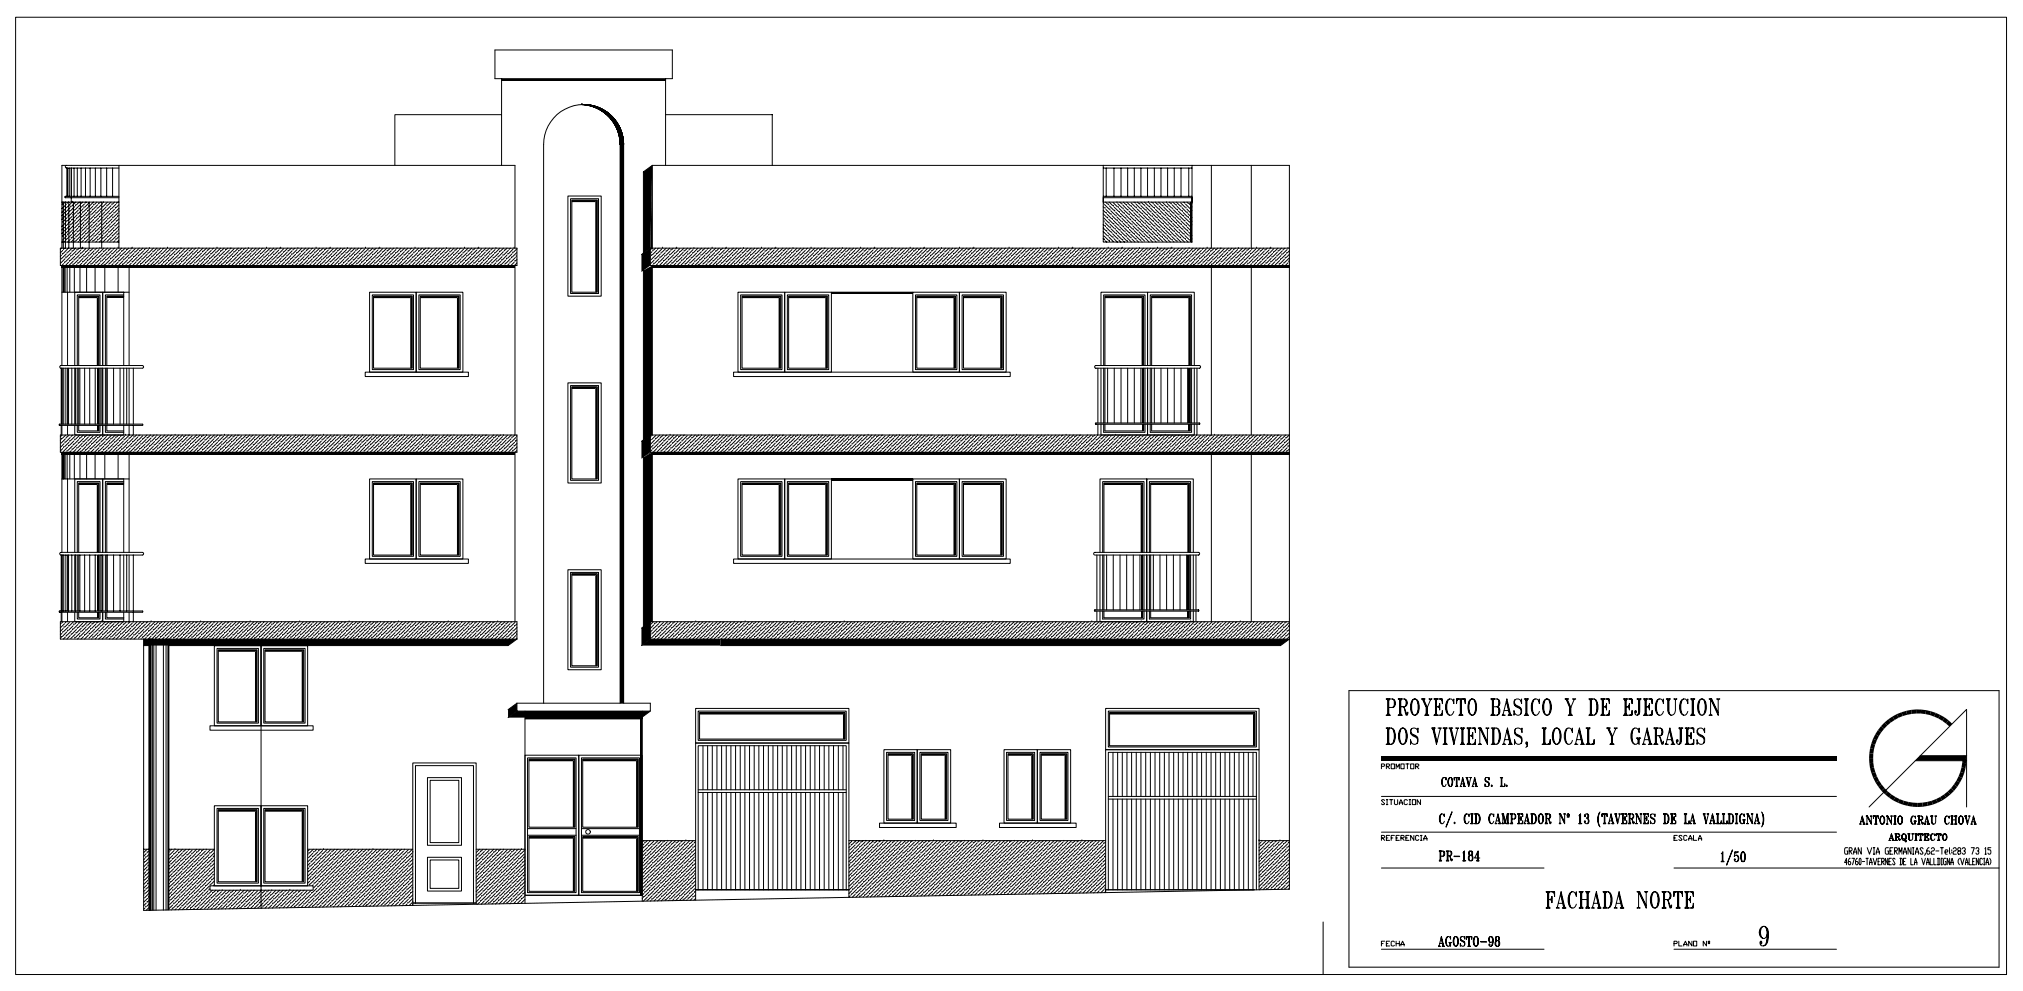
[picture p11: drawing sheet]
<svg xmlns="http://www.w3.org/2000/svg" width="607mm" height="297mm" viewBox="0 0 607 297" stroke-linecap="round" stroke-linejoin="round" font-family="sans-serif">
<g fill="none" stroke="#000" stroke-width=".3">
<path d="M4.7 5.2h597.1v286.9h-597.1zM148.4 15h53.3v8.6h-53.3zM150.4 34.4h-32v15.2M150.4 23.6v26M174.5 31.3h.1M174.5 31.3a12.1 12.1 0 0 1 11.5 12M174.6 31.3h.1M174.6 31.3v.1M174.7 31.3v.1M174.8 31.3h.1M174.8 31.3v.1M174.9 31.3v.1"/>
<path d="M175 31.3l.1 .1M175 31.3v.1M175.1 31.3l.1 .1M175.2 31.3l-.1 .1M175.5 31.3l-.3 .1h.5M175.5 31.4l.3 .1M175.5 31.3l.6 .2M175.8 31.4l.5 .2 .2-.2M175.9 31.4l-.1 .1M176 31.4l.6 .2 .2-.1 .3 .2 .1-.2M176.2 31.4l-.2 .1M176.2 31.4l.3 .2"/>
<path d="M176.3 31.5l.1-.1 .3 .2M176.3 31.4l-.2 .1M176.6 31.5l.8 .3 .3-.2 .5 .5 .3-.3M176.6 31.5l-.1 .1 .1-.2 .2 .3M176.7 31.5l-.2 .1M176.7 31.6l.2-.1 .3 .3M176.7 31.5l.3 .2M176.8 31.7l.2-.2 .3 .3M177.1 31.5l-.2 .2M177.2 31.5l-.2 .2M177.2 31.5l.3 .4 .3-.2M177.2 31.8l.2-.2 .4 .4"/>
<path d="M177.3 31.5l-.2 .3M177.5 31.6l.4 .4M177.5 31.6l-.2 .2M177.7 31.6l.4 .4 .3-.2M177.8 31.7l-.2 .2M177.8 31.7l.5 .4M177.9 32l.2-.2 .7 .5 .3-.3M177.9 31.7l-.2 .2-.4-.4-.1 .3M178 31.7l-.3 .2 .3-.2 .4 .5M178 31.7l.5 .5 .3-.3 .8 .8M178 31.7l-.2 .3M178.2 32.1l.2-.3 .7 .7 .3-.4"/>
<path d="M178.2 31.8l-.3 .2M178.3 31.8l-.3 .2-.4-.4-.2 .2M178.3 31.8l.6 .6 .3-.3M178.3 32.1l.3-.2 .8 .7M178.4 32.2l.3-.3 .8 .7M178.5 31.8l-.2 .3M178.5 31.8l.7 .7M178.7 31.9l-.3 .3M178.8 32.3l.3-.3 .8 .9M178.8 31.9l-.3 .3M178.9 32l-.3 .3M178.9 32l.9 .8"/>
<path d="M179 32l-.3 .3M179.2 32.5l.3-.3 1.2 1.2 .3-.5M179.2 32l.9 1M179.4 32.6l.2-.3-.3 .3 .3-.3 1.3 1.2 .4-.4M179.4 32.1l-.4 .3 .3-.3 .9 1 .5-.4-.3 .4 .3-.3 4.9 4.9-.7 .7 .6-.9M179.4 32.6l.3-.3 1.4 1.4 .5-.5-.5 .5M179.4 32.1l1.1 1.1 .4-.3 4.6 4.6M179.4 32.2l-.3 .3M179.5 32.2l-.3 .3M179.6 32.7l.3-.4 1.6 1.7M179.6 32.7l.4-.3 1.9 1.9 .5-.5M179.7 32.8l.4-.4-.4 .4"/>
<path d="M179.8 32.8l.3-.3 5.8 5.7M179.8 32.3l-.3 .4M180.2 33l.3-.4-.4 .4 .3-.4 5.4 5.4M180.2 32.5l-.4 .4M180.2 32.5l-.3 .4M180.3 32.5l-.4 .4M180.3 32.5l5.5 5.6-.7 .7 1.6 1.5-.9 .9M180.3 32.6l-.4 .3M180.4 32.6l-.4 .3M180.5 32.7l-.3 .4M180.8 32.8l-.4 .4M180.9 32.9l-.3 .4 .4-.4"/>
<path d="M181 33.6l.4-.5 3.8 3.9M181 32.9l-.4 .4M181 32.9l4.4 4.5-.6 .7M181.1 33l-.4 .4 .4-.4M181.2 33l-.4 .4M181.2 33l4.2 4.2-.7 .7 1.8 1.8M181.3 33.1l-.5 .4M181.3 33.8l.5-.4 3.2 3.2-.7 .7M181.4 33.9l.5-.4-.3 .5 .4-.4 2.8 2.8-.6 .6M181.4 33.1l-.4 .5M181.6 33.3l-.4 .4M181.7 33.3l-.4 .5 .4-.4"/>
<path d="M181.8 33.4l-.5 .5M181.8 33.4l-.4 .5M182.1 33.6l-.5 .5M182.1 33.7l-.4 .4M182.2 33.7l-.4 .5 .4-.5M182.3 33.7l2.3 2.4-.5 .6M182.3 33.8l-.5 .4M182.4 33.9l-.4 .5M182.5 33.9l-.5 .5M182.5 34l-.4 .5 .5-.5M182.7 34l-.5 .6 .6-.4-.4 .5M182.9 34.2l-.5 .6"/>
<path d="M183 34.3l-.6 .5M183 34.3l-.5 .6M183 34.4l1 .9M183.1 34.4l-.5 .6M183.1 35.5l.5-.6-.5 .7M183.2 34.5l-.5 .5M183.2 34.5l-.5 .6M183.3 34.6l-.5 .5M183.3 34.6l-.5 .6M183.4 34.7l-.5 .6M183.4 35.9l2.6 2.6M183.4 34.8l-.4 .5 .5-.5"/>
<path d="M183.5 34.8l-.5 .6 3 3-.8 .8M183.6 36.2l2.5 2.5M183.7 35.1l-.5 .5M183.7 36.3l.6-.6-.5 .7M183.8 35.1l-.6 .5M183.8 35.1l-.6 .6M183.8 35.2l-.5 .6M183.9 35.3l-.6 .5M184 35.3l-.6 .6M184 35.3l-.5 .6M184.1 35.4l-.6 .6M184.1 36.9l2.2 2.2"/>
<path d="M184.1 35.5l-.6 .6M184.1 35.5l-.5 .6M184.2 35.6l-.6 .6 .7-.5M184.2 37l.6-.6-.6 .6M184.3 37.1l.6-.6-.6 .7 2 2-.8 .8 .8-.7M184.4 35.8l-.6 .6 2.3 2.3-.7 .8M184.4 35.9l-.5 .6 .6-.6M184.4 37.4l1.9 1.9M184.5 36l-.5 .6M184.5 37.5l1.9 1.9M184.6 36.1l-.6 .6 2.2 2.2-.8 .7M184.6 37.8l.7-.7-.7 .6 1.8 1.8-.8 .8 1.3 1.4"/>
<path d="M184.7 36.2l-.6 .6 .6-.6M184.7 36.3l-.6 .6M184.9 38.3l1.6 1.7-.8 .8 1.3 1.3-1 1M184.9 38.4l1.7 1.6-.9 .9M185 36.7l-.6 .6M185 38.6l.7-.8-.7 .8 1.6 1.5M185.1 36.7l-.7 .7M185.1 38.7l1.5 1.6-.8 .8M185.1 36.8l-.6 .7M185.1 38.9l.8-.8-.7 .8M185.2 38.9l1.5 1.6M185.2 37l-.6 .6"/>
<path d="M185.2 39l.8-.7-.8 .8M185.2 37l-.6 .7M185.2 39.1l1.5 1.5-.8 .9M185.3 39.2l1.5 1.5-.9 .9M185.4 37.3l-.7 .7M185.4 39.5l1.4 1.4-.9 1 1.2 1.1-.5 .3-.6-.6M185.4 37.3l-.6 .7 1.7 1.8-.8 .9M185.5 37.5l-.7 .6M185.7 37.7l-.8 .7M185.7 37.8l-.7 .7M185.7 37.9l-.6 .8M185.8 38l-.7 .7"/>
<path d="M185.9 38.2l-.7 .7M185.9 38.3l-.7 .7M186 38.5l-.7 .7M186 38.6l-.7 .7 1.5 1.5-.9 .9M186.1 38.6l-.8 .8M186.1 38.7l-.7 .8 1.4 1.4-.9 .8 1.2 1.2-.5 .4-.6-.5M186.3 39l-.9 .8M186.3 39.1l-.8 .7M186.3 39.1l-.8 .8 1.4 1.4M186.3 39.2l-.8 .8M186.3 39.3l-.7 .8M186.4 39.4l-.8 .8 1.3 1.4-.9 .9 .8 .8 .3-.2"/>
<path d="M186.5 39.8l-.8 .8M186.5 39.9l-.8 .8M199.6 23.6v26M199.6 34.4h32v15.2M20 49.6l-.4 .4 .4 .4h15.7M20.1 50.4v8.4M20.3 50.4v8.4M20.8 50.4v8.4M21.4 50.4v8.4M21.4 59.3v1.3M22.2 50.4v8.4M23.2 50.4v8.4"/>
<path d="M24.3 50.4v8.4M25.6 50.4v8.4M27 50.4v8.4M28.6 50.4v8.4M30.3 50.4v8.4M32 50.4v8.4M33.8 50.4v8.4M35.7 58.8h-16.1l-.2 .3 .2 .2h16.1M35.7 49.6v24.8M170.3 58.8h10v30h-10zM171.1 59.6h8.4v28.4h-8.4zM171.5 60h7.6v27.6h-7.6z"/>
<path d="M185.5 40.1l1.4 1.3M185.6 40.4l.9-.8-.8 .9M185.7 40.5l.8-.8-.8 .9 1.3 1.3-1 1 .4 .4M185.7 40.5l1.2 1.3-.9 .9M185.7 40.7l1.3 1.3M185.7 40.9l.9-.8-.9 .9M185.7 40.9l1.3 1.3-1 .9 .2 .2M185.8 41l.8-.8-.8 .9 1.2 1.2-1 1M185.8 41l1.2 1.2-1 1 .1 .1 .9-.9M185.8 41.2l1.2 1.1-1 1M185.8 41.4l1.2 1.1-.8 .8M185.9 41.6l1.1 1.2-.5 .5-.5-.5 1-1"/>
<path d="M185.9 41.5l1.1 1.2M186 42.3l.9 1 .2-.1-1.2-1.1 .9-1-1.4-1.3 .8-.9-.8 .8 1.4 1.4-.9 .9 1.2 1.1M186 42.2l.8-1-.8 .9 1.1 1.2M186 42.5l.8 .8M186 42.4l.9 .9M186 42.2l1.1 1.1M186 43.3v167.5M186 43l.3 .3M186.7 40.4l-.9 .9 1.2 1.2M186.7 40.5l-.9 .8M186.7 40.5l-.9 .9 1.2 1.2M186.8 41l-.9 1 1.2 1.1-.4 .2"/>
<path d="M186.9 41.4l-.9 .8M186.9 41.4l-.9 .9M186.9 41.4l-.9 1M186.9 41.5l-.9 1M186.9 41.7l-.9 .9M186.9 41.7l-.9 1M187 42.5l-.8 .8M187 42.6l-.7 .7-.3-.2M187 42.7l-.6 .6M187 42.8l-.6 .5M187.1 43.3a12 12 0 0 0-12-12 12 12 0 0 0-12 12v167.5M187.1 43.3v167.5"/>
<path d="M187.1 43.1l-.2 .2M187.1 43.3h-.1M195.7 49.6h191v216.9l-343.6 6.4v-81.3M195.7 49.6l-2.7 1.9v80.4M195.7 49.6v24.8M330.9 49.6v23h26.6v-23M330.9 58.8h26.6M330.9 50.4h26.6M331.8 50.4v8.4M334.1 50.4v8.4M336.2 50.4v8.4M338.2 50.4v8.4"/>
<path d="M340.2 50.4v8.4M342.2 50.4v8.4M344.2 50.4v8.4M346.2 50.4v8.4M348.2 50.4v8.4M350.2 50.4v8.4M352.2 50.4v8.4M354.2 50.4v8.4M356.6 50.4v8.4M357.5 59.3h-26.6v1.3h26.6M363.3 49.6v24.8M375.3 49.6v24.8"/>
<path d="M18.1 74.4h137v5.2h-137zM18.3 77.7h.1M18.4 74.4l-.3 .3M18.4 76.5l-.3 .3M18.6 74.4v-24.8h135.9v24.8M18.6 60.6h17.1M18.6 79.5v30.1M18.6 72.6h17.1M18.7 61.4h.1M18.7 76.2h.1M18.7 65.7h-.1M18.8 70.8h.1"/>
<path d="M18.8 75.1l-.7 .7M18.9 79.6v8M19 65.4h.1M19 69.6l-.4 .4M19 60.6v13.8M19.1 74.8h.1M19.1 64.2l-.5 .5M19.1 79l-.6 .6M19.2 69.3h.1M19.2 79.6v8M19.4 63.9h.1M19.4 78.8h.1"/>
<path d="M19.4 68.2l-.8 .7M19.5 62.7l-.9 .9M19.5 74.4l-.1 .1M19.5 77.6l-1.4 1.3M19.5 79.6v8M19.5 60.6l-.5 .5M19.6 67.9h.1M19.6 60.6v13.8M19.6 72.1l-.4 .5M19.8 62.4h.1M19.8 77.3h.1M19.8 66.7l-1.2 1.2"/>
<path d="M19.9 71.9h.1M19.9 61.3l-1.3 1.3M19.9 76.1l-1.3 1.3M20 66.4h.1M20 70.7l-1.3 1.3M20.1 61h.1M20.1 75.9h.1M20.1 79.6v8M20.1 65.2l-1.3 1.3M20.3 70.4h.1M20.3 74.6l-1.3 1.4M20.4 65h.1"/>
<path d="M20.4 60.7l.2-.1v13.8M20.4 69.2l-1.3 1.3M20.6 74.4h.1M20.6 63.8l-1.4 1.3M20.6 78.6l-1 1M20.7 69h.1M20.8 63.5h.1M20.8 78.4h.1M20.8 67.8l-1.3 1.3M20.9 79.6v8M20.9 62.3l-1.3 1.4M20.9 77.2l-1.3 1.3"/>
<path d="M21.1 67.5h.1M21.1 71.8l-.8 .8M21.2 62.1h.1M21.2 76.9h.1M21.2 66.3l-1.3 1.3M21.4 71.5h.1M21.4 60.9l-1.4 1.3M21.4 75.7l-1.4 1.3M21.5 66h.1M21.5 70.3l-1.4 1.3M21.6 60.6h.1M21.6 75.4h.1"/>
<path d="M21.6 64.9l-1.3 1.3M21.6 74.4l-1.2 1.2M21.7 70h.1M21.9 64.6h.1M21.9 79.4h.1M21.9 68.8l-1.3 1.3M22 60.6v13.8M22 63.4l-1.3 1.3M22 78.2l-1.3 1.3M22.1 68.5h.1M22.3 63.1h.1M22.3 78h.1"/>
<path d="M22.3 67.4l-1.4 1.3M22.3 79.6v8M22.4 72.5h.1M22.4 61.9l-1.3 1.3M22.4 76.8l-1.3 1.3M22.5 67.1h.1M22.5 71.3l-1.2 1.3M22.7 61.7h.1M22.7 76.5h.1M22.7 65.9l-1.3 1.3M22.7 74.4l-.8 .8M22.7 60.6l-1.2 1.2"/>
<path d="M22.8 71.1h.1M22.8 75.3l-1.3 1.3M22.9 65.7h.1M22.9 69.9l-1.3 1.3M23.1 75.1h.1M23.1 64.4l-1.4 1.4M23.1 79.3l-.3 .3M23.2 69.6h.1M23.4 64.2h.1M23.4 79h.1M23.4 68.4l-1.4 1.4M23.5 63l-1.4 1.3"/>
<path d="M23.5 77.9l-1.4 1.3M23.6 68.2h.1M23.6 72.4l-.2 .2M23.7 62.7h.1M23.7 77.6h.1M23.7 67l-1.3 1.3M23.7 74.4l-.3 .4M23.8 60.6l-.9 .8M23.9 72.1h.1M23.9 61.5l-1.4 1.4M23.9 76.4l-1.4 1.3M24 66.7h.1"/>
<path d="M24 79.6v8M24 71l-1.3 1.3M24.1 61.3h.1M24.1 76.1h.1M24.1 60.6v13.8M24.1 65.5l-1.3 1.3M24.2 70.7h.1M24.2 74.9l-1.3 1.3M24.4 65.2h.1M24.4 69.5l-1.3 1.3M24.5 74.6h.1M24.5 64.1l-1.3 1.3"/>
<path d="M24.5 78.9l-.6 .7M24.7 69.2h.1M24.8 63.8h.1M24.8 74.4h.1M24.8 78.6h.1M24.8 68l-1.3 1.3M24.8 60.6l-.4 .4M24.9 62.6l-1.3 1.3M24.9 77.4l-1.3 1.4M25 67.8h.1M25 72l-.5 .6M25.2 62.3h.1"/>
<path d="M25.2 77.2h.1M25.2 66.5l-1.3 1.4M25.3 71.8h.1M25.3 61.1l-1.3 1.3M25.3 76l-1.3 1.3M25.5 66.3h.1M25.5 70.5l-1.4 1.4M25.6 60.9h.1M25.6 75.7h.1M25.6 65.1l-1.4 1.3M25.7 70.3h.1M25.7 74.5l-1.3 1.4"/>
<path d="M25.9 64.9h.1M25.9 69.1l-1.4 1.3M25.9 60.6h.1M26 79.6v8M26 63.7l-1.3 1.3M26 78.5l-1.1 1.1M26.1 68.8h.1M26.2 63.4h.1M26.2 78.2h.1M26.2 67.6l-1.3 1.4M26.4 62.2l-1.4 1.3M26.4 77l-1.4 1.4"/>
<path d="M26.5 67.4h.1M26.5 71.6l-.9 1M26.7 61.9h.1M26.7 76.8h.1M26.7 66.2l-1.4 1.3M26.7 60.6v13.8M26.8 71.3h.1M26.8 60.7l-1.3 1.4M26.8 75.6l-1.3 1.3M26.9 65.9h.1M26.9 70.1l-1.3 1.4M26.9 74.4l-1 1"/>
<path d="M27 75.3h.1M27 64.7l-1.3 1.3M27 79.5v.1M27.2 69.9h.1M27.3 64.4h.1M27.3 79.3h.1M27.3 68.7l-1.3 1.3M27.5 63.2l-1.4 1.4M27.5 78.1l-1.4 1.3M27.6 68.4h.1M27.7 63h.1M27.7 77.9h.1"/>
<path d="M27.7 67.2l-1.3 1.3M27.8 72.4h.1M27.8 61.8l-1.3 1.3M27.8 76.6l-1.3 1.4M28 67h.1M28 71.2l-1.3 1.3M28 74.4l-.7 .7M28 60.6l-1.1 1.1M28.1 61.5h.1M28.1 76.4h.1M28.1 65.8l-1.3 1.3M28.2 71h.1"/>
<path d="M28.2 75.2l-1.3 1.3M28.4 65.5h.1M28.4 69.8l-1.4 1.3M28.5 74.9h.1M28.5 79.6v8M28.5 64.3l-1.3 1.4M28.5 79.2l-.4 .4M28.6 69.5h.1M28.8 64.1h.1M28.8 78.9h.1M28.8 68.3l-1.3 1.3M28.9 62.9l-1.3 1.3"/>
<path d="M28.9 77.7l-1.3 1.3M29 68h.1M29 72.3l-.3 .3M29.1 60.6l-.7 .7M29.1 74.4l-.3 .2M29.2 62.6h.1M29.2 77.4h.1M29.2 66.8l-1.4 1.4M29.3 72h.1M29.3 61.4l-1.3 1.3M29.3 76.2l-1.3 1.4M29.4 66.5h.1"/>
<path d="M29.4 70.8l-1.3 1.3M29.6 61.1h.1M29.6 76h.1M29.6 65.4l-1.4 1.3M29.7 70.5h.1M29.7 74.8l-1.3 1.3M29.8 65.1h.1M29.8 69.3l-1.3 1.4M30 74.5h.1M30 63.9l-1.4 1.3M30 78.8l-.8 .8M30.1 69.1h.1"/>
<path d="M30.1 60.6l-.3 .3M30.2 63.7h.1M30.2 78.5h.1M30.2 67.9l-1.3 1.3M30.4 62.4l-1.4 1.4M30.4 77.3l-1.4 1.3M30.5 67.6h.1M30.5 60.6v13.8M30.5 71.9l-.7 .7M30.6 62.2h.1M30.6 77h.1M30.6 66.4l-1.3 1.4"/>
<path d="M30.8 71.6h.1M30.8 61l-1.4 1.3M30.8 75.9l-1.4 1.3M30.9 66.2h.1M30.9 70.4l-1.3 1.4M31 60.7h.1M31 75.6h.1M31 65l-1.3 1.3M31.1 70.1h.1M31.1 74.4l-1.3 1.3M31.3 64.7h.1M31.3 79.5h.1"/>
<path d="M31.3 69l-1.3 1.3M31.4 79.6v8M31.4 63.5l-1.3 1.4M31.4 78.4l-1.2 1.2M31.6 68.7h.1M31.7 63.2h.1M31.7 78.1h.1M31.7 67.5l-1.3 1.3M31.8 62.1l-1.3 1.3M31.8 76.9l-1.3 1.3M31.9 67.2h.1M31.9 71.5l-1.1 1.1"/>
<path d="M32.1 61.8h.1M32.1 76.6h.1M32.1 66l-1.3 1.4M32.2 71.2h.1M32.2 60.6l-1.3 1.3M32.2 75.4l-1.3 1.4M32.2 74.4l-.9 .9M32.3 65.8h.1M32.3 70l-1.3 1.3M32.5 75.2h.1M32.5 64.6l-1.4 1.3M32.5 79.4l-.2 .2"/>
<path d="M32.6 69.8h.1M32.8 64.3h.1M32.8 79.2h.1M32.8 68.5l-1.4 1.4M32.9 63.1l-1.3 1.3M32.9 78l-1.3 1.3M33 68.3h.1M33 72.5v.1M33.1 62.9h.1M33.1 77.7h.1M33.1 67.1l-1.3 1.3M33.3 72.3h.1"/>
<path d="M33.3 61.7l-1.4 1.3M33.3 76.5l-1.4 1.4M33.3 60.6l-1 .9M33.3 74.4l-.5 .5M33.4 66.8h.1M33.4 71.1l-1.3 1.3M33.6 61.4h.1M33.6 76.2h.1M33.6 65.7l-1.4 1.3M33.7 70.8h.1M33.7 75.1l-1.4 1.3M33.8 65.4h.1"/>
<path d="M33.8 69.6l-1.3 1.4M33.9 74.8h.1M33.9 64.2l-1.3 1.3M33.9 79l-.5 .6M34.1 69.3h.1M34.2 63.9h.1M34.2 78.8h.1M34.2 68.2l-1.3 1.3M34.3 62.7l-1.3 1.4M34.3 77.6l-1.3 1.3M34.4 60.6l-.6 .5M34.4 74.4l-.2 .1"/>
<path d="M34.5 67.9h.1M34.5 72.1l-.4 .5M34.6 62.4h.1M34.6 77.3h.1M34.6 66.7l-1.3 1.3M34.7 71.9h.1M34.7 61.3l-1.3 1.3M34.7 76.1l-1.3 1.3M34.9 66.4h.1M34.9 70.7l-1.3 1.3M35 61h.1M35 75.9h.1"/>
<path d="M35 65.2l-1.3 1.3M35.1 70.4h.1M35.1 74.6l-1.3 1.4M35.2 65h.1M35.2 69.2l-1.3 1.3M35.4 74.4h.1M35.4 79.6v8M35.4 60.6l-.2 .1M35.4 63.8l-1.3 1.3M35.4 78.6l-1 1M35.5 69h.1M35.7 63.5h.1"/>
<path d="M35.7 78.4h.1M35.7 61.4l-.8 .8M35.7 62.4l-1.2 1.3M35.7 64.6l-.2 .1M35.7 65.6l-.6 .6M35.7 66.7l-1 .9M35.7 67.8l-1.4 1.3M35.7 69.9l-.3 .2M35.7 70.9l-.7 .7M35.7 72l-.6 .6M35.8 77.2l-1.3 1.3M36.1 76.9h.1"/>
<path d="M36.2 75.7l-1.3 1.3M36.5 75.4h.1M36.5 74.4l-1.3 1.2M36.7 79.4h.1M36.9 78.2l-1.4 1.3M37.1 78h.1M37.2 76.8l-1.3 1.3M37.5 76.5h.1M37.5 74.4l-.8 .8M37.7 75.3l-1.4 1.3M37.9 75.1h.1M37.9 79.3l-.3 .3"/>
<path d="M38.2 79h.1M38.3 77.9l-1.3 1.3M38.6 77.6h.1M38.6 74.4l-.4 .4M38.7 76.4l-1.3 1.3M39 76.1h.1M39.1 74.9l-1.3 1.3M39.4 74.6h.1M39.4 78.9l-.7 .7v30M39.7 74.4h.1M39.7 78.6h.1M39.8 77.4l-1.3 1.4"/>
<path d="M40 77.2h.1M40.2 76l-1.4 1.3M40.5 75.7h.1M40.6 74.5l-1.4 1.4M40.8 78.5l-1 1.1M41.1 78.2h.1M41.2 77l-1.3 1.4M41.5 76.8h.1M41.6 75.6l-1.3 1.3M41.8 74.4l-1.1 1M41.9 75.3h.1M41.9 79.5v.1"/>
<path d="M42.1 79.3h.1M42.3 78.1l-1.3 1.3M42.6 77.9h.1M42.7 76.6l-1.4 1.4M42.8 74.4l-.7 .7M43 76.4h.1M43.1 75.2l-1.3 1.3M43.3 74.9h.1M43.3 79.2l-.3 .4M43.6 78.9h.1M43.8 77.7l-1.4 1.3M43.9 74.4l-.3 .2"/>
<path d="M44 77.4h.1M44.1 76.2l-1.3 1.4M44.4 76h.1M44.6 74.8l-1.4 1.3M44.8 74.5h.1M44.8 78.8l-.8 .8M45.1 78.5h.1M45.2 77.3l-1.3 1.3M45.5 77h.1M45.6 75.9l-1.3 1.3M45.9 75.6h.1M46 74.4l-1.3 1.3"/>
<path d="M46.1 79.5h.1M46.3 78.4l-1.2 1.2M46.6 78.1h.1M46.7 76.9l-1.4 1.3M46.9 76.6h.1M47.1 74.4l-1 .9M47.1 75.4l-1.4 1.4M47.3 75.2h.1M47.3 79.4l-.1 .2M47.6 79.2h.1M47.7 78l-1.3 1.3M48 77.7h.1"/>
<path d="M48.1 76.5l-1.3 1.4M48.2 74.4l-.6 .5M48.4 76.2h.1M48.5 75.1l-1.3 1.3M48.8 74.8h.1M48.8 79l-.6 .6M49.1 78.8h.1M49.2 77.6l-1.3 1.3M49.2 74.4l-.1 .1M49.4 77.3h.1M49.6 76.1l-1.4 1.3M49.9 75.9h.1"/>
<path d="M50 74.6l-1.3 1.4M50.2 74.4h.1M50.2 78.6l-.9 1M50.5 78.4h.1M50.7 77.2l-1.4 1.3M50.9 76.9h.1M51 75.7l-1.3 1.3M51.3 75.4h.1M51.3 74.4l-1.2 1.2M51.6 79.4h.1M51.7 78.2l-1.3 1.3M52 78h.1"/>
<path d="M52.1 76.8l-1.3 1.3M52.4 76.5h.1M52.4 74.4l-.8 .8M52.5 75.3l-1.3 1.3M52.8 75.1h.1M52.8 79.3l-.3 .3M53 79h.1M53.2 77.9l-1.4 1.3M53.4 77.6h.1M53.5 74.4l-.5 .4M53.6 76.4l-1.4 1.3M53.8 76.1h.1"/>
<path d="M54 74.9l-1.4 1.3M54.2 74.6h.1M54.2 78.9l-.7 .7M54.5 78.6h.1M54.6 77.4l-1.3 1.4M54.9 77.2h.1M55 76l-1.3 1.3M55.3 75.7h.1M55.4 74.5l-1.3 1.4M55.7 78.5l-1.1 1.1M56 78.2h.1M56.1 77l-1.3 1.4"/>
<path d="M56.3 76.8h.1M56.5 75.6l-1.4 1.3M56.6 74.4l-1 1M56.8 75.3h.1M56.8 79.5l-.1 .1M57 79.3h.1M57.1 78.1l-1.3 1.3M57.4 77.9h.1M57.6 76.6l-1.4 1.4M57.7 74.4l-.7 .7M57.8 76.4h.1M57.9 75.2l-1.3 1.3"/>
<path d="M58.2 74.9h.1M58.2 79.2l-.4 .4M58.4 78.9h.1M58.6 77.7l-1.3 1.3M58.7 74.4l-.3 .2M58.9 77.4h.1M59 76.2l-1.3 1.4M59.3 76h.1M59.4 74.8l-1.3 1.3M59.7 74.5h.1M59.7 78.8l-.8 .8M59.9 78.5h.1"/>
<path d="M60.1 77.3l-1.4 1.3M60.3 77h.1M60.4 75.9l-1.3 1.3M60.7 75.6h.1M60.9 74.4l-1.4 1.3M61 79.5h.1M61.1 78.4l-1.2 1.2M61.4 78.1h.1M61.5 76.9l-1.3 1.3M61.8 76.6h.1M61.9 74.4l-.9 .9M61.9 75.4l-1.3 1.4"/>
<path d="M62.2 75.2h.1M62.2 79.4l-.2 .2M62.4 79.2h.1M62.6 78l-1.4 1.3M62.9 77.7h.1M63 74.4l-.6 .5M63 76.5l-1.3 1.4M63.2 76.2h.1M63.4 75.1l-1.4 1.3M63.7 74.8h.1M63.7 79l-.6 .6M63.9 78.8h.1"/>
<path d="M64 74.4l-.1 .1M64 77.6l-1.3 1.3M64.3 77.3h.1M64.4 76.1l-1.3 1.3M64.7 75.9h.1M64.8 74.6l-1.3 1.4M65.1 74.4h.1M65.1 78.6l-.9 1M65.3 78.4h.1M65.5 77.2l-1.3 1.3M65.8 76.9h.1M65.9 75.7l-1.4 1.3"/>
<path d="M66.2 75.4h.1M66.2 74.4l-1.2 1.2M66.4 79.4h.1M66.5 78.2l-1.3 1.3M66.8 78h.1M67 76.8l-1.4 1.3M67.2 76.5h.1M67.2 74.4l-.8 .8M67.3 75.3l-1.3 1.3M67.6 75.1h.1M67.6 79.3l-.3 .3M67.9 79h.1"/>
<path d="M68 77.9l-1.3 1.3M68.3 77.6h.1M68.3 74.4l-.4 .4M68.4 76.4l-1.3 1.3M68.7 76.1h.1M68.8 74.9l-1.3 1.3M69.1 74.6h.1M69.1 78.9l-.7 .7M69.3 78.6h.1M69.5 77.4l-1.4 1.4M69.8 77.2h.1M69.9 76l-1.4 1.3"/>
<path d="M70.1 75.7h.1M70.3 74.5l-1.4 1.4M70.5 78.5l-1 1.1M70.8 78.2h.1M70.9 77l-1.3 1.4M71.2 76.8h.1M71.3 75.6l-1.3 1.3M71.5 74.4l-1.1 1M71.6 75.3h.1M71.6 79.5v.1M71.9 79.3h.1M72 78.1l-1.3 1.3"/>
<path d="M72.2 77.9h.1M72.4 76.6l-1.3 1.4M72.5 74.4l-.6 .7M72.7 76.4h.1M72.8 75.2l-1.4 1.3M73.1 74.9h.1M73.1 79.2l-.5 .4M73.3 78.9h.1M73.4 77.7l-1.3 1.3M73.6 74.4l-.3 .2M73.7 77.4h.1M73.9 76.2l-1.4 1.4"/>
<path d="M74.1 76h.1M74.2 74.8l-1.3 1.3M74.5 74.5h.1M74.5 78.8l-.8 .8M74.8 78.5h.1M74.9 77.3l-1.3 1.3M75.2 77h.1M75.3 75.9l-1.3 1.3M75.6 75.6h.1M75.7 74.4l-1.3 1.3M75.8 79.5h.1M76 78.4l-1.3 1.2"/>
<path d="M76.2 78.1h.1M76.4 76.9l-1.4 1.3M76.6 76.6h.1M76.8 74.4l-1 .9M76.8 75.4l-1.4 1.4M77 75.2h.1M77 79.4l-.1 .2M77.3 79.2h.1M77.4 78l-1.3 1.3M77.7 77.7h.1M77.8 74.4l-.5 .5M77.8 76.5l-1.3 1.4"/>
<path d="M78.1 76.2h.1M78.2 75.1l-1.3 1.3M78.5 74.8h.1M78.5 79l-.6 .6M78.8 78.8h.1M78.9 74.4l-.1 .1M78.9 77.6l-1.4 1.3M79.1 77.3h.1M79.3 76.1l-1.3 1.3M79.5 75.9h.1M79.7 74.6l-1.4 1.4M80 74.4h.1"/>
<path d="M80 78.6l-1 1M80.2 78.4h.1M80.3 77.2l-1.3 1.3M80.6 76.9h.1M80.8 75.7l-1.4 1.3M81 75.4h.1M81 74.4l-1.2 1.2M81.3 79.4h.1M81.4 78.2l-1.3 1.3M81.6 78h.1M81.8 76.8l-1.3 1.3M82.1 76.5h.1"/>
<path d="M82.1 74.4l-.8 .8M82.2 75.3l-1.3 1.3M82.5 75.1h.1M82.5 79.3l-.3 .3M82.7 79h.1M82.9 77.9l-1.4 1.3M83.1 77.6h.1M83.1 74.4l-.4 .4M83.3 76.4l-1.4 1.3M83.5 76.1h.1M83.6 74.9l-1.3 1.3M83.9 74.6h.1"/>
<path d="M83.9 78.9l-.6 .7M84.2 74.4h.1M84.2 78.6h.1M84.3 77.4l-1.3 1.4M84.6 77.2h.1M84.7 76l-1.3 1.3M85 75.7h.1M85.1 74.5l-1.3 1.4M85.4 78.5l-1.1 1.1M85.6 78.2h.1M85.8 77l-1.4 1.4M86 76.8h.1"/>
<path d="M86.2 75.6l-1.3 1.3M86.3 74.4l-1.1 1M86.4 75.3h.1M86.4 79.5v.1M86.7 79.3h.1M86.9 78.1l-1.4 1.3M87.1 77.9h.1M87.2 76.6l-1.3 1.4M87.4 74.4l-.7 .7M87.5 76.4h.1M87.6 75.2l-1.3 1.3M87.9 74.9h.1"/>
<path d="M87.9 79.2l-.4 .4M88.2 78.9h.1M88.3 77.7l-1.3 1.3M88.5 74.4l-.3 .2M88.5 77.4h.1M88.7 76.2l-1.3 1.4M89 76h.1M89.1 74.8l-1.3 1.3M89.4 74.5h.1M89.4 78.8l-.9 .8M89.6 78.5h.1M89.8 77.3l-1.4 1.3"/>
<path d="M90 77h.1M90.2 75.9l-1.4 1.3M90.4 75.6h.1M90.5 74.4l-1.3 1.3M90.7 79.5h.1M90.8 78.4l-1.2 1.2M91.1 78.1h.1M91.2 76.9l-1.3 1.3M91.5 76.6h.1M91.6 75.4l-1.3 1.4M91.6 74.4l-.9 .9M91.9 75.2h.1"/>
<path d="M91.9 79.4l-.2 .2M92.1 79.2h.1M92.3 78l-1.3 1.3M92.5 77.7h.1M92.7 76.5l-1.4 1.4M92.7 74.4l-.6 .5M92.9 76.2h.1M93.1 75.1l-1.3 1.3M93.3 74.8h.1M93.3 79l-.5 .6M93.6 78.8h.1M93.7 77.6l-1.3 1.3"/>
<path d="M93.8 74.4l-.2 .1M94 77.3h.1M94.1 76.1l-1.3 1.3M94.4 75.9h.1M94.5 74.6l-1.3 1.4M94.8 74.4h.1M94.8 78.6l-1 1M95.1 78.4h.1M95.2 77.2l-1.3 1.3M95.4 76.9h.1M95.6 75.7l-1.3 1.3M95.9 75.4h.1"/>
<path d="M95.9 74.4l-1.3 1.2M96.1 79.4h.1M96.3 78.2l-1.4 1.3M96.5 78h.1M96.6 76.8l-1.3 1.3M96.9 76.5h.1M96.9 74.4l-.8 .8M97.1 75.3l-1.4 1.3M97.3 75.1h.1M97.3 79.3l-.3 .3M97.6 79h.1M97.7 77.9l-1.3 1.3"/>
<path d="M98 77.6h.1M98 74.4l-.4 .4M98.1 76.4l-1.3 1.3M98.4 76.1h.1M98.5 74.9l-1.3 1.3M98.7 74.6h.1M98.7 78.9l-.6 .7M99 74.4h.1M99 78.6h.1M99.2 77.4l-1.3 1.4M99.4 77.2h.1M99.6 76l-1.4 1.3"/>
<path d="M99.9 75.7h.1M100 74.5l-1.4 1.4M100.2 78.5l-1 1.1M100.5 78.2h.1M100.6 77l-1.3 1.4M100.9 76.8h.1M101 75.6l-1.3 1.3M101.2 74.4l-1.1 1M101.3 75.3h.1M101.3 79.5v.1M101.5 79.3h.1M101.7 78.1l-1.3 1.3"/>
<path d="M102 77.9h.1M102.1 76.6l-1.4 1.4M102.2 74.4l-.7 .7M102.3 76.4h.1M102.5 75.2l-1.3 1.3M102.7 74.9h.1M102.7 79.2l-.4 .4M103 78.9h.1M103.2 77.7l-1.4 1.3M103.3 74.4l-.3 .2M103.4 77.4h.1M103.5 76.2l-1.3 1.4"/>
<path d="M103.8 76h.1M104 74.8l-1.4 1.3M104.2 74.5h.1M104.2 78.8l-.8 .8M104.5 78.5h.1M104.6 77.3l-1.3 1.3M104.9 77h.1M105 75.9l-1.3 1.3M105.3 75.6h.1M105.4 74.4l-1.3 1.3M105.5 79.5h.1M105.6 78.4l-1.1 1.2"/>
<path d="M105.9 78.1h.1M106.1 76.9l-1.4 1.3M106.3 76.6h.1M106.5 74.4l-1 .9M106.5 75.4l-1.4 1.4M106.7 75.2h.1M106.7 79.4l-.1 .2M107 79.2h.1M107.1 78l-1.3 1.3M107.4 77.7h.1M107.5 76.5l-1.3 1.4M107.6 74.4l-.6 .5"/>
<path d="M107.8 76.2h.1M107.9 75.1l-1.3 1.3M108.2 74.8h.1M108.2 79l-.6 .6M108.4 78.8h.1M108.6 77.6l-1.3 1.3M108.6 74.4l-.2 .1M108.8 77.3h.1M109 76.1l-1.4 1.3M109.2 75.9h.1M109.4 74.6l-1.3 1.4M109.6 74.4h.1"/>
<path d="M109.6 78.6l-.9 1M109.9 78.4h.1M110.1 77.2l-1.4 1.3M110.3 76.9h.1M110.4 75.7l-1.3 1.3M110.7 75.4h.1M110.7 74.4l-1.2 1.2M111 79.4h.1M111.1 78.2l-1.3 1.3M111.4 78h.1M111.5 76.8l-1.3 1.3M111.7 76.5h.1"/>
<path d="M111.8 74.4l-.8 .8M111.9 75.3l-1.3 1.3M112.2 75.1h.1M112.2 79.3l-.3 .3M112.4 79h.1M112.6 77.9l-1.4 1.3M112.8 77.6h.1M112.8 74.4l-.4 .4M113 76.4l-1.4 1.3M113.2 76.1h.1M113.4 74.9l-1.4 1.3M113.6 74.6h.1"/>
<path d="M113.6 78.9l-.7 .7M113.9 74.4h.1M113.9 78.6h.1M114 77.4l-1.3 1.4M114.3 77.2h.1M114.4 76l-1.3 1.3M114.7 75.7h.1M114.8 74.5l-1.3 1.4M115.1 78.5l-1.1 1.1M115.3 78.2h.1M115.5 77l-1.3 1.4M115.7 76.8h.1"/>
<path d="M115.9 75.6l-1.4 1.3M116 74.4l-1 1M116.1 75.3h.1M116.1 79.5v.1M116.4 79.3h.1M116.5 78.1l-1.3 1.3M116.8 77.9h.1M117 76.6l-1.4 1.4M117.1 74.4l-.7 .7M117.2 76.4h.1M117.3 75.2l-1.3 1.3M117.6 74.9h.1"/>
<path d="M117.6 79.2l-.4 .4M117.8 78.9h.1M118 77.7l-1.3 1.3M118.1 74.4l-.3 .2M118.3 77.4h.1M118.4 76.2l-1.3 1.4M118.6 76h.1M118.8 74.8l-1.3 1.3M119.1 74.5h.1M119.1 78.8l-.8 .8M119.3 78.5h.1M119.5 77.3l-1.4 1.3"/>
<path d="M119.7 77h.1M119.8 75.9l-1.3 1.3M120.1 75.6h.1M120.3 74.4l-1.4 1.3M120.4 79.5h.1M120.5 78.4l-1.2 1.2M120.8 78.1h.1M120.9 76.9l-1.3 1.3M121.2 76.6h.1M121.3 74.4l-.9 .9M121.3 75.4l-1.3 1.4M121.6 75.2h.1"/>
<path d="M121.6 79.4l-.2 .2M121.8 79.2h.1M122 78l-1.4 1.3M122.2 77.7h.1M122.4 74.4l-.6 .5M122.4 76.5l-1.3 1.4M122.6 76.2h.1M122.8 75.1l-1.4 1.3M123 74.8h.1M123 79l-.5 .6M123.3 78.8h.1M123.4 74.4l-.1 .1"/>
<path d="M123.4 77.6l-1.3 1.3M123.7 77.3h.1M123.8 76.1l-1.3 1.3M124.1 75.9h.1M124.2 74.6l-1.3 1.4M124.5 74.4h.1M124.5 78.6l-.9 1M124.7 78.4h.1M124.9 77.2l-1.3 1.3M125.2 76.9h.1M125.3 75.7l-1.3 1.3M125.5 75.4h.1"/>
<path d="M125.5 74.4l-1.1 1.2M125.8 79.4h.1M125.9 78.2l-1.3 1.3M126.2 78h.1M126.4 76.8l-1.4 1.3M126.6 76.5h.1M126.6 74.4l-.8 .8M126.7 75.3l-1.3 1.3M127 75.1h.1M127 79.3l-.3 .3M127.3 79h.1M127.4 77.9l-1.3 1.3"/>
<path d="M127.7 77.6h.1M127.7 74.4l-.4 .4M127.8 76.4l-1.3 1.3M128.1 76.1h.1M128.2 74.9l-1.3 1.3M128.5 74.6h.1M128.5 78.9l-.7 .7M128.7 78.6h.1M128.8 77.4l-1.3 1.4M129.1 77.2h.1M129.3 76l-1.4 1.3M129.5 75.7h.1"/>
<path d="M129.7 74.5l-1.4 1.4M129.9 78.5l-1.1 1.1M130.2 78.2h.1M130.3 77l-1.3 1.4M130.6 76.8h.1M130.7 75.6l-1.3 1.3M130.9 74.4l-1.1 1M131 75.3h.1M131 79.5v.1M131.3 79.3h.1M131.4 78.1l-1.3 1.3M131.6 77.9h.1"/>
<path d="M131.8 76.6l-1.3 1.4M131.9 74.4l-.6 .7M132.1 76.4h.1M132.2 75.2l-1.4 1.3M132.4 74.9h.1M132.4 79.2l-.4 .4M132.7 78.9h.1M132.8 77.7l-1.3 1.3M133 74.4l-.3 .2M133.1 77.4h.1M133.3 76.2l-1.4 1.4M133.5 76h.1"/>
<path d="M133.6 74.8l-1.3 1.3M133.9 74.5h.1M133.9 78.8l-.8 .8M134.2 78.5h.1M134.3 77.3l-1.3 1.3M134.6 77h.1M134.7 75.9l-1.3 1.3M134.9 75.6h.1M135.1 74.4l-1.3 1.3M135.2 79.5h.1M135.4 78.4l-1.3 1.2M135.6 78.1h.1"/>
<path d="M135.7 76.9l-1.3 1.3M136 76.6h.1M136.2 75.4l-1.4 1.4M136.2 74.4l-1 .9M136.4 75.2h.1M136.4 79.4l-.1 .2M136.7 79.2h.1M136.8 78l-1.3 1.3M137.1 77.7h.1M137.2 76.5l-1.3 1.4M137.2 74.4l-.5 .5M137.5 76.2h.1"/>
<path d="M137.6 75.1l-1.3 1.3M137.9 74.8h.1M137.9 79l-.6 .6M138.2 78.8h.1M138.3 77.6l-1.4 1.3M138.3 74.4l-.1 .1M138.5 77.3h.1M138.7 76.1l-1.3 1.3M138.9 75.9h.1M139.1 74.6l-1.4 1.4M139.3 74.4h.1M139.3 78.6l-.9 1"/>
<path d="M139.6 78.4h.1M139.7 77.2l-1.3 1.3M140 76.9h.1M140.2 75.7l-1.4 1.3M140.4 75.4h.1M140.4 74.4l-1.2 1.2M140.7 79.4h.1M140.8 78.2l-1.3 1.3M141.1 78h.1M141.2 76.8l-1.3 1.3M141.5 76.5h.1M141.5 74.4l-.8 .8"/>
<path d="M141.6 75.3l-1.3 1.3M141.8 75.1h.1M141.8 79.3l-.2 .3M142.1 79h.1M142.3 77.9l-1.4 1.3M142.5 77.6h.1M142.5 74.4l-.4 .4M142.6 76.4l-1.3 1.3M142.9 76.1h.1M143 74.9l-1.3 1.3M143.3 74.6h.1M143.3 78.9l-.7 .7"/>
<path d="M143.6 74.4h.1M143.6 78.6h.1M143.7 77.4l-1.3 1.4M144 77.2h.1M144.1 76l-1.3 1.3M144.4 75.7h.1M144.5 74.5l-1.3 1.4M144.8 78.5l-1.1 1.1M145 78.2h.1M145.2 77l-1.4 1.4M145.4 76.8h.1M145.6 75.6l-1.3 1.3"/>
<path d="M145.7 74.4l-1.1 1M145.8 75.3h.1M145.8 79.5v.1M146.1 79.3h.1M146.2 78.1l-1.3 1.3M146.5 77.9h.1M146.6 76.6l-1.3 1.4M146.8 74.4l-.7 .7M146.9 76.4h.1M147 75.2l-1.3 1.3M147.3 74.9h.1M147.3 79.2l-.4 .4"/>
<path d="M147.6 78.9h.1M147.7 77.7l-1.3 1.3M147.9 74.4l-.3 .2M147.9 77.4h.1M148.1 76.2l-1.3 1.4M148.4 76h.1M148.5 74.8l-1.3 1.3M148.7 74.5h.1M148.7 78.8l-.8 .8M149 78.5h.1M149.2 77.3l-1.4 1.3M149.4 77h.1"/>
<path d="M149.5 75.9l-1.3 1.3M149.8 75.6h.1M149.9 74.4l-1.3 1.3M150.1 79.5h.1M150.2 78.4l-1.2 1.2M150.5 78.1h.1M150.6 76.9l-1.3 1.3M150.9 76.6h.1M151 75.4l-1.3 1.4M151 74.4l-.9 .9M151.3 75.2h.1M151.3 79.4l-.2 .2"/>
<path d="M151.5 79.2h.1M151.7 78l-1.3 1.3M151.9 77.7h.1M152 76.5l-1.3 1.4M152.1 74.4l-.6 .5M152.3 76.2h.1M152.5 75.1l-1.3 1.3M152.7 74.8h.1M152.7 79l-.5 .6M153 78.8h.1M153.1 77.6l-1.3 1.3M153.1 74.4l-.1 .1"/>
<path d="M153.4 77.3h.1M153.5 76.1l-1.3 1.3M153.8 75.9h.1M153.9 74.6l-1.3 1.4M154.2 74.4h.1M154.2 78.6l-1 1M154.5 78.4h.1M154.5 79.6v50.8M154.6 77.2l-1.3 1.3M154.8 76.9h.1M155 75.7l-1.3 1.3M155.1 74.6l-1.1 1"/>
<path d="M155.1 77.8l-.4 .3M155.1 78.8l-.8 .7M195.1 74.4v5.2h191.6M195.1 74.4l-2.7 1.9M195.1 74.4h191.6M195.1 76.9v.1M195.4 76.6h.1M195.6 74.4l-.5 .5M195.6 75.4l-.5 .5M195.8 75.2h.1M195.8 79.4l-.1 .2v50.8M196.1 79.2h.1"/>
<path d="M196.2 78l-1.1 1.1M196.5 77.7h.1M196.6 74.4l-.5 .5M196.6 76.5l-1.3 1.4M196.9 76.2h.1M197 75.1l-1.3 1.3M197.3 74.8h.1M197.3 79l-.5 .6M197.6 78.8h.1M197.7 74.4l-.1 .1M197.7 77.6l-1.4 1.3M197.9 77.3h.1"/>
<path d="M198.1 76.1l-1.3 1.3M198.3 75.9h.1M198.5 74.6l-1.4 1.4M198.7 74.4h.1M198.7 78.6l-.9 1M199 78.4h.1M199.1 77.2l-1.3 1.3M199.4 76.9h.1M199.5 75.7l-1.3 1.3M199.8 75.4h.1M199.8 74.4l-1.2 1.2M200.1 79.4h.1"/>
<path d="M200.2 78.2l-1.3 1.3M200.5 78h.1M200.6 76.8l-1.4 1.3M200.9 76.5h.1M200.9 74.4l-.8 .8M201 75.3l-1.3 1.3M201.2 75.1h.1M201.2 79.3l-.2 .3M201.5 79h.1M201.7 77.9l-1.4 1.3M201.9 77.6h.1M201.9 74.4l-.4 .4"/>
<path d="M202 76.4l-1.3 1.3M202.3 76.1h.1M202.5 74.9l-1.4 1.3M202.7 74.6h.1M202.7 78.9l-.7 .7M203 74.4h.1M203 78.6h.1M203.1 77.4l-1.3 1.4M203.4 77.2h.1M203.5 76l-1.3 1.3M203.8 75.7h.1M203.9 74.5l-1.3 1.4"/>
<path d="M204.2 78.5l-1.1 1.1M204.4 78.2h.1M204.6 77l-1.4 1.4M204.8 76.8h.1M205 75.6l-1.3 1.3M205.1 74.4l-1.1 1M205.2 75.3h.1M205.2 79.5v.1M205.5 79.3h.1M205.6 78.1l-1.3 1.3M205.9 77.9h.1M206 76.6l-1.3 1.4"/>
<path d="M206.2 74.4l-.7 .7M206.3 76.4h.1M206.4 75.2l-1.3 1.3M206.7 74.9h.1M206.7 79.2l-.4 .4M207 78.9h.1M207.1 77.7l-1.3 1.3M207.2 74.4l-.2 .2M207.3 77.4h.1M207.5 76.2l-1.4 1.4M207.8 76h.1M207.9 74.8l-1.3 1.3"/>
<path d="M208.1 74.5h.1M208.1 78.8l-.8 .8M208.4 78.5h.1M208.6 77.3l-1.4 1.3M208.8 77h.1M208.9 75.9l-1.3 1.3M209.2 75.6h.1M209.3 74.4l-1.3 1.3M209.5 79.5h.1M209.6 78.4l-1.2 1.2M209.9 78.1h.1M210 76.9l-1.3 1.3"/>
<path d="M210.3 76.6h.1M210.4 75.4l-1.3 1.4M210.4 74.4l-.9 .9M210.7 75.2h.1M210.7 79.4l-.2 .2M210.9 79.2h.1M211.1 78l-1.4 1.3M211.3 77.7h.1M211.4 76.5l-1.3 1.4M211.5 74.4l-.6 .5M211.7 76.2h.1M211.9 75.1l-1.3 1.3"/>
<path d="M212.1 74.8h.1M212.1 79l-.5 .6M212.4 78.8h.1M212.5 74.4l-.1 .1M212.5 77.6l-1.3 1.3M212.8 77.3h.1M212.9 76.1l-1.3 1.3M213.2 75.9h.1M213.3 74.6l-1.3 1.4M213.6 74.4h.1M213.6 78.6l-1 1M213.9 78.4h.1"/>
<path d="M214 77.2l-1.3 1.3M214.2 76.9h.1M214.4 75.7l-1.4 1.3M214.7 75.4h.1M214.7 74.4l-1.3 1.2M214.9 79.4h.1M215 78.2l-1.3 1.3M215.3 78h.1M215.4 76.8l-1.3 1.3M215.7 76.5h.1M215.7 74.4l-.8 .8M215.8 75.3l-1.3 1.3"/>
<path d="M216.1 75.1h.1M216.1 79.3l-.3 .3M216.4 79h.1M216.5 77.9l-1.3 1.3M216.8 77.6h.1M216.8 74.4l-.4 .4M216.9 76.4l-1.3 1.3M217.2 76.1h.1M217.3 74.9l-1.3 1.3M217.6 74.6h.1M217.6 78.9l-.7 .7M217.8 74.4h.1"/>
<path d="M217.8 78.6h.1M218 77.4l-1.4 1.4M218.2 77.2h.1M218.3 76l-1.3 1.3M218.6 75.7h.1M218.8 74.5l-1.4 1.4M219 78.5l-1 1.1M219.3 78.2h.1M219.4 77l-1.3 1.4M219.7 76.8h.1M219.8 75.6l-1.3 1.3M219.9 74.4l-1 1"/>
<path d="M220.1 75.3h.1M220.1 79.5v.1M220.3 79.3h.1M220.5 78.1l-1.4 1.3M220.8 77.9h.1M220.9 76.6l-1.3 1.4M221 74.4l-.7 .7M221.1 76.4h.1M221.3 75.2l-1.4 1.3M221.5 74.9h.1M221.5 79.2l-.4 .4M221.8 78.9h.1"/>
<path d="M221.9 77.7l-1.3 1.3M222.1 74.4l-.3 .2M222.2 77.4h.1M222.3 76.2l-1.3 1.4M222.6 76h.1M222.7 74.8l-1.3 1.3M223 74.5h.1M223 78.8l-.8 .8M223.3 78.5h.1M223.4 77.3l-1.3 1.3M223.7 77h.1M223.8 75.9l-1.4 1.3"/>
<path d="M224.1 75.6h.1M224.2 74.4l-1.3 1.3M224.3 79.5h.1M224.4 78.4l-1.1 1.2M224.7 78.1h.1M224.9 76.9l-1.4 1.3M225.1 76.6h.1M225.2 75.4l-1.3 1.4M225.3 74.4l-1 .9M225.5 75.2h.1M225.5 79.4l-.1 .2M225.8 79.2h.1"/>
<path d="M225.9 78l-1.3 1.3M226.2 77.7h.1M226.3 76.5l-1.3 1.4M226.3 74.4l-.5 .5M226.6 76.2h.1M226.7 75.1l-1.3 1.3M227 74.8h.1M227 79l-.6 .6M227.2 78.8h.1M227.4 77.6l-1.4 1.3M227.4 74.4l-.2 .1M227.7 77.3h.1"/>
<path d="M227.8 76.1l-1.4 1.3M228 75.9h.1M228.2 74.6l-1.3 1.4M228.4 74.4h.1M228.4 78.6l-.9 1M228.7 78.4h.1M228.8 77.2l-1.3 1.3M229.1 76.9h.1M229.2 75.7l-1.3 1.3M229.5 75.4h.1M229.5 74.4l-1.2 1.2M229.8 79.4h.1"/>
<path d="M229.9 78.2l-1.4 1.3M230.2 78h.1M230.3 76.8l-1.3 1.3M230.5 76.5h.1M230.6 74.4l-.8 .8M230.7 75.3l-1.4 1.3M231 75.1h.1M231 79.3l-.3 .3M231.2 79h.1M231.3 77.9l-1.3 1.3M231.6 77.6h.1M231.6 74.4l-.4 .4"/>
<path d="M231.8 76.4l-1.4 1.3M232 76.1h.1M232.1 74.9l-1.3 1.3M232.4 74.6h.1M232.4 78.9l-.7 .7M232.7 74.4h.1M232.7 78.6h.1M232.8 77.4l-1.3 1.4M233.1 77.2h.1M233.2 76l-1.3 1.3M233.5 75.7h.1M233.6 74.5l-1.3 1.4"/>
<path d="M233.9 78.5l-1.1 1.1M234.1 78.2h.1M234.3 77l-1.4 1.4M234.5 76.8h.1M234.7 75.6l-1.4 1.3M234.8 74.4l-1 1M234.9 75.3h.1M234.9 79.5v.1M235.2 79.3h.1M235.3 78.1l-1.3 1.3M235.6 77.9h.1M235.7 76.6l-1.3 1.4"/>
<path d="M235.9 74.4l-.7 .7M236 76.4h.1M236.1 75.2l-1.3 1.3M236.4 74.9h.1M236.4 79.2l-.4 .4M236.6 78.9h.1M236.8 77.7l-1.4 1.3M236.9 74.4l-.3 .2M237.1 77.4h.1M237.2 76.2l-1.3 1.4M237.4 76h.1M237.6 74.8l-1.4 1.3"/>
<path d="M237.9 74.5h.1M237.9 78.8l-.8 .8M238.1 78.5h.1M238.2 77.3l-1.3 1.3M238.5 77h.1M238.6 75.9l-1.3 1.3M238.9 75.6h.1M239 74.4l-1.3 1.3M239.2 79.5h.1M239.3 78.4l-1.2 1.2M239.6 78.1h.1M239.7 76.9l-1.3 1.3"/>
<path d="M240 76.6h.1M240.1 74.4l-.9 .9M240.1 75.4l-1.3 1.4M240.4 75.2h.1M240.4 79.4l-.2 .2M240.6 79.2h.1M240.8 78l-1.4 1.3M241 77.7h.1M241.2 74.4l-.6 .5M241.2 76.5l-1.4 1.4M241.4 76.2h.1M241.5 75.1l-1.3 1.3"/>
<path d="M241.8 74.8h.1M241.8 79l-.5 .6M242.1 78.8h.1M242.2 74.4l-.1 .1M242.2 77.6l-1.3 1.3M242.5 77.3h.1M242.6 76.1l-1.3 1.3M242.9 75.9h.1M243 74.6l-1.3 1.4M243.3 74.4h.1M243.3 78.6l-1 1M243.5 78.4h.1"/>
<path d="M243.7 77.2l-1.4 1.3M244 76.9h.1M244.1 75.7l-1.3 1.3M244.3 75.4h.1M244.4 74.4l-1.3 1.2M244.6 79.4h.1M244.8 78.2l-1.4 1.3M245 78h.1M245.1 76.8l-1.3 1.3M245.4 76.5h.1M245.4 74.4l-.8 .8M245.5 75.3l-1.3 1.3"/>
<path d="M245.8 75.1h.1M245.8 79.3l-.3 .3M246.1 79h.1M246.2 77.9l-1.3 1.3M246.5 77.6h.1M246.5 74.4l-.4 .4M246.6 76.4l-1.3 1.3M246.9 76.1h.1M247 74.9l-1.4 1.3M247.3 74.6h.1M247.3 78.9l-.7 .7M247.5 78.6h.1"/>
<path d="M247.6 77.4l-1.3 1.4M247.9 77.2h.1M248.1 76l-1.4 1.3M248.3 75.7h.1M248.4 74.5l-1.3 1.4M248.7 78.5l-1.1 1.1M249 78.2h.1M249.1 77l-1.3 1.4M249.4 76.8h.1M249.5 75.6l-1.3 1.3M249.7 74.4l-1.1 1M249.8 75.3h.1"/>
<path d="M249.8 79.5v.1M250 79.3h.1M250.2 78.1l-1.3 1.3M250.4 77.9h.1M250.6 76.6l-1.4 1.4M250.7 74.4l-.7 .7M250.9 76.4h.1M251 75.2l-1.4 1.3M251.2 74.9h.1M251.2 79.2l-.4 .4M251.5 78.9h.1M251.6 77.7l-1.3 1.3"/>
<path d="M251.8 74.4l-.3 .2M251.9 77.4h.1M252 76.2l-1.3 1.4M252.3 76h.1M252.4 74.8l-1.3 1.3M252.7 74.5h.1M252.7 78.8l-.8 .8M253 78.5h.1M253.1 77.3l-1.3 1.3M253.4 77h.1M253.5 75.9l-1.3 1.3M253.7 75.6h.1"/>
<path d="M253.9 74.4l-1.4 1.3M254 79.5h.1M254.2 78.4l-1.3 1.2M254.4 78.1h.1M254.5 76.9l-1.3 1.3M254.8 76.6h.1M255 74.4l-1 .9M255 75.4l-1.4 1.4M255.2 75.2h.1M255.2 79.4l-.2 .2M255.5 79.2h.1M255.6 78l-1.3 1.3"/>
<path d="M255.9 77.7h.1M256 74.4l-.5 .5M256 76.5l-1.3 1.4M256.3 76.2h.1M256.4 75.1l-1.3 1.3M256.7 74.8h.1M256.7 79l-.6 .6M256.9 78.8h.1M257.1 74.4l-.2 .1M257.1 77.6l-1.4 1.3M257.3 77.3h.1M257.5 76.1l-1.4 1.3"/>
<path d="M257.7 75.9h.1M257.9 74.6l-1.4 1.4M258.1 74.4h.1M258.1 78.6l-.9 1M258.4 78.4h.1M258.5 77.2l-1.3 1.3M258.8 76.9h.1M258.9 75.7l-1.3 1.3M259.2 75.4h.1M259.2 74.4l-1.2 1.2M259.4 79.4h.1M259.6 78.2l-1.3 1.3"/>
<path d="M259.9 78h.1M260 76.8l-1.4 1.3M260.3 76.5h.1M260.3 74.4l-.9 .8M260.4 75.3l-1.3 1.3M260.6 75.1h.1M260.6 79.3l-.2 .3M260.9 79h.1M261.1 77.9l-1.4 1.3M261.3 77.6h.1M261.3 74.4l-.4 .4M261.4 76.4l-1.3 1.3"/>
<path d="M261.7 76.1h.1M261.9 74.9l-1.4 1.3M262.1 74.6h.1M262.1 78.9l-.7 .7M262.4 74.4h.1M262.4 78.6h.1M262.5 77.4l-1.3 1.4M262.7 77.2h.1M262.9 76l-1.3 1.3M263.2 75.7h.1M263.3 74.5l-1.3 1.4M263.6 78.5l-1.1 1.1"/>
<path d="M263.8 78.2h.1M264 77l-1.4 1.4M264.2 76.8h.1M264.4 75.6l-1.4 1.3M264.5 74.4l-1.1 1M264.6 75.3h.1M264.6 79.5v.1M264.9 79.3h.1M265 78.1l-1.3 1.3M265.3 77.9h.1M265.4 76.6l-1.3 1.4M265.6 74.4l-.7 .7"/>
<path d="M265.7 76.4h.1M265.8 75.2l-1.3 1.3M266.1 74.9h.1M266.1 79.2l-.4 .4M266.3 78.9h.1M266.5 77.7l-1.3 1.3M266.6 74.4l-.3 .2M266.7 77.4h.1M266.9 76.2l-1.4 1.4M267.2 76h.1M267.3 74.8l-1.3 1.3M267.5 74.5h.1"/>
<path d="M267.5 78.8l-.8 .8M267.8 78.5h.1M268 77.3l-1.4 1.3M268.2 77h.1M268.3 75.9l-1.3 1.3M268.6 75.6h.1M268.7 74.4l-1.3 1.3M268.9 79.5h.1M269 78.4l-1.2 1.2M269.3 78.1h.1M269.4 76.9l-1.3 1.3M269.6 76.6h.1"/>
<path d="M269.8 75.4l-1.3 1.4M269.8 74.4l-.9 .9M270.1 75.2h.1M270.1 79.4l-.2 .2M270.3 79.2h.1M270.5 78l-1.4 1.3M270.7 77.7h.1M270.8 76.5l-1.3 1.4M270.9 74.4l-.6 .5M271.1 76.2h.1M271.3 75.1l-1.4 1.3M271.5 74.8h.1"/>
<path d="M271.5 79l-.5 .6M271.8 78.8h.1M271.9 74.4l-.1 .1M271.9 77.6l-1.3 1.3M272.2 77.3h.1M272.3 76.1l-1.3 1.3M272.6 75.9h.1M272.7 74.6l-1.3 1.4M273 74.4h.1M273 78.6l-1 1M273.2 78.4h.1M273.4 77.2l-1.3 1.3"/>
<path d="M273.6 76.9h.1M273.8 75.7l-1.4 1.3M274.1 75.4h.1M274.1 74.4l-1.3 1.2M274.3 79.4h.1M274.4 78.2l-1.3 1.3M274.7 78h.1M274.8 76.8l-1.3 1.3M275.1 76.5h.1M275.1 74.4l-.8 .8M275.2 75.3l-1.3 1.3M275.5 75.1h.1"/>
<path d="M275.5 79.3l-.3 .3M275.7 79h.1M275.9 77.9l-1.3 1.3M276.2 77.6h.1M276.2 74.4l-.5 .4M276.3 76.4l-1.3 1.3M276.5 76.1h.1M276.7 74.9l-1.3 1.3M277 74.6h.1M277 78.9l-.7 .7M277.2 74.4h.1M277.2 78.6h.1"/>
<path d="M277.4 77.4l-1.4 1.4M277.6 77.2h.1M277.7 76l-1.3 1.3M278 75.7h.1M278.2 74.5l-1.4 1.4M278.4 78.5l-1 1.1M278.7 78.2h.1M278.8 77l-1.3 1.4M279.1 76.8h.1M279.2 75.6l-1.3 1.3M279.3 74.4l-1 1M279.5 75.3h.1"/>
<path d="M279.5 79.5v.1M279.7 79.3h.1M279.9 78.1l-1.4 1.3M280.1 77.9h.1M280.3 76.6l-1.3 1.4M280.4 74.4l-.7 .7M280.5 76.4h.1M280.7 75.2l-1.4 1.3M280.9 74.9h.1M280.9 79.2l-.4 .4M281.2 78.9h.1M281.3 77.7l-1.3 1.3"/>
<path d="M281.5 74.4l-.3 .2M281.6 77.4h.1M281.7 76.2l-1.3 1.4M282 76h.1M282.1 74.8l-1.3 1.3M282.4 74.5h.1M282.4 78.8l-.8 .8M282.6 78.5h.1M282.8 77.3l-1.3 1.3M283.1 77h.1M283.2 75.9l-1.4 1.3M283.4 75.6h.1"/>
<path d="M283.6 74.4l-1.3 1.3M283.7 79.5h.1M283.8 78.4l-1.2 1.2M284.1 78.1h.1M284.3 76.9l-1.4 1.3M284.5 76.6h.1M284.6 75.4l-1.3 1.4M284.7 74.4l-1 .9M284.9 75.2h.1M284.9 79.4l-.1 .2M285.2 79.2h.1M285.3 78l-1.3 1.3"/>
<path d="M285.6 77.7h.1M285.7 76.5l-1.3 1.4M285.7 74.4l-.5 .5M286 76.2h.1M286.1 75.1l-1.3 1.3M286.4 74.8h.1M286.4 79l-.6 .6M286.6 78.8h.1M286.8 77.6l-1.4 1.3M286.8 74.4l-.2 .1M287 77.3h.1M287.2 76.1l-1.4 1.3"/>
<path d="M287.4 75.9h.1M287.6 74.6l-1.4 1.4M287.8 74.4h.1M287.8 78.6l-.9 1M288.1 78.4h.1M288.2 77.2l-1.3 1.3M288.5 76.9h.1M288.6 75.7l-1.3 1.3M288.9 75.4h.1M288.9 74.4l-1.2 1.2M289.2 79.4h.1M289.3 78.2l-1.4 1.3"/>
<path d="M289.5 78h.1M289.7 76.8l-1.3 1.3M289.9 76.5h.1M290 74.4l-.8 .8M290.1 75.3l-1.4 1.3M290.4 75.1h.1M290.4 79.3l-.3 .3M290.6 79h.1M290.7 77.9l-1.3 1.3M291 77.6h.1M291 74.4l-.4 .4M291.2 76.4l-1.4 1.3"/>
<path d="M291.4 76.1h.1M291.5 74.9l-1.3 1.3M291.8 74.6h.1M291.8 78.9l-.7 .7M292.1 74.4h.1M292.1 78.6h.1M292.2 77.4l-1.3 1.4M292.5 77.2h.1M292.6 76l-1.3 1.3M292.8 75.7h.1M293 74.5l-1.3 1.4M293.3 78.5l-1.1 1.1"/>
<path d="M293.5 78.2h.1M293.7 77l-1.4 1.4M293.9 76.8h.1M294.1 75.6l-1.4 1.3M294.2 74.4l-1.1 1M294.3 75.3h.1M294.3 79.5v.1M294.6 79.3h.1M294.7 78.1l-1.3 1.3M295 77.9h.1M295.1 76.6l-1.3 1.4M295.3 74.4l-.7 .7"/>
<path d="M295.4 76.4h.1M295.5 75.2l-1.3 1.3M295.8 74.9h.1M295.8 79.2l-.4 .4M296.1 78.9h.1M296.2 77.7l-1.4 1.3M296.3 74.4l-.2 .2M296.4 77.4h.1M296.6 76.2l-1.3 1.4M296.8 76h.1M297 74.8l-1.4 1.3M297.3 74.5h.1"/>
<path d="M297.3 78.8l-.9 .8M297.5 78.5h.1M297.6 77.3l-1.3 1.3M297.9 77h.1M298 75.9l-1.3 1.3M298.3 75.6h.1M298.4 74.4l-1.3 1.3M298.6 79.5h.1M298.7 78.4l-1.2 1.2M298.9 78.1h.1M299.1 76.9l-1.3 1.3M299.4 76.6h.1"/>
<path d="M299.5 74.4l-.9 .9M299.5 75.4l-1.3 1.4M299.7 75.2h.1M299.7 79.4l-.1 .2M300 79.2h.1M300.2 78l-1.4 1.3M300.4 77.7h.1M300.6 74.4l-.6 .5M300.6 76.5l-1.4 1.4M300.8 76.2h.1M300.9 75.1l-1.3 1.3M301.2 74.8h.1"/>
<path d="M301.2 79l-.5 .6M301.5 78.8h.1M301.6 74.4l-.1 .1M301.6 77.6l-1.3 1.3M301.9 77.3h.1M302 76.1l-1.3 1.3M302.3 75.9h.1M302.4 74.6l-1.3 1.4M302.7 74.4h.1M302.7 78.6l-1 1M302.9 78.4h.1M303.1 77.2l-1.4 1.3"/>
<path d="M303.3 76.9h.1M303.5 75.7l-1.3 1.3M303.7 75.4h.1M303.8 74.4l-1.3 1.2M304 79.4h.1M304.2 78.2l-1.4 1.3M304.4 78h.1M304.5 76.8l-1.3 1.3M304.8 76.5h.1M304.8 74.4l-.8 .8M304.9 75.3l-1.3 1.3M305.2 75.1h.1"/>
<path d="M305.2 79.3l-.3 .3M305.5 79h.1M305.6 77.9l-1.3 1.3M305.8 77.6h.1M305.9 74.4l-.4 .4M306 76.4l-1.3 1.3M306.3 76.1h.1M306.4 74.9l-1.4 1.3M306.6 74.6h.1M306.6 78.9l-.6 .7M306.9 78.6h.1M307 77.4l-1.3 1.4"/>
<path d="M307.3 77.2h.1M307.5 76l-1.4 1.3M307.7 75.7h.1M307.8 74.5l-1.3 1.4M308.1 78.5l-1.1 1.1M308.4 78.2h.1M308.5 77l-1.3 1.4M308.8 76.8h.1M308.9 75.6l-1.3 1.3M309.1 74.4l-1.1 1M309.2 75.3h.1M309.2 79.5l-.1 .1"/>
<path d="M309.4 79.3h.1M309.6 78.1l-1.3 1.3M309.8 77.9h.1M310 76.6l-1.4 1.4M310.1 74.4l-.7 .7M310.2 76.4h.1M310.4 75.2l-1.4 1.3M310.6 74.9h.1M310.6 79.2l-.4 .4M310.9 78.9h.1M311 77.7l-1.3 1.3M311.2 74.4l-.3 .2"/>
<path d="M311.3 77.4h.1M311.4 76.2l-1.3 1.4M311.7 76h.1M311.8 74.8l-1.3 1.3M312.1 74.5h.1M312.1 78.8l-.8 .8M312.4 78.5h.1M312.5 77.3l-1.3 1.3M312.7 77h.1M312.9 75.9l-1.3 1.3M313.2 75.6h.1M313.3 74.4l-1.4 1.3"/>
<path d="M313.4 79.5h.1M313.5 78.4l-1.2 1.2M313.8 78.1h.1M313.9 76.9l-1.3 1.3M314.2 76.6h.1M314.4 74.4l-1 .9M314.4 75.4l-1.4 1.4M314.6 75.2h.1M314.6 79.4l-.2 .2M314.9 79.2h.1M315 78l-1.3 1.3M315.3 77.7h.1"/>
<path d="M315.4 74.4l-.5 .5M315.4 76.5l-1.3 1.4M315.7 76.2h.1M315.8 75.1l-1.3 1.3M316 74.8h.1M316 79l-.5 .6M316.3 78.8h.1M316.5 74.4l-.2 .1M316.5 77.6l-1.4 1.3M316.7 77.3h.1M316.9 76.1l-1.4 1.3M317.1 75.9h.1"/>
<path d="M317.3 74.6l-1.4 1.4M317.5 74.4h.1M317.5 78.6l-.9 1M317.8 78.4h.1M317.9 77.2l-1.3 1.3M318.2 76.9h.1M318.3 75.7l-1.3 1.3M318.6 75.4h.1M318.6 74.4l-1.2 1.2M318.8 79.4h.1M319 78.2l-1.3 1.3M319.3 78h.1"/>
<path d="M319.4 76.8l-1.4 1.3M319.6 76.5h.1M319.6 74.4l-.8 .8M319.8 75.3l-1.3 1.3M320 75.1h.1M320 79.3l-.2 .3M320.3 79h.1M320.4 77.9l-1.3 1.3M320.7 77.6h.1M320.7 74.4l-.4 .4M320.8 76.4l-1.3 1.3M321.1 76.1h.1"/>
<path d="M321.3 74.9l-1.4 1.3M321.5 74.6h.1M321.5 78.9l-.7 .7M321.8 74.4h.1M321.8 78.6h.1M321.9 77.4l-1.3 1.4M322.1 77.2h.1M322.3 76l-1.3 1.3M322.6 75.7h.1M322.7 74.5l-1.3 1.4M322.9 78.5l-1 1.1M323.2 78.2h.1"/>
<path d="M323.4 77l-1.4 1.4M323.6 76.8h.1M323.8 75.6l-1.4 1.3M323.9 74.4l-1.1 1M324 75.3h.1M324 79.5v.1M324.3 79.3h.1M324.4 78.1l-1.3 1.3M324.7 77.9h.1M324.8 76.6l-1.3 1.4M325 74.4l-.7 .7M325.1 76.4h.1"/>
<path d="M325.2 75.2l-1.3 1.3M325.5 74.9h.1M325.5 79.2l-.4 .4M325.7 78.9h.1M325.9 77.7l-1.3 1.3M326 74.4l-.3 .2M326.1 77.4h.1M326.3 76.2l-1.4 1.4M326.5 76h.1M326.7 74.8l-1.3 1.3M326.9 74.5h.1M326.9 78.8l-.8 .8"/>
<path d="M327.2 78.5h.1M327.3 77.3l-1.3 1.3M327.6 77h.1M327.7 75.9l-1.3 1.3M328 75.6h.1M328.1 74.4l-1.3 1.3M328.3 79.5h.1M328.4 78.4l-1.2 1.2M328.7 78.1h.1M328.8 76.9l-1.3 1.3M329 76.6h.1M329.2 75.4l-1.3 1.4"/>
<path d="M329.2 74.4l-.9 .9M329.5 75.2h.1M329.5 79.4l-.2 .2M329.7 79.2h.1M329.8 78l-1.3 1.3M330.1 77.7h.1M330.3 74.4l-.6 .5M330.3 76.5l-1.4 1.4M330.5 76.2h.1M330.7 75.1l-1.4 1.3M330.9 74.8h.1M330.9 62l.3 .2"/>
<path d="M330.9 63l.7 .7M330.9 64.1l1.1 1.1M330.9 67.3l.4 .4M330.9 68.3l.8 .8M330.9 69.4l1.2 1.2M330.9 71.5l.1 .2M330.9 79l-.5 .6M331 61h.1M331 65.3l1.4 1.3M331.2 66.5h.1M331.2 78.8h.1M331.2 70.7l1.3 1.4"/>
<path d="M331.3 71.9h.1M331.3 61.3l1.3 1.4M331.3 74.4l-.1 .1M331.3 77.6l-1.3 1.3M331.5 62.5h.1M331.5 66.8l1.3 1.3M331.6 67.9h.1M331.6 77.3h.1M331.6 72.2l.4 .4M331.6 60.6l.6 .6M331.7 62.8l1.3 1.3M331.7 76.1l-1.3 1.3"/>
<path d="M331.8 64h.1M331.8 68.2l1.3 1.3M332 69.4h.1M332 75.9h.1M332.1 64.2l1.3 1.4M332.1 74.6l-1.3 1.4M332.2 65.4h.1M332.2 69.7l1.4 1.3M332.4 70.9h.1M332.4 74.4h.1M332.4 78.6l-1 1M332.5 61.4h.1"/>
<path d="M332.5 65.7l1.3 1.3M332.6 66.9h.1M332.6 78.4h.1M332.6 71.1l1.4 1.3M332.7 60.6l1 1M332.8 72.3h.1M332.8 61.7l1.3 1.3M332.8 77.2l-1.3 1.3M332.9 62.9h.1M332.9 67.1l1.3 1.4M333 68.3h.1M333 76.9h.1"/>
<path d="M333.1 63.2l1.4 1.3M333.1 75.7l-1.3 1.3M333.3 64.3h.1M333.3 68.6l1.3 1.3M333.4 69.8h.1M333.4 75.4h.1M333.4 74.4l-1.2 1.2M333.6 64.6l1.3 1.4M333.7 65.8h.1M333.7 79.4h.1M333.7 70.1l1.3 1.3M333.8 71.2h.1"/>
<path d="M333.8 60.7l1.3 1.3M333.8 78.2l-1.3 1.3M334 61.8h.1M334 66.1l1.3 1.3M334.1 67.3h.1M334.1 78h.1M334.1 71.5l1 1.1M334.2 62.1l1.4 1.3M334.2 76.8l-1.3 1.3M334.3 63.3h.1M334.3 67.5l1.4 1.4M334.5 68.7h.1"/>
<path d="M334.5 76.5h.1M334.5 74.4l-.8 .8M334.6 63.6l1.3 1.3M334.6 75.3l-1.3 1.3M334.8 64.8h.1M334.8 69l1.3 1.3M334.9 70.2h.1M334.9 75.1h.1M334.9 79.3l-.3 .3M335 60.8h.1M335 65l1.3 1.3M335.1 66.2h.1"/>
<path d="M335.1 79h.1M335.1 70.4l1.4 1.4M335.3 71.7h.1M335.3 61l1.3 1.4M335.3 77.9l-1.3 1.3M335.4 62.2h.1M335.4 66.5l1.3 1.3M335.6 67.7h.1M335.6 77.6h.1M335.6 71.9l.6 .7M335.6 74.4l-.5 .4M335.7 62.5l1.3 1.3"/>
<path d="M335.7 76.4l-1.3 1.3M335.8 63.7h.1M335.8 67.9l1.3 1.4M335.9 60.6l.3 .3M335.9 69.1h.1M335.9 76.1h.1M336.1 64l1.3 1.3M336.1 74.9l-1.3 1.3M336.2 65.2h.1M336.2 69.4l1.4 1.3M336.3 70.6h.1M336.4 74.6h.1"/>
<path d="M336.4 78.9l-.7 .7M336.5 61.2h.1M336.5 65.4l1.3 1.4M336.6 66.6h.1M336.6 74.4h.1M336.6 78.6h.1M336.6 70.9l1.3 1.3M336.7 72.1h.1M336.7 61.4l1.4 1.4M336.7 77.4l-1.3 1.4M336.9 62.7h.1M336.9 66.9l1.3 1.3"/>
<path d="M336.9 60.6l.8 .7M337 68.1h.1M337 77.2h.1M337 72.3l.3 .3M337.1 62.9l1.4 1.3M337.1 76l-1.3 1.3M337.3 64.1h.1M337.3 68.3l1.3 1.4M337.4 69.5h.1M337.4 75.7h.1M337.6 64.3l1.3 1.4M337.6 74.5l-1.4 1.4"/>
<path d="M337.7 65.6h.1M337.7 69.8l1.3 1.3M337.8 71h.1M337.8 78.5l-1.1 1.1M337.9 61.6h.1M337.9 65.8l1.3 1.3M338 60.6l1.1 1.1M338.1 67h.1M338.1 78.2h.1M338.1 71.2l1.3 1.4M338.2 72.4h.1M338.2 61.8l1.3 1.4"/>
<path d="M338.2 77l-1.3 1.4M338.3 63h.1M338.3 67.3l1.4 1.3M338.5 68.5h.1M338.5 76.8h.1M338.6 63.3l1.3 1.3M338.6 75.6l-1.3 1.3M338.7 64.5h.1M338.7 68.7l1.3 1.4M338.7 74.4l-1 1M338.9 69.9h.1M338.9 75.3h.1"/>
<path d="M338.9 79.5v.1M339 64.8l1.3 1.3M339.1 66h.1M339.1 79.3h.1M339.1 70.2l1.4 1.3M339.2 71.4h.1M339.2 60.8l1.4 1.3M339.2 78.1l-1.3 1.3M339.4 62h.1M339.4 66.2l1.3 1.3M339.5 67.4h.1M339.5 77.9h.1"/>
<path d="M339.5 71.7l.9 .9M339.7 62.2l1.3 1.4M339.7 76.6l-1.3 1.4M339.8 63.4h.1M339.8 67.7l1.3 1.3M339.8 74.4l-.7 .7M339.9 68.9h.1M339.9 76.4h.1M340 63.7l1.4 1.3M340 75.2l-1.3 1.3M340.1 60.6l.1 .1M340.2 64.9h.1"/>
<path d="M340.2 69.1l1.3 1.3M340.3 70.3h.1M340.3 74.9h.1M340.3 79.2l-.4 .4M340.5 60.9h.1M340.5 65.2l1.3 1.3M340.6 66.3h.1M340.6 78.9h.1M340.6 70.6l1.3 1.3M340.7 71.8h.1M340.7 61.2l1.3 1.3M340.7 77.7l-1.3 1.3"/>
<path d="M340.9 62.4h.1M340.9 66.6l1.3 1.3M340.9 74.4l-.3 .2M341 67.8h.1M341 77.4h.1M341 72.1l.5 .5M341.1 62.7l1.4 1.3M341.1 76.2l-1.3 1.4M341.2 60.6l.5 .4M341.2 63.8h.1M341.2 68.1l1.4 1.3M341.4 69.3h.1"/>
<path d="M341.4 76h.1M341.5 64.1l1.3 1.3M341.5 74.8l-1.3 1.3M341.7 65.3h.1M341.7 69.5l1.3 1.4M341.8 70.7h.1M341.8 74.5h.1M341.8 78.8l-.8 .8M341.9 61.3h.1M341.9 65.6l1.3 1.3M342 66.8h.1M342 78.5h.1"/>
<path d="M342 71l1.4 1.3M342.2 72.2h.1M342.2 61.6l1.3 1.3M342.2 77.3l-1.3 1.3M342.2 60.6l.9 .8M342.3 62.8h.1M342.3 67l1.3 1.3M342.5 68.2h.1M342.5 77h.1M342.5 72.4v.2M342.6 63l1.3 1.3M342.6 75.9l-1.4 1.3"/>
<path d="M342.7 64.2h.1M342.7 68.5l1.3 1.3M342.8 69.7h.1M342.8 75.6h.1M343 64.5l1.3 1.3M343 74.4l-1.3 1.3M343.1 65.7h.1M343.1 79.5h.1M343.1 69.9l1.4 1.3M343.2 71.1h.1M343.2 78.4l-1.2 1.2M343.3 60.6l1.3 1.2"/>
<path d="M343.4 61.7h.1M343.4 66l1.3 1.3M343.5 67.1h.1M343.5 78.1h.1M343.5 71.4l1.2 1.2M343.6 62l1.4 1.3M343.6 76.9l-1.3 1.3M343.8 63.2h.1M343.8 67.4l1.3 1.3M343.9 68.6h.1M343.9 76.6h.1M344 63.4l1.3 1.4"/>
<path d="M344 75.4l-1.3 1.4M344.1 74.4l-1 .9M344.2 64.6h.1M344.2 68.9l1.3 1.3M344.3 70.1h.1M344.3 75.2h.1M344.3 79.4l-.1 .2M344.5 60.7h.1M344.5 64.9l1.3 1.3M344.6 66.1h.1M344.6 79.2h.1M344.6 70.3l1.3 1.4"/>
<path d="M344.7 71.5h.1M344.7 60.9l1.3 1.3M344.7 78l-1.3 1.3M344.8 62.1h.1M344.8 66.3l1.3 1.4M345 67.5h.1M345 77.7h.1M345 71.8l.7 .8M345.1 62.4l1.3 1.3M345.1 76.5l-1.3 1.4M345.1 74.4l-.5 .5M345.2 63.6h.1"/>
<path d="M345.2 67.8l1.4 1.3M345.3 69h.1M345.4 76.2h.1M345.4 60.6l.2 .2M345.5 63.8l1.3 1.4M345.5 75.1l-1.3 1.3M345.6 65h.1M345.6 69.3l1.3 1.3M345.8 70.4h.1M345.8 74.8h.1M345.8 79l-.6 .6M345.9 61h.1"/>
<path d="M345.9 65.3l1.3 1.3M346 66.5h.1M346 78.8h.1M346 70.7l1.3 1.4M346.1 71.9h.1M346.1 61.3l1.4 1.4M346.1 77.6l-1.3 1.3M346.2 74.4l-.2 .1M346.3 62.5h.1M346.3 66.8l1.3 1.3M346.4 67.9h.1M346.4 72.2l.4 .4"/>
<path d="M346.4 77.3h.1M346.5 60.6l.6 .6M346.6 62.8l1.3 1.3M346.6 76.1l-1.4 1.3M346.7 64h.1M346.7 68.2l1.3 1.3M346.8 69.4h.1M346.8 75.9h.1M346.9 64.2l1.4 1.4M346.9 74.6l-1.3 1.4M347.1 65.4h.1M347.1 69.7l1.3 1.3"/>
<path d="M347.2 70.9h.1M347.2 74.4h.1M347.2 78.6l-.9 1M347.3 61.4h.1M347.3 65.7l1.4 1.3M347.5 66.9h.1M347.5 78.4h.1M347.5 71.1l1.3 1.3M347.5 60.6l1.1 1M347.6 72.3h.1M347.6 61.7l1.3 1.3M347.6 77.2l-1.3 1.3"/>
<path d="M347.8 62.9h.1M347.8 67.1l1.3 1.4M347.9 68.3h.1M347.9 76.9h.1M348 63.2l1.3 1.3M348 75.7l-1.3 1.3M348.1 64.3h.1M348.1 68.6l1.4 1.3M348.3 69.8h.1M348.3 75.4h.1M348.3 74.4l-1.2 1.2M348.4 64.6l1.3 1.4"/>
<path d="M348.6 65.8h.1M348.6 79.4h.1M348.6 70.1l1.3 1.3M348.7 71.2h.1M348.7 60.7l1.3 1.3M348.7 78.2l-1.4 1.3M348.8 61.8h.1M348.8 66.1l1.3 1.3M348.9 67.3h.1M348.9 78h.1M348.9 71.5l1.1 1.1M349.1 62.1l1.3 1.3"/>
<path d="M349.1 76.8l-1.3 1.3M349.2 63.3h.1M349.2 67.5l1.3 1.4M349.3 68.7h.1M349.3 76.5h.1M349.4 74.4l-.8 .8M349.5 63.6l1.3 1.3M349.5 75.3l-1.4 1.3M349.6 64.8h.1M349.6 69l1.3 1.3M349.7 70.2h.1M349.7 75.1h.1"/>
<path d="M349.7 79.3l-.3 .3M349.9 60.8h.1M349.9 65l1.3 1.3M350 66.2h.1M350 79h.1M350 70.4l1.3 1.4M350.1 71.7h.1M350.1 61l1.3 1.4M350.1 77.9l-1.3 1.3M350.3 62.2h.1M350.3 66.5l1.3 1.3M350.4 67.7h.1"/>
<path d="M350.4 71.9l.7 .7M350.4 77.6h.1M350.4 74.4l-.4 .4M350.5 62.5l1.4 1.3M350.5 76.4l-1.3 1.3M350.7 63.7h.1M350.7 67.9l1.3 1.4M350.7 60.6l.4 .3M350.8 69.1h.1M350.8 76.1h.1M350.9 64l1.3 1.3M350.9 74.9l-1.3 1.3"/>
<path d="M351.1 65.2h.1M351.1 69.4l1.3 1.3M351.2 70.6h.1M351.2 74.6h.1M351.2 78.9l-.7 .7M351.3 61.2h.1M351.3 65.4l1.4 1.4M351.4 66.6h.1M351.4 70.9l1.4 1.3M351.5 74.4h.1M351.5 78.6h.1M351.6 72.1h.1"/>
<path d="M351.6 61.4l1.3 1.4M351.6 77.4l-1.3 1.4M351.7 62.7h.1M351.7 66.9l1.3 1.3M351.8 60.6l.7 .7M351.9 68.1h.1M351.9 77.2h.1M351.9 72.3l.2 .3M352 62.9l1.3 1.3M352 76l-1.3 1.3M352.1 64.1h.1M352.1 68.3l1.3 1.4"/>
<path d="M352.2 69.5h.1M352.2 75.7h.1M352.4 64.3l1.3 1.4M352.4 74.5l-1.3 1.4M352.5 65.6h.1M352.5 69.8l1.4 1.3M352.7 71h.1M352.7 78.5l-1.1 1.1M352.8 61.6h.1M352.8 65.8l1.3 1.3M352.8 60.6l1.2 1.1M352.9 67h.1"/>
<path d="M352.9 78.2h.1M352.9 71.2l1.3 1.4M353 72.4h.1M353 61.8l1.4 1.4M353 77l-1.3 1.4M353.2 63h.1M353.2 67.3l1.3 1.3M353.3 68.5h.1M353.3 76.8h.1M353.4 63.3l1.4 1.3M353.5 75.6l-1.4 1.3M353.6 64.5h.1"/>
<path d="M353.6 68.7l1.3 1.4M353.6 74.4l-1.1 1M353.7 69.9h.1M353.7 75.3h.1M353.7 79.5v.1M353.9 64.8l1.3 1.3M354 66h.1M354 79.3h.1M354 70.2l1.3 1.3M354.1 71.4h.1M354.1 60.8l1.3 1.3M354.1 78.1l-1.3 1.3"/>
<path d="M354.2 62h.1M354.2 66.2l1.4 1.3M354.4 67.4h.1M354.4 77.9h.1M354.4 71.7l.9 .9M354.5 62.2l1.3 1.4M354.5 76.6l-1.3 1.4M354.7 63.4h.1M354.7 67.7l1.3 1.3M354.7 74.4l-.7 .7M354.8 68.9h.1M354.8 76.4h.1"/>
<path d="M354.9 63.7l1.3 1.3M354.9 75.2l-1.3 1.3M355 60.6v.1M355 64.9h.1M355 69.1l1.3 1.3M355.2 70.3h.1M355.2 74.9h.1M355.2 79.2l-.4 .4M355.3 60.9h.1M355.3 65.2l1.3 1.3M355.4 66.3h.1M355.4 70.6l1.4 1.3"/>
<path d="M355.5 78.9h.1M355.6 71.8h.1M355.6 61.2l1.3 1.3M355.6 77.7l-1.4 1.3M355.7 62.4h.1M355.7 66.6l1.3 1.3M355.7 74.4l-.2 .2M355.8 67.8h.1M355.8 77.4h.1M355.8 72.1l.5 .5M356 62.7l1.3 1.3M356 76.2l-1.3 1.4"/>
<path d="M356 60.6l.5 .4M356.1 63.8h.1M356.1 68.1l1.3 1.3M356.2 69.3h.1M356.2 76h.1M356.3 64.1l1.2 1.1M356.3 74.8l-1.3 1.3M356.5 65.3h.1M356.5 69.5l1 1.1M356.6 70.7h.1M356.6 74.5h.1M356.6 78.8l-.8 .8"/>
<path d="M356.8 61.3h.1M356.8 65.6l.7 .7M356.9 66.8h.1M356.9 78.5h.1M356.9 71l.6 .6M357 72.2h.1M357 61.6l.5 .5M357 77.3l-1.3 1.3M357.1 60.6l.4 .4M357.2 62.8h.1M357.2 67l.3 .4M357.3 68.2h.1"/>
<path d="M357.3 77h.1M357.3 72.4l.1 .2M357.4 63l.1 .1M357.4 75.9l-1.3 1.3M357.7 75.6h.1M357.8 74.4l-1.3 1.3M358 79.5h.1M358.1 78.4l-1.2 1.2M358.3 78.1h.1M358.5 76.9l-1.3 1.3M358.8 76.6h.1M358.9 74.4l-.9 .9"/>
<path d="M358.9 75.4l-1.3 1.4M359.1 75.2h.1M359.1 79.4l-.1 .2M359.4 79.2h.1M359.6 78l-1.4 1.3M359.8 77.7h.1M359.9 74.4l-.5 .5M359.9 76.5l-1.3 1.4M360.2 76.2h.1M360.3 75.1l-1.3 1.3M360.6 74.8h.1M360.6 79l-.5 .6"/>
<path d="M360.9 78.8h.1M361 74.4l-.1 .1M361 77.6l-1.3 1.3M361.3 77.3h.1M361.4 76.1l-1.3 1.3M361.7 75.9h.1M361.8 74.6l-1.3 1.4M362.1 74.4h.1M362.1 78.6l-1 1M362.3 78.4h.1M362.5 77.2l-1.4 1.3M362.7 76.9h.1"/>
<path d="M362.9 75.7l-1.3 1.3M363.1 75.4h.1M363.2 74.4l-1.3 1.2M363.4 79.4h.1M363.5 78.2l-1.3 1.3M363.8 78h.1M363.9 76.8l-1.3 1.3M364.2 76.5h.1M364.2 74.4l-.8 .8M364.3 75.3l-1.3 1.3M364.6 75.1h.1M364.6 79.3l-.3 .3"/>
<path d="M364.9 79h.1M365 77.9l-1.3 1.3M365.2 77.6h.1M365.3 74.4l-.4 .4M365.4 76.4l-1.3 1.3M365.7 76.1h.1M365.8 74.9l-1.4 1.3M366 74.6h.1M366 78.9l-.6 .7M366.3 78.6h.1M366.4 77.4l-1.3 1.4M366.7 77.2h.1"/>
<path d="M366.8 76l-1.3 1.3M367.1 75.7h.1M367.2 74.5l-1.3 1.4M367.5 78.5l-1.1 1.1M367.8 78.2h.1M367.9 77l-1.3 1.4M368.2 76.8h.1M368.3 75.6l-1.3 1.3M368.5 74.4l-1.1 1M368.6 75.3h.1M368.6 79.5l-.1 .1M368.8 79.3h.1"/>
<path d="M369 78.1l-1.3 1.3M369.2 77.9h.1M369.3 76.6l-1.3 1.4M369.5 74.4l-.7 .7M369.6 76.4h.1M369.8 75.2l-1.4 1.3M370 74.9h.1M370 79.2l-.4 .4M370.3 78.9h.1M370.4 77.7l-1.3 1.3M370.6 74.4l-.3 .2M370.7 77.4h.1"/>
<path d="M370.8 76.2l-1.3 1.4M371.1 76h.1M371.2 74.8l-1.3 1.3M371.5 74.5h.1M371.5 78.8l-.8 .8M371.8 78.5h.1M371.9 77.3l-1.3 1.3M372.1 77h.1M372.3 75.9l-1.3 1.3M372.6 75.6h.1M372.7 74.4l-1.4 1.3M372.8 79.5h.1"/>
<path d="M372.9 78.4l-1.2 1.2M373.2 78.1h.1M373.3 76.9l-1.3 1.3M373.6 76.6h.1M373.7 74.4l-.9 .9M373.7 75.4l-1.3 1.4M374 75.2h.1M374 79.4l-.1 .2M374.3 79.2h.1M374.4 78l-1.3 1.3M374.7 77.7h.1M374.8 74.4l-.5 .5"/>
<path d="M374.8 76.5l-1.3 1.4M375.1 76.2h.1M375.2 75.1l-1.3 1.3M375.4 74.8h.1M375.4 79l-.5 .6M375.7 78.8h.1M375.9 74.4l-.2 .1M375.9 77.6l-1.3 1.3M376.1 77.3h.1M376.2 76.1l-1.3 1.3M376.5 75.9h.1M376.7 74.6l-1.4 1.4"/>
<path d="M376.9 74.4h.1M376.9 78.6l-.9 1M377.2 78.4h.1M377.3 77.2l-1.3 1.3M377.6 76.9h.1M377.7 75.7l-1.3 1.3M378 75.4h.1M378 74.4l-1.2 1.2M378.2 79.4h.1M378.4 78.2l-1.4 1.3M378.7 78h.1M378.8 76.8l-1.4 1.3"/>
<path d="M379 76.5h.1M379 74.4l-.8 .8M379.2 75.3l-1.3 1.3M379.4 75.1h.1M379.4 79.3l-.2 .3M379.7 79h.1M379.8 77.9l-1.3 1.3M380.1 77.6h.1M380.1 74.4l-.4 .4M380.2 76.4l-1.3 1.3M380.5 76.1h.1M380.6 74.9l-1.3 1.3"/>
<path d="M380.9 74.6h.1M380.9 78.9l-.7 .7M381.2 74.4h.1M381.2 78.6h.1M381.3 77.4l-1.3 1.4M381.5 77.2h.1M381.7 76l-1.3 1.3M382 75.7h.1M382.1 74.5l-1.3 1.4M382.3 78.5l-1 1.1M382.6 78.2h.1M382.8 77l-1.4 1.4"/>
<path d="M383 76.8h.1M383.1 75.6l-1.3 1.3M383.3 74.4l-1.1 1M383.4 75.3h.1M383.4 79.5v.1M383.7 79.3h.1M383.8 78.1l-1.3 1.3M384.1 77.9h.1M384.2 76.6l-1.3 1.4M384.4 74.4l-.7 .7M384.5 76.4h.1M384.6 75.2l-1.3 1.3"/>
<path d="M384.9 74.9h.1M384.9 79.2l-.4 .4M385.1 78.9h.1M385.3 77.7l-1.4 1.3M385.4 74.4l-.3 .2M385.5 77.4h.1M385.7 76.2l-1.4 1.4M385.9 76h.1M386.1 74.8l-1.3 1.3M386.3 74.5h.1M386.3 78.8l-.8 .8M386.6 78.5h.1"/>
<path d="M386.7 75.2l-.5 .5M386.7 76.2l-.9 1M386.7 77.3l-1.3 1.3M386.7 79.4l-.1 .2M18.6 80.2h.1M18.6 87.6h20.1M20.3 87.6v22M37.1 88.4h-5.5v21.2M37.1 88.8h-5.1v20.8M110.9 87.6h13.9v23.9h-13.9zM111.7 88.4h12.3v22.4h-12.3zM112 88.8h11.6v21.6h-11.6z"/>
<path d="M124.8 87.6h14v23.9h-14zM125.6 88.4h12.4v22.4h-12.4zM126.1 88.8h11.6v21.6h-11.6zM195.1 80.2h191.6M221.3 87.6h14.1v23.9h-14.1zM222.2 88.4h12.4v22.4h-12.4zM222.6 88.8h11.6v21.6h-11.6zM235.4 87.6h14v23.9h-14zM236.2 88.4h12.4v22.4h-12.4zM236.5 88.8h11.6v21.6h-11.6zM249.4 87.6h24.4M273.8 87.6h14v23.9h-14z"/>
<path d="M274.6 88.4h12.4v22.4h-12.4zM275 88.8h11.6v21.6h-11.6zM287.8 87.6h14v23.9h-14zM288.6 88.4h12.4v22.4h-12.4zM289 88.8h11.6v21.6h-11.6zM363.3 80.2v50.2M375.3 80.2v50.2M18 109.8l.3-.2h24.4l.4 .4-.4 .4h-24.4l-.3-.2zM18.4 110.4v16.7M18.6 110.4v16.7M18.7 110.4v16.7M19.1 110.4v16.7"/>
<path d="M19.8 110.4v16.7M20.3 110.4v16.7M20.6 110.4v16.7M21.5 110.4v16.7M22.4 109.6v-22h8.4v22v-22h6.3v22M22.4 110.4v16.7M22.7 110.4v16.7M23.2 109.6v-21.2h6.8v21.2M23.2 110.4v16.7M23.6 109.6v-20.8h6v20.8M23.6 110.4v16.7M23.9 110.4v16.7"/>
<path d="M25.4 110.4v16.7M26.9 110.4v16.7M28.6 110.4v16.7M29.6 110.4v16.7M30 110.4v16.7M30.3 110.4v16.7M30.8 110.4v16.7M31.6 110.4v16.7M32 110.4v16.7M32.2 110.4v16.7M34.1 110.4v16.7M36 110.4v16.7"/>
<path d="M37.1 110.4v16.7M38 110.4v16.7M38.7 110.4v16.7M40 110.4v16.7M109.5 111.5h31v1.4h-31zM170.3 114.8h10v30h-10zM171.1 115.6h8.4v28.4h-8.4zM171.5 116h7.6v27.6h-7.6zM220 111.5h83v1.4h-83zM328.4 109.8l.3-.2h31l.4 .4-.4 .4h-31l-.3-.2zM329.3 110.4v16.4M330.2 109.6v-22h14v22v-22h14v22"/>
<path d="M330.2 110.4v16.4M331 109.6v-21.2h12.4v21.2M331 110.4v16.4M331.4 109.6v-20.8h11.6v20.8M331.4 110.4v16.4M332.2 110.4v16.4M334.2 110.4v16.4M336.2 110.4v16.4M338.2 110.4v16.4M340.2 110.4v16.4M342.2 110.4v16.4M343 110.4v16.4"/>
<path d="M343.4 110.4v16.4M344.2 110.4v16.4M345 109.6v-21.2h12.4v21.2M345 110.4v16.4M345.4 109.6v-20.8h11.6v20.8M345.4 110.4v16.4M346.2 110.4v16.4M348.2 110.4v16.4M350.2 110.4v16.4M352.2 110.4v16.4M354.2 110.4v16.4M356.2 110.4v16.4"/>
<path d="M357 110.4v16.4M357.4 110.4v16.4M358.2 110.4v16.4M359 110.4v16.4M17.8 127.2l24.9-.1 .2 .2-.2 .2h-24.8zM18.1 130.4h137v5.2h-137zM18.1 131.9v.1M18.4 127.5v2.9M18.4 131.7h.1M18.6 127.5v2.9M18.6 135.6v30M18.6 130.5l-.5 .4"/>
<path d="M18.8 134.5l-.7 .7M18.9 136.2v7.4M19.1 134.2h.1M19.2 136.2v7.4M19.2 133l-1.1 1.1M19.5 132.7h.1M19.5 136.2v7.4M19.6 131.5l-1.3 1.3M19.7 130.4l-1 1M19.9 131.3h.1M19.9 135.5l-.1 .1M20.1 135.3h.1"/>
<path d="M20.1 136.2v7.4M20.3 127.5v2.9M20.3 134l-1.3 1.4M20.6 133.8h.1M20.7 132.6l-1.3 1.3M20.8 130.4l-.7 .6M20.9 132.3h.1M21.1 131.1l-1.3 1.4M21.4 130.9h.1M21.4 135.1l-.5 .5v8M21.6 134.8h.1M21.7 133.6l-1.3 1.4"/>
<path d="M21.8 130.4l-.2 .2M22 133.4h.1M22.1 132.2l-1.3 1.3M22.3 135.6v8M22.4 127.5v2.9h8.4v-2.9v2.9h6.3v-2.9M22.4 131.9h.1M22.5 130.7l-1.3 1.3M22.8 130.5h.1M22.8 134.7l-.8 .9M23.1 134.5h.1M23.2 127.5v2.1h6.8v-2.1M23.2 133.3l-1.3 1.3"/>
<path d="M23.5 133h.1M23.6 127.5v1.7h6v-1.7M23.6 131.8l-1.3 1.3M23.9 131.5h.1M23.9 130.4l-1.2 1.3M24 135.6v8M24.1 135.5h.1M24.2 134.3l-1.2 1.3M24.5 134h.1M24.7 132.8l-1.3 1.4M24.9 132.6h.1M25 130.4l-.9 .9"/>
<path d="M25 131.4l-1.3 1.3M25.3 131.1h.1M25.3 135.4l-.2 .2M25.6 135.1h.1M25.7 133.9l-1.3 1.4M26 133.6h.1M26 135.6v8M26.1 130.4l-.5 .5M26.1 132.5l-1.3 1.3M26.4 132.2h.1M26.5 131l-1.3 1.3M26.8 130.7h.1"/>
<path d="M26.8 135l-.6 .6M27 134.7h.1M27.2 130.4l-.2 .1M27.2 133.5l-1.3 1.3M27.5 133.3h.1M27.6 132l-1.4 1.4M27.8 131.8h.1M28 130.6l-1.3 1.3M28.2 134.6l-1 1M28.5 134.3h.1M28.5 135.6v8M28.6 133.1l-1.3 1.4"/>
<path d="M28.9 132.8h.1M29 131.7l-1.3 1.3M29.3 131.4h.1M29.3 130.4l-1.2 1.1M29.6 135.4h.1M29.7 134.2l-1.3 1.3M30 133.9h.1M30.1 132.7l-1.3 1.3M30.3 130.4l-.7 .7M30.4 132.5h.1M30.5 131.3l-1.3 1.3M30.8 131h.1"/>
<path d="M30.8 135.3l-.4 .3M31 135h.1M31.1 133.8l-1.3 1.3M31.4 130.4l-.4 .3M31.4 133.5h.1M31.4 135.6v8M31.6 132.3l-1.4 1.3M31.6 127.5v2.1h5.5M31.8 132h.1M31.9 130.9l-1.3 1.3M32 127.5v1.7h5.1M32.2 130.6h.1"/>
<path d="M32.2 134.8l-.7 .8M32.5 134.6h.1M32.6 133.4l-1.3 1.3M32.9 133.1h.1M33 131.9l-1.3 1.4M33.3 131.7h.1M33.4 130.5l-1.3 1.3M33.7 134.5l-1.2 1.1M33.9 134.2h.1M34.1 133l-1.3 1.3M34.3 132.7h.1M34.5 131.5l-1.4 1.3"/>
<path d="M34.6 130.4l-1 1M34.7 131.3h.1M34.7 135.5v.1M35 135.3h.1M35.1 134l-1.3 1.4M35.4 133.8h.1M35.4 136.2v7.4M35.5 132.6l-1.3 1.3M35.6 130.4l-.6 .6M35.8 132.3h.1M35.9 131.1l-1.3 1.4M36.2 130.9h.1"/>
<path d="M36.2 135.1l-.5 .5M36.5 134.8h.1M36.6 133.6l-1.4 1.4M36.7 130.4l-.2 .2M36.9 133.4h.1M37 132.2l-1.3 1.3M37.2 131.9h.1M37.4 130.7l-1.3 1.3M37.7 130.5h.1M37.7 134.7l-.9 .9M37.9 134.5h.1M38 133.3l-1.3 1.3"/>
<path d="M38.3 133h.1M38.5 131.8l-1.4 1.3M38.7 131.5h.1M38.7 127.5v2.9M38.7 135.6v30M38.8 130.4l-1.3 1.3M39 135.5h.1M39.1 134.3l-1.2 1.3M39.4 134h.1M39.5 132.8l-1.3 1.4M39.8 132.6h.1M39.9 130.4l-.9 .9"/>
<path d="M39.9 131.4l-1.3 1.3M40 127.5v2.9M40.2 131.1h.1M40.2 135.4l-.2 .2M40.5 135.1h.1M40.6 133.9l-1.4 1.4M40.8 133.6h.1M40.9 130.4l-.4 .5M41 132.5l-1.3 1.3M41.2 132.2h.1M41.3 131l-1.3 1.3M41.6 130.7h.1"/>
<path d="M41.6 135l-.6 .6M41.9 134.7h.1M42 130.4l-.1 .1M42 133.5l-1.3 1.3M42.3 133.3h.1M42.4 132l-1.3 1.4M42.7 131.8h.1M42.8 130.6l-1.3 1.3M43.1 134.6l-1 1M43.3 134.3h.1M43.5 133.1l-1.4 1.4M43.8 132.8h.1"/>
<path d="M43.9 131.7l-1.3 1.3M44.1 130.4l-1.1 1.1M44.1 131.4h.1M44.4 135.4h.1M44.6 134.2l-1.4 1.3M44.8 133.9h.1M44.9 132.7l-1.3 1.3M45.2 130.4l-.8 .7M45.2 132.5h.1M45.3 131.3l-1.3 1.3M45.6 131h.1M45.6 135.3l-.3 .3"/>
<path d="M45.9 135h.1M46 133.8l-1.3 1.3M46.2 130.4l-.3 .3M46.3 133.5h.1M46.4 132.3l-1.3 1.3M46.7 132h.1M46.8 130.9l-1.3 1.3M47.1 130.6h.1M47.1 134.8l-.8 .8M47.3 134.6h.1M47.5 133.4l-1.4 1.3M47.7 133.1h.1"/>
<path d="M47.9 131.9l-1.3 1.4M48.1 131.7h.1M48.2 130.5l-1.3 1.3M48.5 134.5l-1.1 1.1M48.8 134.2h.1M48.9 133l-1.3 1.3M49.2 132.7h.1M49.3 131.5l-1.3 1.3M49.4 130.4l-1 1M49.6 131.3h.1M49.6 135.5l-.1 .1M49.9 135.3h.1"/>
<path d="M50 134l-1.3 1.4M50.2 133.8h.1M50.4 132.6l-1.3 1.3M50.5 130.4l-.6 .6M50.7 132.3h.1M50.8 131.1l-1.4 1.4M51 130.9h.1M51 135.1l-.4 .5M51.3 134.8h.1M51.4 133.6l-1.3 1.4M51.5 130.4l-.2 .2M51.7 133.4h.1"/>
<path d="M51.8 132.2l-1.3 1.3M52.1 131.9h.1M52.2 130.7l-1.3 1.3M52.5 130.5h.1M52.5 134.7l-.9 .9M52.8 134.5h.1M52.9 133.3l-1.3 1.3M53.2 133h.1M53.3 131.8l-1.3 1.3M53.6 131.5h.1M53.7 130.4l-1.3 1.3M53.8 135.5h.1"/>
<path d="M54 134.3l-1.3 1.3M54.2 134h.1M54.3 132.8l-1.3 1.4M54.6 132.6h.1M54.7 130.4l-.9 .9M54.8 131.4l-1.4 1.3M55 131.1h.1M55 135.4l-.2 .2M55.3 135.1h.1M55.4 133.9l-1.3 1.4M55.7 133.6h.1M55.8 130.4l-.5 .5"/>
<path d="M55.8 132.5l-1.3 1.3M56.1 132.2h.1M56.2 131l-1.3 1.3M56.5 130.7h.1M56.5 135l-.6 .6M56.8 134.7h.1M56.8 130.4v.1M56.9 133.5l-1.3 1.3M57.1 133.3h.1M57.3 132l-1.3 1.4M57.6 131.8h.1M57.7 130.6l-1.4 1.3"/>
<path d="M57.9 134.6l-1 1M58.2 134.3h.1M58.3 133.1l-1.3 1.4M58.6 132.8h.1M58.7 131.7l-1.3 1.3M59 130.4l-1.2 1.1M59 131.4h.1M59.3 135.4h.1M59.4 134.2l-1.3 1.3M59.7 133.9h.1M59.8 132.7l-1.4 1.3M60 130.4l-.7 .7"/>
<path d="M60.1 132.5h.1M60.2 131.3l-1.3 1.3M60.4 131h.1M60.4 135.3l-.3 .3M60.7 135h.1M60.9 133.8l-1.4 1.3M61.1 130.4l-.4 .3M61.1 133.5h.1M61.2 132.3l-1.3 1.3M61.5 132h.1M61.7 130.9l-1.4 1.3M61.9 130.6h.1"/>
<path d="M61.9 134.8l-.7 .8M62.2 134.6h.1M62.3 133.4l-1.3 1.3M62.6 133.1h.1M62.7 131.9l-1.3 1.4M63 131.7h.1M63.1 130.5l-1.3 1.3M63.4 134.5l-1.1 1.1M63.7 134.2h.1M63.8 133l-1.4 1.3M64 132.7h.1M64.2 131.5l-1.3 1.3"/>
<path d="M64.2 130.4l-1 1M64.4 131.3h.1M64.4 135.5v.1M64.7 135.3h.1M64.8 134l-1.3 1.4M65.1 133.8h.1M65.2 132.6l-1.3 1.3M65.3 130.4l-.6 .6M65.5 132.3h.1M65.6 131.1l-1.3 1.4M65.9 130.9h.1M65.9 135.1l-.5 .5"/>
<path d="M66.2 134.8h.1M66.3 133.6l-1.3 1.4M66.4 130.4l-.2 .2M66.5 133.4h.1M66.7 132.2l-1.4 1.3M67 131.9h.1M67.1 130.7l-1.3 1.3M67.3 130.5h.1M67.3 134.7l-.8 .9M67.6 134.5h.1M67.8 133.3l-1.4 1.3M68 133h.1"/>
<path d="M68.1 131.8l-1.3 1.3M68.4 131.5h.1M68.5 130.4l-1.3 1.3M68.7 135.5h.1M68.8 134.3l-1.3 1.3M69.1 134h.1M69.2 132.8l-1.3 1.4M69.5 132.6h.1M69.6 130.4l-.9 .9M69.6 131.4l-1.3 1.3M69.9 131.1h.1M69.9 135.4l-.2 .2"/>
<path d="M70.1 135.1h.1M70.3 133.9l-1.4 1.4M70.5 133.6h.1M70.6 130.4l-.5 .5M70.7 132.5l-1.4 1.3M70.9 132.2h.1M71.1 131l-1.3 1.3M71.3 130.7h.1M71.3 135l-.6 .6M71.6 134.7h.1M71.7 130.4l-.1 .1M71.7 133.5l-1.3 1.3"/>
<path d="M72 133.3h.1M72.1 132l-1.3 1.4M72.4 131.8h.1M72.5 130.6l-1.3 1.3M72.8 134.6l-1 1M73.1 134.3h.1M73.2 133.1l-1.3 1.4M73.4 132.8h.1M73.6 131.7l-1.4 1.3M73.8 130.4l-1.1 1.1M73.9 131.4h.1M74.1 135.4h.1"/>
<path d="M74.2 134.2l-1.3 1.3M74.5 133.9h.1M74.7 132.7l-1.4 1.3M74.9 130.4l-.8 .7M74.9 132.5h.1M75 131.3l-1.3 1.3M75.3 131h.1M75.3 135.3l-.3 .3M75.6 135h.1M75.7 133.8l-1.3 1.3M75.9 130.4l-.3 .3M76 133.5h.1"/>
<path d="M76.1 132.3l-1.3 1.3M76.4 132h.1M76.5 130.9l-1.3 1.3M76.8 130.6h.1M76.8 134.8l-.8 .8M77 134.6h.1M77.2 133.4l-1.4 1.3M77.4 133.1h.1M77.5 131.9l-1.3 1.4M77.8 131.7h.1M78 130.5l-1.4 1.3M78.2 134.5l-1.1 1.1"/>
<path d="M78.5 134.2h.1M78.6 133l-1.3 1.3M78.9 132.7h.1M79 131.5l-1.3 1.3M79.1 130.4l-1 1M79.3 131.3h.1M79.3 135.5l-.1 .1M79.5 135.3h.1M79.7 134l-1.4 1.4M80 133.8h.1M80.1 132.6l-1.3 1.3M80.2 130.4l-.7 .6"/>
<path d="M80.3 132.3h.1M80.5 131.1l-1.4 1.4M80.8 130.9h.1M80.8 135.1l-.5 .5M81 134.8h.1M81.1 133.6l-1.3 1.4M81.2 130.4l-.2 .2M81.4 133.4h.1M81.5 132.2l-1.3 1.3M81.8 131.9h.1M81.9 130.7l-1.3 1.3M82.2 130.5h.1"/>
<path d="M82.2 134.7l-.8 .9M82.5 134.5h.1M82.6 133.3l-1.3 1.3M82.9 133h.1M83 131.8l-1.4 1.3M83.3 131.5h.1M83.3 130.4l-1.2 1.3M83.5 135.5h.1M83.6 134.3l-1.2 1.3M83.9 134h.1M84.1 132.8l-1.4 1.4M84.3 132.6h.1"/>
<path d="M84.4 130.4l-.9 .9M84.4 131.4l-1.3 1.3M84.7 131.1h.1M84.7 135.4l-.2 .2M85 135.1h.1M85.1 133.9l-1.3 1.4M85.4 133.6h.1M85.5 130.4l-.5 .5M85.5 132.5l-1.3 1.3M85.8 132.2h.1M85.9 131l-1.3 1.3M86.2 130.7h.1"/>
<path d="M86.2 135l-.6 .6M86.4 134.7h.1M86.6 133.5l-1.4 1.3M86.6 130.4l-.2 .1M86.9 133.3h.1M87 132l-1.4 1.4M87.2 131.8h.1M87.4 130.6l-1.4 1.3M87.6 134.6l-1 1M87.9 134.3h.1M88 133.1l-1.3 1.4M88.3 132.8h.1"/>
<path d="M88.4 131.7l-1.3 1.3M88.7 131.4h.1M88.7 130.4l-1.2 1.1M89 135.4h.1M89.1 134.2l-1.3 1.3M89.4 133.9h.1M89.5 132.7l-1.3 1.3M89.7 130.4l-.7 .7M89.8 132.5h.1M89.9 131.3l-1.4 1.3M90.2 131h.1M90.2 135.3l-.4 .3"/>
<path d="M90.4 135h.1M90.5 133.8l-1.3 1.3M90.8 130.4l-.4 .3M90.8 133.5h.1M91 132.3l-1.4 1.3M91.2 132h.1M91.3 130.9l-1.3 1.3M91.6 130.6h.1M91.6 134.8l-.7 .8M91.9 134.6h.1M92 133.4l-1.3 1.3M92.3 133.1h.1"/>
<path d="M92.4 131.9l-1.3 1.4M92.7 131.7h.1M92.8 130.5l-1.3 1.3M93.1 134.5l-1.2 1.1M93.3 134.2h.1M93.5 133l-1.4 1.3M93.7 132.7h.1M93.9 131.5l-1.4 1.3M94 130.4l-1.1 1M94.1 131.3h.1M94.1 135.5v.1M94.4 135.3h.1"/>
<path d="M94.5 134l-1.3 1.4M94.8 133.8h.1M94.9 132.6l-1.3 1.3M95 130.4l-.6 .6M95.2 132.3h.1M95.3 131.1l-1.3 1.4M95.6 130.9h.1M95.6 135.1l-.5 .5M95.9 134.8h.1M96 133.6l-1.4 1.4M96.1 130.4l-.2 .2M96.3 133.4h.1"/>
<path d="M96.4 132.2l-1.3 1.3M96.6 131.9h.1M96.8 130.7l-1.4 1.3M97.1 130.5h.1M97.1 134.7l-.9 .9M97.3 134.5h.1M97.4 133.3l-1.3 1.3M97.7 133h.1M97.9 131.8l-1.4 1.3M98.1 131.5h.1M98.2 130.4l-1.3 1.3M98.4 135.5h.1"/>
<path d="M98.5 134.3l-1.2 1.3M98.7 134h.1M98.9 132.8l-1.3 1.4M99.2 132.6h.1M99.3 130.4l-.9 .9M99.3 131.4l-1.3 1.3M99.6 131.1h.1M99.6 135.4l-.2 .2M99.9 135.1h.1M100 133.9l-1.4 1.4M100.2 133.6h.1M100.3 130.4l-.4 .5"/>
<path d="M100.4 132.5l-1.4 1.3M100.6 132.2h.1M100.7 131l-1.3 1.3M101 130.7h.1M101 135l-.6 .6M101.3 134.7h.1M101.4 130.4l-.1 .1M101.4 133.5l-1.3 1.3M101.7 133.3h.1M101.8 132l-1.3 1.4M102.1 131.8h.1M102.2 130.6l-1.3 1.3"/>
<path d="M102.5 134.6l-1 1M102.7 134.3h.1M102.9 133.1l-1.4 1.4M103.2 132.8h.1M103.3 131.7l-1.3 1.3M103.5 130.4l-1.2 1.1M103.5 131.4h.1M103.8 135.4h.1M104 134.2l-1.4 1.3M104.2 133.9h.1M104.3 132.7l-1.3 1.3M104.5 130.4l-.7 .7"/>
<path d="M104.6 132.5h.1M104.7 131.3l-1.3 1.3M105 131h.1M105 135.3l-.3 .3M105.3 135h.1M105.4 133.8l-1.3 1.3M105.6 133.5h.1M105.6 130.4l-.3 .3M105.8 132.3l-1.3 1.3M106.1 132h.1M106.2 130.9l-1.3 1.3M106.5 130.6h.1"/>
<path d="M106.5 134.8l-.8 .8M106.7 134.6h.1M106.9 133.4l-1.4 1.3M107.1 133.1h.1M107.3 131.9l-1.4 1.4M107.5 131.7h.1M107.6 130.5l-1.3 1.3M107.9 134.5l-1.1 1.1M108.2 134.2h.1M108.3 133l-1.3 1.3M108.6 132.7h.1M108.7 131.5l-1.3 1.3"/>
<path d="M108.8 130.4l-1 1M109 131.3h.1M109 135.5l-.1 .1M109.2 135.3h.1M109.4 134l-1.3 1.4M109.6 133.8h.1M109.8 132.6l-1.4 1.3M109.9 130.4l-.7 .6M110.1 132.3h.1M110.2 131.1l-1.4 1.4M110.4 130.9h.1M110.4 135.1l-.4 .5"/>
<path d="M110.7 134.8h.1M110.8 133.6l-1.3 1.4M110.9 130.4l-.2 .2M111.1 133.4h.1M111.2 132.2l-1.3 1.3M111.5 131.9h.1M111.6 130.7l-1.3 1.3M111.9 130.5h.1M111.9 134.7l-.9 .9M112.2 134.5h.1M112.3 133.3l-1.3 1.3M112.6 133h.1"/>
<path d="M112.7 131.8l-1.3 1.3M113 131.5h.1M113.1 130.4l-1.4 1.3M113.2 135.5h.1M113.4 134.3l-1.3 1.3M113.6 134h.1M113.7 132.8l-1.3 1.4M114 132.6h.1M114.1 130.4l-.9 .9M114.2 131.4l-1.4 1.3M114.4 131.1h.1M114.4 135.4l-.2 .2"/>
<path d="M114.7 135.1h.1M114.8 133.9l-1.3 1.4M115.1 133.6h.1M115.2 130.4l-.5 .5M115.2 132.5l-1.3 1.3M115.5 132.2h.1M115.6 131l-1.3 1.3M115.9 130.7h.1M115.9 135l-.6 .6M116.1 134.7h.1M116.2 130.4l-.1 .1M116.3 133.5l-1.3 1.3"/>
<path d="M116.5 133.3h.1M116.7 132l-1.4 1.4M117 131.8h.1M117.1 130.6l-1.4 1.3M117.3 134.6l-1 1M117.6 134.3h.1M117.7 133.1l-1.3 1.4M118 132.8h.1M118.1 131.7l-1.3 1.3M118.3 130.4l-1.1 1.1M118.4 131.4h.1M118.6 135.4h.1"/>
<path d="M118.8 134.2l-1.3 1.3M119.1 133.9h.1M119.2 132.7l-1.4 1.3M119.4 130.4l-.8 .7M119.5 132.5h.1M119.6 131.3l-1.3 1.3M119.8 131h.1M119.8 135.3l-.3 .3M120.1 135h.1M120.3 133.8l-1.4 1.3M120.5 130.4l-.4 .3M120.5 133.5h.1"/>
<path d="M120.6 132.3l-1.3 1.3M120.9 132h.1M121.1 130.9l-1.4 1.3M121.3 130.6h.1M121.3 134.8l-.7 .8M121.6 134.6h.1M121.7 133.4l-1.3 1.3M122 133.1h.1M122.1 131.9l-1.3 1.4M122.4 131.7h.1M122.5 130.5l-1.3 1.3M122.8 134.5l-1.1 1.1"/>
<path d="M123 134.2h.1M123.2 133l-1.4 1.3M123.4 132.7h.1M123.6 131.5l-1.4 1.3M123.6 130.4l-1 1M123.8 131.3h.1M123.8 135.5v.1M124.1 135.3h.1M124.2 134l-1.3 1.4M124.5 133.8h.1M124.6 132.6l-1.3 1.3M124.7 130.4l-.6 .6"/>
<path d="M124.9 132.3h.1M125 131.1l-1.3 1.4M125.3 130.9h.1M125.3 135.1l-.5 .5M125.5 134.8h.1M125.7 133.6l-1.3 1.4M125.8 130.4l-.3 .2M125.9 133.4h.1M126.1 132.2l-1.4 1.3M126.4 131.9h.1M126.5 130.7l-1.3 1.3M126.7 130.5h.1"/>
<path d="M126.7 134.7l-.8 .9M127 134.5h.1M127.2 133.3l-1.4 1.3M127.4 133h.1M127.5 131.8l-1.3 1.3M127.8 131.5h.1M127.9 130.4l-1.3 1.3M128.1 135.5h.1M128.2 134.3l-1.3 1.3M128.5 134h.1M128.6 132.8l-1.3 1.4M128.8 132.6h.1"/>
<path d="M129 130.4l-.9 .9M129 131.4l-1.3 1.3M129.3 131.1h.1M129.3 135.4l-.2 .2M129.5 135.1h.1M129.7 133.9l-1.4 1.4M129.9 133.6h.1M130 130.4l-.5 .5M130.1 132.5l-1.4 1.3M130.3 132.2h.1M130.5 131l-1.4 1.3M130.7 130.7h.1"/>
<path d="M130.7 135l-.6 .6M131 134.7h.1M131.1 130.4l-.1 .1M131.1 133.5l-1.3 1.3M131.4 133.3h.1M131.5 132l-1.3 1.4M131.8 131.8h.1M131.9 130.6l-1.3 1.3M132.2 134.6l-1 1M132.4 134.3h.1M132.6 133.1l-1.3 1.4M132.8 132.8h.1"/>
<path d="M133 131.7l-1.4 1.3M133.2 130.4l-1.1 1.1M133.3 131.4h.1M133.5 135.4h.1M133.6 134.2l-1.3 1.3M133.9 133.9h.1M134.1 132.7l-1.4 1.3M134.3 130.4l-.8 .7M134.3 132.5h.1M134.4 131.3l-1.3 1.3M134.7 131h.1M134.7 135.3l-.3 .3"/>
<path d="M134.9 135h.1M135.1 133.8l-1.3 1.3M135.3 130.4l-.4 .3M135.4 133.5h.1M135.5 132.3l-1.3 1.3M135.7 132h.1M135.9 130.9l-1.3 1.3M136.2 130.6h.1M136.2 134.8l-.8 .8M136.4 134.6h.1M136.6 133.4l-1.4 1.3M136.8 133.1h.1"/>
<path d="M136.9 131.9l-1.3 1.4M137.2 131.7h.1M137.4 130.5l-1.4 1.3M137.6 134.5l-1.1 1.1M137.9 134.2h.1M138 133l-1.3 1.3M138.3 132.7h.1M138.4 131.5l-1.3 1.3M138.5 130.4l-1 1M138.7 131.3h.1M138.7 135.5l-.1 .1M138.9 135.3h.1"/>
<path d="M139.1 134l-1.4 1.4M139.3 133.8h.1M139.5 132.6l-1.3 1.3M139.6 130.4l-.7 .6M139.7 132.3h.1M139.9 131.1l-1.4 1.4M140.2 130.9h.1M140.2 135.1l-.5 .5M140.4 134.8h.1M140.5 133.6l-1.3 1.4M140.6 130.4l-.2 .2M140.8 133.4h.1"/>
<path d="M140.9 132.2l-1.3 1.3M141.2 131.9h.1M141.3 130.7l-1.3 1.3M141.6 130.5h.1M141.6 134.7l-.9 .9M141.8 134.5h.1M142 133.3l-1.3 1.3M142.3 133h.1M142.4 131.8l-1.3 1.3M142.6 131.5h.1M142.7 130.4l-1.2 1.3M142.9 135.5h.1"/>
<path d="M143 134.3l-1.2 1.3M143.3 134h.1M143.5 132.8l-1.4 1.4M143.7 132.6h.1M143.8 130.4l-.9 .9M143.8 131.4l-1.3 1.3M144.1 131.1h.1M144.1 135.4l-.2 .2M144.4 135.1h.1M144.5 133.9l-1.3 1.4M144.8 133.6h.1M144.9 130.4l-.5 .5"/>
<path d="M144.9 132.5l-1.3 1.3M145.2 132.2h.1M145.3 131l-1.3 1.3M145.6 130.7h.1M145.6 135l-.6 .6M145.8 134.7h.1M146 130.4l-.2 .1M146 133.5l-1.4 1.3M146.2 133.3h.1M146.4 132l-1.4 1.4M146.6 131.8h.1M146.8 130.6l-1.4 1.3"/>
<path d="M147 134.6l-1 1M147.3 134.3h.1M147.4 133.1l-1.3 1.4M147.7 132.8h.1M147.8 131.7l-1.3 1.3M148.1 131.4h.1M148.1 130.4l-1.2 1.1M148.4 135.4h.1M148.5 134.2l-1.3 1.3M148.7 133.9h.1M148.9 132.7l-1.3 1.3M149.1 130.4l-.7 .7"/>
<path d="M149.2 132.5h.1M149.3 131.3l-1.4 1.3M149.5 131h.1M149.5 135.3l-.3 .3M149.8 135h.1M149.9 133.8l-1.3 1.3M150.2 130.4l-.4 .3M150.2 133.5h.1M150.4 132.3l-1.4 1.3M150.6 132h.1M150.7 130.9l-1.3 1.3M151 130.6h.1"/>
<path d="M151 134.8l-.7 .8M151.3 134.6h.1M151.4 133.4l-1.3 1.3M151.7 133.1h.1M151.8 131.9l-1.3 1.4M152 131.7h.1M152.2 130.5l-1.3 1.3M152.5 134.5l-1.2 1.1M152.7 134.2h.1M152.9 133l-1.4 1.3M153.1 132.7h.1M153.3 131.5l-1.4 1.3"/>
<path d="M153.4 130.4l-1.1 1M153.5 131.3h.1M153.5 135.5l-.1 .1M153.8 135.3h.1M153.9 134l-1.3 1.4M154.2 133.8h.1M154.3 132.6l-1.3 1.3M154.4 130.4l-.6 .6M154.6 132.3h.1M154.7 131.1l-1.3 1.4M155 130.9h.1M155 135.1l-.5 .5v50.8"/>
<path d="M155.1 131.9l-.3 .1M155.1 132.9l-.6 .6M155.1 134l-1.1 1M193 137.1v50.8M195.1 136.2h191.6M195.1 130.4v5.2h191.6M195.1 130.4l-2.7 1.9M195.1 130.4h191.6M195.1 132h.1M195.3 130.9l-.2 .2M195.6 130.6h.1M195.6 134.8l-.5 .5"/>
<path d="M195.7 135.6v50.8M195.8 134.6h.1M195.9 133.4l-.8 .9M196.2 133.1h.1M196.3 131.9l-1.2 1.3M196.6 131.7h.1M196.8 130.5l-1.4 1.3M197 134.5l-1.1 1.1M197.3 134.2h.1M197.4 133l-1.3 1.3M197.7 132.7h.1M197.8 131.5l-1.3 1.3"/>
<path d="M197.9 130.4l-1 1M198.1 131.3h.1M198.1 135.5l-.1 .1M198.3 135.3h.1M198.5 134l-1.4 1.4M198.7 133.8h.1M198.9 132.6l-1.3 1.3M199 130.4l-.7 .6M199.1 132.3h.1M199.2 131.1l-1.3 1.4M199.5 130.9h.1M199.5 135.1l-.4 .5"/>
<path d="M199.8 134.8h.1M199.9 133.6l-1.3 1.4M200 130.4l-.2 .2M200.2 133.4h.1M200.3 132.2l-1.3 1.3M200.6 131.9h.1M200.7 130.7l-1.3 1.3M201 130.5h.1M201 134.7l-.9 .9M201.2 134.5h.1M201.4 133.3l-1.3 1.3M201.7 133h.1"/>
<path d="M201.8 131.8l-1.3 1.3M202 131.5h.1M202.1 130.4l-1.2 1.3M202.3 135.5h.1M202.5 134.3l-1.3 1.3M202.7 134h.1M202.8 132.8l-1.3 1.4M203.1 132.6h.1M203.2 130.4l-.9 .9M203.2 131.4l-1.3 1.3M203.5 131.1h.1M203.5 135.4l-.2 .2"/>
<path d="M203.8 135.1h.1M203.9 133.9l-1.3 1.4M204.2 133.6h.1M204.3 130.4l-.5 .5M204.3 132.5l-1.3 1.3M204.6 132.2h.1M204.7 131l-1.3 1.3M205 130.7h.1M205 135l-.6 .6M205.2 134.7h.1M205.3 130.4l-.1 .1M205.3 133.5l-1.3 1.3"/>
<path d="M205.6 133.3h.1M205.8 132l-1.4 1.4M206 131.8h.1M206.1 130.6l-1.3 1.3M206.4 134.6l-1 1M206.7 134.3h.1M206.8 133.1l-1.3 1.4M207.1 132.8h.1M207.2 131.7l-1.3 1.3M207.5 130.4l-1.2 1.1M207.5 131.4h.1M207.8 135.4h.1"/>
<path d="M207.9 134.2l-1.3 1.3M208.1 133.9h.1M208.3 132.7l-1.3 1.3M208.5 130.4l-.7 .7M208.6 132.5h.1M208.7 131.3l-1.4 1.3M208.9 131h.1M208.9 135.3l-.3 .3M209.2 135h.1M209.3 133.8l-1.3 1.3M209.6 130.4l-.4 .3M209.6 133.5h.1"/>
<path d="M209.7 132.3l-1.3 1.3M210 132h.1M210.1 130.9l-1.3 1.3M210.4 130.6h.1M210.4 134.8l-.7 .8M210.7 134.6h.1M210.8 133.4l-1.3 1.3M211.1 133.1h.1M211.2 131.9l-1.3 1.4M211.4 131.7h.1M211.6 130.5l-1.3 1.3M211.9 134.5l-1.2 1.1"/>
<path d="M212.1 134.2h.1M212.2 133l-1.3 1.3M212.5 132.7h.1M212.7 131.5l-1.4 1.3M212.8 130.4l-1.1 1M212.9 131.3h.1M212.9 135.5l-.1 .1M213.2 135.3h.1M213.3 134l-1.3 1.4M213.6 133.8h.1M213.7 132.6l-1.3 1.3M213.8 130.4l-.6 .6"/>
<path d="M214 132.3h.1M214.1 131.1l-1.3 1.4M214.4 130.9h.1M214.4 135.1l-.5 .5M214.7 134.8h.1M214.8 133.6l-1.4 1.4M214.9 130.4l-.2 .2M215 133.4h.1M215.2 132.2l-1.3 1.3M215.4 131.9h.1M215.6 130.7l-1.4 1.3M215.8 130.5h.1"/>
<path d="M215.8 134.7l-.8 .9M216.1 134.5h.1M216.2 133.3l-1.3 1.3M216.5 133h.1M216.6 131.8l-1.3 1.3M216.9 131.5h.1M217 130.4l-1.3 1.3M217.2 135.5h.1M217.3 134.3l-1.2 1.3M217.6 134h.1M217.7 132.8l-1.3 1.4M218 132.6h.1"/>
<path d="M218 130.4l-.8 .9M218.1 131.4l-1.3 1.3M218.3 131.1h.1M218.3 135.4l-.1 .2M218.6 135.1h.1M218.8 133.9l-1.4 1.4M219 133.6h.1M219.1 130.4l-.5 .5M219.1 132.5l-1.3 1.3M219.4 132.2h.1M219.6 131l-1.4 1.3M219.8 130.7h.1"/>
<path d="M219.8 135l-.6 .6M220.1 134.7h.1M220.2 130.4l-.1 .1M220.2 133.5l-1.3 1.3M220.5 133.3h.1M220.6 132l-1.3 1.4M220.9 131.8h.1M221 130.6l-1.3 1.3M221.3 134.6l-1 1M221.5 134.3h.1M221.7 133.1l-1.4 1.4M221.9 132.8h.1"/>
<path d="M222.1 131.7l-1.3 1.3M222.3 130.4l-1.2 1.1M222.3 131.4h.1M222.6 135.4h.1M222.7 134.2l-1.3 1.3M223 133.9h.1M223.1 132.7l-1.3 1.3M223.3 130.4l-.7 .7M223.4 132.5h.1M223.5 131.3l-1.3 1.3M223.8 131h.1M223.8 135.3l-.3 .3"/>
<path d="M224.1 135h.1M224.2 133.8l-1.3 1.3M224.4 133.5h.1M224.4 130.4l-.3 .3M224.6 132.3l-1.3 1.3M224.9 132h.1M225 130.9l-1.3 1.3M225.2 130.6h.1M225.2 134.8l-.7 .8M225.5 134.6h.1M225.7 133.4l-1.4 1.3M225.9 133.1h.1"/>
<path d="M226 131.9l-1.3 1.4M226.3 131.7h.1M226.4 130.5l-1.3 1.3M226.7 134.5l-1.1 1.1M227 134.2h.1M227.1 133l-1.3 1.3M227.4 132.7h.1M227.5 131.5l-1.3 1.3M227.6 130.4l-1 1M227.8 131.3h.1M227.8 135.5l-.1 .1M228 135.3h.1"/>
<path d="M228.2 134l-1.3 1.4M228.4 133.8h.1M228.5 132.6l-1.3 1.3M228.7 130.4l-.7 .6M228.8 132.3h.1M229 131.1l-1.3 1.4M229.2 130.9h.1M229.2 135.1l-.4 .5M229.5 134.8h.1M229.6 133.6l-1.3 1.4M229.7 130.4l-.2 .2M229.9 133.4h.1"/>
<path d="M230 132.2l-1.3 1.3M230.3 131.9h.1M230.4 130.7l-1.3 1.3M230.7 130.5h.1M230.7 134.7l-.9 .9M231 134.5h.1M231.1 133.3l-1.3 1.3M231.3 133h.1M231.5 131.8l-1.3 1.3M231.8 131.5h.1M231.8 130.4l-1.3 1.3M232 135.5h.1"/>
<path d="M232.1 134.3l-1.2 1.3M232.4 134h.1M232.5 132.8l-1.3 1.4M232.8 132.6h.1M232.9 130.4l-.9 .9M232.9 131.4l-1.3 1.3M233.2 131.1h.1M233.2 135.4l-.2 .2M233.5 135.1h.1M233.6 133.9l-1.3 1.4M233.9 133.6h.1M234 130.4l-.5 .5"/>
<path d="M234 132.5l-1.3 1.3M234.3 132.2h.1M234.4 131l-1.3 1.3M234.7 130.7h.1M234.7 135l-.7 .6M234.9 134.7h.1M235 130.4l-.1 .1M235.1 133.5l-1.3 1.3M235.3 133.3h.1M235.4 132l-1.3 1.4M235.7 131.8h.1M235.9 130.6l-1.4 1.3"/>
<path d="M236.1 134.6l-1 1M236.4 134.3h.1M236.5 133.1l-1.3 1.4M236.8 132.8h.1M236.9 131.7l-1.3 1.3M237.1 130.4l-1.1 1.1M237.2 131.4h.1M237.4 135.4h.1M237.6 134.2l-1.4 1.3M237.9 133.9h.1M238 132.7l-1.4 1.3M238.2 130.4l-.8 .7"/>
<path d="M238.2 132.5h.1M238.4 131.3l-1.3 1.3M238.6 131h.1M238.6 135.3l-.3 .3M238.9 135h.1M239 133.8l-1.3 1.3M239.3 130.4l-.4 .3M239.3 133.5h.1M239.4 132.3l-1.3 1.3M239.7 132h.1M239.8 130.9l-1.3 1.3M240.1 130.6h.1"/>
<path d="M240.1 134.8l-.7 .8M240.4 134.6h.1M240.5 133.4l-1.3 1.3M240.8 133.1h.1M240.9 131.9l-1.3 1.4M241.2 131.7h.1M241.3 130.5l-1.3 1.3M241.5 134.5l-1.1 1.1M241.8 134.2h.1M242 133l-1.4 1.3M242.2 132.7h.1M242.3 131.5l-1.3 1.3"/>
<path d="M242.4 130.4l-1 1M242.6 131.3h.1M242.6 135.5v.1M242.9 135.3h.1M243 134l-1.3 1.4M243.3 133.8h.1M243.4 132.6l-1.3 1.3M243.5 130.4l-.6 .6M243.7 132.3h.1M243.8 131.1l-1.3 1.4M244.1 130.9h.1M244.1 135.1l-.5 .5"/>
<path d="M244.3 134.8h.1M244.5 133.6l-1.4 1.4M244.6 130.4l-.3 .2M244.8 133.4h.1M244.9 132.2l-1.4 1.3M245.1 131.9h.1M245.3 130.7l-1.3 1.3M245.5 130.5h.1M245.5 134.7l-.8 .9M245.8 134.5h.1M245.9 133.3l-1.3 1.3M246.2 133h.1"/>
<path d="M246.3 131.8l-1.3 1.3M246.6 131.5h.1M246.7 130.4l-1.3 1.3M246.9 135.5h.1M247 134.3l-1.3 1.3M247.3 134h.1M247.4 132.8l-1.3 1.4M247.6 132.6h.1M247.8 130.4l-.9 .9M247.8 131.4l-1.3 1.3M248.1 131.1h.1M248.1 135.4l-.3 .2"/>
<path d="M248.3 135.1h.1M248.4 133.9l-1.3 1.4M248.7 133.6h.1M248.8 130.4l-.5 .5M248.9 132.5l-1.4 1.3M249.1 132.2h.1M249.2 131l-1.3 1.3M249.5 130.7h.1M249.5 135l-.6 .6M249.8 134.7h.1M249.9 130.4l-.1 .1M249.9 133.5l-1.3 1.3"/>
<path d="M250.2 133.3h.1M250.3 132l-1.3 1.4M250.6 131.8h.1M250.7 130.6l-1.3 1.3M251 134.6l-1 1M251.2 134.3h.1M251.4 133.1l-1.4 1.4M251.6 132.8h.1M251.8 131.7l-1.4 1.3M252 130.4l-1.1 1.1M252 131.4h.1M252.3 135.4h.1"/>
<path d="M252.4 134.2l-1.3 1.3M252.7 133.9h.1M252.8 132.7l-1.3 1.3M253.1 130.4l-.8 .7M253.1 132.5h.1M253.2 131.3l-1.3 1.3M253.5 131h.1M253.5 135.3l-.4 .3M253.7 135h.1M253.9 133.8l-1.4 1.3M254.1 130.4l-.4 .3M254.2 133.5h.1"/>
<path d="M254.3 132.3l-1.3 1.3M254.5 132h.1M254.7 130.9l-1.3 1.3M255 130.6h.1M255 134.8l-.8 .8M255.2 134.6h.1M255.3 133.4l-1.3 1.3M255.6 133.1h.1M255.7 131.9l-1.3 1.4M256 131.7h.1M256.1 130.5l-1.3 1.3M256.4 134.5l-1.1 1.1"/>
<path d="M256.7 134.2h.1M256.8 133l-1.3 1.3M257.1 132.7h.1M257.2 131.5l-1.3 1.3M257.3 130.4l-1 1M257.5 131.3h.1M257.5 135.5l-.1 .1M257.7 135.3h.1M257.9 134l-1.4 1.4M258.1 133.8h.1M258.3 132.6l-1.4 1.3M258.3 130.4l-.6 .6"/>
<path d="M258.5 132.3h.1M258.6 131.1l-1.3 1.4M258.9 130.9h.1M258.9 135.1l-.4 .5M259.2 134.8h.1M259.3 133.6l-1.3 1.4M259.4 130.4l-.2 .2M259.6 133.4h.1M259.7 132.2l-1.3 1.3M260 131.9h.1M260.1 130.7l-1.3 1.3M260.4 130.5h.1"/>
<path d="M260.4 134.7l-.9 .9M260.6 134.5h.1M260.8 133.3l-1.4 1.3M261.1 133h.1M261.2 131.8l-1.3 1.3M261.4 131.5h.1M261.5 130.4l-1.2 1.3M261.7 135.5h.1M261.9 134.3l-1.3 1.3M262.1 134h.1M262.2 132.8l-1.3 1.4M262.5 132.6h.1"/>
<path d="M262.6 130.4l-.9 .9M262.6 131.4l-1.3 1.3M262.9 131.1h.1M262.9 135.4l-.2 .2M263.2 135.1h.1M263.3 133.9l-1.3 1.4M263.6 133.6h.1M263.7 130.4l-.5 .5M263.7 132.5l-1.3 1.3M264 132.2h.1M264.1 131l-1.4 1.3M264.4 130.7h.1"/>
<path d="M264.4 135l-.6 .6M264.6 134.7h.1M264.7 130.4l-.1 .1M264.7 133.5l-1.3 1.3M265 133.3h.1M265.2 132l-1.4 1.4M265.4 131.8h.1M265.5 130.6l-1.3 1.3M265.8 134.6l-1 1M266.1 134.3h.1M266.2 133.1l-1.3 1.4M266.5 132.8h.1"/>
<path d="M266.6 131.7l-1.3 1.3M266.9 130.4l-1.2 1.1M266.9 131.4h.1M267.2 135.4h.1M267.3 134.2l-1.3 1.3M267.5 133.9h.1M267.7 132.7l-1.4 1.3M267.9 130.4l-.7 .7M268 132.5h.1M268.1 131.3l-1.4 1.3M268.3 131h.1M268.3 135.3l-.3 .3"/>
<path d="M268.6 135h.1M268.7 133.8l-1.3 1.3M269 130.4l-.4 .3M269 133.5h.1M269.1 132.3l-1.3 1.3M269.4 132h.1M269.5 130.9l-1.3 1.3M269.8 130.6h.1M269.8 134.8l-.7 .8M270.1 134.6h.1M270.2 133.4l-1.3 1.3M270.5 133.1h.1"/>
<path d="M270.6 131.9l-1.3 1.4M270.8 131.7h.1M271 130.5l-1.4 1.3M271.3 134.5l-1.2 1.1M271.5 134.2h.1M271.6 133l-1.3 1.3M271.9 132.7h.1M272.1 131.5l-1.4 1.3M272.1 130.4l-1 1M272.3 131.3h.1M272.3 135.5l-.1 .1M272.6 135.3h.1"/>
<path d="M272.7 134l-1.3 1.4M273 133.8h.1M273.1 132.6l-1.3 1.3M273.2 130.4l-.6 .6M273.4 132.3h.1M273.5 131.1l-1.3 1.4M273.8 130.9h.1M273.8 135.1l-.5 .5M274.1 134.8h.1M274.2 133.6l-1.4 1.4M274.3 130.4l-.2 .2M274.4 133.4h.1"/>
<path d="M274.6 132.2l-1.4 1.3M274.8 131.9h.1M275 130.7l-1.4 1.3M275.2 130.5h.1M275.2 134.7l-.8 .9M275.5 134.5h.1M275.6 133.3l-1.3 1.3M275.9 133h.1M276 131.8l-1.3 1.3M276.3 131.5h.1M276.4 130.4l-1.3 1.3M276.5 135.5h.1"/>
<path d="M276.7 134.3l-1.3 1.3M277 134h.1M277.1 132.8l-1.4 1.4M277.4 132.6h.1M277.4 130.4l-.9 .9M277.5 131.4l-1.3 1.3M277.7 131.1h.1M277.7 135.4l-.1 .2M278 135.1h.1M278.2 133.9l-1.4 1.4M278.4 133.6h.1M278.5 130.4l-.5 .5"/>
<path d="M278.5 132.5l-1.3 1.3M278.8 132.2h.1M279 131l-1.4 1.3M279.2 130.7h.1M279.2 135l-.6 .6M279.5 134.7h.1M279.6 130.4l-.1 .1M279.6 133.5l-1.3 1.3M279.9 133.3h.1M280 132l-1.3 1.4M280.3 131.8h.1M280.4 130.6l-1.3 1.3"/>
<path d="M280.7 134.6l-1 1M280.9 134.3h.1M281.1 133.1l-1.4 1.4M281.3 132.8h.1M281.5 131.7l-1.4 1.3M281.7 130.4l-1.2 1.1M281.7 131.4h.1M282 135.4h.1M282.1 134.2l-1.3 1.3M282.4 133.9h.1M282.5 132.7l-1.3 1.3M282.8 132.5h.1"/>
<path d="M282.8 130.4l-.8 .7M282.9 131.3l-1.3 1.3M283.2 131h.1M283.2 135.3l-.3 .3M283.4 135h.1M283.6 133.8l-1.3 1.3M283.8 133.5h.1M283.8 130.4l-.4 .3M284 132.3l-1.4 1.3M284.3 132h.1M284.4 130.9l-1.3 1.3M284.6 130.6h.1"/>
<path d="M284.6 134.8l-.7 .8M284.9 134.6h.1M285.1 133.4l-1.4 1.3M285.3 133.1h.1M285.4 131.9l-1.3 1.4M285.7 131.7h.1M285.8 130.5l-1.3 1.3M286.1 134.5l-1.1 1.1M286.4 134.2h.1M286.5 133l-1.3 1.3M286.8 132.7h.1M286.9 131.5l-1.3 1.3"/>
<path d="M287 130.4l-1 1M287.2 131.3h.1M287.2 135.5l-.1 .1M287.4 135.3h.1M287.6 134l-1.4 1.4M287.8 133.8h.1M287.9 132.6l-1.3 1.3M288.1 130.4l-.7 .6M288.2 132.3h.1M288.4 131.1l-1.4 1.4M288.6 130.9h.1M288.6 135.1l-.5 .5"/>
<path d="M288.9 134.8h.1M289 133.6l-1.3 1.4M289.1 130.4l-.2 .2M289.3 133.4h.1M289.4 132.2l-1.3 1.3M289.7 131.9h.1M289.8 130.7l-1.3 1.3M290.1 130.5h.1M290.1 134.7l-.9 .9M290.4 134.5h.1M290.5 133.3l-1.3 1.3M290.7 133h.1"/>
<path d="M290.9 131.8l-1.4 1.3M291.2 131.5h.1M291.2 130.4l-1.3 1.3M291.4 135.5h.1M291.5 134.3l-1.2 1.3M291.8 134h.1M291.9 132.8l-1.3 1.4M292.2 132.6h.1M292.3 130.4l-.9 .9M292.3 131.4l-1.3 1.3M292.6 131.1h.1M292.6 135.4l-.2 .2"/>
<path d="M292.8 135.1h.1M293 133.9l-1.3 1.4M293.3 133.6h.1M293.4 130.4l-.6 .5M293.4 132.5l-1.3 1.3M293.7 132.2h.1M293.8 131l-1.3 1.3M294.1 130.7h.1M294.1 135l-.7 .6M294.3 134.7h.1M294.4 130.4l-.1 .1M294.5 133.5l-1.4 1.3"/>
<path d="M294.7 133.3h.1M294.8 132l-1.3 1.4M295.1 131.8h.1M295.3 130.6l-1.4 1.3M295.5 134.6l-1 1M295.8 134.3h.1M295.9 133.1l-1.3 1.4M296.2 132.8h.1M296.3 131.7l-1.3 1.3M296.5 130.4l-1.1 1.1M296.6 131.4h.1M296.8 135.4h.1"/>
<path d="M297 134.2l-1.4 1.3M297.3 133.9h.1M297.4 132.7l-1.3 1.3M297.6 130.4l-.8 .7M297.6 132.5h.1M297.8 131.3l-1.4 1.3M298 131h.1M298 135.3l-.3 .3M298.3 135h.1M298.4 133.8l-1.3 1.3M298.6 130.4l-.3 .3M298.7 133.5h.1"/>
<path d="M298.8 132.3l-1.3 1.3M299.1 132h.1M299.2 130.9l-1.3 1.3M299.5 130.6h.1M299.5 134.8l-.7 .8M299.7 134.6h.1M299.9 133.4l-1.3 1.3M300.2 133.1h.1M300.3 131.9l-1.4 1.4M300.6 131.7h.1M300.7 130.5l-1.3 1.3M300.9 134.5l-1.1 1.1"/>
<path d="M301.2 134.2h.1M301.4 133l-1.4 1.3M301.6 132.7h.1M301.7 131.5l-1.3 1.3M301.8 130.4l-1 1M302 131.3h.1M302 135.5l-.1 .1M302.3 135.3h.1M302.4 134l-1.3 1.4M302.7 133.8h.1M302.8 132.6l-1.3 1.3M302.9 130.4l-.6 .6"/>
<path d="M303.1 132.3h.1M303.2 131.1l-1.3 1.4M303.5 130.9h.1M303.5 135.1l-.5 .5M303.7 134.8h.1M303.9 133.6l-1.4 1.4M304 130.4l-.3 .2M304.2 133.4h.1M304.3 132.2l-1.4 1.3M304.5 131.9h.1M304.7 130.7l-1.4 1.3M304.9 130.5h.1"/>
<path d="M304.9 134.7l-.8 .9M305.2 134.5h.1M305.3 133.3l-1.3 1.3M305.6 133h.1M305.7 131.8l-1.3 1.3M306 131.5h.1M306.1 130.4l-1.3 1.3M306.3 135.5h.1M306.4 134.3l-1.3 1.3M306.6 134h.1M306.8 132.8l-1.3 1.4M307 132.6h.1"/>
<path d="M307.2 130.4l-.9 .9M307.2 131.4l-1.4 1.3M307.5 131.1h.1M307.5 135.4l-.3 .2M307.7 135.1h.1M307.8 133.9l-1.3 1.4M308.1 133.6h.1M308.2 130.4l-.5 .5M308.3 132.5l-1.4 1.3M308.5 132.2h.1M308.6 131l-1.3 1.3M308.9 130.7h.1"/>
<path d="M308.9 135l-.6 .6M309.2 134.7h.1M309.3 130.4l-.1 .1M309.3 133.5l-1.3 1.3M309.6 133.3h.1M309.7 132l-1.3 1.4M310 131.8h.1M310.1 130.6l-1.3 1.3M310.4 134.6l-1 1M310.6 134.3h.1M310.8 133.1l-1.4 1.4M311 132.8h.1"/>
<path d="M311.2 131.7l-1.4 1.3M311.4 130.4l-1.2 1.1M311.4 131.4h.1M311.7 135.4h.1M311.8 134.2l-1.3 1.3M312.1 133.9h.1M312.2 132.7l-1.3 1.3M312.4 130.4l-.7 .7M312.5 132.5h.1M312.6 131.3l-1.3 1.3M312.9 131h.1M312.9 135.3l-.4 .3"/>
<path d="M313.2 135h.1M313.3 133.8l-1.4 1.3M313.5 130.4l-.3 .3M313.5 133.5h.1M313.7 132.3l-1.3 1.3M313.9 132h.1M314.1 130.9l-1.4 1.3M314.4 130.6h.1M314.4 134.8l-.8 .8M314.6 134.6h.1M314.7 133.4l-1.3 1.3M315 133.1h.1"/>
<path d="M315.1 131.9l-1.3 1.4M315.4 131.7h.1M315.5 130.5l-1.3 1.3M315.8 134.5l-1.1 1.1M316 134.2h.1M316.2 133l-1.3 1.3M316.5 132.7h.1M316.6 131.5l-1.3 1.3M316.7 130.4l-1 1M316.9 131.3h.1M316.9 135.5l-.1 .1M317.1 135.3h.1"/>
<path d="M317.3 134l-1.4 1.4M317.5 133.8h.1M317.7 132.6l-1.4 1.3M317.7 130.4l-.6 .6M317.9 132.3h.1M318 131.1l-1.3 1.4M318.3 130.9h.1M318.3 135.1l-.4 .5M318.6 134.8h.1M318.7 133.6l-1.3 1.4M318.8 130.4l-.2 .2M319 133.4h.1"/>
<path d="M319.1 132.2l-1.3 1.3M319.4 131.9h.1M319.5 130.7l-1.3 1.3M319.8 130.5h.1M319.8 134.7l-.9 .9M320 134.5h.1M320.2 133.3l-1.4 1.3M320.4 133h.1M320.6 131.8l-1.3 1.3M320.8 131.5h.1M320.9 130.4l-1.3 1.3M321.1 135.5h.1"/>
<path d="M321.3 134.3l-1.3 1.3M321.5 134h.1M321.6 132.8l-1.3 1.4M321.9 132.6h.1M322 130.4l-.9 .9M322 131.4l-1.3 1.3M322.3 131.1h.1M322.3 135.4l-.2 .2M322.6 135.1h.1M322.7 133.9l-1.3 1.4M322.9 133.6h.1M323.1 130.4l-.5 .5"/>
<path d="M323.1 132.5l-1.3 1.3M323.4 132.2h.1M323.5 131l-1.4 1.3M323.8 130.7h.1M323.8 135l-.6 .6M324 134.7h.1M324.1 130.4l-.1 .1M324.1 133.5l-1.3 1.3M324.4 133.3h.1M324.6 132l-1.4 1.4M324.8 131.8h.1M324.9 130.6l-1.3 1.3"/>
<path d="M325.2 134.6l-1 1M325.5 134.3h.1M325.6 133.1l-1.3 1.4M325.9 132.8h.1M326 131.7l-1.3 1.3M326.2 130.4l-1.1 1.1M326.3 131.4h.1M326.5 135.4h.1M326.7 134.2l-1.3 1.3M326.9 133.9h.1M327.1 132.7l-1.4 1.3M327.3 130.4l-.8 .7"/>
<path d="M327.3 132.5h.1M327.5 131.3l-1.4 1.3M327.7 131h.1M327.7 135.3l-.3 .3M328 135h.1M328.1 133.8l-1.3 1.3M328.4 130.4l-.4 .3M328.4 133.5h.1M328.5 132.3l-1.3 1.3M328.6 126.9l31.1-.1 .2 .2-.2 .2h-31zM328.8 132h.1M328.9 130.9l-1.3 1.3"/>
<path d="M329.2 130.6h.1M329.2 134.8l-.7 .8M329.3 127.2v3.2M329.5 134.6h.1M329.6 133.4l-1.3 1.3M329.8 133.1h.1M330 131.9l-1.3 1.4M330.2 127.2v3.2h14v-3.2v3.2h14v-3.2M330.3 131.7h.1M330.4 130.5l-1.4 1.3M330.7 134.5l-1.2 1.1M330.9 134.2h.1"/>
<path d="M331 127.2v2.4h12.4v-2.4M331 133l-1.3 1.3M331.3 132.7h.1M331.4 127.2v2h11.6v-2M331.5 131.5l-1.4 1.3M331.5 130.4l-1 1M331.7 131.3h.1M331.7 135.5l-.1 .1M332 135.3h.1M332.1 134l-1.3 1.4M332.4 133.8h.1M332.5 132.6l-1.3 1.3"/>
<path d="M332.6 130.4l-.6 .6M332.8 132.3h.1M332.9 131.1l-1.3 1.4M333.1 130.9h.1M333.1 135.1l-.4 .5M333.4 134.8h.1M333.6 133.6l-1.4 1.4M333.7 130.4l-.3 .2M333.8 133.4h.1M334 132.2l-1.4 1.3M334.2 131.9h.1M334.4 130.7l-1.4 1.3"/>
<path d="M334.6 130.5h.1M334.6 134.7l-.8 .9M334.9 134.5h.1M335 133.3l-1.3 1.3M335.3 133h.1M335.4 131.8l-1.3 1.3M335.7 131.5h.1M335.8 130.4l-1.3 1.3M335.9 135.5h.1M336.1 134.3l-1.3 1.3M336.4 134h.1M336.5 132.8l-1.4 1.4"/>
<path d="M336.7 132.6h.1M336.8 130.4l-.9 .9M336.9 131.4l-1.3 1.3M337.1 131.1h.1M337.1 135.4l-.1 .2M337.4 135.1h.1M337.6 133.9l-1.4 1.4M337.8 133.6h.1M337.9 130.4l-.5 .5M337.9 132.5l-1.3 1.3M338.2 132.2h.1M338.4 131l-1.4 1.3"/>
<path d="M338.6 130.7h.1M338.6 135l-.6 .6M338.9 134.7h.1M338.9 130.4v.1M339 133.5l-1.3 1.3M339.2 133.3h.1M339.4 132l-1.3 1.4M339.7 131.8h.1M339.8 130.6l-1.3 1.3M340 134.6l-.9 1M340.3 134.3h.1M340.5 133.1l-1.4 1.4"/>
<path d="M340.7 132.8h.1M340.9 131.7l-1.4 1.3M341.1 130.4l-1.2 1.1M341.1 131.4h.1M341.4 135.4h.1M341.5 134.2l-1.3 1.3M341.8 133.9h.1M341.9 132.7l-1.3 1.3M342.2 132.5h.1M342.2 130.4l-.8 .7M342.3 131.3l-1.3 1.3M342.6 131h.1"/>
<path d="M342.6 135.3l-.3 .3M342.8 135h.1M343 133.8l-1.3 1.3M343.2 133.5h.1M343.2 130.4l-.4 .3M343.4 132.3l-1.4 1.3M343.6 132h.1M343.8 130.9l-1.3 1.3M344 130.6h.1M344 134.8l-.7 .8M344.3 134.6h.1M344.5 133.4l-1.4 1.3"/>
<path d="M344.7 133.1h.1M344.8 131.9l-1.3 1.4M345 127.2v2.4h12.4v-2.4M345.1 131.7h.1M345.2 130.5l-1.3 1.3M345.4 127.2v2h11.6v-2M345.5 134.5l-1.1 1.1M345.8 134.2h.1M345.9 133l-1.3 1.3M346.1 132.7h.1M346.3 131.5l-1.3 1.3M346.4 130.4l-1 1"/>
<path d="M346.6 131.3h.1M346.6 135.5l-.1 .1M346.8 135.3h.1M346.9 134l-1.3 1.4M347.2 133.8h.1M347.3 132.6l-1.3 1.3M347.5 130.4l-.7 .6M347.6 132.3h.1M347.8 131.1l-1.4 1.4M348 130.9h.1M348 135.1l-.5 .5M348.3 134.8h.1"/>
<path d="M348.4 133.6l-1.3 1.4M348.5 130.4l-.2 .2M348.7 133.4h.1M348.8 132.2l-1.3 1.3M349.1 131.9h.1M349.2 130.7l-1.3 1.3M349.5 130.5h.1M349.5 134.7l-.9 .9M349.7 134.5h.1M349.9 133.3l-1.3 1.3M350.1 133h.1M350.3 131.8l-1.4 1.3"/>
<path d="M350.5 131.5h.1M350.6 130.4l-1.3 1.3M350.8 135.5h.1M350.9 134.3l-1.2 1.3M351.2 134h.1M351.3 132.8l-1.3 1.4M351.6 132.6h.1M351.7 130.4l-.9 .9M351.7 131.4l-1.3 1.3M352 131.1h.1M352 135.4l-.2 .2M352.2 135.1h.1"/>
<path d="M352.4 133.9l-1.3 1.4M352.7 133.6h.1M352.7 130.4l-.5 .5M352.8 132.5l-1.3 1.3M353 132.2h.1M353.2 131l-1.3 1.3M353.5 130.7h.1M353.5 135l-.6 .6M353.7 134.7h.1M353.8 130.4l-.1 .1M353.9 133.5l-1.4 1.3M354.1 133.3h.1"/>
<path d="M354.2 132l-1.3 1.4M354.5 131.8h.1M354.7 130.6l-1.4 1.3M354.9 134.6l-1 1M355.2 134.3h.1M355.3 133.1l-1.3 1.4M355.6 132.8h.1M355.7 131.7l-1.3 1.3M355.9 130.4l-1.1 1.1M356 131.4h.1M356.2 135.4h.1M356.3 134.2l-1.3 1.3"/>
<path d="M356.6 133.9h.1M356.8 132.7l-1.3 1.3M357 130.4l-.8 .7M357 132.5h.1M357.2 131.3l-1.4 1.3M357.4 131h.1M357.4 135.3l-.3 .3M357.7 135h.1M357.8 133.8l-1.3 1.3M358 130.4l-.3 .3M358.1 133.5h.1M358.2 132.3l-1.3 1.3"/>
<path d="M358.5 132h.1M358.6 130.9l-1.3 1.3M358.9 130.6h.1M358.9 134.8l-.7 .8M359 127.2v3.2M359.1 134.6h.1M359.3 133.4l-1.3 1.3M359.6 133.1h.1M359.7 131.9l-1.4 1.4M359.9 131.7h.1M360.1 130.5l-1.3 1.3M360.3 134.5l-1.1 1.1"/>
<path d="M360.6 134.2h.1M360.8 133l-1.4 1.3M361 132.7h.1M361.1 131.5l-1.3 1.3M361.3 130.4l-1.1 1M361.4 131.3h.1M361.4 135.5l-.1 .1M361.7 135.3h.1M361.8 134l-1.3 1.4M362.1 133.8h.1M362.2 132.6l-1.3 1.3M362.3 130.4l-.6 .6"/>
<path d="M362.5 132.3h.1M362.6 131.1l-1.3 1.4M362.9 130.9h.1M362.9 135.1l-.5 .5M363.1 134.8h.1M363.2 133.6l-1.3 1.4M363.3 136.2v50.2M363.4 130.4l-.3 .2M363.5 133.4h.1M363.7 132.2l-1.4 1.3M363.9 131.9h.1M364.1 130.7l-1.4 1.3"/>
<path d="M364.3 130.5h.1M364.3 134.7l-.8 .9M364.6 134.5h.1M364.7 133.3l-1.3 1.3M365 133h.1M365.1 131.8l-1.3 1.3M365.4 131.5h.1M365.5 130.4l-1.3 1.3M365.7 135.5h.1M365.8 134.3l-1.3 1.3M366 134h.1M366.2 132.8l-1.3 1.4"/>
<path d="M366.4 132.6h.1M366.6 130.4l-.9 .9M366.6 131.4l-1.4 1.3M366.8 131.1h.1M366.8 135.4l-.2 .2M367.1 135.1h.1M367.2 133.9l-1.3 1.4M367.5 133.6h.1M367.6 130.4l-.5 .5M367.7 132.5l-1.4 1.3M367.9 132.2h.1M368 131l-1.3 1.3"/>
<path d="M368.3 130.7h.1M368.3 135l-.6 .6M368.6 134.7h.1M368.7 130.4l-.1 .1M368.7 133.5l-1.3 1.3M369 133.3h.1M369.1 132l-1.3 1.4M369.3 131.8h.1M369.5 130.6l-1.3 1.3M369.8 134.6l-1 1M370 134.3h.1M370.1 133.1l-1.3 1.4"/>
<path d="M370.4 132.8h.1M370.6 131.7l-1.4 1.3M370.8 130.4l-1.2 1.1M370.8 131.4h.1M371.1 135.4h.1M371.2 134.2l-1.3 1.3M371.5 133.9h.1M371.6 132.7l-1.3 1.3M371.8 130.4l-.7 .7M371.9 132.5h.1M372 131.3l-1.3 1.3M372.3 131h.1"/>
<path d="M372.3 135.3l-.4 .3M372.6 135h.1M372.7 133.8l-1.4 1.3M372.9 130.4l-.3 .3M372.9 133.5h.1M373.1 132.3l-1.3 1.3M373.3 132h.1M373.5 130.9l-1.4 1.3M373.7 130.6h.1M373.7 134.8l-.7 .8M374 134.6h.1M374.1 133.4l-1.3 1.3"/>
<path d="M374.4 133.1h.1M374.6 131.9l-1.4 1.4M374.8 131.7h.1M374.9 130.5l-1.3 1.3M375.2 134.5l-1.1 1.1M375.3 136.2v50.2M375.4 134.2h.1M375.6 133l-1.3 1.3M375.9 132.7h.1M376 131.5l-1.3 1.3M376.1 130.4l-1 1M376.2 131.3h.1"/>
<path d="M376.2 135.5v.1M376.5 135.3h.1M376.7 134l-1.4 1.4M376.9 133.8h.1M377 132.6l-1.3 1.3M377.1 130.4l-.6 .6M377.3 132.3h.1M377.4 131.1l-1.3 1.4M377.7 130.9h.1M377.7 135.1l-.4 .5M378 134.8h.1M378.1 133.6l-1.3 1.4"/>
<path d="M378.2 130.4l-.2 .2M378.4 133.4h.1M378.5 132.2l-1.3 1.3M378.8 131.9h.1M378.9 130.7l-1.3 1.3M379.2 130.5h.1M379.2 134.7l-.9 .9M379.4 134.5h.1M379.6 133.3l-1.4 1.3M379.8 133h.1M380 131.8l-1.3 1.3M380.2 131.5h.1"/>
<path d="M380.3 130.4l-1.3 1.3M380.5 135.5h.1M380.6 134.3l-1.2 1.3M380.9 134h.1M381 132.8l-1.3 1.4M381.3 132.6h.1M381.4 130.4l-.9 .9M381.4 131.4l-1.3 1.3M381.7 131.1h.1M381.7 135.4l-.2 .2M382 135.1h.1M382.1 133.9l-1.3 1.4"/>
<path d="M382.3 133.6h.1M382.5 130.4l-.5 .5M382.5 132.5l-1.3 1.3M382.8 132.2h.1M382.9 131l-1.4 1.3M383.1 130.7h.1M383.1 135l-.5 .6M383.4 134.7h.1M383.5 130.4l-.1 .1M383.5 133.5l-1.3 1.3M383.8 133.3h.1M383.9 132l-1.3 1.4"/>
<path d="M384.2 131.8h.1M384.3 130.6l-1.3 1.3M384.6 134.6l-1 1M384.9 134.3h.1M385 133.1l-1.3 1.4M385.3 132.8h.1M385.4 131.7l-1.3 1.3M385.6 130.4l-1.1 1.1M385.7 131.4h.1M385.9 135.4h.1M386.1 134.2l-1.3 1.3M386.3 133.9h.1"/>
<path d="M386.4 132.7l-1.3 1.3M386.7 130.4l-.8 .7M386.7 132.5h.1M386.7 131.4l-1.2 1.2M386.7 133.5l-.1 .1M386.7 134.6l-.5 .5M18.6 143.6h20.1M20.3 143.6v22M37.1 144.8h-5.1v20.8M37.1 144.4h-5.5v21.2M110.9 143.6h13.9v24h-13.9zM111.7 144.4h12.3v22.4h-12.3z"/>
<path d="M112 144.8h11.6v21.6h-11.6zM124.8 143.6h14v24h-14zM125.6 144.4h12.4v22.4h-12.4zM126.1 144.8h11.6v21.6h-11.6zM221.3 143.6h14.1v24h-14.1zM222.2 144.4h12.4v22.4h-12.4zM222.6 144.8h11.6v21.6h-11.6zM235.4 143.6h14v24h-14zM236.2 144.4h12.4v22.4h-12.4zM236.5 144.8h11.6v21.6h-11.6zM249.4 143.6h24.4M273.8 143.6h14v24h-14z"/>
<path d="M274.6 144.4h12.4v22.4h-12.4zM275 144.8h11.6v21.6h-11.6zM287.8 143.6h14v24h-14zM288.6 144.4h12.4v22.4h-12.4zM289 144.8h11.6v21.6h-11.6zM18.1 165.6h24.6l.4 .3-.4 .5h-24.4l-.4-.5zM18.4 166.4v16.7M18.6 166.4v16.7M18.7 166.4v16.7M19.1 166.4v16.7M19.8 166.4v16.7M20.3 166.4v16.7"/>
<path d="M20.6 166.4v16.7M21.5 166.4v16.7M22.4 165.6v-22h8.4v22v-22h6.3v22M22.4 166.4v16.7M22.7 166.4v16.7M23.2 165.6v-21.2h6.8v21.2M23.2 166.4v16.7M23.6 165.6v-20.8h6v20.8M23.6 166.4v16.7M23.9 166.4v16.7M25.4 166.4v16.7M26.9 166.4v16.7"/>
<path d="M28.6 166.4v16.7M29.6 166.4v16.7M30 166.4v16.7M30.3 166.4v16.7M30.8 166.4v16.7M31.6 166.4v16.7M32 166.4v16.7M32.2 166.4v16.7M34.1 166.4v16.7M36 166.4v16.7M37.1 166.4v16.7M38 166.4v16.7"/>
<path d="M38.7 166.4v16.7M40 166.4v16.7M109.5 167.6h31v1.3h-31zM170.3 170.8h10v29.9h-10zM171.1 171.6h8.4v28.4h-8.4zM171.5 172h7.6v27.6h-7.6zM220 167.6h83v1.3h-83zM328.2 165.6h31.2l.4 .3-.4 .5h-31l-.3-.2zM329 166.4v16.4M329.9 165.6v-22h14v22v-22h14v22M329.9 166.4v16.4M330.7 165.6v-21.2h12.4v21.2"/>
<path d="M330.7 166.4v16.4M331.1 165.6v-20.8h11.6v20.8M331.1 166.4v16.4M331.9 166.4v16.4M333.9 166.4v16.4M335.9 166.4v16.4M337.9 166.4v16.4M339.9 166.4v16.4M341.9 166.4v16.4M342.7 166.4v16.4M343.1 166.4v16.4M343.9 166.4v16.4"/>
<path d="M344.7 165.6v-21.2h12.4v21.2M344.7 166.4v16.4M345.1 165.6v-20.8h11.6v20.8M345.1 166.4v16.4M345.9 166.4v16.4M347.9 166.4v16.4M349.9 166.4v16.4M351.9 166.4v16.4M353.9 166.4v16.4M355.9 166.4v16.4M356.7 166.4v16.4M357.1 166.4v16.4"/>
<path d="M357.9 166.4v16.4M358.7 166.4v16.4M17.8 183.2l24.9-.1 .2 .2-.2 .2h-24.8zM18.1 186.4h137v5.2h-137zM18.1 187.1h.1M18.1 191.3h.1M18.4 183.5v2.9M18.4 191.1h.1M18.6 183.5v2.9M18.6 189.9l-.5 .4M18.8 189.6h.1M18.9 186.4l-.5 .4"/>
<path d="M19 188.4l-.9 .8M19.2 188.1h.1M19.4 186.9l-1.3 1.3M19.6 186.7h.1M19.6 190.9l-.6 .7M19.9 190.7h.1M19.9 186.4h.1M20 189.4l-1.3 1.4M20.3 189.2h.1M20.3 183.5v2.9M20.4 188l-1.3 1.3M20.7 187.7h.1"/>
<path d="M20.8 186.6l-1.3 1.3M21.1 190.5l-1 1.1M21.4 190.2h.1M21.5 189.1l-1.4 1.3M21.7 188.8h.1M21.9 187.6l-1.3 1.3M22 186.4l-1.1 1.1M22.1 187.3h.1M22.4 183.5v2.9h8.4v-2.9v2.9h6.3v-2.9M22.4 191.3h.1M22.5 190.1l-1.3 1.3M22.8 189.9h.1"/>
<path d="M22.9 188.7l-1.3 1.3M23.1 186.4l-.7 .7M23.2 183.5v2h6.8v-2M23.2 188.4h.1M23.4 187.2l-1.4 1.4M23.6 183.5v1.7h6v-1.7M23.6 186.9h.1M23.6 191.2l-.4 .4M23.9 190.9h.1M24 189.7l-1.3 1.4M24.2 186.4l-.3 .3M24.2 189.4h.1"/>
<path d="M24.4 188.3l-1.3 1.3M24.7 188h.1M24.8 186.8l-1.3 1.3M25 186.6h.1M25 190.8l-.7 .8M25.3 190.5h.1M25.5 189.3l-1.4 1.4M25.7 189.1h.1M25.9 187.9l-1.4 1.3M26.1 187.6h.1M26.2 186.4l-1.3 1.3M26.5 190.4l-1.2 1.2"/>
<path d="M26.8 190.1h.1M26.9 188.9l-1.3 1.3M27.2 188.7h.1M27.3 187.5l-1.3 1.3M27.4 186.4l-1 .9M27.6 187.2h.1M27.6 191.4l-.1 .2M27.8 191.2h.1M28 190l-1.3 1.3M28.2 189.7h.1M28.4 188.6l-1.4 1.3M28.4 186.4l-.6 .5"/>
<path d="M28.6 188.3h.1M28.8 187.1l-1.3 1.3M29 186.8h.1M29 191.1l-.5 .5M29.3 190.8h.1M29.4 189.6l-1.3 1.3M29.5 186.4l-.2 .2M29.7 189.3h.1M29.8 188.1l-1.3 1.3M30.1 187.9h.1M30.2 186.7l-1.3 1.3M30.5 186.4h.1"/>
<path d="M30.5 190.7l-.9 .9M30.8 190.4h.1M30.9 189.2l-1.3 1.3M31.1 188.9h.1M31.3 187.7l-1.3 1.4M31.6 187.5h.1M31.6 183.5v2h5.5M31.6 186.4l-1.2 1.2M31.8 191.4h.1M31.9 190.2l-1.3 1.4M32 183.5v1.7h5.1M32.2 190h.1"/>
<path d="M32.3 188.8l-1.3 1.3M32.6 188.6h.1M32.7 186.4l-.9 .8M32.8 187.3l-1.4 1.4M33 187.1h.1M33 191.3l-.2 .3M33.3 191.1h.1M33.4 189.9l-1.3 1.3M33.7 189.6h.1M33.7 186.4l-.4 .4M33.8 188.4l-1.3 1.3M34.1 188.1h.1"/>
<path d="M34.2 186.9l-1.3 1.4M34.5 186.7h.1M34.5 190.9l-.7 .7M34.7 190.7h.1M34.8 186.4h-.1M34.9 189.4l-1.3 1.4M35.1 189.2h.1M35.2 188l-1.3 1.3M35.5 187.7h.1M35.7 186.6l-1.4 1.3M35.9 190.5l-1 1.1M36.2 190.2h.1"/>
<path d="M36.3 189.1l-1.3 1.3M36.6 188.8h.1M36.7 187.6l-1.3 1.3M36.9 186.4l-1.1 1.1M37 187.3h.1M37.2 191.3h.1M37.4 190.1l-1.3 1.3M37.7 189.9h.1M37.8 188.7l-1.3 1.3M38 186.4l-.8 .7M38 188.4h.1M38.2 187.2l-1.3 1.4"/>
<path d="M38.5 186.9h.1M38.5 191.2l-.4 .4M38.7 190.9h.1M38.7 183.5v2.9M38.8 189.7l-1.3 1.4M39 186.4l-.3 .3M39.1 189.4h.1M39.2 188.3l-1.3 1.3M39.5 188h.1M39.7 186.8l-1.4 1.3M39.9 186.6h.1M39.9 190.8l-.8 .8"/>
<path d="M40 183.5v2.9M40.2 190.5h.1M40.3 189.3l-1.3 1.4M40.6 189.1h.1M40.7 187.9l-1.3 1.3M41 187.6h.1M41.1 186.4l-1.3 1.3M41.3 190.4l-1.1 1.2M41.6 190.1h.1M41.8 188.9l-1.3 1.3M42 188.7h.1M42.1 187.5l-1.3 1.3"/>
<path d="M42.2 186.4l-1 .9M42.4 187.2h.1M42.4 191.4l-.1 .2M42.7 191.2h.1M42.8 190l-1.3 1.3M43.1 189.7h.1M43.1 193.5h1.6M43.2 188.6l-1.3 1.3M43.3 186.4l-.6 .5M43.5 188.3h.1M43.6 187.1l-1.3 1.3M43.9 186.8h.1"/>
<path d="M43.9 191.1l-.5 .5M44.1 190.8h.1M44.3 189.6l-1.3 1.3M44.3 186.4l-.2 .2M44.6 189.3h.1M44.7 191.6v81.3M44.7 188.1l-1.4 1.3M44.8 191.6v81.3M44.9 187.9h.1M45 191.6v81.3M45.1 186.7l-1.3 1.3M45.3 191.6v81.3"/>
<path d="M45.3 186.4h.1M45.3 190.7l-.9 .9M45.6 190.4h.1M45.7 191.6v81.2M45.7 189.2l-1.3 1.3M46 188.9h.1M46.1 191.6v81.2M46.1 187.7l-1.3 1.4M46.4 187.5h.1M46.5 186.4l-1.3 1.2M46.7 191.4h.1M46.8 191.6v81.2"/>
<path d="M46.8 190.2l-1.3 1.4M47.1 190h.1M47.2 188.8l-1.3 1.3M47.5 188.6h.1M47.5 186.4l-.8 .8M47.6 187.3l-1.3 1.4M47.9 187.1h.1M47.9 191.3l-.3 .3M48.1 191.1h.1M48.2 189.9l-1.3 1.3M48.5 189.6h.1M48.6 186.4l-.5 .4"/>
<path d="M48.7 188.4l-1.4 1.3M48.9 188.1h.1M49 191.6v81.2M49.1 186.9l-1.4 1.4M49.3 186.7h.1M49.3 190.9l-.6 .7M49.6 190.7h.1M49.6 186.4h.1M49.7 189.4l-1.3 1.4M49.8 191.6v81.2M50 189.2h.1M50.1 188l-1.3 1.3"/>
<path d="M50.4 187.7h.1M50.4 191.6v81.2M50.5 186.6l-1.3 1.3M50.7 191.6v81.2M50.8 190.5l-1.1 1.1M51 190.2h.1M51.2 189.1l-1.3 1.3M51.4 188.8h.1M51.6 187.6l-1.4 1.3M51.8 186.4l-1.1 1.1M51.8 187.3h.1M52.1 191.3h.1"/>
<path d="M52.2 190.1l-1.3 1.3M52.5 189.9h.1M52.6 188.7l-1.3 1.3M52.8 186.4l-.7 .7M52.9 188.4h.1M53 187.2l-1.3 1.4M53.3 186.9h.1M53.3 191.2l-.4 .4M53.6 190.9h.1M53.7 189.7l-1.3 1.4M53.9 186.4l-.3 .3M54 189.4h.1"/>
<path d="M54.1 188.3l-1.3 1.3M54.3 188h.1M54.5 186.8l-1.3 1.3M54.8 186.6h.1M54.8 190.8l-.8 .8M55 190.5h.1M55.1 189.3l-1.3 1.4M55.4 189.1h.1M55.6 187.9l-1.4 1.3M55.8 187.6h.1M56 186.4l-1.4 1.3M56.2 190.4l-1.2 1.2"/>
<path d="M56.5 190.1h.1M56.6 188.9l-1.3 1.3M56.9 188.7h.1M57 187.5l-1.3 1.3M57.1 186.4l-1 .9M57.3 187.2h.1M57.3 191.4l-.1 .2M57.6 191.2h.1M57.7 190l-1.4 1.3M57.9 189.7h.1M58.1 188.6l-1.3 1.3M58.1 186.4l-.5 .5"/>
<path d="M58.3 188.3h.1M58.4 187.1l-1.3 1.3M58.7 186.8h.1M58.7 191.1l-.5 .5M59 190.8h.1M59.1 189.6l-1.3 1.3M59.2 186.4l-.2 .2M59.4 189.3h.1M59.5 188.1l-1.3 1.3M59.8 187.9h.1M59.9 186.7l-1.3 1.3M60.2 186.4h.1"/>
<path d="M60.2 190.7l-.9 .9M60.4 190.4h.1M60.6 189.2l-1.3 1.3M60.9 188.9h.1M61 187.7l-1.3 1.4M61.2 187.5h.1M61.3 186.4l-1.2 1.2M61.5 191.4h.1M61.7 190.2l-1.3 1.4M61.9 190h.1M62 188.8l-1.3 1.3M62.3 188.6h.1"/>
<path d="M62.3 186.4l-.8 .8M62.4 187.3l-1.3 1.4M62.7 187.1h.1M62.7 191.3l-.2 .3M63 191.1h.1M63.1 189.9l-1.3 1.3M63.4 189.6h.1M63.4 186.4l-.4 .4M63.5 188.4l-1.3 1.3M63.8 188.1h.1M63.9 186.9l-1.3 1.4M64.2 186.7h.1"/>
<path d="M64.2 190.9l-.7 .7M64.3 193.5h14v24.1h-14zM64.4 190.7h.1M64.5 186.4h-.1M64.5 189.4l-1.3 1.4M64.8 189.2h.1M65 188l-1.3 1.3M65.1 194.4h12.4v22.3h-12.4zM65.2 187.7h.1M65.3 186.6l-1.3 1.3M65.5 194.8h11.6v21.6h-11.6zM65.6 190.5l-1 1.1"/>
<path d="M65.9 190.2h.1M66 189.1l-1.3 1.3M66.3 188.8h.1M66.4 187.6l-1.3 1.3M66.6 186.4l-1.1 1.1M66.7 187.3h.1M67 191.3h.1M67.1 190.1l-1.3 1.3M67.3 189.9h.1M67.5 188.7l-1.3 1.3M67.7 186.4l-.7 .7M67.8 188.4h.1"/>
<path d="M67.9 187.2l-1.4 1.4M68.1 186.9h.1M68.1 191.2l-.3 .4M68.4 190.9h.1M68.5 189.7l-1.3 1.4M68.7 186.4l-.3 .3M68.8 189.4h.1M68.9 188.3l-1.3 1.3M69.2 188h.1M69.3 186.8l-1.3 1.3M69.6 186.6h.1M69.6 190.8l-.8 .8"/>
<path d="M69.9 190.5h.1M70 189.3l-1.3 1.4M70.3 189.1h.1M70.4 187.9l-1.3 1.3M70.7 187.6h.1M70.8 186.4l-1.3 1.3M71.1 190.4l-1.2 1.2M71.3 190.1h.1M71.4 188.9l-1.3 1.3M71.7 188.7h.1M71.9 187.5l-1.4 1.3M71.9 186.4l-1 .9"/>
<path d="M72.1 187.2h.1M72.1 191.4l-.1 .2M72.4 191.2h.1M72.5 190l-1.3 1.3M72.8 189.7h.1M72.9 188.6l-1.3 1.3M73 186.4l-.6 .5M73.2 188.3h.1M73.3 187.1l-1.3 1.3M73.6 186.8h.1M73.6 191.1l-.5 .5M73.9 190.8h.1"/>
<path d="M74 189.6l-1.3 1.3M74 186.4l-.1 .2M74.2 189.3h.1M74.4 188.1l-1.3 1.3M74.7 187.9h.1M74.8 186.7l-1.4 1.3M75 186.4h.1M75 190.7l-.9 .9M75.3 190.4h.1M75.4 189.2l-1.3 1.3M75.7 188.9h.1M75.8 187.7l-1.3 1.4"/>
<path d="M76.1 187.5h.1M76.1 186.4l-1.2 1.2M76.4 191.4h.1M76.5 190.2l-1.3 1.4M76.8 190h.1M76.9 188.8l-1.3 1.3M77.2 188.6h.1M77.2 186.4l-.8 .8M77.3 187.3l-1.3 1.4M77.5 187.1h.1M77.5 191.3l-.2 .3M77.8 191.1h.1"/>
<path d="M78 189.9l-1.4 1.3M78.2 189.6h.1M78.3 186.4l-.5 .4M78.3 193.5v78.7M78.3 193.5h14v24.1h-14zM78.3 188.4l-1.3 1.3M78.6 188.1h.1M78.8 186.9l-1.4 1.4M79 186.7h.1M79 190.9l-.6 .7M79.1 194.4h12.4v22.3h-12.4zM79.3 190.7h.1"/>
<path d="M79.3 186.4h.1M79.4 189.4l-1.3 1.4M79.5 194.8h11.6v21.6h-11.6zM79.7 189.2h.1M79.8 188l-1.3 1.3M80.1 187.7h.1M80.2 186.6l-1.3 1.3M80.5 190.5l-1.1 1.1M80.8 190.2h.1M80.9 189.1l-1.4 1.3M81.1 188.8h.1M81.3 187.6l-1.3 1.3"/>
<path d="M81.4 186.4l-1.1 1.1M81.5 187.3h.1M81.8 191.3h.1M81.9 190.1l-1.3 1.3M82.2 189.9h.1M82.3 188.7l-1.3 1.3M82.5 186.4l-.7 .7M82.6 188.4h.1M82.7 187.2l-1.3 1.4M83 186.9h.1M83 191.2l-.4 .4M83.3 190.9h.1"/>
<path d="M83.4 189.7l-1.3 1.4M83.6 186.4l-.3 .3M83.6 189.4h.1M83.8 188.3l-1.3 1.3M84.1 188h.1M84.2 186.8l-1.3 1.3M84.4 186.6h.1M84.4 190.8l-.7 .8M84.7 190.5h.1M84.9 189.3l-1.4 1.4M85.1 189.1h.1M85.2 187.9l-1.3 1.3"/>
<path d="M85.5 187.6h.1M85.6 186.4l-1.3 1.3M85.9 190.4l-1.2 1.2M86.2 190.1h.1M86.3 188.9l-1.3 1.3M86.6 188.7h.1M86.7 187.5l-1.3 1.3M86.8 186.4l-1 .9M87 187.2h.1M87 191.4l-.1 .2M87.2 191.2h.1M87.4 190l-1.4 1.3"/>
<path d="M87.6 189.7h.1M87.8 188.6l-1.4 1.3M87.8 186.4l-.6 .5M88 188.3h.1M88.2 187.1l-1.3 1.3M88.4 186.8h.1M88.4 191.1l-.5 .5M88.7 190.8h.1M88.8 189.6l-1.3 1.3M88.9 186.4l-.2 .2M89.1 189.3h.1M89.2 188.1l-1.3 1.3"/>
<path d="M89.5 187.9h.1M89.6 186.7l-1.3 1.3M89.9 186.4h.1M89.9 190.7l-.9 .9M90.2 190.4h.1M90.3 189.2l-1.3 1.3M90.5 188.9h.1M90.7 187.7l-1.3 1.4M91 187.5h.1M91 186.4l-1.2 1.2M91.2 191.4h.1M91.3 190.2l-1.3 1.4"/>
<path d="M91.6 190h.1M91.8 188.8l-1.4 1.3M92 188.6h.1M92.1 186.4l-.9 .8M92.1 187.3l-1.3 1.4M92.4 187.1h.1M92.4 191.3l-.3 .3M92.7 191.1h.1M92.8 189.9l-1.3 1.3M93.1 189.6h.1M93.1 186.4l-.4 .4M93.2 188.4l-1.3 1.3"/>
<path d="M93.5 188.1h.1M93.6 186.9l-1.3 1.4M93.9 186.7h.1M93.9 190.9l-.7 .7M94.1 190.7h.1M94.2 186.4h-.1M94.3 189.4l-1.4 1.4M94.5 189.2h.1M94.6 188l-1.3 1.3M94.9 187.7h.1M95.1 186.6l-1.4 1.3M95.3 190.5l-1 1.1"/>
<path d="M95.6 190.2h.1M95.7 189.1l-1.3 1.3M96 188.8h.1M96.1 187.6l-1.3 1.3M96.3 186.4l-1.1 1.1M96.4 187.3h.1M96.6 191.3h.1M96.8 190.1l-1.4 1.3M97.1 189.9h.1M97.2 188.7l-1.3 1.3M97.4 186.4l-.8 .7M97.4 188.4h.1"/>
<path d="M97.6 187.2l-1.3 1.4M97.9 186.9h.1M97.9 191.2l-.4 .4M98.1 190.9h.1M98.2 189.7l-1.3 1.4M98.4 186.4l-.3 .3M98.5 189.4h.1M98.6 188.3l-1.3 1.3M98.9 188h.1M99 186.8l-1.3 1.3M99.3 186.6h.1M99.3 190.8l-.8 .8"/>
<path d="M99.6 190.5h.1M99.7 189.3l-1.3 1.4M100 189.1h.1M100.1 187.9l-1.4 1.3M100.4 187.6h.1M100.5 186.4l-1.3 1.3M100.7 190.4l-1.1 1.2M101 190.1h.1M101.2 188.9l-1.3 1.3M101.4 188.7h.1M101.5 187.5l-1.3 1.3M101.6 186.4l-1 .9"/>
<path d="M101.8 187.2h.1M101.8 191.4l-.1 .2M102.1 191.2h.1M102.2 190l-1.3 1.3M102.5 189.7h.1M102.6 188.6l-1.3 1.3M102.6 186.4l-.5 .5M102.9 188.3h.1M103 187.1l-1.3 1.3M103.3 186.8h.1M103.3 191.1l-.5 .5M103.5 190.8h.1"/>
<path d="M103.7 189.6l-1.4 1.3M103.7 186.4l-.2 .2M104 189.3h.1M104.1 188.1l-1.4 1.3M104.3 187.9h.1M104.5 186.7l-1.3 1.3M104.7 186.4h.1M104.7 190.7l-.9 .9M105 190.4h.1M105.1 189.2l-1.3 1.3M105.4 188.9h.1M105.5 187.7l-1.3 1.4"/>
<path d="M105.8 187.5h.1M105.9 186.4l-1.3 1.2M106.1 191.4h.1M106.2 190.2l-1.3 1.4M106.5 190h.1M106.6 188.8l-1.3 1.3M106.9 188.6h.1M106.9 186.4l-.8 .8M107 187.3l-1.4 1.4M107.3 187.1h.1M107.3 191.3l-.3 .3M107.5 191.1h.1"/>
<path d="M107.6 189.9l-1.3 1.3M107.9 189.6h.1M108 186.4l-.5 .4M108.1 188.4l-1.4 1.3M108.3 188.1h.1M108.4 186.9l-1.3 1.4M108.7 186.7h.1M108.7 190.9l-.6 .7M109 190.7h.1M109 186.4h.1M109.1 189.4l-1.3 1.4M109.4 189.2h.1"/>
<path d="M109.5 188l-1.3 1.3M109.8 187.7h.1M109.9 186.6l-1.3 1.3M110.2 190.5l-1.1 1.1M110.4 190.2h.1M110.6 189.1l-1.4 1.3M110.8 188.8h.1M111 187.6l-1.4 1.3M111.2 186.4l-1.1 1.1M111.2 187.3h.1M111.5 191.3h.1M111.6 190.1l-1.3 1.3"/>
<path d="M111.9 189.9h.1M112 188.7l-1.3 1.3M112.2 186.4l-.7 .7M112.3 188.4h.1M112.4 187.2l-1.3 1.4M112.7 186.9h.1M112.7 191.2l-.4 .4M113 190.9h.1M113.1 189.7l-1.4 1.4M113.3 186.4l-.3 .3M113.4 189.4h.1M113.5 188.3l-1.3 1.3"/>
<path d="M113.7 188h.1M113.9 186.8l-1.3 1.3M114.2 186.6h.1M114.2 190.8l-.8 .8M114.4 190.5h.1M114.5 189.3l-1.3 1.4M114.8 189.1h.1M115 187.9l-1.4 1.3M115.2 187.6h.1M115.3 186.4l-1.3 1.3M115.6 190.4l-1.2 1.2M115.9 190.1h.1"/>
<path d="M116 188.9l-1.3 1.3M116.3 188.7h.1M116.4 187.5l-1.3 1.3M116.4 186.4l-.9 .9M116.7 187.2h.1M116.7 191.4l-.1 .2M117 191.2h.1M117.1 190l-1.4 1.3M117.3 189.7h.1M117.5 188.6l-1.4 1.3M117.5 186.4l-.5 .5M117.7 188.3h.1"/>
<path d="M117.8 187.1l-1.3 1.3M118.1 186.8h.1M118.1 191.1l-.5 .5M118.4 190.8h.1M118.5 189.6l-1.3 1.3M118.6 186.4l-.2 .2M118.8 189.3h.1M118.9 188.1l-1.3 1.3M119.2 187.9h.1M119.3 186.7l-1.3 1.3M119.6 186.4h.1M119.6 190.7l-.9 .9"/>
<path d="M119.8 190.4h.1M120 189.2l-1.4 1.3M120.3 188.9h.1M120.4 187.7l-1.3 1.4M120.6 187.5h.1M120.7 186.4l-1.2 1.2M120.9 191.4h.1M121.1 190.2l-1.4 1.4M121.3 190h.1M121.4 188.8l-1.3 1.3M121.7 188.6h.1M121.7 186.4l-.8 .8"/>
<path d="M121.8 187.3l-1.3 1.4M122.1 187.1h.1M122.1 191.3l-.2 .3M122.4 191.1h.1M122.5 189.9l-1.3 1.3M122.8 189.6h.1M122.8 186.4l-.4 .4M122.9 188.4l-1.3 1.3M123.2 188.1h.1M123.3 186.9l-1.3 1.4M123.6 186.7h.1M123.6 190.9l-.7 .7"/>
<path d="M123.8 190.7h.1M123.9 186.4h-.1M124 189.4l-1.4 1.4M124.2 189.2h.1M124.4 188l-1.4 1.3M124.6 187.7h.1M124.7 186.6l-1.3 1.3M125 190.5l-1 1.1M125.3 190.2h.1M125.4 189.1l-1.3 1.3M125.7 188.8h.1M125.8 187.6l-1.3 1.3"/>
<path d="M126 186.4l-1.1 1.1M126.1 187.3h.1M126.4 191.3h.1M126.5 190.1l-1.3 1.3M126.7 189.9h.1M126.9 188.7l-1.4 1.3M127.1 186.4l-.7 .7M127.2 188.4h.1M127.3 187.2l-1.4 1.4M127.5 186.9h.1M127.5 191.2l-.3 .4M127.8 190.9h.1"/>
<path d="M127.9 189.7l-1.3 1.4M128.1 186.4l-.3 .3M128.2 189.4h.1M128.3 188.3l-1.3 1.3M128.6 188h.1M128.7 186.8l-1.3 1.3M129 186.6h.1M129 190.8l-.8 .8M129.3 190.5h.1M129.4 189.3l-1.3 1.4M129.7 189.1h.1M129.8 187.9l-1.3 1.3"/>
<path d="M130.1 187.6h.1M130.2 186.4l-1.4 1.3M130.5 190.4l-1.2 1.2M130.7 190.1h.1M130.8 188.9l-1.3 1.3M131.1 188.7h.1M131.3 187.5l-1.4 1.3M131.3 186.4l-1 .9M131.5 187.2h.1M131.5 191.4l-.1 .2M131.8 191.2h.1M131.9 190l-1.3 1.3"/>
<path d="M132.2 189.7h.1M132.3 188.6l-1.3 1.3M132.4 186.4l-.6 .5M132.6 188.3h.1M132.7 187.1l-1.3 1.3M133 186.8h.1M133 191.1l-.6 .5M133.3 190.8h.1M133.4 189.6l-1.3 1.3M133.4 186.4l-.1 .2M133.6 189.3h.1M133.8 188.1l-1.4 1.3"/>
<path d="M134.1 187.9h.1M134.2 186.7l-1.4 1.3M134.4 186.4h.1M134.4 190.7l-.9 .9M134.7 190.4h.1M134.8 189.2l-1.3 1.3M135.1 188.9h.1M135.2 187.7l-1.3 1.4M135.5 187.5h.1M135.5 186.4l-1.2 1.2M135.7 191.4h.1M135.9 190.2l-1.3 1.4"/>
<path d="M136.2 190h.1M136.3 188.8l-1.4 1.3M136.6 188.6h.1M136.6 186.4l-.9 .8M136.7 187.3l-1.3 1.4M136.9 187.1h.1M136.9 191.3l-.2 .3M137.2 191.1h.1M137.4 189.9l-1.4 1.3M137.6 189.6h.1M137.7 186.4l-.5 .4M137.7 188.4l-1.3 1.3"/>
<path d="M138 188.1h.1M138.2 186.9l-1.4 1.4M138.4 186.7h.1M138.4 190.9l-.6 .7M138.7 190.7h.1M138.7 186.4h.1M138.8 189.4l-1.3 1.4M139.1 189.2h.1M139.2 188l-1.3 1.3M139.5 187.7h.1M139.6 186.6l-1.3 1.3M139.9 190.5l-1.1 1.1"/>
<path d="M140.2 190.2h.1M140.3 189.1l-1.4 1.3M140.5 188.8h.1M140.7 187.6l-1.4 1.3M140.8 186.4l-1.1 1.1M140.9 187.3h.1M141.2 191.3h.1M141.3 190.1l-1.3 1.3M141.6 189.9h.1M141.7 188.7l-1.3 1.3M141.9 186.4l-.7 .7M142 188.4h.1"/>
<path d="M142.1 187.2l-1.3 1.4M142.4 186.9h.1M142.4 191.2l-.4 .4M142.6 190.9h.1M142.8 189.7l-1.3 1.4M142.9 186.4l-.3 .3M143 189.4h.1M143.2 188.3l-1.4 1.3M143.5 188h.1M143.6 186.8l-1.3 1.3M143.8 186.6h.1M143.8 190.8l-.7 .8"/>
<path d="M144.1 190.5h.1M144.3 189.3l-1.4 1.4M144.5 189.1h.1M144.6 187.9l-1.3 1.3M144.9 187.6h.1M145 186.4l-1.3 1.3M145.3 190.4l-1.2 1.2M145.6 190.1h.1M145.7 188.9l-1.3 1.3M146 188.7h.1M146.1 187.5l-1.3 1.3M146.2 186.4l-1 .9"/>
<path d="M146.4 187.2h.1M146.4 191.4l-.2 .2M146.6 191.2h.1M146.8 190l-1.4 1.3M147 189.7h.1M147.2 188.6l-1.4 1.3M147.2 186.4l-.6 .5M147.4 188.3h.1M147.6 187.1l-1.4 1.3M147.8 186.8h.1M147.8 191.1l-.5 .5M148.1 190.8h.1"/>
<path d="M148.2 189.6l-1.3 1.3M148.3 186.4l-.2 .2M148.5 189.3h.1M148.6 188.1l-1.3 1.3M148.9 187.9h.1M149 186.7l-1.3 1.3M149.3 186.4h.1M149.3 190.7l-.9 .9M149.5 190.4h.1M149.7 189.2l-1.3 1.3M149.9 188.9h.1M150.1 187.7l-1.4 1.4"/>
<path d="M150.4 187.5h.1M150.4 186.4l-1.2 1.2M150.6 191.4h.1M150.7 190.2l-1.3 1.4M151 190h.1M151.2 188.8l-1.4 1.3M151.4 188.6h.1M151.5 186.4l-.9 .8M151.5 187.3l-1.3 1.4M151.8 187.1h.1M151.8 191.3l-.3 .3M152 191.1h.1"/>
<path d="M152.2 189.9l-1.3 1.3M152.5 189.6h.1M152.5 186.4l-.5 .4M152.6 188.4l-1.3 1.3M152.9 188.1h.1M153 186.9l-1.3 1.4M153.3 186.7h.1M153.3 190.9l-.7 .7M153.5 190.7h.1M153.6 186.4h-.1M153.7 189.4l-1.4 1.4M153.9 189.2h.1"/>
<path d="M154 188l-1.3 1.3M154.3 187.7h.1M154.5 186.6l-1.4 1.3M154.7 190.5l-1 1.1M155 190.2h.1M155.1 191.6l-2.7 1.9h-101.7M155.1 187l-.5 .5M155.1 188.1l-.9 .8M155.1 189.1l-1.3 1.3M155.1 191.3l-.3 .1M195.1 191.6h191.6l-2.6 1.9h-168M195.1 186.4l-2.7 1.9"/>
<path d="M195.1 191.6l-2.7 1.9M195.1 186.4v5.2M195.1 186.4h191.6M195.1 191.4h.1M195.3 190.2l-.2 .3M195.6 190h.1M195.7 188.8l-.6 .6M195.9 188.6h.1M196 186.4l-.9 .8M196.1 187.3l-1 1.1M196.3 187.1h.1M196.3 191.3l-.2 .3"/>
<path d="M196.6 191.1h.1M196.8 189.9l-1.4 1.3M197 189.6h.1M197 186.4l-.4 .4M197.1 188.4l-1.3 1.3M197.4 188.1h.1M197.6 186.9l-1.4 1.4M197.8 186.7h.1M197.8 190.9l-.6 .7M198.1 190.7h.1M198.1 186.4h.1M198.2 189.4l-1.3 1.4"/>
<path d="M198.5 189.2h.1M198.6 188l-1.3 1.3M198.9 187.7h.1M199 186.6l-1.3 1.3M199.2 190.5l-1 1.1M199.5 190.2h.1M199.7 189.1l-1.4 1.3M199.9 188.8h.1M200.1 187.6l-1.4 1.3M200.2 186.4l-1.1 1.1M200.3 187.3h.1M200.6 191.3h.1"/>
<path d="M200.7 190.1l-1.3 1.3M201 189.9h.1M201.1 188.7l-1.3 1.3M201.3 186.4l-.7 .7M201.4 188.4h.1M201.5 187.2l-1.3 1.4M201.8 186.9h.1M201.8 191.2l-.4 .4M202 190.9h.1M202.2 189.7l-1.3 1.4M202.3 186.4l-.3 .3M202.5 189.4h.1"/>
<path d="M202.6 188.3l-1.4 1.3M202.8 188h.1M203 186.8l-1.3 1.3M203.2 186.6h.1M203.2 190.8l-.7 .8M203.5 190.5h.1M203.7 189.3l-1.4 1.4M203.9 189.1h.1M204 187.9l-1.3 1.3M204.3 187.6h.1M204.4 186.4l-1.3 1.3M204.7 190.4l-1.2 1.2"/>
<path d="M205 190.1h.1M205.1 188.9l-1.3 1.3M205.3 188.7h.1M205.5 187.5l-1.3 1.3M205.6 186.4l-1 .9M205.8 187.2h.1M205.8 191.4l-.2 .2M206 191.2h.1M206.1 190l-1.3 1.3M206.4 189.7h.1M206.6 188.6l-1.4 1.3M206.6 186.4l-.6 .5"/>
<path d="M206.8 188.3h.1M207 187.1l-1.4 1.3M207.2 186.8h.1M207.2 191.1l-.5 .5M207.5 190.8h.1M207.6 189.6l-1.3 1.3M207.7 186.4l-.2 .2M207.9 189.3h.1M208 188.1l-1.3 1.3M208.3 187.9h.1M208.4 186.7l-1.3 1.3M208.7 186.4h.1"/>
<path d="M208.7 190.7l-.9 .9M208.9 190.4h.1M209.1 189.2l-1.3 1.3M209.3 188.9h.1M209.5 187.7l-1.4 1.4M209.7 187.5h.1M209.8 186.4l-1.2 1.2M210 191.4h.1M210.1 190.2l-1.3 1.4M210.4 190h.1M210.6 188.8l-1.4 1.3M210.8 188.6h.1"/>
<path d="M210.8 186.4l-.8 .8M210.9 187.3l-1.3 1.4M211.2 187.1h.1M211.2 191.3l-.3 .3M211.4 191.1h.1M211.6 189.9l-1.3 1.3M211.9 189.6h.1M211.9 186.4l-.5 .4M212 188.4l-1.3 1.3M212.2 188.1h.1M212.4 186.9l-1.3 1.4M212.7 186.7h.1"/>
<path d="M212.7 190.9l-.7 .7M212.9 190.7h.1M213 186.4h-.1M213 189.4l-1.3 1.4M213.3 189.2h.1M213.4 188l-1.3 1.3M213.7 187.7h.1M213.9 186.6l-1.4 1.3M214.1 190.5l-1.1 1.1M214.4 190.2h.1M214.5 189.1l-1.3 1.3M214.8 188.8h.1"/>
<path d="M214.9 187.6l-1.3 1.3M215.1 186.4l-1.1 1.1M215.2 187.3h.1M215.4 191.3h.1M215.6 190.1l-1.4 1.3M215.8 189.9h.1M216 188.7l-1.3 1.3M216.1 186.4l-.7 .7M216.2 188.4h.1M216.4 187.2l-1.4 1.4M216.6 186.9h.1M216.6 191.2l-.3 .4"/>
<path d="M216.9 190.9h.1M217 189.7l-1.3 1.4M217.2 186.4l-.3 .3M217.3 189.4h.1M217.4 188.3l-1.3 1.3M217.7 188h.1M217.8 186.8l-1.3 1.3M218.1 186.6h.1M218.1 190.8l-.8 .8M218.3 190.5h.1M218.5 189.3l-1.3 1.4M218.8 189.1h.1"/>
<path d="M218.9 187.9l-1.3 1.3M219.1 187.6h.1M219.3 186.4l-1.3 1.3M219.6 190.4l-1.2 1.2M219.8 190.1h.1M219.9 188.9l-1.3 1.3M220.2 188.7h.1M220.3 187.5l-1.3 1.3M220.4 186.4l-1 .9M220.6 187.2h.1M220.6 191.4l-.1 .2M220.9 191.2h.1"/>
<path d="M221 190l-1.3 1.3M221.3 189.7h.1M221.4 188.6l-1.3 1.3M221.4 186.4l-.5 .5M221.7 188.3h.1M221.8 187.1l-1.3 1.3M222.1 186.8h.1M222.1 191.1l-.5 .5M222.3 190.8h.1M222.4 189.6l-1.3 1.3M222.5 186.4l-.2 .2M222.7 189.3h.1"/>
<path d="M222.9 188.1l-1.4 1.3M223.1 187.9h.1M223.3 186.7l-1.4 1.3M223.5 186.4h.1M223.5 190.7l-.9 .9M223.8 190.4h.1M223.9 189.2l-1.3 1.3M224.2 188.9h.1M224.3 187.7l-1.3 1.4M224.6 187.5h.1M224.6 186.4l-1.2 1.2M224.9 191.4h.1"/>
<path d="M225 190.2l-1.3 1.4M225.2 190h.1M225.4 188.8l-1.3 1.3M225.7 188.6h.1M225.7 186.4l-.8 .8M225.8 187.3l-1.4 1.4M226 187.1h.1M226 191.3l-.2 .3M226.3 191.1h.1M226.4 189.9l-1.3 1.3M226.7 189.6h.1M226.8 186.4l-.5 .4"/>
<path d="M226.9 188.4l-1.4 1.3M227.1 188.1h.1M227.2 186.9l-1.3 1.4M227.5 186.7h.1M227.5 190.9l-.6 .7M227.8 190.7h.1M227.8 186.4h.1M227.9 189.4l-1.3 1.4M228.2 189.2h.1M228.3 188l-1.3 1.3M228.5 187.7h.1M228.7 186.6l-1.3 1.3"/>
<path d="M229 190.5l-1.1 1.1M229.2 190.2h.1M229.3 189.1l-1.3 1.3M229.6 188.8h.1M229.8 187.6l-1.4 1.3M229.9 186.4l-1.1 1.1M230 187.3h.1M230.3 191.3h.1M230.4 190.1l-1.3 1.3M230.7 189.9h.1M230.8 188.7l-1.3 1.3M231 186.4l-.7 .7"/>
<path d="M231.1 188.4h.1M231.2 187.2l-1.3 1.4M231.5 186.9h.1M231.5 191.2l-.4 .4M231.8 190.9h.1M231.9 189.7l-1.4 1.4M232.1 186.4l-.3 .3M232.1 189.4h.1M232.3 188.3l-1.3 1.3M232.5 188h.1M232.7 186.8l-1.4 1.3M232.9 186.6h.1"/>
<path d="M232.9 190.8l-.8 .8M233.2 190.5h.1M233.3 189.3l-1.3 1.4M233.6 189.1h.1M233.8 187.9l-1.4 1.3M234 187.6h.1M234.1 186.4l-1.3 1.3M234.4 190.4l-1.2 1.2M234.7 190.1h.1M234.8 188.9l-1.3 1.3M235.1 188.7h.1M235.2 187.5l-1.3 1.3"/>
<path d="M235.2 186.4l-.9 .9M235.4 187.2h.1M235.4 191.4v.2M235.7 191.2h.1M235.9 190l-1.4 1.3M236.1 189.7h.1M236.2 188.6l-1.3 1.3M236.3 186.4l-.6 .5M236.5 188.3h.1M236.6 187.1l-1.3 1.3M236.9 186.8h.1M236.9 191.1l-.5 .5"/>
<path d="M237.2 190.8h.1M237.3 189.6l-1.3 1.3M237.3 186.4l-.1 .2M237.6 189.3h.1M237.7 188.1l-1.3 1.3M238 187.9h.1M238.1 186.7l-1.3 1.3M238.4 186.4h.1M238.4 190.7l-.9 .9M238.6 190.4h.1M238.8 189.2l-1.4 1.3M239 188.9h.1"/>
<path d="M239.2 187.7l-1.3 1.4M239.4 187.5h.1M239.5 186.4l-1.3 1.2M239.7 191.4h.1M239.8 190.2l-1.3 1.4M240.1 190h.1M240.2 188.8l-1.3 1.3M240.5 188.6h.1M240.5 186.4l-.8 .8M240.6 187.3l-1.3 1.4M240.9 187.1h.1M240.9 191.3l-.2 .3"/>
<path d="M241.2 191.1h.1M241.3 189.9l-1.3 1.3M241.5 189.6h.1M241.6 186.4l-.4 .4M241.7 188.4l-1.3 1.3M242 188.1h.1M242.1 186.9l-1.3 1.4M242.3 186.7h.1M242.3 190.9l-.6 .7M242.6 190.7h.1M242.7 186.4h-.1M242.8 189.4l-1.4 1.4"/>
<path d="M243 189.2h.1M243.1 188l-1.3 1.3M243.4 187.7h.1M243.5 186.6l-1.3 1.3M243.8 190.5l-1 1.1M244.1 190.2h.1M244.2 189.1l-1.3 1.3M244.5 188.8h.1M244.6 187.6l-1.3 1.3M244.8 186.4l-1.1 1.1M244.9 187.3h.1M245.1 191.3h.1"/>
<path d="M245.3 190.1l-1.3 1.3M245.5 189.9h.1M245.6 188.7l-1.3 1.3M245.9 186.4l-.8 .7M245.9 188.4h.1M246.1 187.2l-1.3 1.4M246.3 186.9h.1M246.3 191.2l-.4 .4M246.6 190.9h.1M246.7 189.7l-1.3 1.4M246.9 186.4l-.3 .3M247 189.4h.1"/>
<path d="M247.1 188.3l-1.3 1.3M247.4 188h.1M247.5 186.8l-1.3 1.3M247.8 186.6h.1M247.8 190.8l-.8 .8M248.1 190.5h.1M248.2 189.3l-1.3 1.4M248.4 189.1h.1M248.6 187.9l-1.3 1.3M248.9 187.6h.1M249 186.4l-1.4 1.3M249.2 190.4l-1.1 1.2"/>
<path d="M249.5 190.1h.1M249.6 188.9l-1.3 1.3M249.9 188.7h.1M250 187.5l-1.3 1.3M250.1 186.4l-1 .9M250.3 187.2h.1M250.3 191.4l-.1 .2M250.6 191.2h.1M250.7 190l-1.3 1.3M251 189.7h.1M251.1 188.6l-1.3 1.3M251.1 186.4l-.5 .5"/>
<path d="M251.4 188.3h.1M251.5 187.1l-1.3 1.3M251.8 186.8h.1M251.8 191.1l-.6 .5M252 190.8h.1M252.2 189.6l-1.3 1.3M252.2 186.4l-.2 .2M252.4 189.3h.1M252.5 188.1l-1.3 1.3M252.8 187.9h.1M253 186.7l-1.4 1.3M253.2 186.4h.1"/>
<path d="M253.2 190.7l-.9 .9M253.5 190.4h.1M253.6 189.2l-1.3 1.3M253.9 188.9h.1M254 187.7l-1.3 1.4M254.3 187.5h.1M254.3 186.4l-1.2 1.2M254.5 191.4h.1M254.7 190.2l-1.3 1.4M255 190h.1M255.1 188.8l-1.4 1.3M255.3 188.6h.1"/>
<path d="M255.4 186.4l-.9 .8M255.5 187.3l-1.3 1.4M255.7 187.1h.1M255.7 191.3l-.2 .3M256 191.1h.1M256.1 189.9l-1.3 1.3M256.4 189.6h.1M256.4 186.4l-.4 .4M256.5 188.4l-1.3 1.3M256.8 188.1h.1M256.9 186.9l-1.3 1.4M257.2 186.7h.1"/>
<path d="M257.2 190.9l-.6 .7M257.5 190.7h.1M257.5 186.4h.1M257.6 189.4l-1.3 1.4M257.9 189.2h.1M258 188l-1.3 1.3M258.3 187.7h.1M258.4 186.6l-1.3 1.3M258.6 190.5l-1 1.1M258.9 190.2h.1M259.1 189.1l-1.4 1.3M259.3 188.8h.1"/>
<path d="M259.4 187.6l-1.3 1.3M259.6 186.4l-1.1 1.1M259.7 187.3h.1M260 191.3h.1M260.1 190.1l-1.3 1.3M260.4 189.9h.1M260.5 188.7l-1.3 1.3M260.7 186.4l-.7 .7M260.8 188.4h.1M260.9 187.2l-1.3 1.4M261.2 186.9h.1M261.2 191.2l-.4 .4"/>
<path d="M261.4 190.9h.1M261.6 189.7l-1.3 1.4M261.8 186.4l-.4 .3M261.9 189.4h.1M262 188.3l-1.4 1.3M262.2 188h.1M262.4 186.8l-1.3 1.3M262.6 186.6h.1M262.6 190.8l-.7 .8M262.9 190.5h.1M263 189.3l-1.3 1.4M263.3 189.1h.1"/>
<path d="M263.4 187.9l-1.3 1.3M263.7 187.6h.1M263.8 186.4l-1.3 1.3M264.1 190.4l-1.2 1.2M264.4 190.1h.1M264.5 188.9l-1.3 1.3M264.7 188.7h.1M264.9 187.5l-1.3 1.3M265 186.4l-1 .9M265.2 187.2h.1M265.2 191.4l-.2 .2M265.4 191.2h.1"/>
<path d="M265.5 190l-1.3 1.3M265.8 189.7h.1M266 188.6l-1.4 1.3M266 186.4l-.6 .5M266.2 188.3h.1M266.3 187.1l-1.3 1.3M266.6 186.8h.1M266.6 191.1l-.5 .5M266.9 190.8h.1M267 189.6l-1.3 1.3M267.1 186.4l-.2 .2M267.3 189.3h.1"/>
<path d="M267.4 188.1l-1.3 1.3M267.7 187.9h.1M267.8 186.7l-1.3 1.3M268.1 186.4h.1M268.1 190.7l-.9 .9M268.3 190.4h.1M268.5 189.2l-1.3 1.3M268.7 188.9h.1M268.9 187.7l-1.4 1.4M269.1 187.5h.1M269.2 186.4l-1.2 1.2M269.4 191.4h.1"/>
<path d="M269.5 190.2l-1.3 1.4M269.8 190h.1M269.9 188.8l-1.3 1.3M270.2 188.6h.1M270.2 186.4l-.8 .8M270.3 187.3l-1.3 1.4M270.6 187.1h.1M270.6 191.3l-.3 .3M270.8 191.1h.1M271 189.9l-1.4 1.3M271.3 189.6h.1M271.3 186.4l-.5 .4"/>
<path d="M271.4 188.4l-1.3 1.3M271.6 188.1h.1M271.8 186.9l-1.3 1.4M272.1 186.7h.1M272.1 190.9l-.7 .7M272.3 190.7h.1M272.4 186.4h-.1M272.4 189.4l-1.3 1.4M272.7 189.2h.1M272.8 188l-1.3 1.3M273.1 187.7h.1M273.2 186.6l-1.3 1.3"/>
<path d="M273.5 190.5l-1.1 1.1M273.8 190.2h.1M273.9 189.1l-1.3 1.3M274.2 188.8h.1M274.3 187.6l-1.3 1.3M274.5 186.4l-1.1 1.1M274.6 187.3h.1M274.8 191.3h.1M275 190.1l-1.4 1.3M275.2 189.9h.1M275.4 188.7l-1.3 1.3M275.5 186.4l-.7 .7"/>
<path d="M275.6 188.4h.1M275.7 187.2l-1.3 1.4M276 186.9h.1M276 191.2l-.3 .4M276.3 190.9h.1M276.4 189.7l-1.3 1.4M276.6 186.4l-.3 .3M276.7 189.4h.1M276.8 188.3l-1.3 1.3M277.1 188h.1M277.2 186.8l-1.3 1.3M277.5 186.6h.1"/>
<path d="M277.5 190.8l-.8 .8M277.7 190.5h.1M277.9 189.3l-1.4 1.4M278.2 189.1h.1M278.3 187.9l-1.3 1.3M278.5 187.6h.1M278.7 186.4l-1.3 1.3M279 190.4l-1.2 1.2M279.2 190.1h.1M279.3 188.9l-1.3 1.3M279.6 188.7h.1M279.7 187.5l-1.3 1.3"/>
<path d="M279.8 186.4l-1 .9M280 187.2h.1M280 191.4l-.1 .2M280.3 191.2h.1M280.4 190l-1.3 1.3M280.7 189.7h.1M280.8 188.6l-1.3 1.3M280.8 186.4l-.5 .5M281.1 188.3h.1M281.2 187.1l-1.3 1.3M281.5 186.8h.1M281.5 191.1l-.5 .5"/>
<path d="M281.7 190.8h.1M281.8 189.6l-1.3 1.3M281.9 186.4l-.2 .2M282.1 189.3h.1M282.3 188.1l-1.4 1.3M282.5 187.9h.1M282.6 186.7l-1.3 1.3M282.9 186.4h.1M282.9 190.7l-.9 .9M283.2 190.4h.1M283.3 189.2l-1.3 1.3M283.6 188.9h.1"/>
<path d="M283.7 187.7l-1.3 1.4M284 187.5h.1M284 186.4l-1.2 1.2M284.3 191.4h.1M284.4 190.2l-1.3 1.4M284.6 190h.1M284.8 188.8l-1.4 1.3M285.1 188.6h.1M285.1 186.4l-.8 .8M285.2 187.3l-1.4 1.4M285.4 187.1h.1M285.4 191.3l-.2 .3"/>
<path d="M285.7 191.1h.1M285.8 189.9l-1.3 1.3M286.1 189.6h.1M286.2 186.4l-.5 .4M286.2 188.4l-1.3 1.3M286.5 188.1h.1M286.6 186.9l-1.3 1.4M286.9 186.7h.1M286.9 190.9l-.7 .7M287.2 190.7h.1M287.2 186.4h.1M287.3 189.4l-1.3 1.4"/>
<path d="M287.6 189.2h.1M287.7 188l-1.3 1.3M287.9 187.7h.1M288.1 186.6l-1.3 1.3M288.4 190.5l-1.1 1.1M288.6 190.2h.1M288.7 189.1l-1.3 1.3M289 188.8h.1M289.2 187.6l-1.4 1.3M289.3 186.4l-1.1 1.1M289.4 187.3h.1M289.7 191.3h.1"/>
<path d="M289.8 190.1l-1.3 1.3M290.1 189.9h.1M290.2 188.7l-1.3 1.3M290.4 186.4l-.7 .7M290.5 188.4h.1M290.6 187.2l-1.3 1.4M290.9 186.9h.1M290.9 191.2l-.4 .4M291.2 190.9h.1M291.3 189.7l-1.4 1.4M291.5 186.4l-.3 .3M291.5 189.4h.1"/>
<path d="M291.7 188.3l-1.3 1.3M291.9 188h.1M292.1 186.8l-1.4 1.3M292.3 186.6h.1M292.3 190.8l-.8 .8M292.6 190.5h.1M292.7 189.3l-1.3 1.4M293 189.1h.1M293.1 187.9l-1.3 1.3M293.4 187.6h.1M293.5 186.4l-1.3 1.3M293.8 190.4l-1.2 1.2"/>
<path d="M294.1 190.1h.1M294.2 188.9l-1.4 1.3M294.5 188.7h.1M294.6 187.5l-1.3 1.3M294.6 186.4l-.9 .9M294.8 187.2h.1M294.8 191.4v.2M295.1 191.2h.1M295.3 190l-1.4 1.3M295.5 189.7h.1M295.6 188.6l-1.3 1.3M295.7 186.4l-.6 .5"/>
<path d="M295.9 188.3h.1M296.1 187.1l-1.4 1.3M296.3 186.8h.1M296.3 191.1l-.5 .5M296.6 190.8h.1M296.7 189.6l-1.3 1.3M296.7 186.4l-.1 .2M297 189.3h.1M297.1 188.1l-1.3 1.3M297.4 187.9h.1M297.5 186.7l-1.3 1.3M297.8 186.4h.1"/>
<path d="M297.8 190.7l-.9 .9M298 190.4h.1M298.2 189.2l-1.4 1.3M298.4 188.9h.1M298.6 187.7l-1.3 1.4M298.8 187.5h.1M298.9 186.4l-1.3 1.2M299.1 191.4h.1M299.2 190.2l-1.3 1.4M299.5 190h.1M299.6 188.8l-1.3 1.3M299.9 188.6h.1"/>
<path d="M299.9 186.4l-.8 .8M300 187.3l-1.3 1.4M300.3 187.1h.1M300.3 191.3l-.3 .3M300.6 191.1h.1M300.7 189.9l-1.3 1.3M300.9 189.6h.1M301 186.4l-.4 .4M301.1 188.4l-1.4 1.3M301.4 188.1h.1M301.5 186.9l-1.3 1.4M301.7 186.7h.1"/>
<path d="M301.7 190.9l-.6 .7M302 190.7h.1M302.1 186.4h-.1M302.2 189.4l-1.4 1.4M302.4 189.2h.1M302.5 188l-1.3 1.3M302.8 187.7h.1M302.9 186.6l-1.3 1.3M303.2 190.5l-1 1.1M303.5 190.2h.1M303.6 189.1l-1.3 1.3M303.9 188.8h.1"/>
<path d="M304 187.6l-1.3 1.3M304.2 186.4l-1.1 1.1M304.3 187.3h.1M304.5 191.3h.1M304.7 190.1l-1.4 1.3M304.9 189.9h.1M305 188.7l-1.3 1.3M305.3 186.4l-.8 .7M305.3 188.4h.1M305.5 187.2l-1.3 1.4M305.7 186.9h.1M305.7 191.2l-.4 .4"/>
<path d="M306 190.9h.1M306.1 189.7l-1.3 1.4M306.3 186.4l-.3 .3M306.4 189.4h.1M306.5 188.3l-1.3 1.3M306.8 188h.1M306.9 186.8l-1.3 1.3M307.2 186.6h.1M307.2 190.8l-.8 .8M307.5 190.5h.1M307.6 189.3l-1.3 1.4M307.8 189.1h.1"/>
<path d="M308 187.9l-1.4 1.3M308.3 187.6h.1M308.4 186.4l-1.4 1.3M308.6 190.4l-1.1 1.2M308.9 190.1h.1M309 188.9l-1.3 1.3M309.3 188.7h.1M309.4 187.5l-1.3 1.3M309.5 186.4l-1 .9M309.7 187.2h.1M309.7 191.4l-.1 .2M310 191.2h.1"/>
<path d="M310.1 190l-1.3 1.3M310.4 189.7h.1M310.5 188.6l-1.3 1.3M310.5 186.4l-.5 .5M310.8 188.3h.1M310.9 187.1l-1.3 1.3M311.2 186.8h.1M311.2 191.1l-.6 .5M311.4 190.8h.1M311.6 189.6l-1.4 1.3M311.6 186.4l-.2 .2M311.8 189.3h.1"/>
<path d="M311.9 188.1l-1.3 1.3M312.2 187.9h.1M312.4 186.7l-1.4 1.3M312.6 186.4h.1M312.6 190.7l-.9 .9M312.9 190.4h.1M313 189.2l-1.3 1.3M313.3 188.9h.1M313.4 187.7l-1.3 1.4M313.7 187.5h.1M313.7 186.4l-1.2 1.2M313.9 191.4h.1"/>
<path d="M314.1 190.2l-1.3 1.4M314.4 190h.1M314.5 188.8l-1.3 1.3M314.7 188.6h.1M314.8 186.4l-.9 .8M314.9 187.3l-1.4 1.4M315.1 187.1h.1M315.1 191.3l-.2 .3M315.4 191.1h.1M315.5 189.9l-1.3 1.3M315.8 189.6h.1M315.8 186.4l-.4 .4"/>
<path d="M315.9 188.4l-1.3 1.3M316.2 188.1h.1M316.3 186.9l-1.3 1.4M316.6 186.7h.1M316.6 190.9l-.6 .7M316.9 190.7h.1M316.9 186.4h.1M317 189.4l-1.3 1.4M317.3 189.2h.1M317.4 188l-1.4 1.3M317.7 187.7h.1M317.8 186.6l-1.3 1.3"/>
<path d="M318 190.5l-1 1.1M318.3 190.2h.1M318.5 189.1l-1.4 1.3M318.7 188.8h.1M318.8 187.6l-1.3 1.3M319 186.4l-1.1 1.1M319.1 187.3h.1M319.4 191.3h.1M319.5 190.1l-1.3 1.3M319.8 189.9h.1M319.9 188.7l-1.3 1.3M320.1 186.4l-.7 .7"/>
<path d="M320.2 188.4h.1M320.3 187.2l-1.3 1.4M320.6 186.9h.1M320.6 191.2l-.4 .4M320.8 190.9h.1M321 189.7l-1.4 1.4M321.2 186.4l-.4 .3M321.3 189.4h.1M321.4 188.3l-1.4 1.3M321.6 188h.1M321.8 186.8l-1.4 1.3M322 186.6h.1"/>
<path d="M322 190.8l-.7 .8M322.3 190.5h.1M322.4 189.3l-1.3 1.4M322.7 189.1h.1M322.8 187.9l-1.3 1.3M323.1 187.6h.1M323.2 186.4l-1.3 1.3M323.5 190.4l-1.2 1.2M323.8 190.1h.1M323.9 188.9l-1.3 1.3M324.1 188.7h.1M324.3 187.5l-1.4 1.3"/>
<path d="M324.3 186.4l-.9 .9M324.6 187.2h.1M324.6 191.4l-.2 .2M324.8 191.2h.1M324.9 190l-1.3 1.3M325.2 189.7h.1M325.4 188.6l-1.4 1.3M325.4 186.4l-.6 .5M325.6 188.3h.1M325.7 187.1l-1.3 1.3M326 186.8h.1M326 191.1l-.5 .5"/>
<path d="M326.3 190.8h.1M326.4 189.6l-1.3 1.3M326.5 186.4l-.2 .2M326.7 189.3h.1M326.8 188.1l-1.3 1.3M327.1 187.9h.1M327.2 186.7l-1.3 1.3M327.5 186.4h.1M327.5 190.7l-1 .9M327.7 190.4h.1M327.9 189.2l-1.4 1.3M328.1 188.9h.1"/>
<path d="M328.3 182.8h31.1l.2 .2-.2 .2h-31zM328.3 187.7l-1.4 1.4M328.5 187.5h.1M328.6 186.4l-1.3 1.2M328.8 191.4h.1M328.9 190.2l-1.3 1.4M329 183.2v3.2M329.2 190h.1M329.3 188.8l-1.3 1.3M329.6 188.6h.1M329.6 186.4l-.8 .8M329.7 187.3l-1.3 1.4"/>
<path d="M329.9 183.2v3.2h14v-3.2v3.2h14v-3.2M330 187.1h.1M330 191.3l-.3 .3M330.3 191.1h.1M330.4 189.9l-1.4 1.3M330.7 189.6h.1M330.7 186.4l-.4 .4M330.7 183.2v2.3h12.4v-2.3M330.8 188.4l-1.3 1.3M331 188.1h.1M331.1 183.2v2h11.6v-2M331.2 186.9l-1.4 1.4"/>
<path d="M331.5 186.7h.1M331.5 190.9l-.7 .7M331.7 190.7h.1M331.8 186.4h-.1M331.8 189.4l-1.3 1.4M332.1 189.2h.1M332.2 188l-1.3 1.3M332.5 187.7h.1M332.6 186.6l-1.3 1.3M332.9 190.5l-1 1.1M333.1 190.2h.1M333.3 189.1l-1.3 1.3"/>
<path d="M333.6 188.8h.1M333.7 187.6l-1.3 1.3M333.9 186.4l-1.1 1.1M334 187.3h.1M334.2 191.3h.1M334.4 190.1l-1.4 1.3M334.6 189.9h.1M334.8 188.7l-1.4 1.3M334.9 186.4l-.7 .7M335 188.4h.1M335.1 187.2l-1.3 1.4M335.4 186.9h.1"/>
<path d="M335.4 191.2l-.3 .4M335.7 190.9h.1M335.8 189.7l-1.3 1.4M336 186.4l-.3 .3M336.1 189.4h.1M336.2 188.3l-1.3 1.3M336.5 188h.1M336.6 186.8l-1.3 1.3M336.9 186.6h.1M336.9 190.8l-.8 .8M337.1 190.5h.1M337.3 189.3l-1.4 1.4"/>
<path d="M337.6 189.1h.1M337.7 187.9l-1.3 1.3M337.9 187.6h.1M338.1 186.4l-1.4 1.3M338.4 190.4l-1.2 1.2M338.6 190.1h.1M338.7 188.9l-1.3 1.3M339 188.7h.1M339.1 187.5l-1.3 1.3M339.2 186.4l-1 .9M339.4 187.2h.1M339.4 191.4l-.1 .2"/>
<path d="M339.7 191.2h.1M339.8 190l-1.3 1.3M340 189.7h.1M340.2 188.6l-1.3 1.3M340.3 186.4l-.6 .5M340.5 188.3h.1M340.6 187.1l-1.4 1.3M340.9 186.8h.1M340.9 191.1l-.6 .5M341.1 190.8h.1M341.2 189.6l-1.3 1.3M341.3 186.4l-.2 .2"/>
<path d="M341.5 189.3h.1M341.7 188.1l-1.4 1.3M341.9 187.9h.1M342 186.7l-1.3 1.3M342.3 186.4h.1M342.3 190.7l-.9 .9M342.6 190.4h.1M342.7 189.2l-1.3 1.3M343 188.9h.1M343.1 187.7l-1.3 1.4M343.4 187.5h.1M343.4 186.4l-1.2 1.2"/>
<path d="M343.6 191.4h.1M343.8 190.2l-1.3 1.4M344 190h.1M344.2 188.8l-1.4 1.3M344.5 188.6h.1M344.5 186.4l-.9 .8M344.6 187.3l-1.4 1.4M344.7 183.2v2.3h12.4v-2.3M344.8 187.1h.1M344.8 191.3l-.2 .3M345.1 191.1h.1M345.1 183.2v2h11.6v-2"/>
<path d="M345.2 189.9l-1.3 1.3M345.5 189.6h.1M345.6 186.4l-.5 .4M345.6 188.4l-1.3 1.3M345.9 188.1h.1M346 186.9l-1.3 1.4M346.3 186.7h.1M346.3 190.9l-.7 .7M346.6 190.7h.1M346.6 186.4h.1M346.7 189.4l-1.3 1.4M346.9 189.2h.1"/>
<path d="M347.1 188l-1.3 1.3M347.3 187.7h.1M347.5 186.6l-1.4 1.3M347.8 190.5l-1.1 1.1M348 190.2h.1M348.1 189.1l-1.3 1.3M348.4 188.8h.1M348.6 187.6l-1.4 1.3M348.7 186.4l-1.1 1.1M348.8 187.3h.1M349.1 191.3h.1M349.2 190.1l-1.3 1.3"/>
<path d="M349.5 189.9h.1M349.6 188.7l-1.3 1.3M349.8 186.4l-.7 .7M349.9 188.4h.1M350 187.2l-1.3 1.4M350.3 186.9h.1M350.3 191.2l-.4 .4M350.5 190.9h.1M350.7 189.7l-1.4 1.4M350.8 186.4l-.3 .3M350.9 189.4h.1M351.1 188.3l-1.4 1.3"/>
<path d="M351.3 188h.1M351.5 186.8l-1.4 1.3M351.7 186.6h.1M351.7 190.8l-.8 .8M352 190.5h.1M352.1 189.3l-1.3 1.4M352.4 189.1h.1M352.5 187.9l-1.3 1.3M352.8 187.6h.1M352.9 186.4l-1.3 1.3M353.2 190.4l-1.2 1.2M353.5 190.1h.1"/>
<path d="M353.6 188.9l-1.4 1.3M353.9 188.7h.1M354 187.5l-1.3 1.3M354 186.4l-1 .9M354.2 187.2h.1M354.2 191.4l-.1 .2M354.5 191.2h.1M354.7 190l-1.4 1.3M354.9 189.7h.1M355 188.6l-1.3 1.3M355.1 186.4l-.6 .5M355.3 188.3h.1"/>
<path d="M355.5 187.1l-1.4 1.3M355.7 186.8h.1M355.7 191.1l-.5 .5M356 190.8h.1M356.1 189.6l-1.3 1.3M356.1 186.4l-.1 .2M356.3 189.3h.1M356.5 188.1l-1.3 1.3M356.8 187.9h.1M356.9 186.7l-1.3 1.3M357.2 186.4h.1M357.2 190.7l-.9 .9"/>
<path d="M357.4 190.4h.1M357.6 189.2l-1.4 1.3M357.8 188.9h.1M358 187.7l-1.4 1.4M358.2 187.5h.1M358.3 186.4l-1.3 1.2M358.5 191.4h.1M358.6 190.2l-1.3 1.4M358.7 183.2v3.2M358.9 190h.1M359 188.8l-1.3 1.3M359.3 188.6h.1"/>
<path d="M359.3 186.4l-.8 .8M359.4 187.3l-1.3 1.4M359.7 187.1h.1M359.7 191.3l-.3 .3M359.9 191.1h.1M360.1 189.9l-1.3 1.3M360.3 189.6h.1M360.4 186.4l-.5 .4M360.5 188.4l-1.4 1.3M360.8 188.1h.1M360.9 186.9l-1.3 1.4M361.1 186.7h.1"/>
<path d="M361.1 190.9l-.6 .7M361.4 190.7h.1M361.5 186.4h-.1M361.6 189.4l-1.4 1.4M361.8 189.2h.1M361.9 188l-1.3 1.3M362.2 187.7h.1M362.3 186.6l-1.3 1.3M362.6 190.5l-1 1.1M362.9 190.2h.1M363 189.1l-1.3 1.3M363.2 188.8h.1"/>
<path d="M363.4 187.6l-1.3 1.3M363.6 186.4l-1.1 1.1M363.7 187.3h.1M363.9 191.3h.1M364.1 190.1l-1.4 1.3M364.3 189.9h.1M364.4 188.7l-1.3 1.3M364.6 186.4l-.7 .7M364.7 188.4h.1M364.9 187.2l-1.4 1.4M365.1 186.9h.1M365.1 191.2l-.4 .4"/>
<path d="M365.4 190.9h.1M365.5 189.7l-1.3 1.4M365.7 186.4l-.3 .3M365.8 189.4h.1M365.9 188.3l-1.3 1.3M366.2 188h.1M366.3 186.8l-1.3 1.3M366.6 186.6h.1M366.6 190.8l-.8 .8M366.8 190.5h.1M367 189.3l-1.3 1.4M367.2 189.1h.1"/>
<path d="M367.4 187.9l-1.4 1.3M367.7 187.6h.1M367.8 186.4l-1.4 1.3M368 190.4l-1.2 1.2M368.3 190.1h.1M368.4 188.9l-1.3 1.3M368.7 188.7h.1M368.8 187.5l-1.3 1.3M368.9 186.4l-1 .9M369.1 187.2h.1M369.1 191.4l-.1 .2M369.3 191.2h.1"/>
<path d="M369.5 190l-1.3 1.3M369.8 189.7h.1M369.9 188.6l-1.3 1.3M369.9 186.4l-.6 .5M370.1 188.3h.1M370.3 187.1l-1.3 1.3M370.6 186.8h.1M370.6 191.1l-.6 .5M370.8 190.8h.1M371 189.6l-1.4 1.3M371 186.4l-.2 .2M371.2 189.3h.1"/>
<path d="M371.3 188.1l-1.3 1.3M371.6 187.9h.1M371.8 186.7l-1.4 1.3M372 186.4h.1M372 190.7l-.9 .9M372.3 190.4h.1M372.4 189.2l-1.3 1.3M372.7 188.9h.1M372.8 187.7l-1.3 1.4M373.1 187.5h.1M373.1 186.4l-1.2 1.2M373.3 191.4h.1"/>
<path d="M373.5 190.2l-1.3 1.4M373.7 190h.1M373.9 188.8l-1.3 1.3M374.1 188.6h.1M374.2 186.4l-.9 .8M374.3 187.3l-1.4 1.4M374.6 187.1h.1M374.6 191.3l-.3 .3M374.8 191.1h.1M374.9 189.9l-1.3 1.3M375.2 189.6h.1M375.2 186.4l-.4 .4"/>
<path d="M375.3 188.4l-1.3 1.3M375.6 188.1h.1M375.7 186.9l-1.3 1.4M376 186.7h.1M376 190.9l-.6 .7M376.2 190.7h.1M376.3 186.4h-.1M376.4 189.4l-1.3 1.4M376.7 189.2h.1M376.8 188l-1.4 1.3M377 187.7h.1M377.2 186.6l-1.3 1.3"/>
<path d="M377.4 190.5l-1 1.1M377.7 190.2h.1M377.9 189.1l-1.4 1.3M378.1 188.8h.1M378.2 187.6l-1.3 1.3M378.4 186.4l-1.1 1.1M378.5 187.3h.1M378.8 191.3h.1M378.9 190.1l-1.3 1.3M379.2 189.9h.1M379.3 188.7l-1.3 1.3M379.5 186.4l-.7 .7"/>
<path d="M379.6 188.4h.1M379.7 187.2l-1.3 1.4M380 186.9h.1M380 191.2l-.4 .4M380.2 190.9h.1M380.4 189.7l-1.4 1.4M380.6 186.4l-.4 .3M380.6 189.4h.1M380.8 188.3l-1.4 1.3M381 188h.1M381.2 186.8l-1.4 1.3M381.4 186.6h.1"/>
<path d="M381.4 190.8l-.8 .8M381.7 190.5h.1M381.8 189.3l-1.3 1.4M382.1 189.1h.1M382.2 187.9l-1.3 1.3M382.5 187.6h.1M382.6 186.4l-1.3 1.3M382.9 190.4l-1.2 1.2M383.1 190.1h.1M383.3 188.9l-1.3 1.3M383.5 188.7h.1M383.7 187.5l-1.4 1.3"/>
<path d="M383.7 186.4l-.9 .9M383.9 187.2h.1M383.9 191.4l-.1 .2M384.2 191.2h.1M384.3 190l-1.3 1.3M384.6 189.7h.1M384.8 188.6l-1.4 1.3M384.8 186.4l-.6 .5M385 188.3h.1M385.1 187.1l-1.3 1.3M385.4 186.8h.1M385.4 191.1l-.5 .5"/>
<path d="M385.7 190.8h.1M385.8 189.6l-1.3 1.3M385.9 186.4l-.2 .2M386.1 189.3h.1M386.2 188.1l-1.3 1.3M386.4 187.9h.1M386.6 186.7l-1.3 1.3M386.7 187.6h.1M386.7 188.7l-.4 .4M386.7 189.7l-.8 .8M386.7 190.8l-.8 .8M63 217.6h30.9v1.3h-30.9z"/>
<path d="M155.1 210.8h40v2.3h-40M155.1 210.8l-2.7 1.9M155.1 213.1l-2.7 2M155.1 210.8v2.3M157.5 213.1v57.7M157.5 215.5h35.1M192.6 213.1v57M195.1 213.1l-2.5 1.8M208.6 212.3h46v10.4h-46zM209.4 213.1h44.4v8.8h-44.4zM209.8 213.6h43.6v7.9h-43.6zM331.6 212.3h46v12.4h-46z"/>
<path d="M332.4 213.1h44.4v10.8h-44.4zM332.8 213.6h43.6v9.9h-43.6zM404.6 207h195v82.9h-195zM415.7 218.2h1.7a1.79 1.79 0 0 1 1.1 1.8 2.9 2.9 0 0 1-1.1 3.1h-1.7M415.7 209.5h2a1.38 1.38 0 0 1 .8 1.3 1.38 1.38 0 0 1-.8 1.2h-1.2M415.7 214.4h1.4M415.9 218.2l.3 .2M415.9 209.5l.3 .2M416.1 218.2l.1 .5M416.1 209.5l.1 .5M416.2 209.5v4.9M416.2 218.2v4.9"/>
<path d="M416.2 214.1l-.3 .3M416.2 213.9l-.1 .5M416.4 218.4v4.4M416.4 209.7v4.4M416.5 209.5v4.9M416.5 218.2v4.9M416.5 213.9l.2 .5M416.5 214.1l.4 .3M416.7 218.2l-.2 .5M416.7 209.5l-.2 .5M416.9 218.2l-.4 .2M416.9 209.5l-.4 .2"/>
<path d="M417.4 218.2a3.8 3.8 0 0 1 0 4.9M417.7 209.5l.5 .7v1.2l-.5 .6M418 218.9a4.7 4.7 0 0 1 0 3.5M418.2 210l.2 .4-.2 1.2M419.3 209.5h2a1.23 1.23 0 0 1 .8 1.2 1.23 1.23 0 0 1-.8 1.1h-1.2M419.3 214.4h1.3M419.5 209.5l.3 .2M419.6 209.5l.2 .5M419.8 209.5v4.9M419.8 214.1l-.3 .3M419.8 213.9l-.2 .5M420 218.9a4.1 4.1 0 0 0 0 3.5"/>
<path d="M420 209.7v4.4M420.1 218.4a1.11 1.11 0 0 1 1.2-.1 1.11 1.11 0 0 1 .6 1.1 3 3 0 0 1-1 3.7 2.11 2.11 0 0 1-1.4-2.8l.3-1.4zM420.1 209.5v4.9M420.1 213.9l.2 .5M420.1 214.1l.4 .3M420.3 209.5l-.2 .5M420.5 209.5l-.4 .2M420.6 218.2a3.5 3.5 0 0 0-.6 4l.6 .9M420.8 211.8l.3 .2 .7 2.4h.3l.2-1M420.9 218.2a3.5 3.5 0 0 1 .7 4l-.7 .9M421.1 212l.8 1.9 .4-.2M421.3 209.5l.3 .2a1.67 1.67 0 0 1-.3 2.1"/>
<path d="M421.6 218.9a4.1 4.1 0 0 1 0 3.5M421.6 213.4l.5 .7M421.8 210l.1 .4-.1 1M423.2 219.6a2.28 2.28 0 0 0 1.8 1.4l.2 .4M423.4 218.4a1.22 1.22 0 0 0 .3 1.6l1 .5a1.38 1.38 0 0 1 .6 1.5 1.38 1.38 0 0 1-1.3 1.1l-.5-.3-.4-1.1v1.4l.1-.7M423.5 210.2a4.8 4.8 0 0 0 0 3.5M423.7 209.7a1.15 1.15 0 0 1 1.2-.1 1.15 1.15 0 0 1 .6 1.1l.1 .9a2.49 2.49 0 0 1-1.1 2.8 2.13 2.13 0 0 1-1.4-2.8zM424.2 209.5a2.89 2.89 0 0 0-.8 3l.1 .9 .7 1M424.5 209.5a3.8 3.8 0 0 1 0 4.9M425.2 218.9l.1-.7v1.4a1.18 1.18 0 0 0-.8-1.3 1.18 1.18 0 0 0-1.4 .6v.7a2.81 2.81 0 0 0 1.9 1.6l.2 .5-.2 1.1M425.2 210.2a4.2 4.2 0 0 1 0 3.5M426.3 209.5h1.2"/>
<path d="M426.5 209.5l.3 .2M426.6 209.5l1.2 2.5v2.4M426.8 209.5l1.1 2.5v2.1M427 209.5l1.1 2.5v2.4M427.3 214.4h1.3M427.3 209.5l-.3 .2M427.8 214.1l-.3 .3M427.8 213.9l-.2 .5M428.1 213.9l.2 .5M428.1 214.1l.3 .3M428.6 209.5h.9M428.7 209.5l.4 .2"/>
<path d="M429.1 209.7l-1 2.3M429.4 218.2h1.1M429.4 209.5l-.3 .2M429.5 218.2l.4 .5M429.7 218.2l1.2 4.9M429.9 218.2l1 4.9M430.1 209.5h2.5v1.4l-.1-1.4M430.1 214.4h2.5v-1.4l-.1 1.4M430.1 218.2l.9 4.2M430.2 218.2l-.1 .5M430.2 209.5l.4 .2M430.3 218.2l-.2 .2"/>
<path d="M430.4 209.5l.2 .5M430.6 209.5v4.9M430.6 214.1l-.4 .3M430.6 213.9l-.2 .5M430.7 209.7v4.4M430.9 209.5v4.9M430.9 211.8h.9M430.9 213.9l.1 .5M430.9 214.1l.3 .3M431 209.5l-.1 .5M431.2 209.5l-.3 .2M431.3 218.2h1"/>
<path d="M431.7 218.2l.3 .2M431.8 210.9v1.9l-.1-1zM431.8 211.4l-.3 .4 .3 .5M431.8 211.6l-.6 .2 .6 .2M431.8 209.5l.8 .2M432 218.4l-1.1 4.7M432.2 218.2l-.2 .2M432.2 209.5l.4 .5M432.3 209.5l.3 .7M432.6 214.1l-.8 .3M432.6 213.9l-.4 .5M432.6 213.7l-.3 .7"/>
<path d="M432.8 218.2h1.3M433 218.2l.3 .2M433.1 218.2l.2 .5M433.3 218.2v4.9M433.4 218.4v4.4M433.6 218.2v4.9M433.8 218.2l-.2 .5M433.9 218.2l-.3 .2M434.1 210.2a4.2 4.2 0 0 0 0 3.5M434.6 218.2h1.1M434.7 209.5a3.9 3.9 0 0 0 0 4.9M434.7 218.2l.4 .5"/>
<path d="M434.9 218.2l1.2 4.9M435.1 218.2l1 4.9M435.3 218.2l.9 4.2M435.4 218.2l-.1 .5M435.6 218.2l-.3 .2M435.9 210.2l.2-.7v1.4l-.2-.7a1.1 1.1 0 0 0-1.3-.7 1.1 1.1 0 0 0-.8 1.2 2.97 2.97 0 0 0 .9 3.7 1.22 1.22 0 0 0 1.4-1.2M436.5 218.2h1M436.9 218.2l.3 .2M437 209.5l-.1 1.4v-1.4h2.6v1.4l-.2-1.4M437.2 218.4l-1.1 4.7M437.2 209.5l-.3 .7M437.4 218.2l-.2 .2"/>
<path d="M437.4 209.5l-.5 .5M437.5 214.4h1.3M437.7 209.5l-.8 .2M438 218.2h1.3M438 209.5v4.9M438 214.1l-.3 .3M438 213.9l-.2 .5M438.2 218.2l.3 .2M438.2 209.7v4.4M438.3 218.2l.2 .5M438.3 209.5v4.9M438.3 213.9l.2 .5"/>
<path d="M438.3 214.1l.3 .3M438.5 218.2v4.9M438.6 218.4v4.4M438.6 209.5l.9 .2M438.8 218.2v4.9M439 218.2l-.2 .5M439 209.5l.5 .5M439.2 218.2l-.4 .2M439.2 209.5l.3 .7M440 218.2h2.5v1.4l-.1-1.4M440.1 218.2l.3 .2M440.3 218.2l.1 .5"/>
<path d="M440.4 218.2v4.9M440.6 218.4v4.4M440.8 210.2a4.8 4.8 0 0 0 0 3.5M440.8 218.2v4.9M440.9 209.7a1.11 1.11 0 0 1 1.2-.1 1.11 1.11 0 0 1 .6 1.1 2.97 2.97 0 0 1-1 3.7 1.21 1.21 0 0 1-1.2-1.2 4.2 4.2 0 0 1 .4-3.5zM440.9 218.2l-.1 .5M441.1 218.2l-.3 .2M441.4 209.5a3.8 3.8 0 0 0 0 4.9M441.7 219.6v1.8l-.1-.9zM441.7 209.5a3.8 3.8 0 0 1 0 4.9M441.7 218.2l.8 .2M442.1 218.2l.4 .5"/>
<path d="M442.2 218.2l.3 .7M442.4 210.2a4.8 4.8 0 0 1 0 3.5M443.4 218.2h.8l1.9 4.2M443.5 218.2l.4 .2M444 218.2l2 4.2M445.6 218.2h1M445.8 218.2l.3 .2M446.1 218.4v4.7l-2.2-4.9v4.6M446.4 218.2l-.3 .2M447.1 209.5h2a1.23 1.23 0 0 1 .8 1.2 1.23 1.23 0 0 1-.8 1.1M447.3 218.2h1.6a2.42 2.42 0 0 1 1.1 3 2.08 2.08 0 0 1-1.1 1.9h-1.6M447.3 209.5l.3 .2"/>
<path d="M447.4 218.2l.3 .2M447.4 209.5l.2 .5M447.6 218.2l.1 .5M447.6 209.5v4.9M447.6 214.1l-.3 .3M447.6 213.9l-.2 .5M447.7 209.7v4.4M447.7 218.2v4.9M447.9 211.8h1.2a1.38 1.38 0 0 1 .8 1.3 1.38 1.38 0 0 1-.8 1.3h-2M447.9 209.5v4.9M447.9 218.4v4.4M447.9 213.9l.2 .5"/>
<path d="M447.9 214.1l.4 .3M448.1 218.2v4.9M448.1 209.5l-.2 .5M448.3 218.2l-.2 .5M448.3 209.5l-.4 .2M448.4 218.2l-.3 .2M448.9 218.2a3.5 3.5 0 0 1 .6 4l-.6 .9M449.1 209.5l.3 .2a1.6 1.6 0 0 1-.3 2.1M449.1 211.8l.5 .7v1.2l-.5 .7M449.5 218.9a4.1 4.1 0 0 1 0 3.5M449.6 210v1.4M449.6 212.3v1.6"/>
<path d="M450.5 214.4h1M450.8 214.1l1.2-4.6 1.1 4.9M450.8 214.1l-.1 .3M450.8 214.1l.4 .3M451.2 213h1.5M451.8 210.2l1 4.2M452 218.9l1 4.2M452 210.2l1 4.2M452.1 218.9l1 4.2M452.3 214.4h1.2M452.8 214.1l-.3 .3M452.8 213.9l-.1 .5"/>
<path d="M453 213.9l.3 .5M454.3 210.9l.1 .5a2.52 2.52 0 0 1 1.8 1.4M454.4 219.6a2.28 2.28 0 0 0 1.8 1.4l.2 .4M454.4 209.7a1.16 1.16 0 0 1 1.8 .5l.2 .7v-1.4l-.2 .7M454.4 209.7a1.39 1.39 0 0 0 .3 2.1l1 .5a1.3 1.3 0 0 1 .3 1.8M454.4 209.7a1.22 1.22 0 0 0 .3 1.7l1 .4a1.28 1.28 0 0 1 .7 1.8 1.28 1.28 0 0 1-1.8 .5l-.5-1.1v1.4l.2-.7M454.6 218.4a1.22 1.22 0 0 0 .3 1.6l1 .5a1.38 1.38 0 0 1 .6 1.5 1.38 1.38 0 0 1-1.3 1.1l-.5-.3-.4-1.1v1.4l.1-.7M456.4 218.9l.1-.7v1.4a1.18 1.18 0 0 0-.8-1.3 1.18 1.18 0 0 0-1.4 .6v.7a2.81 2.81 0 0 0 1.9 1.6l.2 .5-.2 1.1M457.2 214.4h1.3M457.2 209.5h1.3M457.4 209.5l.3 .2M457.5 209.5l.2 .5"/>
<path d="M457.7 209.5v4.9M457.7 214.1l-.3 .3M457.7 213.9l-.2 .5M457.8 209.7v4.4M458 209.5v4.9M458 213.9l.2 .5M458 214.1l.3 .3M458.2 209.5l-.2 .5M458.3 209.5l-.3 .2M459.8 210.2a4.8 4.8 0 0 0 0 3.5M460.4 209.5a2.89 2.89 0 0 0-.8 3l.2 .9 .6 1M461.6 210.2l.1-.7v1.4l-.1-.7a1.1 1.1 0 0 0-1.3-.7 1.1 1.1 0 0 0-.8 1.2 2.97 2.97 0 0 0 .9 3.7 1.21 1.21 0 0 0 1.3-1.2"/>
<path d="M462.5 218.2h1.3M462.7 218.2l.3 .2M462.9 218.2l.1 .5M463 218.2v4.9M463.2 210.2a4.2 4.2 0 0 0 0 3.5M463.2 218.4v4.4M463.4 209.7a1.11 1.11 0 0 1 1.1-.1 1.11 1.11 0 0 1 .6 1.1 2.97 2.97 0 0 1-.9 3.7 1.28 1.28 0 0 1-1.3-1.2l-.2-.9a3.2 3.2 0 0 1 .7-2.6zM463.4 218.2v4.9M463.5 218.2l-.1 .5M463.7 218.2l-.3 .2M463.8 209.5a3.9 3.9 0 0 0 0 4.9M464.2 209.5a3.5 3.5 0 0 1 .6 3.9l-.6 1"/>
<path d="M464.8 210.2a4.2 4.2 0 0 1 0 3.5M466.1 218.9a4.1 4.1 0 0 0 0 3.5M466.3 218.4a1.11 1.11 0 0 1 1.2-.1 1.11 1.11 0 0 1 .6 1.1 3 3 0 0 1-1 3.7 2.11 2.11 0 0 1-1.5-2.8l.3-1.4zM466.8 218.2a3.9 3.9 0 0 0 0 4.9M467.1 218.2a3.5 3.5 0 0 1 .6 4l-.6 .9M467.7 218.9a4.1 4.1 0 0 1 0 3.5M469.4 209.5h1.1M469.5 209.5l.3 .2M469.7 218.9a4.7 4.7 0 0 0 0 3.5M469.7 209.5l1.1 2.5v2.4M469.8 209.5l1.2 2.5v2.1M470 209.5l1.2 2.5v2.4"/>
<path d="M470.4 218.2a2.89 2.89 0 0 0-.9 3l.2 1 .7 .9M470.4 214.4h1.3M470.4 209.5l-.4 .2M470.8 214.1l-.3 .3M470.8 213.9l-.1 .5M471.2 213.9l.1 .5M471.2 214.1l.3 .3M471.5 218.9l.1-.7v1.4l-.1-.7a1.1 1.1 0 0 0-1.3-.7 1.1 1.1 0 0 0-.8 1.2 3 3 0 0 0 1 3.7 1.21 1.21 0 0 0 1.2-1.2M471.7 209.5h.9M471.8 209.5l.3 .2M472.1 209.7l-.9 2.3M472.5 209.5l-.4 .2"/>
<path d="M473.6 218.9l1 4.2M473.7 218.9l1 4.2M475.7 218.2h1.3M475.9 218.2l.3 .2M476 218.2l.2 .5M476.2 218.2v4.9M476.4 218.4v4.4M476.5 209.5h1.6a2.42 2.42 0 0 1 1.2 3 2.08 2.08 0 0 1-1.2 1.9h-1.6M476.5 218.2v4.9M476.7 218.2l-.2 .5M476.7 209.5l.3 .2M476.8 218.2l-.3 .2"/>
<path d="M476.8 209.5l.2 .5M477 209.5v4.9M477 214.1l-.3 .3M477 213.9l-.2 .5M477.2 209.7v4.4M477.3 209.5v4.9M477.3 213.9l.2 .5M477.3 214.1l.4 .3M477.5 209.5l-.2 .5M477.7 209.5l-.4 .2M478.1 209.5a2.89 2.89 0 0 1 .8 3l-.1 .9-.7 1M478.8 210.2a4.8 4.8 0 0 1 0 3.5"/>
<path d="M480.1 209.5h2.6v1.4l-.2-1.4M480.1 214.4h2.6v-1.4l-.2 1.4M480.3 209.5l.3 .2M480.4 209.5l.2 .5M480.6 209.5v4.9M480.6 214.1l-.3 .3M480.6 213.9l-.2 .5M480.8 209.7v4.4M480.9 211.8h1M480.9 209.5v4.9M480.9 213.9l.2 .5M480.9 214.1l.3 .3"/>
<path d="M481.1 209.5l-.2 .5M481.2 209.5l-.3 .2M481.9 210.9v1.9zM481.9 211.4l-.3 .4 .3 .5M481.9 211.6l-.7 .2 .7 .2M481.9 218.2h1.1M481.9 209.5l.8 .2M482 218.2l.4 .2M482.2 218.2l1.1 2.6v2.3M482.2 209.5l.5 .5M482.4 218.2l1.1 2.6v2M482.4 209.5l.3 .7"/>
<path d="M482.5 218.2l1.1 2.6v2.3M482.7 214.1l-.8 .3M482.7 213.9l-.5 .5M482.7 213.7l-.3 .7M482.8 218.2l-.3 .2M484.2 218.2h.9M484.3 218.2l.3 .2M484.6 218.4l-1 2.4M485 218.2l-.4 .2M486.9 209.5h2.6v1.4l-.1-1.4M486.9 214.4h2.6v-1.4l-.1 1.4M487.1 209.5l.3 .2"/>
<path d="M487.2 209.5l.2 .5M487.4 209.5v4.9M487.4 214.1l-.3 .3M487.4 213.9l-.2 .5M487.6 209.7v4.4M487.8 211.8h.9M487.8 209.5v4.9M487.8 213.9l.1 .5M487.8 214.1l.2 .3M487.9 209.5l-.1 .5M488 209.5l-.2 .2M488.7 210.9v1.9l-.1-1z"/>
<path d="M488.7 211.4l-.3 .4 .3 .5M488.7 211.6l-.7 .2 .7 .2M488.7 209.5l.8 .2M489 209.5l.5 .5M489.2 209.5l.3 .7M489.5 214.1l-.8 .3M489.5 213.9l-.5 .5M489.5 213.7l-.3 .7M489.7 218.9a4.7 4.7 0 0 0 0 3.5M490.3 218.2a2.89 2.89 0 0 0-.8 3l.2 1 .6 .9M490.5 213.2l.2 .2zM491 209.5h1.3"/>
<path d="M491.1 209.5l.4 .2M491.3 209.5l.2 .5M491.5 218.9l.1-.7v1.4a1.21 1.21 0 0 0-1.3-1.4 2.42 2.42 0 0 0-1.1 3 1.77 1.77 0 0 0 1.6 1.9l.3-.3h.4l.1 .3v-1.9M491.5 209.5v3.9l-.4 1M491.6 209.7l-.1 4.4M491.8 209.5v3.9l-.2 .7-.8 .3a.95 .95 0 0 1-.3-1.4l.3 .2-.3 .5M491.9 209.5l-.1 .5M492.1 209.5l-.3 .2M492.9 209.5h2.6v1.4l-.1-1.4M492.9 214.4h2.6v-1.4l-.1 1.4M493.1 209.5l.3 .2M493.3 209.5l.1 .5"/>
<path d="M493.4 209.5v4.9M493.4 214.1l-.3 .3M493.4 213.9l-.1 .5M493.6 209.7v4.4M493.8 209.5v4.9M493.8 211.8h.9M493.8 213.9l.1 .5M493.8 214.1l.3 .3M493.9 218.9l1 4.2M493.9 209.5l-.1 .5M494.1 218.9l.9 4.2M494.1 209.5l-.3 .2"/>
<path d="M494.7 210.9v1.9l-.1-1zM494.7 211.4l-.3 .4 .3 .5M494.7 211.6l-.6 .2 .6 .2M494.7 209.5l.8 .2M495 209.5l.5 .5M495.2 209.5l.3 .7M495.5 214.1l-.8 .3M495.5 213.9l-.5 .5M495.5 213.7l-.3 .7M496 218.2h2a1.21 1.21 0 0 1 .8 1.2 1.21 1.21 0 0 1-.8 1.1h-1.2M496.2 218.2l.3 .2M496.3 218.2l.2 .5"/>
<path d="M496.5 218.2v4.9M496.7 218.4v4.4M496.8 218.2v4.9M497 210.2a4.8 4.8 0 0 0 0 3.5M497 218.2l-.2 .5M497.1 218.2l-.3 .2M497.7 209.5a2.89 2.89 0 0 0-.8 3l.1 .9 .7 1M498 218.2l.5 .7v.9l-.5 .7M498.5 218.7l.1 .5-.1 .8M498.8 210.2l.1-.7v1.4l-.1-.7a1.1 1.1 0 0 0-1.3-.7 1.1 1.1 0 0 0-.8 1.2 2.97 2.97 0 0 0 1 3.7 1.21 1.21 0 0 0 1.2-1.2M499.8 209.5h1.2M499.9 209.5l.3 .2"/>
<path d="M500.1 209.5l.1 .5M500.2 209.5v3.5a1.28 1.28 0 0 0 1.4 1.4l.8-.7 .1-.7v-3.3M500.4 209.7v3.5l.2 .5M500.6 209.5v3.7l.1 .7 .5 .5M500.7 218.9l1 4.2M500.7 209.5l-.1 .5M500.9 218.9l.9 4.2M500.9 209.5l-.3 .2M502 209.5h1M502.2 209.5l.3 .2M502.9 209.5l-.4 .2M503.5 218.2h1.3"/>
<path d="M503.7 218.2l.3 .2M503.8 218.2l.2 .5M504 218.2v4l-.3 .9M504.1 218.4l-.1 4.4M504.3 218.2v4l-.2 .6-.8 .3a.95 .95 0 0 1-.3-1.4l.3 .2-.3 .5M504.3 210.2a4.2 4.2 0 0 0 0 3.5M504.5 218.2l-.2 .5M504.6 218.2l-.3 .2M505 209.5a3.8 3.8 0 0 0 0 4.9M505.4 218.2h2.6v1.4l-.1-1.4M505.6 218.2l.3 .2M505.7 218.2l.2 .5"/>
<path d="M505.9 218.2v4.9M506.1 210.2l.2-.7v1.4l-.2-.7a1.1 1.1 0 0 0-1.3-.7 1.1 1.1 0 0 0-.8 1.2 2.91 2.91 0 0 0 1 3.7 1.21 1.21 0 0 0 1.3-1.2M506.1 218.4v4.4M506.3 218.2v4.9M506.4 218.2l-.1 .5M506.6 218.2l-.3 .2M507.1 214.4h1.3M507.1 209.5h1.3M507.2 219.6v1.8l-.1-.9zM507.2 218.2l.8 .2M507.2 209.5l.4 .2M507.4 209.5l.2 .5"/>
<path d="M507.6 218.2l.4 .5M507.6 209.5v4.9M507.6 214.1l-.4 .3M507.6 213.9l-.2 .5M507.7 218.2l.3 .7M507.7 209.7v4.4M507.9 209.5v4.9M507.9 213.9l.1 .5M507.9 214.1l.3 .3M508 209.5l-.1 .5M508.2 209.5l-.3 .2M509.2 219.6a2.52 2.52 0 0 0 1.7 1.4l.2 .4"/>
<path d="M509.3 218.4a1.12 1.12 0 0 0 .4 1.6l1 .5a1.38 1.38 0 0 1 .6 1.6 1.38 1.38 0 0 1-1.3 1l-.8-.7-.2-.7v1.4l.2-.7M509.7 210.2a4.2 4.2 0 0 0 0 3.5M509.8 209.7a1.11 1.11 0 0 1 1.2-.1 1.11 1.11 0 0 1 .6 1.1 2.97 2.97 0 0 1-.9 3.7 2.11 2.11 0 0 1-1.5-2.8l.1-.9zM510.3 209.5a3.5 3.5 0 0 0-.6 3.9l.6 1M510.7 209.5a3.5 3.5 0 0 1 .6 3.9l-.6 1M511.1 218.9l.2-.7v1.4a1.24 1.24 0 0 0-.6-1.2 1.24 1.24 0 0 0-1.4 0 1.32 1.32 0 0 0 .4 2.1l1 .5a1.43 1.43 0 0 1 .2 1.8M511.3 210.2a4.2 4.2 0 0 1 0 3.5M512.6 214.4h1M512.6 209.5h.8l2 4.2M512.8 209.5l.3 .2M513.1 214.1l-.3 .3M513.1 214.1l.3 .3"/>
<path d="M513.2 209.5l2 4.2M514.9 209.5h1M515 209.5l.4 .2M515.4 209.7v4.7l-2.3-4.9v4.6M515.7 209.5l-.3 .2M123.8 228.7h19v42h-19zM128.2 233.1h10.2v20.3h-10.2zM129 233.9h8.6v18.7h-8.6zM157.5 226.4h16.1v42h-16.1zM158.2 227.2h14.6v40.3h-14.6zM158.7 227.5h13.7v20.4h-13.7zM173.6 226.4h19v42h-19z"/>
<path d="M174.4 227.2h17.4v40.3h-17.4zM174.8 227.5h16.6v20.4h-16.6zM208.6 222.7h46v44h-46zM209.4 236.7h44.4M209.4 237.5h44.4M210.8 223.5v13.2M210.8 237.5v29.2M212.2 223.5v13.2M212.2 237.5v29.2M213.6 223.5v13.2M213.6 237.5v29.2M215 223.5v13.2"/>
<path d="M215 237.5v29.2M216.4 223.5v13.2M216.4 237.5v29.2M217.8 223.5v13.2M217.8 237.5v29.2M219.2 223.5v13.2M219.2 237.5v29.2M220.6 223.5v13.2M220.6 237.5v29.2M222 223.5v13.2M222 237.5v29.2M223.4 223.5v13.2"/>
<path d="M223.4 237.5v29.2M224.8 223.5v13.2M224.8 237.5v29.2M226.2 223.5v13.2M226.2 237.5v29.2M227.6 223.5v13.2M227.6 237.5v29.2M229 223.5v13.2M229 237.5v29.2M230.4 223.5v13.2M230.4 237.5v29.2M231.8 223.5v13.2"/>
<path d="M231.8 237.5v29.2M233.2 223.5v13.2M233.2 237.5v29.2M234.6 223.5v13.2M234.6 237.5v29.2M236 223.5v13.2M236 237.5v29.2M237.4 223.5v13.2M237.4 237.5v29.2M238.8 223.5v13.2M238.8 237.5v29.2M240.2 223.5v13.2"/>
<path d="M240.2 237.5v29.2M241.6 223.5v13.2M241.6 237.5v29.2M243 223.5v13.2M243 237.5v29.2M244.4 223.5v13.2M244.4 237.5v29.2M245.8 223.5v13.2M245.8 237.5v29.2M247.2 223.5v13.2M247.2 237.5v29.2M248.6 223.5v13.2"/>
<path d="M248.6 237.5v29.2M250 223.5v13.2M250 237.5v29.2M251.4 223.5v13.2M251.4 237.5v29.2M252.8 223.5v13.2M252.8 237.5v29.2M265.1 224.7h10v22h-10zM265.9 225.5h8.4v20.4h-8.4zM266.3 225.9h7.6v19.6h-7.6zM275.1 224.7h10v22h-10zM275.9 225.5h8.4v20.4h-8.4z"/>
<path d="M276.3 225.9h7.6v19.6h-7.6zM301.1 224.7h10v22h-10zM301.9 225.5h8.4v20.4h-8.4zM302.3 225.9h7.6v19.6h-7.6zM311.1 224.7h10v22h-10zM311.9 225.5h8.4v20.4h-8.4zM312.3 225.9h7.6v19.6h-7.6zM332.4 238.7h44.4M332.4 239.5h44.4M333.8 225.5v13.2M333.8 239.5v27.2M335.2 225.5v13.2"/>
<path d="M335.2 239.5v27.2M336.6 225.5v13.2M336.6 239.5v27.2M338 225.5v13.2M338 239.5v27.2M339.4 225.5v13.2M339.4 239.5v27.2M340.8 225.5v13.2M340.8 239.5v27.2M342.2 225.5v13.2M342.2 239.5v27.2M343.6 225.5v13.2"/>
<path d="M343.6 239.5v27.2M345 225.5v13.2M345 239.5v27.2M346.4 225.5v13.2M346.4 239.5v27.2M347.8 225.5v13.2M347.8 239.5v27.2M349.2 225.5v13.2M349.2 239.5v27.2M350.6 225.5v13.2M350.6 239.5v27.2M352 225.5v13.2"/>
<path d="M352 239.5v27.2M353.4 225.5v13.2M353.4 239.5v27.2M354.8 225.5v13.2M354.8 239.5v27.2M356.2 225.5v13.2M356.2 239.5v27.2M357.6 225.5v13.2M357.6 239.5v27.2M359 225.5v13.2M359 239.5v27.2M360.4 225.5v13.2"/>
<path d="M360.4 239.5v27.2M361.8 225.5v13.2M361.8 239.5v27.2M363.2 225.5v13.2M363.2 239.5v27.2M364.6 225.5v13.2M364.6 239.5v27.2M366 225.5v13.2M366 239.5v27.2M367.4 225.5v13.2M367.4 239.5v27.2M368.8 225.5v13.2"/>
<path d="M368.8 239.5v27.2M370.2 225.5v13.2M370.2 239.5v27.2M371.6 225.5v13.2M371.6 239.5v27.2M373 225.5v13.2M373 239.5v27.2M374.4 225.5v13.2M374.4 239.5v27.2M375.8 225.5v13.2M375.8 239.5v27.2M414.3 229.7h.8l.2-.5-.2-.2h-.8v1.4"/>
<path d="M414.3 238.7h136.5M415.3 239.9l-.2-.2h-.5l-.3 .2 1 1-.2 .3h-.5l-.3-.3M415.8 229.7h.7l.3-.5-.3-.2h-.7v1.4M415.8 239.7h.5M416 239.7v1.5M416 229.7l.8 .7M416.2 222.8l-.3 .3M416.2 222.6l-.1 .5M416.5 222.6l.2 .5M416.5 222.8l.4 .3M416.8 239.7h1M417.3 229h.9v1.4h-.9z"/>
<path d="M417.3 239.7v1.5M418.2 239.7v1.2l.3 .3h.5l.2-.3v-1.2M418.7 230.4v-1.4l.5 1 .5-1v1.4M420.2 229h1v1.4h-1zM421.7 229h.9M422.1 239.9l-.2-.2h-.5l-.2 .2v1l.2 .3h.5l.2-.3M422.1 229v1.4M422.6 239.7h.5M422.9 239.7v1.5M423.1 229h1v1.4h-1zM423.6 239.7h1v1.5h-1zM424.6 229.7h.7l.3-.5-.3-.2h-.7v1.4"/>
<path d="M424.8 229.7l.8 .7M426.1 239.7v1.5l-1-1.5v1.5M432.7 233.4l-.2 .7 .2 1.2M432.8 223.1h1.3M433 233l-.4 1.1 .1 1.1 .3 .6M433.3 222.8l-.3 .3M433.3 222.6l-.2 .5M433.6 222.6l.2 .5M433.6 222.8l.3 .3M433.6 233.4l.1-.4v.8l-.1-.4a.54 .54 0 0 0-.5-.4 .54 .54 0 0 0-.5 .4 1.41 1.41 0 0 0 .7 2.4l.4-.7M434.6 233.4l-.2 .7 .2 1.2M434.7 233.2a.6 .6 0 0 1 .6-.1 .6 .6 0 0 1 .3 .6v1.4a.62 .62 0 0 1-.3 .6 .62 .62 0 0 1-.6-.1l-.4-1 .1-.9z"/>
<path d="M434.9 233l-.4 1.1 .1 1.1 .3 .6M435.1 233a2.11 2.11 0 0 1 0 2.8M435.5 233.4l.1 .7-.1 1.2M436.3 233l-.1 .8v-.8h1.4v.8l-.1-.8M436.4 233l-.2 .4M436.4 233l-.2 .3M436.6 235.8h.7M436.7 233l-.5 .2M436.8 233v2.8M436.8 235.6l-.1 .2M436.8 235.5l-.1 .3M436.9 233.2v2.4"/>
<path d="M437 233v2.8M437 235.5l.1 .3M437 235.6l.2 .2M437.2 233l.4 .2M437.4 233l.2 .3M437.5 233l.1 .4M437.9 235.8h.5M438 223.1h1.3M438.1 235.6l.6-2.6 .7 2.8M438.1 235.6l-.1 .2M438.1 235.6l.2 .2M438.3 234.9h.8"/>
<path d="M438.5 222.8l-.3 .3M438.5 222.6l-.2 .5M438.6 233.4l.6 2.4M438.7 233.4l.6 2.4M438.8 222.6l.2 .5M438.8 222.8l.4 .3M438.9 235.8h.6M439.2 235.6l-.2 .2M439.2 235.5l-.1 .3M439.3 235.5l.1 .3M439.7 233h.6M439.8 233l.2 .3"/>
<path d="M439.9 233l.6 2.8M440 223.1h2.5v-1.4l-.1 1.4M440 233l.5 2.8M440.1 233l.5 2.3M440.2 233l-.1 .3M440.3 233l-.2 .2M440.4 222.8l-.3 .3M440.4 222.6l-.1 .5M440.8 220.5h.9M440.8 222.6l.1 .5M440.8 222.8l.3 .3M440.8 233h.6"/>
<path d="M441 233l.1 .2M441.1 233.2l-.6 2.6M441.2 233l-.1 .2M441.5 235.8h.6M441.7 235.6l.6-2.6 .7 2.8M441.7 235.6l-.1 .2M441.7 235.6l.2 .2M441.7 220l-.3 .5 .3 .5M441.7 220.3l-.6 .2 .6 .3M441.9 234.9h.8M442.2 233.4l.6 2.4M442.3 233.4l.6 2.4"/>
<path d="M442.5 235.8h.6M442.5 222.8l-.8 .3M442.5 222.6l-.4 .5M442.5 222.4l-.3 .7M442.8 235.6l-.2 .2M442.8 235.5l-.1 .3M442.9 235.5l.1 .3M443.4 223.1h1M443.9 222.8l-.4 .3M443.9 222.8l.3 .3M445.5 233.8l1.1 1M445.6 233.2v.7l.7 .4a.78 .78 0 0 1 .4 .9 .78 .78 0 0 1-.8 .6l-.5-.9v.9l.1-.5"/>
<path d="M446.6 233.4v-.4v.8a.67 .67 0 0 0-.8-.8l-.2 .2a.77 .77 0 0 0 .2 1.1l.7 .4v.9M447.4 235.3l.2 .2-.1 .3-.2-.2zM447.4 235.5l.1 .1zM447.7 222.8l-.3 .3M447.7 222.6l-.1 .5M448.1 222.6l.2 .5M448.1 222.8l.3 .3M450 235.8h1.3v-.9v.9M450 233h.7M450.1 233l.2 .2M450.2 233l.1 .3M450.3 233v2.8"/>
<path d="M450.3 235.6l-.2 .2M450.3 235.5l-.1 .3M450.4 233.2v2.4M450.5 233v2.8M450.5 235.5v.3M450.5 235.6l.1 .2M450.5 233v.3M450.6 233l-.1 .2M450.7 223.1h.9M451 222.8l1.1-4.6 1.2 4.9M451 222.8l-.2 .3M451 222.8l.3 .3"/>
<path d="M451.3 221.7h1.5M451.3 235.6l-.4 .2M451.3 235.5l-.2 .3M451.3 235.3l-.1 .5M451.9 235.3l.1 .5zM451.9 235.5l.1 .1zM452.4 223.1h1.2M453 222.8l-.4 .3M453 222.6l-.2 .5M453.1 222.6l.4 .5M457.8 222.6l.2 .2zM458 223.8l.2-1-.2 .3-.3-.3 .3-.4a1.18 1.18 0 0 1-.3 1.6"/>
<path d="M458 223.1l.2 .2M462.5 223.1h2.5v-1.4l-.2 1.4M463 222.8l-.3 .3M463 222.6l-.1 .5M463.4 222.6l.1 .5M463.4 222.8l.3 .3M465 222.8l-.8 .3M465 222.6l-.5 .5M465 222.4l-.4 .7M472.3 223.1h1M472.6 222.8l1.1-4.6 1.2 4.9M472.6 222.8l-.1 .3"/>
<path d="M472.6 222.8l.3 .3M472.9 221.7h1.5M474.1 223.1h1.1M474.6 222.8l-.4 .3M474.6 222.6l-.2 .5M474.7 222.6l.4 .5M475.7 223.1h2.4v-1.4l-.1 1.4M476.2 222.8l-.3 .3M476.2 222.6l-.2 .5M476.5 222.6l.2 .5M476.5 222.8l.3 .3M478.1 222.8l-.8 .3"/>
<path d="M478.1 222.6l-.5 .5M478.1 222.4l-.3 .7M482.8 223.1h1.4M483.3 222.8l-.3 .3M483.3 222.6l-.1 .5M483.6 222.6l.2 .5M483.6 222.8l.4 .3M490.8 221.2h1.3M491 221.2l.3 .2M491.1 221.2l.2 .5M491.3 221.2l-.2 1.6M491.5 221.4v1.2"/>
<path d="M491.8 221.2l-.2 .5M491.9 221.2l-.3 .2M492.6 223.1h1M492.9 222.8l1.2-4.6 1.1 4.9M492.9 222.8l-.2 .3M492.9 222.8l.4 .3M493.3 221.7h1.4M494.4 223.1h1.1M494.9 222.8l-.3 .3M494.9 222.6l-.2 .5M495 222.6l.4 .5M496 223.1h1.3"/>
<path d="M496.5 222.8l-.3 .3M496.5 222.6l-.2 .5M496.8 222.6l.2 .5M496.8 222.8l.3 .3M497.5 220.5l.3 .3 .7 2.3h.3l.1-.9M497.8 220.8l.8 1.8 .3-.2M498.3 222.2l.5 .6M499.4 223.1h1M499.7 222.8l1.2-4.6 1.1 4.9M499.7 222.8l-.1 .3M499.7 222.8l.4 .3M500.1 221.7h1.5"/>
<path d="M501.2 223.1h1.2M501.7 222.8l-.3 .3M501.7 222.6l-.1 .5M501.8 222.6l.4 .5M503 221.9l.2 .3zM505.4 223.1h2.6v-1.4l-.1 1.4M505.9 222.8l-.3 .3M505.9 222.6l-.2 .5M506.3 220.5h.9M506.3 222.6l.1 .5M506.3 222.8l.3 .3M507.2 220l-.3 .5 .3 .5"/>
<path d="M507.2 220.3l-.6 .2 .6 .3M508 222.8l-.8 .3M508 222.6l-.4 .5M508 222.4l-.3 .7M574.5 228h15.4M575.9 226.5h14M43.1 254.6h1.6M43.3 258.5h.1M43.5 257.3l-.4 .4M43.7 257.1h.1M43.8 255.9l-.7 .8M44.1 255.6h.1"/>
<path d="M44.1 259.8l-1 1.1M44.1 254.6l-1 1M44.4 259.6h.1M44.5 258.4l-1.3 1.3M44.7 256.1l-.7 .7M44.7 257.2l-1.1 1.1M44.7 259.3h-.1M44.7 255.1l-.3 .3M50.7 254.6h13.6l-1.1 1M50.7 255.4h.1M51 255.1h.1M51 259.3l-.3 .4"/>
<path d="M51.3 259.1h.1M51.4 257.9l-.7 .7M51.5 254.6l-.2 .2M51.7 257.6h.1M51.8 256.4l-1.1 1.2M52.1 256.2h.1M52.2 254.9l-1.3 1.4M52.5 254.7h.1M52.5 258.9l-1.3 1.4M52.7 258.7h.1M52.9 257.5l-1.4 1.3M53.2 257.2h.1"/>
<path d="M53.3 256l-1.4 1.3M53.5 255.7h.1M53.5 260l-1.3 1.3M53.7 254.6l-1.3 1.3M53.8 259.7h.1M53.9 258.5l-1.3 1.3M54.2 258.3h.1M54.3 257.1l-1.3 1.3M54.6 256.8h.1M54.7 254.6l-.9 .9M54.7 255.6l-1.3 1.3M55 255.4h.1"/>
<path d="M55 259.6l-1.3 1.3M55.3 259.3h.1M55.4 258.1l-1.3 1.4M55.7 257.9h.1M55.8 256.7l-1.3 1.3M55.8 254.6l-.5 .5M56.1 256.4h.1M56.2 255.2l-1.4 1.3M56.5 254.9h.1M56.5 259.2l-1.4 1.3M56.7 258.9h.1M56.8 254.6l-.1 .1"/>
<path d="M56.8 257.7l-1.3 1.4M57.1 257.5h.1M57.3 256.3l-1.4 1.3M57.5 256h.1M57.6 254.8l-1.3 1.4M57.8 260h.1M57.9 258.8l-1.3 1.3M58.2 258.5h.1M58.3 257.3l-1.3 1.4M58.6 257.1h.1M58.7 255.9l-1.3 1.3M59 255.6h.1"/>
<path d="M59 254.6l-1.2 1.1M59 259.8l-1.4 1.4M59.3 259.6h.1M59.4 258.4l-1.4 1.3M59.6 258.1h.1M59.8 256.9l-1.4 1.4M60 256.7h.1M60 254.6l-.7 .8M60.2 255.5l-1.4 1.3M60.4 255.2h.1M60.4 259.5l-1.3 1.3M60.7 259.2h.1"/>
<path d="M60.8 258l-1.3 1.3M61.1 254.6l-.4 .3M61.1 257.7h.1M61.2 256.5l-1.3 1.4M61.5 256.3h.1M61.6 255.1l-1.3 1.3M61.9 254.8h.1M61.9 259.1l-1.3 1.3M62.2 258.8h.1M62.3 257.6l-1.4 1.3M62.6 257.3h.1M62.7 256.2l-1.3 1.3"/>
<path d="M62.9 255.9h.1M63.1 254.7l-1.3 1.3M63.2 259.8h.1M63.4 258.7l-1.4 1.3M63.6 258.4h.1M63.7 257.2l-1.3 1.3M64 256.9h.1M64.2 255.7l-1.4 1.4M64.3 241.5h14v24h-14zM64.3 256.7h.1M64.3 258.8l-.8 .8M64.3 257.7l-.4 .4"/>
<path d="M64.3 259.8l-1.2 1.3M65.1 242.3h12.4v22.4h-12.4zM65.5 242.7h11.6v21.6h-11.6zM78.3 241.5h14v24h-14zM79.1 242.3h12.4v22.4h-12.4zM79.5 242.7h11.6v21.6h-11.6zM92.3 254.6h31.5M92.4 256.2h-.1M92.7 255.9h.1M92.8 254.7l-.5 .5M92.9 259.8h.1M93 258.7l-.7 .7"/>
<path d="M93.3 258.4h.1M93.5 257.2l-1.2 1.2M93.7 256.9h.1M93.8 255.7l-1.3 1.4M94 254.6l-1.1 1M94.1 255.5h.1M94.1 259.7l-1.3 1.4M94.4 259.5h.1M94.5 258.3l-1.3 1.3M94.8 258h.1M94.9 256.8l-1.3 1.3M95 254.6l-.6 .6"/>
<path d="M95.2 256.5h.1M95.3 255.4l-1.3 1.3M95.6 255.1h.1M95.6 259.3l-1.4 1.3M95.8 259.1h.1M96 257.9l-1.4 1.3M96.1 254.6l-.3 .2M96.2 257.6h.1M96.4 256.4l-1.4 1.3M96.6 256.2h.1M96.8 254.9l-1.4 1.4M97 254.7h.1"/>
<path d="M97 258.9l-1.3 1.4M97.3 258.7h.1M97.4 257.5l-1.3 1.3M97.7 257.2h.1M97.8 256l-1.3 1.3M98.1 255.7h.1M98.1 260l-1.3 1.3M98.2 254.6l-1.3 1.3M98.4 259.7h.1M98.5 258.5l-1.4 1.3M98.7 258.3h.1M98.9 257.1l-1.3 1.3"/>
<path d="M99.1 256.8h.1M99.3 255.6l-1.4 1.3M99.3 254.6l-.9 .9M99.6 255.4h.1M99.6 259.6l-1.4 1.3M99.8 259.3h.1M99.9 258.1l-1.3 1.4M100.2 257.9h.1M100.3 254.6l-.5 .5M100.4 256.7l-1.4 1.3M100.6 256.4h.1M100.7 255.2l-1.3 1.3"/>
<path d="M101 254.9h.1M101 259.2l-1.3 1.3M101.2 258.9h.1M101.4 254.6l-.2 .1M101.4 257.7l-1.3 1.4M101.7 257.5h.1M101.8 256.3l-1.3 1.3M102.1 256h.1M102.2 254.8l-1.3 1.4M102.3 260h.1M102.5 258.8l-1.4 1.3M102.7 258.5h.1"/>
<path d="M102.9 257.3l-1.4 1.4M103.1 257.1h.1M103.2 255.9l-1.3 1.3M103.5 255.6h.1M103.5 259.8l-1.3 1.4M103.5 254.6l-1.2 1.1M103.8 259.6h.1M103.9 258.4l-1.3 1.3M104.2 258.1h.1M104.3 256.9l-1.3 1.4M104.6 256.7h.1M104.6 254.6l-.8 .8"/>
<path d="M104.7 255.5l-1.3 1.3M105 255.2h.1M105 259.5l-1.3 1.3M105.2 259.2h.1M105.4 258l-1.4 1.3M105.6 257.7h.1M105.6 254.6l-.4 .3M105.8 256.5l-1.3 1.4M106 256.3h.1M106.2 255.1l-1.4 1.3M106.5 254.8h.1M106.5 259.1l-1.4 1.3"/>
<path d="M106.7 258.8h.1M106.8 257.6l-1.3 1.3M107.1 257.3h.1M107.2 256.2l-1.3 1.3M107.5 255.9h.1M107.6 254.7l-1.3 1.3M107.8 259.8h.1M107.9 258.7l-1.3 1.3M108.1 258.4h.1M108.3 257.2l-1.3 1.3M108.6 256.9h.1M108.7 255.7l-1.4 1.4"/>
<path d="M108.8 254.6l-1 1M109 255.5h.1M109 259.7l-1.4 1.4M109.2 259.5h.1M109.3 258.3l-1.3 1.3M109.6 258h.1M109.8 256.8l-1.4 1.3M109.9 254.6l-.7 .6M110 256.5h.1M110.1 255.4l-1.3 1.3M110.4 255.1h.1M110.4 259.3l-1.3 1.3"/>
<path d="M110.7 259.1h.1M110.8 257.9l-1.3 1.3M110.9 254.6l-.2 .2M111.1 257.6h.1M111.2 256.4l-1.3 1.3M111.5 256.2h.1M111.6 254.9l-1.3 1.4M111.9 254.7h.1M111.9 258.9l-1.3 1.4M112.1 258.7h.1M112.3 257.5l-1.4 1.3M112.6 257.2h.1"/>
<path d="M112.7 256l-1.4 1.3M112.9 255.7h.1M112.9 260l-1.3 1.3M113.1 254.6l-1.4 1.3M113.2 259.7h.1M113.3 258.5l-1.3 1.3M113.6 258.3h.1M113.7 257.1l-1.3 1.3M114 256.8h.1M114.1 254.6l-.9 .9M114.1 255.6l-1.3 1.3M114.4 255.4h.1"/>
<path d="M114.4 259.6l-1.3 1.3M114.7 259.3h.1M114.8 258.1l-1.3 1.4M115 257.9h.1M115.2 256.7l-1.3 1.3M115.2 254.6l-.5 .5M115.5 256.4h.1M115.6 255.2l-1.4 1.3M115.9 254.9h.1M115.9 259.2l-1.4 1.3M116.1 258.9h.1M116.2 254.6l-.1 .1"/>
<path d="M116.2 257.7l-1.3 1.4M116.5 257.5h.1M116.7 256.3l-1.4 1.3M116.9 256h.1M117 254.8l-1.3 1.4M117.2 260h.1M117.3 258.8l-1.3 1.3M117.6 258.5h.1M117.7 257.3l-1.3 1.4M118 257.1h.1M118.1 255.9l-1.3 1.3M118.3 255.6h.1"/>
<path d="M118.3 254.6l-1.1 1.1M118.3 259.8l-1.3 1.4M118.6 259.6h.1M118.8 258.4l-1.3 1.3M119 258.1h.1M119.2 256.9l-1.4 1.4M119.4 256.7h.1M119.4 254.6l-.8 .8M119.6 255.5l-1.4 1.3M119.8 255.2h.1M119.8 259.5l-1.3 1.3M120.1 259.2h.1"/>
<path d="M120.2 258l-1.3 1.3M120.5 254.6l-.4 .3M120.5 257.7h.1M120.6 256.5l-1.3 1.4M120.9 256.3h.1M121 255.1l-1.3 1.3M121.3 254.8h.1M121.3 259.1l-1.3 1.3M121.6 258.8h.1M121.7 257.6l-1.4 1.3M121.9 257.3h.1M122.1 256.2l-1.3 1.3"/>
<path d="M122.3 255.9h.1M122.5 254.7l-1.4 1.3M122.6 259.8h.1M122.8 258.7l-1.4 1.3M123 258.4h.1M123.1 257.2l-1.3 1.3M123.4 256.9h.1M123.6 255.7l-1.4 1.4M123.7 254.6l-1.1 1M123.8 255.5h.1M123.8 256.5l-.1 .2M123.8 257.6l-.5 .5"/>
<path d="M123.8 258.7l-.9 .9M123.8 259.7l-1.3 1.4M128.2 257h10.2v10.1h-10.2zM129 257.8h8.6v8.5h-8.6zM142.8 254.6h14.7M142.9 259.7h.1M143 258.5l-.2 .2M143.3 258.3h.1M143.4 257.1l-.6 .6M143.7 256.8h.1M143.8 254.6l-.9 .9M143.8 255.6l-1 1"/>
<path d="M144.1 255.4h.1M144.1 259.6l-1.3 1.3M144.3 259.3h.1M144.5 258.1l-1.3 1.4M144.8 257.9h.1M144.9 254.6l-.6 .5M144.9 256.7l-1.4 1.3M145.1 256.4h.1M145.3 255.2l-1.3 1.3M145.5 254.9h.1M145.5 259.2l-1.3 1.3M145.8 258.9h.1"/>
<path d="M146 254.6l-.2 .1M146 257.7l-1.4 1.4M146.2 257.5h.1M146.3 256.3l-1.3 1.3M146.6 256h.1M146.8 254.8l-1.4 1.4M146.9 260h.1M147 258.8l-1.3 1.3M147.3 258.5h.1M147.4 257.3l-1.3 1.4M147.7 257.1h.1M147.8 255.9l-1.3 1.3"/>
<path d="M148.1 255.6h.1M148.1 254.6l-1.2 1.1M148.1 259.8l-1.3 1.4M148.3 259.6h.1M148.4 258.4l-1.3 1.3M148.7 258.1h.1M148.9 256.9l-1.4 1.4M149.1 256.7h.1M149.1 254.6l-.8 .8M149.3 255.5l-1.4 1.3M149.5 255.2h.1M149.5 259.5l-1.3 1.3"/>
<path d="M149.8 259.2h.1M149.9 258l-1.3 1.3M150.2 257.7h.1M150.2 254.6l-.4 .3M150.3 256.5l-1.3 1.4M150.6 256.3h.1M150.7 255.1l-1.3 1.3M151 254.8h.1M151 259.1l-1.3 1.3M151.2 258.8h.1M151.4 257.6l-1.3 1.3M151.6 257.3h.1"/>
<path d="M151.8 256.2l-1.4 1.3M152 255.9h.1M152.2 254.7l-1.3 1.3M152.3 259.8h.1M152.4 258.7l-1.3 1.3M152.7 258.4h.1M152.9 257.2l-1.4 1.3M153.1 256.9h.1M153.2 255.7l-1.3 1.4M153.4 254.6l-1.1 1M153.5 255.5h.1M153.5 259.7l-1.3 1.4"/>
<path d="M153.8 259.5h.1M153.9 258.3l-1.3 1.3M154.2 258h.1M154.3 256.8l-1.3 1.3M154.4 254.6l-.6 .6M154.5 256.5h.1M154.7 255.4l-1.3 1.3M155 255.1h.1M155 259.3l-1.4 1.3M155.2 259.1h.1M155.3 257.9l-1.3 1.3M155.5 254.6l-.3 .2"/>
<path d="M155.6 257.6h.1M155.8 256.4l-1.4 1.3M156 256.2h.1M156.2 254.9l-1.4 1.4M156.4 254.7h.1M156.4 258.9l-1.3 1.4M156.7 258.7h.1M156.8 257.5l-1.3 1.3M157.1 257.2h.1M157.2 256l-1.3 1.3M157.5 257.9l-.5 .5M157.5 254.7l-1.2 1.2"/>
<path d="M157.5 256.8l-.2 .1M157.5 259l-1 .8M158.2 248.4h14.6M158.2 250.4h14.6M158.7 250.7h13.7v16.5h-13.7zM174.4 248.4h17.4M174.4 250.4h17.4M174.8 250.7h16.6v16.5h-16.6zM192.6 252h16M192.7 254.4l-.1 .1M192.9 259.6h.1M193 254.2h.1"/>
<path d="M193 258.4l-.4 .3M193.1 252l-.5 .4M193.2 252.9l-.6 .5M193.3 258.1h.1M193.4 252.7h.1M193.4 256.9l-.8 .8M193.7 256.7h.1M193.8 255.5l-1.2 1.1M194.1 255.2h.1M194.1 259.5l-1.4 1.3M194.2 252l-.5 .4M194.2 254l-1.3 1.4"/>
<path d="M194.3 259.2h.1M194.5 253.7h.1M194.5 258l-1.3 1.3M194.6 252.6l-1.3 1.3M194.7 257.7h.1M194.8 252.3h.1M194.8 256.5l-1.3 1.4M195.1 256.3h.1M195.2 252l-.1 .1M195.3 255.1l-1.3 1.3M195.5 254.8h.1M195.5 259.1l-1.3 1.3"/>
<path d="M195.7 253.6l-1.4 1.3M195.8 258.8h.1M195.9 253.4h.1M195.9 257.6l-1.3 1.3M196.1 252.2l-1.4 1.3M196.2 257.3h.1M196.3 256.2l-1.3 1.3M196.6 255.9h.1M196.7 254.7l-1.3 1.3M196.8 259.8h.1M197 254.4h.1M197 258.7l-1.3 1.3"/>
<path d="M197.1 253.2l-1.3 1.4M197.3 258.4h.1M197.3 252l-1.1 1.1M197.4 252.9h.1M197.4 257.2l-1.3 1.3M197.6 256.9h.1M197.8 255.7l-1.3 1.4M198.1 255.5h.1M198.1 259.7l-1.4 1.4M198.2 254.3l-1.4 1.3M198.3 259.5h.1M198.4 252l-.8 .7"/>
<path d="M198.4 254h.1M198.4 258.3l-1.3 1.3M198.6 252.8l-1.3 1.4M198.7 258h.1M198.8 252.6h.1M198.8 256.8l-1.3 1.3M199.1 256.5h.1M199.2 255.4l-1.3 1.3M199.5 252l-.4 .3M199.5 255.1h.1M199.5 259.3l-1.3 1.3M199.6 253.9l-1.3 1.3"/>
<path d="M199.8 259.1h.1M199.9 253.6h.1M199.9 257.9l-1.3 1.3M200.1 252.4l-1.4 1.3M200.2 257.6h.1M200.3 252.2h.1M200.3 256.4l-1.3 1.3M200.6 256.2h.1M200.7 254.9l-1.3 1.4M200.9 254.7h.1M200.9 258.9l-1.3 1.4M201.1 253.5l-1.3 1.3"/>
<path d="M201.2 258.7h.1M201.4 253.2h.1M201.4 257.5l-1.3 1.3M201.5 252.1l-1.3 1.3M201.6 257.2h.1M201.7 256l-1.3 1.3M202 255.7h.1M202 260l-1.3 1.3M202.2 254.6l-1.4 1.3M202.3 259.7h.1M202.4 254.3h.1M202.4 258.5l-1.3 1.3"/>
<path d="M202.6 253.1l-1.4 1.3M202.6 252l-1 .9M202.7 258.3h.1M202.8 252.8h.1M202.8 257.1l-1.3 1.3M203.1 256.8h.1M203.2 255.6l-1.3 1.3M203.5 255.4h.1M203.5 259.6l-1.3 1.3M203.6 254.2l-1.3 1.3M203.7 252l-.6 .6M203.7 259.3h.1"/>
<path d="M203.9 253.9h.1M203.9 258.1l-1.3 1.4M204 252.7l-1.3 1.3M204.2 257.9h.1M204.3 252.4h.1M204.3 256.7l-1.4 1.3M204.5 256.4h.1M204.7 255.2l-1.3 1.3M204.8 252l-.3 .2M204.9 254.9h.1M204.9 259.2l-1.3 1.3M205.1 253.7l-1.4 1.4"/>
<path d="M205.2 258.9h.1M205.3 253.5h.1M205.3 257.7l-1.3 1.4M205.5 252.3l-1.3 1.3M205.6 257.5h.1M205.7 252.1h.1M205.7 256.3l-1.3 1.3M206 256h.1M206.1 254.8l-1.3 1.4M206.3 260h.1M206.4 254.6h.1M206.4 258.8l-1.3 1.3"/>
<path d="M206.5 253.4l-1.3 1.3M206.7 258.5h.1M206.8 253.1h.1M206.8 257.3l-1.3 1.4M206.9 252l-1.3 1.2M207.1 257.1h.1M207.2 255.9l-1.3 1.3M207.5 255.6h.1M207.5 259.8l-1.4 1.4M207.6 254.4l-1.3 1.3M207.7 259.6h.1M207.8 254.2h.1"/>
<path d="M207.8 258.4l-1.3 1.3M207.9 252l-.8 .8M208 252.9l-1.3 1.4M208.1 258.1h.1M208.3 252.7h.1M208.3 256.9l-1.4 1.4M208.5 256.7h.1M208.6 252.3l-.1 .1M208.6 253.4l-.5 .5M208.6 254.5l-.9 .9M208.6 255.5l-1.3 1.3M208.6 257.6l-.2 .3"/>
<path d="M208.6 258.7l-.6 .6M208.6 259.8l-1 1M254.6 252h77M254.6 255.1h.1M254.9 254.8h.1M254.9 259.1l-.3 .3M255 253.6l-.4 .4M255.2 258.8h.1M255.3 253.4h.1M255.3 257.6l-.7 .7M255.5 252.2l-.9 .8M255.6 257.3h.1"/>
<path d="M255.7 256.2l-1.1 1M256 255.9h.1M256.1 254.7l-1.3 1.3M256.2 259.8h.1M256.4 254.4h.1M256.4 258.7l-1.4 1.3M256.5 253.2l-1.3 1.4M256.7 258.4h.1M256.7 252l-1.1 1.1M256.8 252.9h.1M256.8 257.2l-1.3 1.3M257 256.9h.1"/>
<path d="M257.2 255.7l-1.4 1.4M257.5 255.5h.1M257.5 259.7l-1.4 1.4M257.6 254.3l-1.4 1.3M257.7 259.5h.1M257.8 252l-.8 .7M257.8 254h.1M257.8 258.3l-1.3 1.3M258 252.8l-1.3 1.4M258.1 258h.1M258.2 252.6h.1M258.2 256.8l-1.3 1.3"/>
<path d="M258.5 256.5h.1M258.6 255.4l-1.3 1.3M258.9 252l-.4 .3M258.9 255.1h.1M258.9 259.3l-1.3 1.3M259 253.9l-1.3 1.3M259.2 259.1h.1M259.3 253.6h.1M259.3 257.9l-1.3 1.3M259.4 252.4l-1.3 1.3M259.6 257.6h.1M259.7 252.2h.1"/>
<path d="M259.7 256.4l-1.3 1.3M260 256.2h.1M260.1 254.9l-1.3 1.4M260.4 254.7h.1M260.4 258.9l-1.4 1.4M260.5 253.5l-1.3 1.3M260.6 258.7h.1M260.8 253.2h.1M260.8 257.5l-1.4 1.3M260.9 252.1l-1.3 1.3M261 257.2h.1M261.1 256l-1.3 1.3"/>
<path d="M261.4 255.7h.1M261.4 260l-1.3 1.3M261.6 254.6l-1.4 1.3M261.7 259.7h.1M261.8 254.3h.1M261.8 258.5l-1.3 1.3M261.9 253.1l-1.3 1.3M262 252l-1 .9M262.1 258.3h.1M262.2 252.8h.1M262.2 257.1l-1.3 1.3M262.5 256.8h.1"/>
<path d="M262.6 255.6l-1.3 1.3M262.9 255.4h.1M262.9 259.6l-1.3 1.3M263 254.2l-1.3 1.3M263.1 252l-.6 .6M263.1 259.3h.1M263.3 253.9h.1M263.3 258.1l-1.4 1.4M263.4 252.7l-1.3 1.3M263.6 257.9h.1M263.7 252.4h.1M263.7 256.7l-1.4 1.3"/>
<path d="M263.8 246.7h23v1.3h-23zM263.9 256.4h.1M264.1 255.2l-1.4 1.3M264.1 252l-.2 .2M264.3 254.9h.1M264.3 259.2l-1.3 1.3M264.5 253.7l-1.4 1.4M264.6 258.9h.1M264.7 253.5h.1M264.7 257.7l-1.3 1.4M264.9 252.3l-1.3 1.3M265 257.5h.1"/>
<path d="M265.1 252.1h.1M265.1 256.3l-1.3 1.3M265.4 256h.1M265.5 254.8l-1.3 1.4M265.7 260h.1M265.8 254.6h.1M265.8 258.8l-1.3 1.3M265.9 253.4l-1.3 1.3M266.1 258.5h.1M266.2 253.1h.1M266.2 257.3l-1.3 1.4M266.3 252l-1.3 1.2"/>
<path d="M266.5 257.1h.1M266.6 255.9l-1.4 1.3M266.9 255.6h.1M266.9 259.8l-1.4 1.4M267 254.4l-1.3 1.3M267.1 259.6h.1M267.2 254.2h.1M267.2 258.4l-1.3 1.3M267.3 252l-.8 .8M267.4 252.9l-1.3 1.4M267.5 258.1h.1M267.7 252.7h.1"/>
<path d="M267.7 256.9l-1.4 1.4M267.9 256.7h.1M268 255.5l-1.3 1.3M268.3 255.2h.1M268.3 259.5l-1.3 1.3M268.4 252l-.5 .4M268.5 254l-1.4 1.4M268.6 259.2h.1M268.7 253.7h.1M268.7 258l-1.3 1.3M268.8 252.6l-1.3 1.3M269 257.7h.1"/>
<path d="M269.1 252.3h.1M269.1 256.5l-1.3 1.4M269.4 256.3h.1M269.5 252l-.1 .1M269.5 255.1l-1.3 1.3M269.8 254.8h.1M269.8 259.1l-1.3 1.3M269.9 253.6l-1.3 1.3M270 258.8h.1M270.2 253.4h.1M270.2 257.6l-1.4 1.3M270.3 252.2l-1.3 1.3"/>
<path d="M270.5 257.3h.1M270.6 256.2l-1.4 1.3M270.8 255.9h.1M271 254.7l-1.4 1.3M271.1 259.8h.1M271.2 254.4h.1M271.2 258.7l-1.3 1.3M271.3 253.2l-1.3 1.4M271.5 258.4h.1M271.6 252l-1.1 1.1M271.6 252.9h.1M271.6 257.2l-1.3 1.3"/>
<path d="M271.9 256.9h.1M272 255.7l-1.3 1.4M272.3 255.5h.1M272.3 259.7l-1.3 1.4M272.4 254.3l-1.3 1.3M272.6 259.5h.1M272.7 252l-.8 .7M272.7 254h.1M272.7 258.3l-1.4 1.3M272.8 252.8l-1.3 1.4M273 258h.1M273.1 252.6h.1"/>
<path d="M273.1 256.8l-1.3 1.3M273.3 256.5h.1M273.5 255.4l-1.4 1.3M273.7 252l-.4 .3M273.8 255.1h.1M273.8 259.3l-1.4 1.3M273.9 253.9l-1.3 1.3M274 259.1h.1M274.1 253.6h.1M274.1 257.9l-1.3 1.3M274.3 252.4l-1.3 1.3M274.4 257.6h.1"/>
<path d="M274.6 252.2h.1M274.6 256.4l-1.4 1.3M274.8 256.2h.1M274.9 254.9l-1.3 1.4M275.2 254.7h.1M275.2 258.9l-1.3 1.4M275.3 253.5l-1.3 1.3M275.5 258.7h.1M275.6 253.2h.1M275.6 257.5l-1.3 1.3M275.7 252.1l-1.3 1.3M275.9 257.2h.1"/>
<path d="M276 256l-1.3 1.3M276.3 255.7h.1M276.3 260l-1.4 1.3M276.4 254.6l-1.3 1.3M276.5 259.7h.1M276.7 254.3h.1M276.7 258.5l-1.4 1.3M276.8 253.1l-1.3 1.3M276.9 252l-1 .9M276.9 258.3h.1M277.1 252.8h.1M277.1 257.1l-1.4 1.3"/>
<path d="M277.3 256.8h.1M277.5 255.6l-1.4 1.3M277.7 255.4h.1M277.7 259.6l-1.3 1.3M277.9 254.2l-1.4 1.3M277.9 252l-.6 .6M278 259.3h.1M278.1 253.9h.1M278.1 258.1l-1.3 1.4M278.2 252.7l-1.3 1.3M278.4 257.9h.1M278.5 252.4h.1"/>
<path d="M278.5 256.7l-1.3 1.3M278.8 256.4h.1M278.9 255.2l-1.3 1.3M279 252l-.2 .2M279.2 254.9h.1M279.2 259.2l-1.3 1.3M279.3 253.7l-1.3 1.4M279.4 258.9h.1M279.6 253.5h.1M279.6 257.7l-1.4 1.4M279.7 252.3l-1.3 1.3M279.9 257.5h.1"/>
<path d="M280 252.1h.1M280 256.3l-1.3 1.3M280.2 256h.1M280.4 254.8l-1.4 1.4M280.5 260h.1M280.7 254.6h.1M280.7 258.8l-1.4 1.3M280.8 253.4l-1.4 1.3M280.9 258.5h.1M281 253.1h.1M281 257.3l-1.3 1.4M281.1 252l-1.2 1.2"/>
<path d="M281.3 257.1h.1M281.4 255.9l-1.3 1.3M281.7 255.6h.1M281.7 259.8l-1.3 1.4M281.8 254.4l-1.3 1.3M282 259.6h.1M282.1 254.2h.1M282.1 258.4l-1.3 1.3M282.2 252l-.9 .8M282.2 252.9l-1.3 1.4M282.3 258.1h.1M282.5 252.7h.1"/>
<path d="M282.5 256.9l-1.3 1.4M282.8 256.7h.1M282.9 255.5l-1.3 1.3M283.2 255.2h.1M283.2 259.5l-1.4 1.3M283.2 252l-.4 .4M283.3 254l-1.3 1.4M283.4 259.2h.1M283.6 253.7h.1M283.6 258l-1.4 1.3M283.7 252.6l-1.4 1.3M283.8 257.7h.1"/>
<path d="M284 252.3h.1M284 256.5l-1.4 1.4M284.2 256.3h.1M284.3 252l-.1 .1M284.3 255.1l-1.3 1.3M284.6 254.8h.1M284.6 259.1l-1.3 1.3M284.8 253.6l-1.4 1.3M284.9 258.8h.1M285 253.4h.1M285 257.6l-1.3 1.3M285.1 252.2l-1.3 1.3"/>
<path d="M285.3 257.3h.1M285.4 256.2l-1.3 1.3M285.7 255.9h.1M285.8 254.7l-1.3 1.3M285.9 259.8h.1M286.1 254.4h.1M286.1 258.7l-1.3 1.3M286.2 253.2l-1.3 1.4M286.3 258.4h.1M286.4 252l-1.1 1.1M286.5 252.9h.1M286.5 257.2l-1.4 1.3"/>
<path d="M286.8 256.9h.1M286.9 255.7l-1.3 1.4M287.1 255.5h.1M287.1 259.7l-1.3 1.4M287.3 254.3l-1.4 1.3M287.4 259.5h.1M287.5 252l-.7 .7M287.6 254h.1M287.6 258.3l-1.4 1.3M287.7 252.8l-1.4 1.4M287.8 258h.1M287.9 252.6h.1"/>
<path d="M287.9 256.8l-1.3 1.3M288.2 256.5h.1M288.3 255.4l-1.3 1.3M288.6 252l-.4 .3M288.6 255.1h.1M288.6 259.3l-1.3 1.3M288.7 253.9l-1.3 1.3M288.9 259.1h.1M289 253.6h.1M289 257.9l-1.3 1.3M289.1 252.4l-1.3 1.3M289.2 257.6h.1"/>
<path d="M289.4 252.2h.1M289.4 256.4l-1.3 1.3M289.7 256.2h.1M289.8 254.9l-1.4 1.4M290.1 254.7h.1M290.1 258.9l-1.4 1.4M290.2 253.5l-1.3 1.3M290.3 258.7h.1M290.4 253.2h.1M290.4 257.5l-1.3 1.3M290.6 252.1l-1.4 1.3M290.7 257.2h.1"/>
<path d="M290.9 256l-1.4 1.3M291.1 255.7h.1M291.1 260l-1.3 1.3M291.2 254.6l-1.3 1.3M291.4 259.7h.1M291.5 254.3h.1M291.5 258.5l-1.3 1.3M291.7 253.1l-1.4 1.3M291.7 252l-1 .9M291.8 258.3h.1M291.9 252.8h.1M291.9 257.1l-1.3 1.3"/>
<path d="M292.2 256.8h.1M292.3 255.6l-1.3 1.3M292.6 255.4h.1M292.6 259.6l-1.4 1.3M292.7 254.2l-1.3 1.3M292.8 252l-.6 .6M292.8 259.3h.1M293 253.9h.1M293 258.1l-1.3 1.4M293.1 252.7l-1.3 1.3M293.2 257.9h.1M293.4 252.4h.1"/>
<path d="M293.4 256.7l-1.4 1.3M293.7 256.4h.1M293.8 255.2l-1.4 1.3M293.9 252l-.2 .2M294 254.9h.1M294 259.2l-1.3 1.3M294.2 253.7l-1.4 1.4M294.3 258.9h.1M294.4 253.5h.1M294.4 257.7l-1.3 1.4M294.6 252.3l-1.4 1.3M294.7 257.5h.1"/>
<path d="M294.8 252.1h.1M294.8 256.3l-1.3 1.3M295.1 256h.1M295.2 254.8l-1.3 1.4M295.3 260h.1M295.5 254.6h.1M295.5 258.8l-1.3 1.3M295.6 253.4l-1.3 1.3M295.8 258.5h.1M295.9 253.1h.1M295.9 257.3l-1.3 1.4M296 252l-1.3 1.2"/>
<path d="M296.1 257.1h.1M296.3 255.9l-1.3 1.3M296.5 255.6h.1M296.5 259.8l-1.3 1.4M296.7 254.4l-1.4 1.3M296.8 259.6h.1M297 254.2h.1M297 258.4l-1.4 1.3M297 252l-.9 .8M297.1 252.9l-1.3 1.4M297.2 258.1h.1M297.3 252.7h.1"/>
<path d="M297.3 256.9l-1.3 1.4M297.6 256.7h.1M297.8 255.5l-1.4 1.3M298 255.2h.1M298 259.5l-1.3 1.3M298.1 252l-.5 .4M298.1 254l-1.3 1.4M298.3 259.2h.1M298.4 253.7h.1M298.4 258l-1.3 1.3M298.5 252.6l-1.3 1.3M298.7 257.7h.1"/>
<path d="M298.8 252.3h.1M298.8 256.5l-1.3 1.4M299.1 256.3h.1M299.2 252l-.1 .1M299.2 255.1l-1.3 1.3M299.5 254.8h.1M299.5 259.1l-1.4 1.3M299.6 253.6l-1.3 1.3M299.7 258.8h.1M299.8 246.7h23v1.3h-23zM299.9 253.4h.1M299.9 257.6l-1.4 1.3"/>
<path d="M300 252.2l-1.3 1.3M300.1 257.3h.1M300.3 256.2l-1.4 1.3M300.5 255.9h.1M300.7 254.7l-1.4 1.3M300.8 259.8h.1M300.9 254.4h.1M300.9 258.7l-1.3 1.3M301.1 253.2l-1.4 1.4M301.2 258.4h.1M301.3 252l-1.2 1.1M301.3 252.9h.1"/>
<path d="M301.3 257.2l-1.3 1.3M301.6 256.9h.1M301.7 255.7l-1.3 1.4M302 255.5h.1M302 259.7l-1.3 1.4M302.1 254.3l-1.3 1.3M302.2 259.5h.1M302.3 252l-.7 .7M302.4 254h.1M302.4 258.3l-1.3 1.3M302.5 252.8l-1.3 1.4M302.7 258h.1"/>
<path d="M302.8 252.6h.1M302.8 256.8l-1.4 1.3M303.1 256.5h.1M303.2 255.4l-1.3 1.3M303.4 252l-.3 .3M303.4 255.1h.1M303.4 259.3l-1.3 1.3M303.6 253.9l-1.4 1.3M303.7 259.1h.1M303.9 253.6h.1M303.9 257.9l-1.4 1.3M304 252.4l-1.3 1.3"/>
<path d="M304.1 257.6h.1M304.2 252.2h.1M304.2 256.4l-1.3 1.3M304.5 256.2h.1M304.7 254.9l-1.4 1.4M304.9 254.7h.1M304.9 258.9l-1.3 1.4M305 253.5l-1.3 1.3M305.2 258.7h.1M305.3 253.2h.1M305.3 257.5l-1.3 1.3M305.4 252.1l-1.3 1.3"/>
<path d="M305.5 257.2h.1M305.7 256l-1.3 1.3M306 255.7h.1M306 260l-1.3 1.3M306.1 254.6l-1.3 1.3M306.2 259.7h.1M306.4 254.3h.1M306.4 258.5l-1.4 1.3M306.5 253.1l-1.3 1.3M306.6 252l-1.1 .9M306.6 258.3h.1M306.8 252.8h.1"/>
<path d="M306.8 257.1l-1.4 1.3M307 256.8h.1M307.2 255.6l-1.4 1.3M307.4 255.4h.1M307.4 259.6l-1.3 1.3M307.5 254.2l-1.3 1.3M307.6 252l-.6 .6M307.7 259.3h.1M307.8 253.9h.1M307.8 258.1l-1.3 1.4M308 252.7l-1.4 1.3M308.1 257.9h.1"/>
<path d="M308.2 252.4h.1M308.2 256.7l-1.3 1.3M308.5 256.4h.1M308.6 255.2l-1.3 1.3M308.7 252l-.2 .2M308.9 254.9h.1M308.9 259.2l-1.4 1.3M309 253.7l-1.3 1.4M309.1 258.9h.1M309.3 253.5h.1M309.3 257.7l-1.3 1.4M309.4 252.3l-1.3 1.3"/>
<path d="M309.5 257.5h.1M309.7 252.1h.1M309.7 256.3l-1.4 1.3M310 256h.1M310.1 254.8l-1.3 1.4M310.2 260h.1M310.3 254.6h.1M310.3 258.8l-1.3 1.3M310.5 253.4l-1.4 1.3M310.6 258.5h.1M310.8 253.1h.1M310.8 257.3l-1.4 1.4"/>
<path d="M310.8 252l-1.3 1.2M311 257.1h.1M311.1 255.9l-1.3 1.3M311.4 255.6h.1M311.4 259.8l-1.3 1.4M311.5 254.4l-1.3 1.3M311.7 259.6h.1M311.8 254.2h.1M311.8 258.4l-1.3 1.3M311.9 252l-.9 .8M311.9 252.9l-1.3 1.4M312.1 258.1h.1"/>
<path d="M312.2 252.7h.1M312.2 256.9l-1.3 1.4M312.4 256.7h.1M312.6 255.5l-1.3 1.3M312.9 255.2h.1M312.9 259.5l-1.4 1.3M313 252l-.6 .4M313 254l-1.3 1.4M313.1 259.2h.1M313.3 253.7h.1M313.3 258l-1.4 1.3M313.4 252.6l-1.3 1.3"/>
<path d="M313.5 257.7h.1M313.6 252.3h.1M313.6 256.5l-1.3 1.4M313.9 256.3h.1M314 252l-.1 .1M314.1 255.1l-1.4 1.3M314.3 254.8h.1M314.3 259.1l-1.3 1.3M314.4 253.6l-1.3 1.3M314.6 258.8h.1M314.7 253.4h.1M314.7 257.6l-1.3 1.3"/>
<path d="M314.9 252.2l-1.4 1.3M315 257.3h.1M315.1 256.2l-1.3 1.3M315.4 255.9h.1M315.5 254.7l-1.3 1.3M315.6 259.8h.1M315.8 254.4h.1M315.8 258.7l-1.4 1.3M315.9 253.2l-1.3 1.4M316 258.4h.1M316.1 252l-1.1 1.1M316.2 252.9h.1"/>
<path d="M316.2 257.2l-1.3 1.3M316.4 256.9h.1M316.6 255.7l-1.4 1.4M316.9 255.5h.1M316.9 259.7l-1.4 1.4M317 254.3l-1.4 1.3M317.1 259.5h.1M317.2 252l-.8 .7M317.2 254h.1M317.2 258.3l-1.3 1.3M317.4 252.8l-1.4 1.4M317.5 258h.1"/>
<path d="M317.6 252.6h.1M317.6 256.8l-1.3 1.3M317.9 256.5h.1M318 255.4l-1.3 1.3M318.2 252l-.3 .3M318.3 255.1h.1M318.3 259.3l-1.3 1.3M318.4 253.9l-1.3 1.3M318.5 259.1h.1M318.7 253.6h.1M318.7 257.9l-1.3 1.3M318.8 252.4l-1.3 1.3"/>
<path d="M319 257.6h.1M319.1 252.2h.1M319.1 256.4l-1.3 1.3M319.3 256.2h.1M319.5 254.9l-1.3 1.4M319.8 254.7h.1M319.8 258.9l-1.4 1.4M319.9 253.5l-1.4 1.3M320 258.7h.1M320.2 253.2h.1M320.2 257.5l-1.4 1.3M320.3 252.1l-1.3 1.3"/>
<path d="M320.4 257.2h.1M320.5 256l-1.3 1.3M320.8 255.7h.1M320.8 260l-1.3 1.3M321 254.6l-1.4 1.3M321.1 259.7h.1M321.2 254.3h.1M321.2 258.5l-1.3 1.3M321.3 253.1l-1.3 1.3M321.4 252l-1 .9M321.5 258.3h.1M321.6 252.8h.1"/>
<path d="M321.6 257.1l-1.3 1.3M321.9 256.8h.1M322 255.6l-1.3 1.3M322.3 255.4h.1M322.3 259.6l-1.3 1.3M322.4 254.2l-1.3 1.3M322.5 252l-.6 .6M322.5 259.3h.1M322.7 253.9h.1M322.7 258.1l-1.4 1.4M322.8 252.7l-1.3 1.3M322.9 257.9h.1"/>
<path d="M323.1 252.4h.1M323.1 256.7l-1.3 1.3M323.3 256.4h.1M323.5 255.2l-1.4 1.3M323.5 252l-.2 .2M323.7 254.9h.1M323.7 259.2l-1.3 1.3M323.9 253.7l-1.4 1.4M324 258.9h.1M324.1 253.5h.1M324.1 257.7l-1.3 1.4M324.3 252.3l-1.4 1.3"/>
<path d="M324.4 257.5h.1M324.5 252.1h.1M324.5 256.3l-1.3 1.3M324.8 256h.1M324.9 254.8l-1.3 1.4M325.1 260h.1M325.2 254.6h.1M325.2 258.8l-1.3 1.3M325.3 253.4l-1.3 1.3M325.4 258.5h.1M325.6 253.1h.1M325.6 257.3l-1.3 1.4"/>
<path d="M325.7 252l-1.3 1.2M325.9 257.1h.1M326 255.9l-1.4 1.3M326.2 255.6h.1M326.2 259.8l-1.3 1.4M326.4 254.4l-1.3 1.3M326.5 259.6h.1M326.6 254.2h.1M326.6 258.4l-1.3 1.3M326.7 252l-.8 .8M326.8 252.9l-1.4 1.4M326.9 258.1h.1"/>
<path d="M327.1 252.7h.1M327.1 256.9l-1.4 1.4M327.3 256.7h.1M327.4 255.5l-1.3 1.3M327.7 255.2h.1M327.7 259.5l-1.3 1.3M327.8 252l-.5 .4M327.9 254l-1.4 1.4M328 259.2h.1M328.1 253.7h.1M328.1 258l-1.3 1.3M328.2 252.6l-1.3 1.3"/>
<path d="M328.4 257.7h.1M328.5 252.3h.1M328.5 256.5l-1.3 1.4M328.7 256.3h.1M328.9 252l-.2 .1M328.9 255.1l-1.3 1.3M329.2 254.8h.1M329.2 259.1l-1.3 1.3M329.3 253.6l-1.3 1.3M329.4 258.8h.1M329.6 253.4h.1M329.6 257.6l-1.4 1.3"/>
<path d="M329.7 252.2l-1.3 1.3M329.8 257.3h.1M330 256.2l-1.4 1.3M330.2 255.9h.1M330.4 254.7l-1.4 1.3M330.5 259.8h.1M330.6 254.4h.1M330.6 258.7l-1.3 1.3M330.7 253.2l-1.3 1.4M330.9 258.4h.1M331 252l-1.2 1.1M331 252.9h.1"/>
<path d="M331 257.2l-1.3 1.3M331.3 256.9h.1M331.4 255.7l-1.3 1.4M331.6 252.3l-.3 .4M331.6 253.4l-.7 .8M331.6 254.5l-1.1 1.1M331.6 256.6l-.1 .1M331.6 257.6l-.4 .5M331.6 258.7l-.9 .9M331.6 259.8l-1.2 1.3M377.6 252h.1M377.6 252h9.1"/>
<path d="M377.7 255.1h.1M377.7 259.3l-.1 .1M377.8 253.9l-.2 .2M377.9 259.1h.1M378.1 253.6h.1M378.1 257.9l-.5 .4M378.2 252.4l-.6 .6M378.4 257.6h.1M378.5 252.2h.1M378.5 256.4l-.9 .9M378.7 256.2h.1M378.9 254.9l-1.3 1.3"/>
<path d="M379.2 254.7h.1M379.2 258.9l-1.4 1.4M379.3 253.5l-1.4 1.3M379.4 258.7h.1M379.5 253.2h.1M379.5 257.5l-1.3 1.3M379.7 252.1l-1.3 1.3M379.8 257.2h.1M379.9 256l-1.3 1.3M380.2 255.7h.1M380.2 260l-1.3 1.3M380.4 254.6l-1.4 1.3"/>
<path d="M380.5 259.7h.1M380.6 254.3h.1M380.6 258.5l-1.3 1.3M380.7 253.1l-1.3 1.3M380.8 252l-1 .9M380.9 258.3h.1M381 252.8h.1M381 257.1l-1.3 1.3M381.3 256.8h.1M381.4 255.6l-1.3 1.3M381.7 255.4h.1M381.7 259.6l-1.3 1.3"/>
<path d="M381.8 254.2l-1.3 1.3M381.9 252l-.6 .6M381.9 259.3h.1M382 253.9h.1M382 258.1l-1.3 1.4M382.2 252.7l-1.3 1.3M382.3 257.9h.1M382.5 252.4h.1M382.5 256.7l-1.3 1.3M382.7 256.4h.1M382.8 255.2l-1.3 1.3M382.9 252l-.2 .2"/>
<path d="M383.1 254.9h.1M383.1 259.2l-1.3 1.3M383.3 253.7l-1.4 1.4M383.4 258.9h.1M383.5 253.5h.1M383.5 257.7l-1.3 1.4M383.7 252.3l-1.4 1.3M383.8 257.5h.1M383.9 252.1h.1M383.9 256.3l-1.3 1.3M384.2 256h.1M384.3 254.8l-1.3 1.4"/>
<path d="M384.5 260h.1M384.6 254.6h.1M384.6 258.8l-1.3 1.3M384.7 253.4l-1.3 1.3M384.8 258.5h.1M385 253.1h.1M385 257.3l-1.3 1.4M385 252l-1.2 1.2M385.3 257.1h.1M385.4 255.9l-1.4 1.3M385.6 255.6h.1M385.6 259.8l-1.3 1.4"/>
<path d="M385.8 254.4l-1.3 1.3M385.9 259.6h.1M386 254.2h.1M386 258.4l-1.3 1.3M386.1 252l-.8 .8M386.2 252.9l-1.4 1.4M386.3 258.1h.1M386.4 252.7h.1M386.4 256.9l-1.3 1.4M386.7 256.7h.1M386.7 252.4h.1M386.7 253.4l-.4 .5"/>
<path d="M386.7 254.5l-.8 .9M386.7 255.6l-1.2 1.2M386.7 257.7l-.1 .2M386.7 258.8l-.5 .5M386.7 259.8l-.9 1M414.3 251.2h.8l.2-.5-.2-.3h-.8v1.5M414.3 249.4h136.5M414.6 251.2l.7 .7M415.8 251.2h.5M415.8 241.2h.5M416.8 250.4h-1v1.5h1M417.3 251.2h.5"/>
<path d="M418.2 250.4h-.9v1.5M418.7 251.2h.5M419.7 250.4h-1v1.5h1M419.7 241.2v-.5l.5-1 .5 1v.5M419.7 240.7h1M420.2 251.2h.7l.3-.5-.3-.3h-.7v1.5M420.4 251.2l.8 .7M421.7 251.2h.4M422.6 250.4h-.9v1.5h.9M422.6 241.2h.5M424.1 250.4v1.5l-1-1.5v1.5M425.6 250.7l-.3-.3h-.5l-.2 .3v.9l.2 .3h.5l.3-.3"/>
<path d="M426.1 250.4h.4M426.1 251.9h.4M426.3 250.4v1.5M427 251.9v-.5l.5-1 .5 1v.5M427 251.4h1M431.7 255.1h1.1l.5 .6a.74 .74 0 0 1-.5 .9h-.7M431.7 258h.7M431.7 255.1l.3 .1M431.8 255.1l.2 .3M432 255.1v2.9M432 257.9l-.3 .1M432 257.7l-.2 .3"/>
<path d="M432 244.3l-.2 .8 .2 1.4M432 255.2v2.7M432.1 255.1v2.9M432.1 257.7l.2 .3M432.1 257.9l.2 .1M432.3 255.1l-.2 .3M432.3 255.1l-.2 .1M432.4 244a2.41 2.41 0 0 0 0 2.9M432.8 255.1l.3 .4v.7l-.3 .4M433.1 244.3l.1-.3v.8a.78 .78 0 0 0-.9-.8 .78 .78 0 0 0-.6 1.1l.1 1.1a.7 .7 0 0 0 .7 .7 .7 .7 0 0 0 .7-.7M433.1 255.4v.9M433.8 255.1h1.2l.5 .6-.2 .6-1 .2"/>
<path d="M433.8 258h.8M433.9 255.1l.2 .1M434 255.1l.1 .3M434.1 255.1v2.9M434.1 257.9l-.2 .1M434.1 257.7l-.1 .3M434.2 255.2v2.7M434.3 255.1v2.9M434.3 257.7l.1 .3M434.3 257.9l.2 .1M434.4 255.1l-.1 .3M434.5 255.1l-.2 .1"/>
<path d="M434.7 256.5l.2 .1 .4 1.4h.2l.1-.5M434.9 256.6l.4 1.1 .3-.1M435 255.1l.3 .4v.6l-.3 .4M435.2 257.5l.3 .4M435.3 255.4v.8M435.5 243.4l-1.8 4.5zM436.1 256.6l1.7 .2zM436.2 246.6l.1 .1zM436.2 246.5l.2 .1-.1 .3zM438.7 258h1M438.8 255.7l.4-.6v2.9M439.1 255.4v2.6"/>
<path d="M439.1 257.9l-.2 .1M439.1 257.7l-.2 .3M439.2 255.4v2.5M439.2 257.7l.2 .3M439.2 257.9l.2 .1M439.4 244.3l-.2 .8 .2 1.4M439.8 244a2.41 2.41 0 0 0 0 2.9M440.5 244.3l.1-.3v.8a.78 .78 0 0 0-.9-.8 .78 .78 0 0 0-.5 1.1v1.1a.7 .7 0 0 0 .7 .7 .7 .7 0 0 0 .7-.7M440.6 256.6v1.1M440.7 255.2v1M440.9 255.1l-.2 .4 .2 .8M440.9 256.3l-.4 .3-.1 .9a.71 .71 0 0 0 1.2 .4l.2-1-.5-.6"/>
<path d="M440.9 256.3l-.3 .6 .3 1.1M441.1 244h.8M441.1 246.9h.8M441.2 244l.2 .1M441.3 255.1l.2 .4-.2 .8M441.3 256.3a1.25 1.25 0 0 1 0 1.7M441.3 244l.1 .2M441.4 244v2.9M441.4 246.7l-.2 .2M441.4 246.6l-.1 .3M441.5 255.2v1M441.5 244.1v2.6"/>
<path d="M441.6 256.6v1.1M441.6 244v2.9M441.6 246.6l.1 .3M441.6 246.7l.2 .2M441.7 244l-.1 .2M441.8 244l-.2 .1M442.3 244h1a1.85 1.85 0 0 1 0 2.9h-1M442.4 244l.2 .1M442.5 244l.1 .2M442.6 244v2.9M442.6 246.7l-.2 .2M442.6 246.6l-.1 .3"/>
<path d="M442.7 244.1v2.6M442.8 244v2.9M442.8 246.6l.1 .3M442.8 246.7l.2 .2M442.9 244l-.1 .2M442.9 258h.7M443 244l-.2 .1M443.1 255.5v2.5M443.1 257.9l-.1 .1M443.1 257.7l-.1 .3M443.3 244a2.41 2.41 0 0 1 0 2.9M443.3 255.4v2.5"/>
<path d="M443.3 257.7l.1 .3M443.3 257.9l.3 .1M443.6 244.3l.3 .8-.3 1.4M443.9 257.2h-1.6l1-2.1v2.9M446.9 244.3l-.3 .8 .3 1.4M447.2 244a2.41 2.41 0 0 0 0 2.9M447.9 244.3l.1-.3v.8a.78 .78 0 0 0-.9-.8 .78 .78 0 0 0-.5 1.1v1.1a.7 .7 0 0 0 .7 .7 .7 .7 0 0 0 .7-.7M448.4 246.9h.6M448.6 246.7l.7-2.7 .7 2.9M448.6 246.7l-.1 .2M448.6 246.7l.2 .2M448.8 246h.9"/>
<path d="M449.2 244.3l.6 2.6M449.3 244.3l.6 2.6M449.5 246.9h.7M449.8 246.7l-.2 .2M449.8 246.6l-.1 .3M449.9 246.6l.2 .3M450.5 244h.5l.6 2.5M450.5 246.9h.5M450.5 244l.3 .1M450.8 246.7l-.3 .2M450.8 246.7l.2 .2M450.8 244l.6 2.5"/>
<path d="M451.8 246.9h.8M452.1 244h.5M452.1 244l-.7 2.9-.6-2.9v2.7M452.1 244v2.9M452.1 246.7l-.2 .2M452.1 246.6l-.1 .3M452.2 244.1v2.6M452.3 244v2.9M452.3 246.6l.1 .3M452.3 246.7l.2 .2M452.4 244l-.1 .2M452.5 244l-.2 .1"/>
<path d="M453 244h1.2l.4 .2-.1 1.1-1 .2M453 246.9h.8M453.1 244l.2 .1M453.2 244l.1 .2M453.3 244v2.9M453.3 246.7l-.2 .2M453.3 246.6l-.1 .3M453.4 244.1v2.6M453.5 244v2.9M453.5 246.6l.1 .3M453.5 246.7l.2 .2M453.6 244l-.1 .2"/>
<path d="M453.7 244l-.2 .1M454.2 244l.3 .3v.8l-.3 .4M454.5 244.2v1M455.2 244h1.5v.8l-.1-.8M455.2 246.9h1.5v-.9l-.1 .9M455.2 244l.3 .1M455.3 244l.2 .2M455.5 244v2.9M455.5 246.7l-.3 .2M455.5 246.6l-.2 .3M455.5 244.1v2.6M455.6 244v2.9"/>
<path d="M455.6 245.3h.6M455.6 246.6l.1 .3M455.6 246.7l.2 .2M455.7 244l-.1 .2M455.8 244l-.2 .1M456.2 244.8v1.1zM456.2 245.1l-.2 .2 .2 .3M456.2 245.2l-.4 .1 .4 .2M456.2 244l.5 .1M456.4 244l.3 .2M456.5 244l.2 .3M456.7 246.7l-.5 .2"/>
<path d="M456.7 246.6l-.3 .3M456.7 246.5l-.2 .4M457.1 246.9h.6M457.3 246.7l.7-2.7 .7 2.9M457.3 246.7l-.1 .2M457.3 246.7l.2 .2M457.5 246h.9M457.9 244.3l.6 2.6M458 244.3l.5 2.6M458.2 246.9h.6M458.5 246.7l-.3 .2M458.5 246.6l-.1 .3"/>
<path d="M458.5 246.6l.3 .3M459.1 244h1a1.85 1.85 0 0 1 0 2.9h-1M459.2 244l.2 .1M459.3 244l.1 .2M459.4 244v2.9M459.4 246.7l-.2 .2M459.4 246.6l-.1 .3M459.5 244.1v2.6M459.6 244v2.9M459.6 246.6l.1 .3M459.6 246.7l.2 .2M459.7 244l-.1 .2"/>
<path d="M459.8 244l-.2 .1M460.1 244a2.25 2.25 0 0 1 0 2.9M460.5 244.3l.2 .8-.2 1.4M461.7 244.3l-.2 .8 .2 1.4M461.8 244.1a.69 .69 0 0 1 1.1 .5v1.6l-.6 .7a1.71 1.71 0 0 1-.5-2.8zM462.1 244a2.41 2.41 0 0 0 0 2.9M462.3 244a2.41 2.41 0 0 1 0 2.9M462.6 244.3l.3 .8-.3 1.4M463.4 244h1.2l.5 .5-.2 .7-1 .1M463.4 246.9h.8M463.5 244l.2 .1M463.6 244l.1 .2"/>
<path d="M463.7 244v2.9M463.7 246.7l-.2 .2M463.7 246.6l-.1 .3M463.8 244.1v2.6M463.9 244v2.9M463.9 246.6l.1 .3M463.9 246.7l.2 .2M464 244l-.1 .2M464.1 244l-.2 .1M464.3 245.3l.6 1.6h.2l.1-.6M464.5 245.5l.5 1.1 .2-.1M464.6 244l.3 .3v.6l-.3 .4"/>
<path d="M464.8 246.3l.3 .4M464.9 244.2v.9M467.6 244h.5l1.2 2.5M467.6 246.9h.6M467.7 244l.2 .1M467.9 246.7l-.2 .2M467.9 246.7l.2 .2M468 244l1.2 2.5M469 244h.6M469.1 244l.2 .1M469.3 244.1v2.8l-1.4-2.9v2.7M469.5 244l-.2 .1"/>
<path d="M470.1 244.9h.5M470.2 244v.7M470.3 244l-.2 .2 .2 .6a.42 .42 0 0 0 .4-.4 .42 .42 0 0 0-.3-.4M470.4 244a.42 .42 0 0 0-.3 .3 .42 .42 0 0 0 .2 .5M470.4 244l.2 .2-.2 .6M470.5 244v.7M473.5 246.9h1M473.6 244.5l.5-.5v2.9M473.9 244.2v2.7M473.9 246.7l-.2 .2M473.9 246.6l-.1 .3M473.9 244.2v2.5"/>
<path d="M474.1 246.6l.1 .3M474.1 246.7l.1 .2M475.3 244.5l.1 .1zM475.3 246.2l.1 .1zM475.3 244.3l.2 .2-.1 .3-.2-.2 .2-.5a.66 .66 0 0 1 1.1 .2l-.1 .8-.3 .1M475.8 245.2a.8 .8 0 0 1 .8 1.1 .8 .8 0 0 1-1.3 .3l-.1-.4 .2-.2 .1 .3-.2 .2M476 244l.3 .3-.3 .9 .3 .3a1.17 1.17 0 0 1-.2 1.4M476.3 244.1v1M476.4 245.6v1M479.5 244.2l-.2 1 .2 1.8M479.7 243.7l-.3 1.5 .3 2.4M479.9 243.4a4 4 0 0 0 0 4.5"/>
<path d="M480.6 244l-.1 .8v-.8h1.5v.8v-.8M480.7 244l-.2 .3M480.8 244l-.3 .2M480.9 246.9h.8M481 244l-.5 .1M481.2 244v2.9M481.2 246.7l-.2 .2M481.2 246.6l-.1 .3M481.3 244.1v2.6M481.4 244v2.9M481.4 246.6l.1 .3M481.4 246.7l.2 .2"/>
<path d="M481.6 244l.4 .1M481.7 244l.3 .2M481.9 244l.1 .3M482.3 246.9h.6M482.5 246.7l.7-2.7 .7 2.9M482.5 246.7v.2M482.5 246.7l.2 .2M482.7 246h.9M483.1 244.3l.6 2.6M483.2 244.3l.6 2.6M483.4 246.9h.7M483.7 246.7l-.2 .2"/>
<path d="M483.7 246.6l-.1 .3M483.8 246.6l.2 .3M484.3 244h.7M484.4 244l.2 .2M484.5 244l.7 2.9M484.6 244l.6 2.9M484.7 244l.6 2.5M484.8 244l-.1 .2M484.9 244l-.2 .1M485.5 244h.6M485.7 244l.1 .1M485.8 244.1l-.6 2.8"/>
<path d="M485.9 244l-.1 .1M486.4 244h1.5v.8l-.1-.8M486.4 246.9h1.5v-.9l-.1 .9M486.4 244l.2 .1M486.5 244l.1 .2M486.6 244v2.9M486.6 246.7l-.2 .2M486.6 246.6l-.1 .3M486.7 244.1v2.6M486.8 245.3h.6M486.8 244v2.9M486.8 246.6l.1 .3"/>
<path d="M486.8 246.7l.2 .2M486.9 244l-.1 .2M487 244l-.2 .1M487.4 244.8v1.1zM487.4 245.1l-.2 .2 .2 .3M487.4 245.2l-.4 .1 .4 .2M487.4 244l.5 .1M487.6 244l.3 .2M487.7 244l.2 .3M487.9 246.7l-.5 .2M487.9 246.6l-.3 .3M487.9 246.5l-.2 .4"/>
<path d="M488.4 244h1.2l.4 .2-.1 1-1 .1M488.4 246.9h.7M488.5 244l.2 .1M488.6 244l.1 .2M488.7 244v2.9M488.7 246.7l-.2 .2M488.7 246.6l-.1 .3M488.8 244.1v2.6M488.9 244v2.9M488.9 246.6l.1 .3M488.9 246.7l.2 .2M489 244l-.1 .2"/>
<path d="M489.1 244l-.2 .1M489.3 245.3l.6 1.6 .3-.6M489.4 245.5l.6 1.1 .2-.1M489.6 244l.3 .3v.6l-.3 .4M489.7 246.3l.3 .4M489.9 244.2v.9M490.5 244h.5l1.2 2.5M490.5 246.9h.6M490.6 244l.2 .1M490.8 246.7l-.2 .2M490.8 246.7l.2 .2M490.9 244l1.2 2.5"/>
<path d="M491.9 244h.6M492 244l.2 .1M492.2 244.1v2.8l-1.4-2.9v2.7M492.4 244l-.2 .1M492.9 244h1.5v.8v-.8M492.9 246.9h1.5v-.9v.9M493 244l.2 .1M493.1 244l.1 .2M493.2 244v2.9M493.2 246.7l-.2 .2M493.2 246.6l-.1 .3M493.3 244.1v2.6"/>
<path d="M493.4 245.3h.5M493.4 244v2.9M493.4 246.6l.1 .3M493.4 246.7l.2 .2M493.5 244l-.1 .2M493.6 244l-.2 .1M493.9 244.8v1.1zM493.9 245.1l-.1 .2 .1 .3M493.9 245.2l-.3 .1 .3 .2M493.9 244l.5 .1M494.1 244l.3 .2M494.2 244l.2 .3"/>
<path d="M494.4 246.7l-.5 .2M494.4 246.6l-.3 .3M494.4 246.5l-.2 .4M495.1 244.8l.1 .3 1 .5 .1 .3M495.2 244.1v.8l.8 .4a.84 .84 0 0 1 .4 1 .84 .84 0 0 1-.8 .6l-.5-.4-.1-.5v.9l.1-.4M496.3 244.3l.1-.3v.8a.75 .75 0 0 0-.4-.8 .75 .75 0 0 0-.8 .1 .83 .83 0 0 0 .2 1.2l.6 .3a.78 .78 0 0 1 .2 1.1M498.9 244h1a1.85 1.85 0 0 1 0 2.9h-1M499 244l.2 .1M499.1 244l.1 .2M499.2 244v2.9M499.2 246.7l-.2 .2M499.2 246.6l-.1 .3"/>
<path d="M499.3 244.1v2.6M499.4 244v2.9M499.4 246.6l.1 .3M499.4 246.7l.2 .2M499.5 244l-.1 .2M499.6 244l-.2 .1M499.9 244a2.41 2.41 0 0 1 0 2.9M500.3 244.3l.2 .8-.2 1.4M501 244h1.6v.8l-.1-.8M501 246.9h1.6v-.9l-.1 .9M501.2 244l.1 .1M501.3 244v.2"/>
<path d="M501.3 244v2.9M501.3 246.7l-.1 .2M501.3 246.6v.3M501.5 244.1v2.6M501.6 245.3h.5M501.6 244v2.9M501.6 246.6v.3M501.6 246.7l.2 .2M501.6 244v.2M501.8 244l-.2 .1M502.1 251.2h.5M502.1 244.8v1.1z"/>
<path d="M502.1 245.1l-.2 .2 .2 .3M502.1 245.2l-.3 .1 .3 .2M502.1 244l.5 .1M502.3 244l.3 .2M502.4 244l.2 .3M502.6 246.7l-.5 .2M502.6 246.6l-.3 .3M502.6 246.5l-.2 .4M503.1 250.4h-1v1.5h1M504.5 250.7l-.2-.3h-.5l-.3 .3 1 .9-.2 .3h-.5l-.3-.3M505.1 246.9h1.5v-.9l-.1 .9M505.1 244h.9"/>
<path d="M505.3 244l.1 .1M505.4 244v.2M505.4 244v2.9M505.4 246.7l-.1 .2M505.4 246.6v.3M505.5 244.1v2.6M505.7 244v2.9M505.7 246.6v.3M505.7 246.7l.1 .2M505.7 244v.2M505.8 244l-.1 .1M506 250.7l-.3-.3h-.4l-.3 .3v.9l.3 .3h.4l.3-.3"/>
<path d="M506.5 251.9v-.5l.5-1 .5 1v.5M506.5 251.4h1M506.6 246.7l-.5 .2M506.6 246.6l-.3 .3M506.6 246.5l-.2 .4M506.8 246.9h.6M507 246.7l.7-2.7 .7 2.9M507 246.7l-.1 .2M507 246.7l.2 .2M507.2 246h.9M507.6 244.3l.6 2.6M507.7 244.3l.6 2.6"/>
<path d="M507.9 246.9h.7M507.9 250.4v1.5h1M508.2 246.7l-.2 .2M508.2 246.6l-.1 .3M508.3 246.6l.2 .3M509.4 251.9v-.5l.5-1 .5 1v.5M509.4 251.4h1M510.8 244h.7M510.9 244l.2 .2M511 244l.7 2.9M511.1 244l.6 2.9M511.2 244l.6 2.5"/>
<path d="M511.3 244l-.1 .2M511.4 244l-.2 .1M512 244h.6M512.2 244l.2 .1M512.4 244.1l-.7 2.8M512.5 244l-.1 .1M512.8 246.9h.6M512.9 246.7l.8-2.7 .6 2.9M512.9 246.7v.2M512.9 246.7l.3 .2M513.2 246h.8M513.5 244.3l.6 2.6"/>
<path d="M513.7 244.3l.5 2.6M513.8 246.9h.7M514.1 246.7l-.2 .2M514.1 246.6l-.1 .3M514.2 246.6l.2 .3M514.8 246.9h1.5v-.9l-.1 .9M514.8 244h.8M514.9 244l.2 .1M515 244l.1 .2M515.1 244v2.9M515.1 246.7l-.2 .2M515.1 246.6l-.1 .3"/>
<path d="M515.2 244.1v2.6M515.3 244v2.9M515.3 246.6l.1 .3M515.3 246.7l.2 .2M515.4 244l-.1 .2M515.5 244l-.2 .1M516.2 258.3h1M516.3 255.9l.4-.5v2.9M516.3 246.7l-.5 .2M516.3 246.6l-.3 .3M516.3 246.5l-.2 .4M516.6 246.9h1.4v-.9l-.1 .9"/>
<path d="M516.6 244h.7M516.6 255.7v2.6M516.6 258.1l-.2 .2M516.6 258l-.1 .3M516.7 244l.2 .1M516.7 255.7v2.4M516.7 244l.2 .2M516.7 258l.2 .3M516.7 258.1l.3 .2M516.9 244v2.9M516.9 246.7l-.2 .2M516.9 246.6l-.2 .3"/>
<path d="M517 244.1v2.6M517 244v2.9M517 246.6l.1 .3M517 246.7l.3 .2M517.1 244l-.1 .2M517.3 244l-.3 .1M518 246.7l-.4 .2M518 246.6l-.3 .3M518 246.5l-.2 .4M518.3 244h1a1.85 1.85 0 0 1 0 2.9h-1M518.4 244l.2 .1M518.5 244l.1 .2"/>
<path d="M518.6 244v2.9M518.6 246.7l-.2 .2M518.6 246.6l-.1 .3M518.7 244.1v2.6M518.8 244v2.9M518.8 246.6l.1 .3M518.8 246.7l.2 .2M518.9 244l-.1 .2M519 244l-.2 .1M519.3 244a2.25 2.25 0 0 1 0 2.9M519.6 254.8l-1.8 4.4zM519.7 244.3l.2 .8-.2 1.4"/>
<path d="M520.3 257.6l.1 .1zM520.4 255.7l1-.3h-1l-.2 1.4a.68 .68 0 0 1 .6-.5 .68 .68 0 0 1 .6 .5l.1 .4a.86 .86 0 0 1-.8 1.1l-.4-.3-.1-.4 .2-.2 .1 .3-.2 .2M520.4 255.5h.8M520.5 244h.7M520.5 246.9h.7M520.6 244l.2 .1M520.6 244l.2 .2M520.8 244v2.9M520.8 246.7l-.2 .2M520.8 246.6l-.2 .3M520.9 244.1v2.6M520.9 256.3a1.28 1.28 0 0 1 0 2"/>
<path d="M520.9 244v2.9M520.9 246.6l.2 .3M520.9 246.7l.3 .2M521.1 244l-.2 .2M521.2 244l-.3 .1M521.4 256.8v1.1M522 244.3l-.2 .8 .2 1.4M522.4 244a2.25 2.25 0 0 0 0 2.9M522.4 255.5l.5-.1a1.44 1.44 0 0 1 .6 1.6l-.3 1.1-.5 .2a2.36 2.36 0 0 1-.3-2.8zM522.4 255.7l-.2 .8 .2 1.5M522.7 255.4a2.84 2.84 0 0 0 0 2.9M522.7 245.7h.8"/>
<path d="M522.8 245.7l.2 .2M522.9 255.4a2.6 2.6 0 0 1 0 2.9M522.9 245.7l.1 .3M523 245.7l-.1 1M523.1 244.3l.1-.3v.8l-.1-.5a.67 .67 0 0 0-.8-.3 .67 .67 0 0 0-.5 .6v1.6a.77 .77 0 0 0 .5 .6 .77 .77 0 0 0 .8-.1l.1 .2v-1.2M523.1 245.9v.7M523.2 255.7l.2 .8-.2 1.5M523.3 245.7l-.1 .3M523.4 245.7l-.2 .2M523.9 244h.5l1.2 2.5M523.9 246.9h.6M524 244l.2 .1"/>
<path d="M524.2 246.7l-.2 .2M524.2 246.7l.2 .2M524.3 244l1.1 2.5M525.3 244h.5M525.3 244l.3 .1M525.6 244.1v2.8l-1.4-2.9v2.7M525.7 244l-.1 .1M526.1 246.9h.6M526.3 246.7l.7-2.7 .7 2.9M526.3 246.7l-.1 .2M526.3 246.7l.2 .2M526.5 246h.9"/>
<path d="M526.9 244.3l.6 2.6M527 244.3l.6 2.6M527.2 246.9h.7M527.5 246.7l-.2 .2M527.5 246.6l-.1 .3M527.6 246.6l.2 .3M528.3 243.4a4 4 0 0 1 0 4.5M528.6 243.7l.3 1.5-.3 2.4M528.8 244.2l.1 1-.1 1.8M554 258.5h-.7l.5-1.2v1.9M554.2 254.1h-.7l-.2 .3v1.3l.2 .3h.7v-.9h-.2M554.6 255.1h.7l.2-.4-.2-.6h-.7v1.9"/>
<path d="M554.8 255.1l.7 .9M554.9 257.3h-.2l-.3 .6v1l.2 .3h.3l.2-.7-.2-.3h-.5M555.5 257.3h.7l-.5 1.9M556 256l.5-1.9 .4 1.9M556 255.4h.9M557.1 257.3l-.6 .6v1l.3 .3h.3l.2-.7-.2-.3h-.6M557.8 247h.5M557.9 257.3l.3 .3-.2 1.6-.4-.3v-1.3zM557.9 246.9l.7-2.3 .7 2.4M557.9 246.9v.1M557.9 246.9l.3 .1M558.2 246.3h.8"/>
<path d="M558.3 254.1v1.9l-1-1.9v1.9M558.5 244.9l.5 2.1M558.6 258.2h.7M558.6 244.9l.5 2.1M558.8 247h.6M559 246.9l-.1 .1M559 246.8v.2M559.1 246.8l.2 .2M559.7 257.3h.7M559.7 247h.6M559.7 244.6h.4l1.2 2.1M559.8 244.6l.2 .1"/>
<path d="M560 246.9l-.2 .1M560 246.9l.1 .1M560 257.3v1.9M560.1 254.1l.6 1.9 .7-1.9M560.1 244.6l1.1 2.1M560.6 241.9l29.3-29.3v29.3M560.7 259.2l.4-1.9 .4 1.9M560.7 258.5h.8M561 244.6h.5M561.1 244.6l.2 .1M561.3 244.7v2.3l-1.3-2.4v2.3M561.5 244.6l-.2 .1"/>
<path d="M561.8 257.3l.6 1.9 .5-1.9M561.9 254.1h.4M561.9 256h.4M562 244.6l-.1 .7v-.7h1.5v.7l-.1-.7M562.1 254.1v1.9M562.1 244.6l-.2 .3M562.2 244.6l-.3 .2M562.3 247h.7M562.4 244.6l-.5 .1M562.6 244.6v2.4M562.6 246.9l-.2 .1M562.6 246.8l-.1 .2"/>
<path d="M562.6 244.7v2.2M562.7 244.6v2.4M562.7 246.8l.1 .2M562.7 246.9l.2 .1M562.8 256l.4-1.9 .5 1.9M562.8 255.4h.9M562.9 244.6l.5 .1M563.1 244.6l.3 .2M563.2 244.6l.2 .3M563.3 258.2h.4M564 257.3h-.7v1.9h.7M564.1 244.9l-.1 .6 .1 1.2"/>
<path d="M564.2 244.7a.63 .63 0 0 1 1 .5l.1 .8-.3 .9a1.06 1.06 0 0 1-1.2-.5 1.06 1.06 0 0 1 .2-1.2zM564.4 258.2h.5l.2-.3-.2-.6h-.5v1.9M564.5 244.6a1.74 1.74 0 0 0 0 2.4M564.6 258.2l.5 1M564.7 244.6a1.74 1.74 0 0 1 0 2.4M565.1 244.9l.1 .6-.1 1.2M565.8 247h.5M565.8 244.6h.4l1.1 2.1M565.9 244.6l.2 .1M566.1 246.9l-.2 .1M566.1 246.9l.1 .1M566.2 244.6l1.1 2.1"/>
<path d="M566.2 257.3v1.9l-.7-1.9v1.9M566.4 254.1h-.7l-.2 .3v1.3l.2 .3h.7v-.9h-.2M566.5 251.9h.5M566.6 258.2h.4M566.7 251.8l.6-1.9 .6 2M566.7 251.8l-.1 .1M566.7 251.8l.2 .1M566.9 251.3h.8M566.9 255.1h.4M567.1 244.6h.5M567.2 244.6l.1 .1M567.2 250.2l.6 1.7"/>
<path d="M567.3 257.3h-.7v1.9h.7M567.3 244.7v2.3l-1.2-2.4v2.3M567.3 250.2l.5 1.7M567.5 251.9h.6M567.5 244.6l-.2 .1M567.8 254.1h-.9v1.9h.9M567.8 251.8l-.2 .1M567.8 251.7l-.1 .2M567.8 251.7l.2 .2M568 247h.7M568 244.6h.7M568.1 244.6l.2 .1"/>
<path d="M568.2 244.6l.1 .2M568.2 255.1h.7l.2-.4-.2-.6h-.7v1.9M568.3 244.6v2.4M568.3 246.9l-.2 .1M568.3 246.8l-.1 .2M568.4 249.9l1.4 .2-.1 .7-.9 .1M568.4 251.9h.7M568.4 244.7v2.2M568.4 257.6l-.2-.3h-.4l-.1 .3 .7 1.3-.2 .3h-.4l-.1-.3M568.4 255.1l.7 .9M568.4 244.6v2.4M568.4 246.8l.1 .2"/>
<path d="M568.4 246.9l.2 .1M568.4 249.9l.2 .1M568.5 244.6l-.1 .2M568.5 249.9l.1 .2M568.6 251.8l-.2 .1M568.6 249.9v2M568.6 251.7l-.1 .2M568.6 244.6l-.2 .1M568.7 250v1.8M568.8 249.9v2M568.8 251.7l.1 .2M568.8 251.8l.2 .1"/>
<path d="M568.9 249.9l-.1 .2M569 249.9l-.2 .1M569.2 250.9l.5 1 .2-.4M569.3 251l.4 .6h.2M569.4 249.9l.3 .3-.3 .7M569.5 244.9l-.2 .6 .2 1.2M569.5 244.7a.63 .63 0 0 1 1.1 .5v1.3l-.6 .5a1.33 1.33 0 0 1-.5-2.3zM569.6 256v-1.9l.4 1.3 .5-1.3v1.9M569.6 251.5l.2 .3M569.7 250.1v.6M569.8 257.3h.6l.2 .3v1.3l-.2 .3h-.6M569.8 244.6a1.74 1.74 0 0 0 0 2.4"/>
<path d="M570 244.6a1.74 1.74 0 0 1 0 2.4M570 257.3v1.9M570.4 244.9l.2 .6-.2 1.2M570.6 250.2a.76 .76 0 0 1 .9-.1 .76 .76 0 0 1 .3 .9l-.4 .8a.94 .94 0 0 1-1.1-.5 .94 .94 0 0 1 .3-1.1zM570.6 250.2l-.1 .5 .1 .9M570.7 251.6l.3-.3 .2 .1 .3 .9 .3-.3M570.9 256l.5-1.9 .4 1.9M570.9 255.4h.9M570.9 258.2h.4M571 249.9l-.4 .8v.8l.4 .4M571.1 249.9a1.21 1.21 0 0 1 0 2M571.3 251.6l.3 .5h.2"/>
<path d="M571.4 252l.3 .3M571.5 250.2l.2 .5-.2 .9M571.7 257.3h-.8v1.9h.8M572.2 249.9h.7M572.3 249.9l.2 .1M572.4 249.9l.1 .2M572.5 249.9v1.4l.5 .6 .6-.3 .1-1.6M572.5 250l.1 1.6M572.6 249.9v1.5l.4 .5M572.7 249.9l-.1 .2M572.8 249.9l-.2 .1M573.1 257.3v1.9h.8"/>
<path d="M573.2 254.1v1.9l-.9-1.9v1.9M573.4 244.9l-.2 .6 .2 1.2M573.4 249.9h.5M573.5 249.9l.2 .1M573.6 254.1h.5M573.6 256h.5M573.8 244.6l-.5 .9 .1 1 .4 .5M573.9 254.1v1.9M573.9 249.9l-.2 .1M574.1 246.1h.7M574.2 246.1l.2 .1M574.2 259.2l.4-1.9 .4 1.9"/>
<path d="M574.2 258.5h.8M574.2 246.1l.2 .2M574.3 251.9h.7M574.3 249.9h.7M574.4 246.1l-.2 .8M574.4 249.9l.2 .1M574.4 244.9l.1-.3v.7a.72 .72 0 0 0-.8-.7 .72 .72 0 0 0-.6 .9l.1 1a.83 .83 0 0 0 1.2 .4l.1-.8M574.4 246.2v.6M574.5 249.9l.1 .2M574.5 256l.5-1.9 .5 1.9M574.5 255.4h1M574.6 249.9v2"/>
<path d="M574.6 251.8l-.2 .1M574.6 251.7l-.1 .2M574.6 246.1l-.1 .2M574.7 250v1.8M574.7 246.1l-.2 .1M574.7 249.9v2M574.7 251.7l.1 .2M574.7 251.8l.2 .1M574.8 249.9l-.1 .2M574.9 249.9l-.2 .1M575.2 244.6h1.1l.4 .2-.1 .9h-1M575.2 247h.7"/>
<path d="M575.3 244.6l.2 .1M575.3 244.6l.2 .2M575.4 249.9l-.1 .6v-.6h1.4v.6v-.6M575.5 244.6v2.4M575.5 246.9l-.2 .1M575.5 246.8l-.2 .2M575.5 249.9l-.2 .3M575.5 244.7v2.2M575.6 249.9l-.3 .2M575.6 244.6v2.4M575.6 246.8l.1 .2M575.6 246.9l.2 .1"/>
<path d="M575.7 251.9h.7M575.7 244.6l-.1 .2M575.8 244.6l-.2 .1M575.8 249.9l-.5 .1M576 249.9v2M576 251.8l-.2 .1M576 251.7l-.1 .2M576 245.7l.6 1.3 .2-.5M576.1 250v1.8M576.1 249.9v2M576.1 251.7l.1 .2M576.1 251.8l.2 .1"/>
<path d="M576.2 245.9l.5 .9 .1-.1M576.3 244.6l.3 .3-.1 .8h-.2M576.3 249.9l.4 .1M576.4 257.3l.5 1.9 .6-1.9M576.5 246.5l.2 .4M576.5 249.9l.2 .2M576.6 244.8v.7M576.6 249.9l.1 .3M576.8 254.4l-.2-.3h-.5l-.2 .3 .9 1.3-.2 .3h-.5l-.2-.3M577.1 249.9h1.4v.6l-.1-.6M577.1 251.9h1.4v-.6l-.1 .6M577.1 247h.6"/>
<path d="M577.2 249.9l.2 .1M577.3 246.9l.6-2.3 .7 2.4M577.3 246.9l-.1 .1M577.3 246.9l.2 .1M577.3 249.9l.1 .2M577.4 249.9v2M577.4 251.8l-.2 .1M577.4 251.7l-.1 .2M577.5 250v1.8M577.5 255.7l-.3 .7M577.5 246.3h.8M577.5 251.7l.1 .2"/>
<path d="M577.5 249.9v2M577.5 250.9h.5M577.5 251.8l.2 .1M577.6 249.9l-.1 .2M577.7 249.9l-.2 .1M577.8 244.9l.6 2.1M577.9 259.2l.3-1.9 .4 1.9M577.9 258.5h.7M577.9 244.9l.6 2.1M578 250.5v.7zM578 250.7l-.1 .2 .1 .1M578 250.8l-.3 .1 .3 .1"/>
<path d="M578 249.9l.5 .1M578.1 247h.7M578.2 249.9l.3 .2M578.3 249.9l.2 .3M578.4 246.9l-.2 .1M578.4 246.8l-.1 .2M578.5 246.8l.2 .2M578.5 251.8l-.5 .1M578.5 251.7l-.3 .2M578.5 251.6l-.2 .3M578.6 254.1l-.7 .6v1l.3 .3h.4l.3-.6-.3-.3h-.7M578.9 257.3v1.9h.8"/>
<path d="M579.1 244.6h.7M579.1 244.6l.2 .1M579.2 244.6l.1 .2M579.3 254.4l.2-.3h.5l.2 .3-.2 .7h-.5l-.2 .3v.6h.9M579.3 250.2l-.2 .5 .2 .9M579.3 244.6v1.7a.64 .64 0 0 0 .7 .7 .64 .64 0 0 0 .6-.7v-1.6M579.4 244.7l.1 2M579.5 244.6v1.9l.4 .5M579.6 249.9l-.4 .8 .1 .8 .3 .4M579.6 244.6l-.1 .2M579.7 244.6l-.2 .1M580 257.3v1.9h.8"/>
<path d="M580.2 250.2l.1-.3v.6a.66 .66 0 0 0-.7-.6 .66 .66 0 0 0-.6 .8v.4a.68 .68 0 0 0 .5 .8 .68 .68 0 0 0 .8-.5M580.3 244.6h.6M580.4 244.6l.2 .1M580.6 255.1h1M580.8 244.6l-.2 .1M580.8 249.9v.6v-.6h1.4v.6l-.1-.6M580.9 249.9l-.1 .3M581 249.9l-.2 .2M581.1 251.9h.7M581.1 257.3h.6l.2 .3v1.3l-.2 .3h-.6M581.2 249.9l-.4 .1M581.3 257.3v1.9"/>
<path d="M581.4 249.9v2M581.4 251.8l-.2 .1M581.4 251.7l-.1 .2M581.5 250v1.8M581.6 249.9v2M581.6 251.7v.2M581.6 251.8l.1 .1M581.7 249.9l.5 .1M581.9 249.9l.3 .2M582 254.1h.9M582 249.9l.2 .3M582.2 257.3h.4"/>
<path d="M582.2 259.2h.4M582.4 257.3v1.9M582.5 254.1v1.9M582.8 250.2l.2-.2a.96 .96 0 0 1 1 .8 .96 .96 0 0 1-.6 1.1 1.04 1.04 0 0 1-.6-1.7zM582.9 250.2l-.2 .5 .2 .9M583.2 249.9l-.4 .8 .1 .8 .3 .4M583.4 255.4h.7l.2-.3-.2-.4h-.5l-.2 .4 .2 .9h.5M583.4 249.9l.4 .8-.1 .8-.3 .4M583.6 244.9l-.2 .6 .2 1.2M583.7 257.3h-.6l-.1 .3 .1 1.6h.6v-1h-.2M583.7 250.2l.2 .5-.2 .9M583.9 244.6a1.74 1.74 0 0 0 0 2.4"/>
<path d="M584.6 244.9l.1-.3v.7a.7 .7 0 0 0-.9-.7 .7 .7 0 0 0-.5 .9v.6a.7 .7 0 0 0 .5 .9 .7 .7 0 0 0 .9-.5M584.7 254.1v1.6l.2 .3M584.8 257.3v1.9l-.7-1.9v1.9M585.1 247h.8M585.1 244.6h.8M585.2 259.2l.3-1.9 .4 1.9M585.2 258.5h.7M585.2 244.6l.2 .1M585.3 244.6l.1 .2M585.4 244.6v2.4M585.4 254.7v.4M585.4 255.4v.3"/>
<path d="M585.4 246.9l-.2 .1M585.4 246.8l-.1 .2M585.5 244.7v2.2M585.6 245.7h.9M585.6 244.6v2.4M585.6 246.8l.1 .2M585.6 246.9l.2 .1M585.7 244.6l-.1 .2M585.8 244.6l-.2 .1M585.8 254.4l.3-.3h.4l.3 .3-.3 .7h-.4l-.3 .3v.6h1M586.2 247h.8M586.2 244.6h.8"/>
<path d="M586.3 244.6l.2 .1M586.4 244.6l.1 .2M586.5 244.6v2.4M586.5 246.9l-.2 .1M586.5 246.8l-.1 .2M586.6 244.7v2.2M586.7 244.6v2.4M586.7 246.8l.1 .2M586.7 246.9l.2 .1M586.8 244.6l-.1 .2M586.9 244.6l-.2 .1M587.4 255.1l-.2-.4 .2-.6h.5l.2 .3-.2 .7h-.5l-.2 .3 .2 .6h.5l.2-.3-.2-.6"/>
<path d="M587.7 257.3l-.4 .6v.6l.4 .7M587.7 244.9l-.2 .6 .2 1.2M587.8 244.7a.63 .63 0 0 1 1 .5v1.3l-.6 .5a1.33 1.33 0 0 1-.4-2.3zM588 257.3l.6 1.9 .5-1.9M588.1 244.6a1.74 1.74 0 0 0 0 2.4M588.2 244.6a1.74 1.74 0 0 1 0 2.4M588.5 254.4l.3-.3h.4l.3 .3v.3l-.5 .4M588.6 244.9l.2 .6-.2 1.2M589.2 255.1l.3 .3-.3 .6h-.4l-.3-.3M589.3 244.6h.6M589.4 244.6l.2 .2M589.4 244.6l.7 2.4"/>
<path d="M589.5 259.2l.4-1.9 .3 1.9M589.5 258.5h.7M589.6 244.6l.5 2.4M589.6 244.6l.6 2.1M589.7 244.6l-.1 .2M589.8 244.6l-.2 .1M590.4 244.6h.5M590.6 244.6l.1 .1M590.6 257.3v1.9h.7M590.7 244.7l-.6 2.3M590.8 244.6l-.1 .1M591.1 247h.6"/>
<path d="M591.3 254.1h.9l-.7 1.9M591.3 246.9l.6-2.3 .7 2.4M591.3 246.9l-.1 .1M591.3 246.9l.2 .1M591.5 246.3h.8M591.7 258.2h.4M591.8 244.9l.6 2.1M591.9 244.9l.6 2.1M592.1 247h.7M592.4 246.9l-.2 .1M592.4 246.8l-.1 .2M592.4 257.3h-.7v1.9h.7"/>
<path d="M592.5 246.8l.2 .2M592.7 254.4l.2-.3h.4l.2 .6-.4 .4M593.3 255.1l.2 .3-.2 .6h-.4l-.2-.3M593.5 257.3v1.9l-.7-1.9v1.9M594.6 257.6l-.2-.3h-.4l-.1 .3 .1 1.6h.4l.2-.3M595 257.3h.3M595 259.2h.3M595.2 257.3v1.9M595.4 256h.4M595.4 254.4l.2-.3v1.9M595.7 259.2l.4-1.9 .3 1.9M595.7 258.5h.7"/>
<path d="M596.8 257.3l.3 .6v.6l-.3 .7M597.1 254.1h-.8v.6h.6l.2 .4-.2 .9h-.4l-.2-.3M43.2 263.9h.1M43.2 268.2l-.1 .1M43.3 262.8l-.2 .2M43.5 267.9h.1M43.5 272.2l-.4 .3M43.6 262.5h.1M43.6 266.7l-.5 .6M43.7 271.9h.1M43.7 261.3l-.6 .7M43.8 266.5h.1"/>
<path d="M43.8 270.7l-.7 .8M44 261.1h.1M44 265.3l-.9 .9M44.1 270.5h.1M44.3 265h.1M44.3 269.3l-1.2 1.1M44.4 263.8l-1.3 1.3M44.5 269h.1M44.6 263.6h.1M44.6 267.8l-1.3 1.4M44.7 261.4l-.9 .9M44.7 265.7l-.6 .5"/>
<path d="M44.7 260.4l-.4 .4M44.7 262.5l-1.2 1.2M44.7 269.9l-.3 .3M44.7 271l-.7 .7M44.7 264.6l-.2 .2M44.7 266.7l-1 1M44.7 272l-.9 .9M50.7 265.9h.1M50.7 270.2v.1M50.9 260.5h.1M50.9 264.8l-.2 .2M51 269.9h.1"/>
<path d="M51.2 264.5h.1M51.2 268.7l-.5 .5M51.3 263.3l-.6 .6M51.4 268.5h.1M51.4 272.7v.1M51.5 263h.1M51.5 267.3l-.8 .8M51.7 272.5h.1M51.7 261.8l-1 1M51.8 267h.1M51.8 271.3l-1.1 1.1M51.9 261.6h.1"/>
<path d="M51.9 265.8l-1.2 1.3M52.1 271h.1M52.1 260.4l-1.4 1.3M52.2 265.6h.1M52.2 269.8l-1.3 1.3M52.4 260.1h.1M52.4 264.4l-1.4 1.3M52.5 269.5h.1M52.6 264.1h.1M52.6 268.4l-1.3 1.3M52.7 262.9l-1.3 1.3M52.9 268.1h.1"/>
<path d="M52.9 272.3l-.4 .4M53 262.6h.1M53 266.9l-1.3 1.3M53.2 272h.1M53.2 261.5l-1.4 1.3M53.3 266.6h.1M53.3 270.8l-1.4 1.4M53.4 261.2h.1M53.4 265.4l-1.3 1.3M53.5 270.6h.1M53.7 265.2h.1M53.7 269.4l-1.3 1.3"/>
<path d="M53.8 263.9l-1.3 1.4M53.9 269.2h.1M54.1 263.7h.1M54.1 267.9l-1.4 1.4M54.2 262.5l-1.3 1.3M54.3 267.7h.1M54.3 271.9l-.8 .8M54.5 262.3h.1M54.5 266.5l-1.3 1.3M54.6 271.7h.1M54.6 261.1l-1.3 1.3M54.7 266.2h.1"/>
<path d="M54.7 270.5l-1.3 1.3M54.8 260.8h.1M54.8 265l-1.3 1.4M55 270.2h.1M55.1 264.8h.1M55.1 269l-1.3 1.3M55.3 263.6l-1.4 1.3M55.4 268.7h.1M55.5 263.3h.1M55.5 267.5l-1.3 1.4M55.7 262.1l-1.4 1.3M55.8 267.3h.1"/>
<path d="M55.8 271.5l-1.2 1.2M55.9 261.8h.1M55.9 266.1l-1.3 1.3M56.1 271.3h.1M56.1 260.6l-1.4 1.4M56.2 265.8h.1M56.2 270l-1.4 1.4M56.3 260.4h.1M56.3 264.6l-1.3 1.3M56.5 269.8h.1M56.6 264.4h.1M56.6 268.6l-1.3 1.3"/>
<path d="M56.7 263.2l-1.3 1.3M56.8 268.4h.1M56.8 272.6h.1M57 262.9h.1M57 267.2l-1.3 1.3M57.1 272.3h.1M57.1 261.7l-1.3 1.3M57.3 266.9h.1M57.3 271.1l-1.4 1.4M57.4 261.5h.1M57.4 265.7l-1.3 1.3M57.5 270.8h.1"/>
<path d="M57.5 260.3l-1.3 1.3M57.6 265.4h.1M57.6 269.7l-1.3 1.3M57.8 264.2l-1.3 1.4M57.9 269.4h.1M58 263.9h.1M58 268.2l-1.3 1.3M58.2 262.8l-1.4 1.3M58.3 267.9h.1M58.3 272.2l-.4 .4M58.4 262.5h.1M58.4 266.7l-1.3 1.4"/>
<path d="M58.6 271.9h.1M58.6 261.3l-1.3 1.3M58.7 266.5h.1M58.7 270.7l-1.3 1.3M58.8 261.1h.1M58.8 265.3l-1.3 1.3M59 270.5h.1M59.1 265h.1M59.1 269.3l-1.3 1.3M59.3 263.8l-1.4 1.4M59.4 269h.1M59.5 263.6h.1"/>
<path d="M59.5 267.8l-1.3 1.4M59.6 262.4l-1.3 1.3M59.8 267.5h.1M59.8 271.8l-.8 .8M59.9 262.1h.1M59.9 266.4l-1.3 1.3M60 271.5h.1M60 260.9l-1.3 1.4M60.2 266.1h.1M60.2 270.3l-1.4 1.4M60.3 260.6h.1M60.3 264.9l-1.3 1.3"/>
<path d="M60.4 270h.1M60.6 264.6h.1M60.6 268.9l-1.3 1.3M60.7 263.4l-1.3 1.4M60.8 268.6h.1M60.9 263.2h.1M60.9 267.4l-1.3 1.3M61.1 262l-1.3 1.3M61.2 267.2h.1M61.2 271.4l-1.2 1.2M61.4 261.7h.1M61.4 265.9l-1.4 1.4"/>
<path d="M61.5 271.1h.1M61.5 260.5l-1.3 1.3M61.6 265.7h.1M61.6 269.9l-1.3 1.4M61.8 260.3h.1M61.8 264.5l-1.4 1.3M61.9 269.7h.1M62 264.2h.1M62 268.5l-1.3 1.3M62.2 263l-1.4 1.4M62.3 268.2h.1M62.3 272.5h-.1"/>
<path d="M62.4 262.8h.1M62.4 267l-1.3 1.4M62.6 272.2h.1M62.6 261.6l-1.4 1.3M62.7 266.7h.1M62.7 271l-1.3 1.3M62.8 261.3h.1M62.8 265.6l-1.3 1.3M62.9 270.7h.1M62.9 260.1l-1.3 1.4M63 265.5h30.9v1.3h-30.9zM63 266.4l-.1 .1"/>
<path d="M63.1 265.3h.1M63.1 269.5l-1.3 1.3M63.2 264.1l-1.3 1.3M63.4 269.3h.1M63.5 263.8h.1M63.5 268.1l-1.3 1.3M63.6 262.6l-1.3 1.3M63.7 266.8l-1.1 1.1M63.7 267.8h.1M63.7 272l-.4 .5M63.9 262.4h.1M64 271.8h.1"/>
<path d="M64 261.2l-1.3 1.3M64.2 270.6l-1.4 1.3M64.3 260.9h.1M64.3 263l-.6 .6M64.3 264.1l-.9 .9M64.3 265.2l-.3 .3M64.3 262l-.1 .1M64.4 270.3h.1M64.5 269.2l-1.3 1.3M64.8 266.8l-.8 .7M64.8 268.9h.1M64.9 267.7l-1.3 1.3"/>
<path d="M65.2 267.4h.1M65.2 271.7l-.9 .8M65.5 271.4h.1M65.6 270.2l-1.3 1.3M65.8 266.8l-.3 .4M65.9 269.9h.1M66 268.7l-1.3 1.3M66.3 268.5h.1M66.4 267.3l-1.3 1.3M66.5 272.5h.1M66.7 267h.1M66.7 271.3l-1.3 1.2"/>
<path d="M66.9 271h.1M67 269.8l-1.3 1.3M67.3 269.5h.1M67.5 268.4l-1.3 1.3M67.7 268.1h.1M67.7 272.3l-.1 .2M67.8 266.9l-1.3 1.3M68 272h.1M68.1 270.8l-1.3 1.4M68.4 270.6h.1M68.5 269.4l-1.3 1.3M68.8 269.2h.1"/>
<path d="M68.9 267.9l-1.3 1.4M69 266.8l-1 1M69.2 267.7h.1M69.2 271.9l-.5 .5M69.5 271.7h.1M69.6 270.5l-1.3 1.3M69.8 270.2h.1M70 269l-1.3 1.3M70 266.8l-.5 .6M70.3 268.7h.1M70.4 267.5l-1.4 1.4M70.6 267.3h.1"/>
<path d="M70.6 271.5l-.8 .9M70.9 271.3h.1M71 270l-1.3 1.4M71.1 266.8l-.2 .2M71.3 269.8h.1M71.4 268.6l-1.3 1.3M71.7 268.4h.1M71.8 267.2l-1.3 1.3M72 272.3h.1M72.1 266.9h.1M72.1 271.1l-1.2 1.3M72.4 270.8h.1"/>
<path d="M72.5 269.7l-1.3 1.3M72.8 269.4h.1M72.9 268.2l-1.3 1.3M73.1 267.9h.1M73.1 272.2l-.1 .1M73.2 266.8l-1.2 1.3M73.4 271.9h.1M73.6 270.7l-1.4 1.3M73.8 270.5h.1M73.9 269.3l-1.3 1.3M74.2 269h.1M74.3 266.8l-.9 .9"/>
<path d="M74.4 267.8l-1.4 1.4M74.6 267.5h.1M74.6 271.8l-.5 .5M74.9 271.5h.1M75 270.3l-1.3 1.4M75.3 270h.1M75.3 266.8l-.4 .5M75.4 268.9l-1.3 1.3M75.7 268.6h.1M75.8 267.4l-1.3 1.3M76.1 267.2h.1M76.1 271.4l-.9 .9"/>
<path d="M76.4 271.1h.1M76.4 266.8v.1M76.5 269.9l-1.4 1.4M76.7 269.7h.1M76.9 268.5l-1.3 1.3M77.1 268.2h.1M77.3 267l-1.4 1.4M77.4 272.2h.1M77.5 271l-1.3 1.3M77.8 270.7h.1M77.9 269.5l-1.3 1.3M78.2 269.3h.1"/>
<path d="M78.3 268.1l-1.3 1.3M78.5 266.8l-1.1 1.1M78.6 267.8h.1M78.6 272l-.2 .2M78.9 271.8h.1M79 270.6l-1.3 1.3M79.3 270.3h.1M79.4 269.2l-1.4 1.3M79.6 266.8l-.7 .7M79.7 268.9h.1M79.8 267.7l-1.3 1.3M80 267.4h.1"/>
<path d="M80 271.7l-.5 .5M80.3 271.4h.1M80.5 270.2l-1.4 1.3M80.7 266.8l-.4 .4M80.7 269.9h.1M80.8 268.7l-1.3 1.3M81.1 268.5h.1M81.3 267.3l-1.4 1.3M81.5 267h.1M81.5 271.3l-1 .9M81.8 271h.1M81.9 269.8l-1.3 1.3"/>
<path d="M82.2 269.5h.1M82.3 268.4l-1.3 1.3M82.6 268.1h.1M82.7 266.9l-1.3 1.3M82.8 272h.1M83 270.8l-1.4 1.4M83.3 270.6h.1M83.4 269.4l-1.4 1.3M83.6 269.2h.1M83.8 267.9l-1.3 1.4M83.8 266.8l-1 1M84 267.7h.1"/>
<path d="M84 271.9l-.2 .3M84.3 271.7h.1M84.4 270.5l-1.3 1.3M84.7 270.2h.1M84.8 269l-1.3 1.3M84.9 266.8l-.6 .6M85.1 268.7h.1M85.2 267.5l-1.3 1.4M85.5 267.3h.1M85.5 271.5l-.6 .6M85.8 271.3h.1M85.9 270l-1.3 1.4"/>
<path d="M86 266.8l-.2 .2M86.1 269.8h.1M86.3 268.6l-1.4 1.3M86.6 268.4h.1M86.7 267.2l-1.3 1.3M86.9 266.9h.1M86.9 271.1l-.9 1M87.2 270.8h.1M87.4 269.7l-1.4 1.3M87.6 269.4h.1M87.7 268.2l-1.3 1.3M88 267.9h.1"/>
<path d="M88.1 266.8l-1.3 1.3M88.3 271.9h.1M88.4 270.7l-1.3 1.3M88.7 270.5h.1M88.8 269.3l-1.3 1.3M89.1 269h.1M89.1 266.8l-.8 .9M89.2 267.8l-1.3 1.4M89.5 267.5h.1M89.5 271.8l-.3 .2M89.7 271.5h.1M89.9 270.3l-1.4 1.4"/>
<path d="M90.1 270h.1M90.2 266.8l-.5 .5M90.2 268.9l-1.3 1.3M90.5 268.6h.1M90.7 267.4l-1.3 1.3M90.9 267.2h.1M90.9 271.4l-.6 .6M91.2 271.1h.1M91.3 266.8l-.1 .1M91.3 269.9l-1.3 1.4M91.6 269.7h.1M91.7 268.5l-1.3 1.3"/>
<path d="M92 268.2h.1M92.1 267l-1.3 1.4M92.4 271l-1 1M92.5 261.3h.1M92.7 270.7h.1M92.7 260.1l-.4 .4M92.8 265.3h.1M92.8 269.5l-1.3 1.3M92.9 264.1l-.6 .6M93 269.3h.1M93.2 263.8h.1M93.2 268.1l-1.4 1.3"/>
<path d="M93.3 262.6l-1 1.1M93.4 266.8l-1.2 1.1M93.5 267.8h.1M93.6 262.4h.1M93.7 271.8h.1M93.7 261.2l-1.3 1.3M93.8 270.6l-1.3 1.3M94 260.9h.1M94 265.2l-.4 .3M94.1 270.3h.1M94.2 264.9h.1M94.2 269.2l-1.3 1.3"/>
<path d="M94.4 263.7l-1.4 1.3M94.5 268.9h.1M94.6 263.4h.1M94.6 267.7l-1.3 1.3M94.8 262.3l-1.3 1.3M94.9 267.4h.1M94.9 271.7l-.3 .2M95 262h.1M95 266.2l-1.3 1.3M95.2 271.4h.1M95.2 260.8l-1.4 1.3M95.3 265.9h.1"/>
<path d="M95.3 270.2l-1.3 1.3M95.4 260.5h.1M95.4 264.8l-1.3 1.3M95.6 269.9h.1M95.7 264.5h.1M95.7 268.7l-1.3 1.3M95.8 263.3l-1.3 1.3M96 268.5h.1M96.1 263h.1M96.1 267.3l-1.3 1.3M96.2 261.8l-1.3 1.4M96.4 267h.1"/>
<path d="M96.4 271.3l-.7 .6M96.5 261.6h.1M96.5 265.8l-1.3 1.4M96.6 271h.1M96.6 260.4l-1.3 1.3M96.8 265.6h.1M96.8 269.8l-1.4 1.3M96.9 260.1h.1M96.9 264.4l-1.3 1.3M97 269.5h.1M97.1 264.1h.1M97.1 268.4l-1.3 1.3"/>
<path d="M97.3 262.9l-1.3 1.3M97.4 268.1h.1M97.6 262.6h.1M97.6 266.9l-1.4 1.3M97.7 261.5l-1.3 1.3M97.8 266.6h.1M97.8 270.8l-1 1.1M97.9 261.2h.1M97.9 265.4l-1.3 1.3M98.1 270.6h.1M98.2 265.2h.1M98.2 269.4l-1.3 1.3"/>
<path d="M98.4 263.9l-1.4 1.4M98.5 269.2h.1M98.6 263.7h.1M98.6 267.9l-1.3 1.4M98.7 262.5l-1.3 1.3M98.9 267.7h.1M99 262.3h.1M99 266.5l-1.3 1.3M99.1 271.7h.1M99.1 261.1l-1.3 1.3M99.3 266.2h.1M99.3 270.5l-1.4 1.3"/>
<path d="M99.4 260.8h.1M99.4 265l-1.3 1.4M99.6 270.2h.1M99.7 264.8h.1M99.7 269l-1.3 1.3M99.8 263.6l-1.3 1.3M99.9 268.7h.1M100.1 263.3h.1M100.1 267.5l-1.4 1.4M100.2 262.1l-1.3 1.3M100.4 267.3h.1M100.4 271.5l-.4 .4"/>
<path d="M100.5 261.8h.1M100.5 266.1l-1.4 1.3M100.6 271.3h.1M100.6 260.6l-1.3 1.4M100.7 265.8h.1M100.7 270l-1.3 1.4M100.9 260.4h.1M100.9 264.6l-1.3 1.3M101 269.8h.1M101.1 264.4h.1M101.1 268.6l-1.3 1.3M101.2 263.2l-1.3 1.3"/>
<path d="M101.4 268.4h.1M101.5 262.9h.1M101.5 267.2l-1.3 1.3M101.7 261.7l-1.3 1.3M101.8 266.9h.1M101.8 271.1l-.7 .7M101.9 261.5h.1M101.9 265.7l-1.3 1.3M102.1 270.8h.1M102.1 260.3l-1.4 1.3M102.2 265.4h.1M102.2 269.7l-1.3 1.3"/>
<path d="M102.3 264.2l-1.3 1.4M102.5 269.4h.1M102.6 263.9h.1M102.6 268.2l-1.4 1.3M102.7 262.8l-1.3 1.3M102.9 267.9h.1M103 262.5h.1M103 266.7l-1.3 1.4M103.1 261.3l-1.3 1.3M103.2 266.5h.1M103.2 270.7l-1 1.1M103.4 261.1h.1"/>
<path d="M103.4 265.3l-1.3 1.3M103.5 270.5h.1M103.7 265h.1M103.7 269.3l-1.4 1.3M103.8 263.8l-1.3 1.4M103.9 269h.1M104 263.6h.1M104 267.8l-1.3 1.4M104.2 262.4l-1.3 1.3M104.3 267.5h.1M104.5 262.1h.1M104.5 266.4l-1.4 1.3"/>
<path d="M104.6 271.5h.1M104.6 260.9l-1.4 1.4M104.7 266.1h.1M104.7 270.3l-1.3 1.4M104.8 260.6h.1M104.8 264.9l-1.3 1.3M105 270h.1M105.1 264.6h.1M105.1 268.9l-1.3 1.3M105.2 263.4l-1.3 1.4M105.4 268.6h.1M105.5 263.2h.1"/>
<path d="M105.5 267.4l-1.3 1.3M105.6 262l-1.3 1.3M105.8 267.2h.1M105.8 271.4l-.4 .3M105.9 261.7h.1M105.9 265.9l-1.3 1.4M106 271.1h.1M106 260.5l-1.3 1.3M106.2 265.7h.1M106.2 269.9l-1.4 1.4M106.3 260.3h.1M106.3 264.5l-1.3 1.3"/>
<path d="M106.5 269.7h.1M106.6 264.2h.1M106.6 268.5l-1.4 1.3M106.7 263l-1.3 1.4M106.8 268.2h.1M107 262.8h.1M107 267l-1.4 1.4M107.1 261.6l-1.3 1.3M107.2 266.7h.1M107.2 271l-.7 .7M107.3 261.3h.1M107.3 265.6l-1.3 1.3"/>
<path d="M107.5 270.7h.1M107.5 260.1l-1.3 1.4M107.6 265.3h.1M107.6 269.5l-1.3 1.3M107.8 264.1l-1.3 1.3M107.9 269.3h.1M108 263.8h.1M108 268.1l-1.3 1.3M108.1 262.6l-1.3 1.3M108.3 267.8h.1M108.4 262.4h.1M108.4 266.6l-1.3 1.3"/>
<path d="M108.6 261.2l-1.4 1.3M108.7 266.4h.1M108.7 270.6l-1.1 1.1M108.8 260.9h.1M108.8 265.2l-1.3 1.3M109 270.3h.1M109.1 264.9h.1M109.1 269.2l-1.3 1.3M109.2 263.7l-1.3 1.3M109.3 268.9h.1M109.5 263.4h.1M109.5 267.7l-1.4 1.3"/>
<path d="M109.6 262.3l-1.3 1.3M109.8 267.4h.1M109.8 271.7h.1M109.9 262h.1M109.9 266.2l-1.3 1.3M110 271.4h.1M110 260.8l-1.3 1.3M110.1 265.9h.1M110.1 270.2l-1.3 1.3M110.3 260.5h.1M110.3 264.8l-1.3 1.3M110.4 269.9h.1"/>
<path d="M110.6 264.5h.1M110.6 268.7l-1.4 1.3M110.7 263.3l-1.4 1.3M110.8 268.5h.1M110.9 263h.1M110.9 267.3l-1.3 1.3M111.1 261.8l-1.3 1.4M111.2 267h.1M111.2 271.3l-.4 .4M111.3 261.6h.1M111.3 265.8l-1.3 1.4M111.5 271h.1"/>
<path d="M111.5 260.4l-1.4 1.3M111.6 265.6h.1M111.6 269.8l-1.3 1.3M111.7 260.1h.1M111.7 264.4l-1.3 1.3M111.9 269.5h.1M112 264.1h.1M112 268.4l-1.3 1.3M112.1 262.9l-1.3 1.3M112.3 268.1h.1M112.4 262.6h.1M112.4 266.9l-1.3 1.3"/>
<path d="M112.6 261.5l-1.4 1.3M112.7 266.6h.1M112.7 270.8l-.8 .8M112.8 261.2h.1M112.8 265.4l-1.3 1.3M112.9 270.6h.1M113.1 265.2h.1M113.1 269.4l-1.4 1.3M113.2 263.9l-1.3 1.4M113.3 269.2h.1M113.5 263.7h.1M113.5 267.9l-1.4 1.4"/>
<path d="M113.6 262.5l-1.3 1.3M113.7 267.7h.1M113.9 262.3h.1M113.9 266.5l-1.3 1.3M114 261.1l-1.3 1.3M114.1 266.2h.1M114.1 270.5l-1.1 1.1M114.2 260.8h.1M114.2 265l-1.3 1.4M114.4 270.2h.1M114.5 264.8h.1M114.5 269l-1.3 1.3"/>
<path d="M114.7 263.6l-1.4 1.3M114.8 268.7h.1M114.9 263.3h.1M114.9 267.5l-1.3 1.4M115 262.1l-1.3 1.3M115.2 267.3h.1M115.2 271.5l-.1 .1M115.3 261.8h.1M115.3 266.1l-1.3 1.3M115.5 271.3h.1M115.5 260.6l-1.4 1.4M115.6 265.8h.1"/>
<path d="M115.6 270l-1.4 1.4M115.7 260.4h.1M115.7 264.6l-1.3 1.3M115.9 269.8h.1M116 264.4h.1M116 268.6l-1.3 1.3M116.1 263.2l-1.3 1.3M116.2 268.4h.1M116.4 262.9h.1M116.4 267.2l-1.4 1.3M116.5 261.7l-1.3 1.3M116.7 266.9h.1"/>
<path d="M116.7 271.1l-.5 .4M116.8 261.5h.1M116.8 265.7l-1.3 1.3M116.9 270.8h.1M116.9 260.3l-1.3 1.3M117 265.4h.1M117 269.7l-1.3 1.3M117.2 264.2l-1.3 1.4M117.3 269.4h.1M117.5 263.9h.1M117.5 268.2l-1.4 1.3M117.6 262.8l-1.4 1.3"/>
<path d="M117.7 267.9h.1M117.8 262.5h.1M117.8 266.7l-1.3 1.4M118 261.3l-1.3 1.3M118.1 266.5h.1M118.1 270.7l-.8 .8M118.2 261.1h.1M118.2 265.3l-1.3 1.3M118.3 270.5h.1M118.5 265h.1M118.5 269.3l-1.3 1.3M118.6 263.8l-1.3 1.4"/>
<path d="M118.8 269h.1M118.9 263.6h.1M118.9 267.8l-1.3 1.4M119 262.4l-1.3 1.3M119.2 267.5h.1M119.3 262.1h.1M119.3 266.4l-1.3 1.3M119.4 260.9l-1.3 1.4M119.6 266.1h.1M119.6 270.3l-1.2 1.2M119.7 260.6h.1M119.7 264.9l-1.4 1.3"/>
<path d="M119.8 270h.1M120 264.6h.1M120 268.9l-1.4 1.3M120.1 263.4l-1.3 1.4M120.2 268.6h.1M120.3 263.2h.1M120.3 267.4l-1.3 1.3M120.5 262l-1.3 1.3M120.6 267.2h.1M120.6 271.4v.1M120.8 261.7h.1M120.8 265.9l-1.4 1.4"/>
<path d="M120.9 271.1h.1M120.9 260.5l-1.3 1.3M121 265.7h.1M121 269.9l-1.3 1.4M121.1 260.3h.1M121.1 264.5l-1.3 1.3M121.3 269.7h.1M121.4 264.2h.1M121.4 268.5l-1.3 1.3M121.6 263l-1.4 1.4M121.7 268.2h.1M121.8 262.8h.1"/>
<path d="M121.8 267l-1.3 1.4M121.9 261.6l-1.3 1.3M122.1 266.7h.1M122.1 271l-.5 .4M122.2 261.3h.1M122.2 265.6l-1.3 1.3M122.3 270.7h.1M122.3 260.1l-1.3 1.4M122.5 265.3h.1M122.5 269.5l-1.4 1.3M122.6 264.1l-1.3 1.3M122.8 269.3h.1"/>
<path d="M122.9 263.8h.1M122.9 268.1l-1.3 1.3M123 262.6l-1.3 1.3M123.1 267.8h.1M123.3 262.4h.1M123.3 266.6l-1.4 1.3M123.4 261.2l-1.3 1.3M123.6 266.4h.1M123.6 270.6l-.9 .8M123.7 260.9h.1M123.7 265.2l-1.4 1.3M123.8 270.3h.1"/>
<path d="M123.8 271.4h.1M123.8 262.9l-.7 .7M123.8 263.9l-1 1.1M123.8 266.1h.1M123.8 261.8l-.2 .3M123.8 267.2l-.4 .3M123.8 268.2l-.8 .8M123.8 269.3l-1.2 1.2M124.6 270.7v-41.2h17.4v41.2M142.8 271.1v-.4h-19v.7M142.9 263.9l-.1 .2M143 269.2h.1"/>
<path d="M143.2 263.7h.1M143.2 267.9l-.4 .4M143.3 262.5l-.5 .5M143.4 267.7h.1M143.5 262.3h.1M143.5 266.5l-.7 .8M143.7 261.1l-.9 .8M143.8 266.2h.1M143.8 270.5l-.6 .6M144 260.8h.1M144 265l-1.2 1.2M144.1 270.2h.1"/>
<path d="M144.2 264.8h.1M144.2 269l-1.3 1.3M144.3 263.6l-1.3 1.3M144.5 268.7h.1M144.6 263.3h.1M144.6 267.5l-1.3 1.4M144.8 262.1l-1.4 1.3M144.9 267.3h.1M145 261.8h.1M145 266.1l-1.3 1.3M145.1 260.6l-1.3 1.4M145.3 265.8h.1"/>
<path d="M145.3 270l-1 1.1M145.4 260.4h.1M145.4 264.6l-1.3 1.3M145.5 269.8h.1M145.7 264.4h.1M145.7 268.6l-1.4 1.3M145.8 263.2l-1.3 1.3M146 268.4h.1M146.1 262.9h.1M146.1 267.2l-1.3 1.3M146.2 261.7l-1.3 1.3M146.3 266.9h.1"/>
<path d="M146.5 261.5h.1M146.5 265.7l-1.4 1.3M146.6 270.8h.1M146.6 260.3l-1.3 1.3M146.8 265.4h.1M146.8 269.7l-1.4 1.3M146.9 264.2l-1.4 1.4M147 269.4h.1M147.1 263.9h.1M147.1 268.2l-1.3 1.3M147.3 262.8l-1.3 1.3M147.4 267.9h.1"/>
<path d="M147.5 262.5h.1M147.5 266.7l-1.3 1.4M147.7 261.3l-1.4 1.3M147.8 266.5h.1M147.8 270.7l-.2 .3M147.9 261.1h.1M147.9 265.3l-1.3 1.3M148.1 270.5h.1M148.2 265h.1M148.2 269.3l-1.3 1.3M148.3 263.8l-1.3 1.4M148.4 269h.1"/>
<path d="M148.6 263.6h.1M148.6 267.8l-1.3 1.4M148.7 262.4l-1.3 1.3M148.9 267.5h.1M149 262.1h.1M149 266.4l-1.3 1.3M149.1 260.9l-1.3 1.4M149.3 266.1h.1M149.3 270.3l-.7 .7M149.4 260.6h.1M149.4 264.9l-1.3 1.3M149.5 270h.1"/>
<path d="M149.7 264.6h.1M149.7 268.9l-1.4 1.3M149.8 263.4l-1.4 1.4M149.9 268.6h.1M150.1 263.2h.1M150.1 267.4l-1.4 1.3M150.2 262l-1.3 1.3M150.3 267.2h.1M150.4 261.7h.1M150.4 265.9l-1.3 1.4M150.6 260.5l-1.3 1.3M150.7 265.7h.1"/>
<path d="M150.7 269.9l-1 1M150.9 260.3h.1M150.9 264.5l-1.4 1.3M151 269.7h.1M151.1 264.2h.1M151.1 268.5l-1.3 1.3M151.2 263l-1.3 1.4M151.4 268.2h.1M151.5 262.8h.1M151.5 267l-1.3 1.4M151.6 261.6l-1.3 1.3M151.8 266.7h.1"/>
<path d="M151.9 261.3h.1M151.9 265.6l-1.3 1.3M152 270.7h.1M152 260.1l-1.3 1.4M152.2 265.3h.1M152.2 269.5l-1.3 1.3M152.3 264.1l-1.3 1.3M152.4 269.3h.1M152.6 263.8h.1M152.6 268.1l-1.4 1.3M152.7 262.6l-1.3 1.3M152.9 267.8h.1"/>
<path d="M153 262.4h.1M153 266.6l-1.4 1.3M153.1 261.2l-1.3 1.3M153.2 266.4h.1M153.2 270.6l-.3 .3M153.4 260.9h.1M153.4 265.2l-1.4 1.3M153.5 270.3h.1M153.6 264.9h.1M153.6 269.2l-1.3 1.3M153.8 263.7l-1.4 1.3M153.9 268.9h.1"/>
<path d="M154 263.4h.1M154 267.7l-1.3 1.3M154.2 262.3l-1.3 1.3M154.3 267.4h.1M154.4 262h.1M154.4 266.2l-1.3 1.3M154.5 260.8l-1.3 1.3M154.7 265.9h.1M154.7 270.2l-.7 .6M154.8 260.5h.1M154.8 264.8l-1.3 1.3M155 269.9h.1"/>
<path d="M155.1 264.5h.1M155.1 268.7l-1.3 1.3M155.2 263.3l-1.3 1.3M155.3 268.5h.1M155.5 263h.1M155.5 267.3l-1.3 1.3M155.6 261.8l-1.3 1.4M155.8 267h.1M155.9 261.6h.1M155.9 265.8l-1.4 1.4M156 260.4l-1.3 1.3M156.2 265.6h.1"/>
<path d="M156.2 269.8l-1.1 1M156.3 260.1h.1M156.3 264.4l-1.3 1.3M156.4 269.5h.1M156.5 264.1h.1M156.5 268.4l-1.3 1.3M156.7 262.9l-1.4 1.3M156.8 268.1h.1M157 262.6h.1M157 266.9l-1.4 1.3M157.1 261.5l-1.3 1.3M157.2 266.6h.1"/>
<path d="M157.3 261.2h.1M157.3 265.4l-1.3 1.3M157.5 260l-1.3 1.3M157.5 262.1l-.3 .3M157.5 263.2l-.7 .6M157.5 264.2l-1.1 1.1M157.5 267.5l-.4 .3M157.5 268.5l-.8 .8M157.5 269.6l-1.2 1.1M157.5 268.4h35.1M192.7 265h.1M192.7 269.3l-.1 .1"/>
<path d="M192.9 263.8l-.3 .3M193 269h.1M193.2 263.6h.1M193.2 267.8l-.6 .5M193.3 262.4l-.7 .6M193.4 267.5h.1M193.5 262.1h.1M193.5 266.4l-.9 .9M193.7 260.9l-1.1 1.1M193.8 266.1h.1M194 260.6h.1M194 264.9l-1.4 1.3"/>
<path d="M194.1 270h.1M194.2 264.6h.1M194.2 268.9l-1.3 1.2M194.3 263.4l-1.3 1.4M194.5 268.6h.1M194.6 263.2h.1M194.6 267.4l-1.3 1.3M194.7 262l-1.3 1.3M194.8 267.2h.1M195 261.7h.1M195 265.9l-1.3 1.4M195.1 260.5l-1.3 1.3"/>
<path d="M195.3 265.7h.1M195.3 269.9l-.2 .2M195.4 260.3h.1M195.4 264.5l-1.3 1.3M195.5 269.7h.1M195.7 264.2h.1M195.7 268.5l-1.4 1.3M195.8 263l-1.3 1.4M195.9 268.2h.1M196.1 262.8h.1M196.1 267l-1.4 1.4M196.2 261.6l-1.4 1.3"/>
<path d="M196.3 266.7h.1M196.5 261.3h.1M196.5 265.6l-1.4 1.3M196.6 260.1l-1.3 1.4M196.7 265.3h.1M196.7 269.5l-.5 .5M196.8 264.1l-1.3 1.3M197 269.3h.1M197.1 263.8h.1M197.1 268.1l-1.3 1.3M197.3 262.6l-1.4 1.3M197.4 267.8h.1"/>
<path d="M197.5 262.4h.1M197.5 266.6l-1.3 1.3M197.6 261.2l-1.3 1.3M197.8 266.4h.1M197.9 260.9h.1M197.9 265.2l-1.3 1.3M198.2 264.9h.1M198.2 269.2l-.9 .8M198.3 263.7l-1.3 1.3M198.4 268.9h.1M198.6 263.4h.1M198.6 267.7l-1.3 1.3"/>
<path d="M198.7 262.3l-1.3 1.3M198.8 267.4h.1M199 262h.1M199 266.2l-1.4 1.3M199.1 260.8l-1.3 1.3M199.2 265.9h.1M199.4 260.5h.1M199.4 264.8l-1.3 1.3M199.5 269.9h.1M199.6 264.5h.1M199.6 268.7l-1.2 1.3M199.8 263.3l-1.4 1.3"/>
<path d="M199.9 268.5h.1M200.1 263h.1M200.1 267.3l-1.4 1.3M200.2 261.8l-1.4 1.4M200.3 267h.1M200.4 261.6h.1M200.4 265.8l-1.3 1.4M200.6 260.4l-1.4 1.3M200.7 265.6h.1M200.7 269.8l-.2 .2M200.8 260.1h.1M200.8 264.4l-1.3 1.3"/>
<path d="M200.9 269.5h.1M201.1 264.1h.1M201.1 268.4l-1.3 1.3M201.2 262.9l-1.3 1.3M201.4 268.1h.1M201.5 262.6h.1M201.5 266.9l-1.3 1.3M201.6 261.5l-1.3 1.3M201.7 266.6h.1M201.9 261.2h.1M201.9 265.4l-1.3 1.3M202.2 265.2h.1"/>
<path d="M202.2 269.4l-.6 .6M202.3 263.9l-1.4 1.4M202.4 269.2h.1M202.6 263.7h.1M202.6 267.9l-1.4 1.4M202.7 262.5l-1.3 1.3M202.8 267.7h.1M202.9 262.3h.1M202.9 266.5l-1.3 1.3M203.1 261.1l-1.4 1.3M203.2 266.2h.1M203.4 260.8h.1"/>
<path d="M203.4 265l-1.4 1.4M203.6 264.8h.1M203.6 269l-.9 .9M203.7 263.6l-1.3 1.3M203.9 268.7h.1M204 263.3h.1M204 267.5l-1.3 1.4M204.2 262.1l-1.4 1.3M204.3 267.3h.1M204.4 261.8h.1M204.4 266.1l-1.3 1.3M204.5 260.6l-1.3 1.4"/>
<path d="M204.7 265.8h.1M204.8 260.4h.1M204.8 264.6l-1.3 1.3M204.9 269.8h.1M205.1 264.4h.1M205.1 268.6l-1.3 1.3M205.2 263.2l-1.3 1.3M205.3 268.4h.1M205.5 262.9h.1M205.5 267.2l-1.3 1.3M205.6 261.7l-1.3 1.3M205.7 266.9h.1"/>
<path d="M205.9 261.5h.1M205.9 265.7l-1.4 1.3M206 260.3l-1.3 1.3M206.1 265.4h.1M206.1 269.7l-.2 .2M206.3 264.2l-1.4 1.4M206.4 269.4h.1M206.5 263.9h.1M206.5 268.2l-1.3 1.3M206.7 262.8l-1.4 1.3M206.8 267.9h.1M206.9 262.5h.1"/>
<path d="M206.9 266.7l-1.3 1.4M207.1 261.3l-1.4 1.3M207.2 266.5h.1M207.3 261.1h.1M207.3 265.3l-1.3 1.3M207.6 265h.1M207.6 269.3l-.6 .6M207.7 263.8l-1.3 1.4M207.8 269h.1M208 263.6h.1M208 267.8l-1.3 1.4M208.1 262.4l-1.3 1.3"/>
<path d="M208.3 267.5h.1M208.4 262.1h.1M208.4 266.4l-1.3 1.3M208.5 260.9l-1.3 1.4M208.6 262.9l-.3 .4M208.6 264l-.8 .8M208.6 265l-1.1 1.2M208.6 267.2l-.1 .1M208.6 268.2l-.5 .5M208.6 269.3l-.5 .5M209.4 266.7v-43.2h44.4v43.2M254.6 269v-2.3h-46v3.1"/>
<path d="M254.7 265.7h.1M254.8 260.3h.1M254.8 264.5l-.2 .2M255 264.2h.1M255 268.5l-.4 .4M255.2 263l-.6 .6M255.3 268.2h.1M255.5 262.8h.1M255.5 267l-.9 .8M255.6 261.6l-1 1M255.7 266.7h.1M255.8 261.3h.1"/>
<path d="M255.8 265.6l-1.2 1.2M256 260.1l-1.3 1.4M256.1 265.3h.1M256.2 264.1l-1.3 1.3M256.5 263.8h.1M256.5 268.1l-.9 .8M256.7 262.6l-1.4 1.3M256.8 267.8h.1M256.9 262.4h.1M256.9 266.6l-1.3 1.3M257 261.2l-1.3 1.3M257.2 266.4h.1"/>
<path d="M257.3 260.9h.1M257.3 265.2l-1.3 1.3M257.6 264.9h.1M257.7 263.7l-1.3 1.3M257.8 268.9h.1M258 263.4h.1M258 267.7l-1.3 1.2M258.1 262.3l-1.3 1.3M258.2 267.4h.1M258.4 262h.1M258.4 266.2l-1.4 1.3M258.5 260.8l-1.3 1.3"/>
<path d="M258.6 265.9h.1M258.8 260.5h.1M258.8 264.8l-1.3 1.3M259 264.5h.1M259 268.7l-.1 .2M259.2 263.3l-1.4 1.3M259.3 268.5h.1M259.4 263h.1M259.4 267.3l-1.3 1.3M259.6 261.8l-1.4 1.4M259.7 267h.1M259.8 261.6h.1"/>
<path d="M259.8 265.8l-1.3 1.4M260 260.4l-1.4 1.3M260.1 265.6h.1M260.2 260.1h.1M260.2 264.4l-1.3 1.3M260.5 264.1h.1M260.5 268.4l-.5 .5M260.6 262.9l-1.3 1.3M260.8 268.1h.1M260.9 262.6h.1M260.9 266.9l-1.3 1.3M261 261.5l-1.3 1.3"/>
<path d="M261.1 266.6h.1M261.3 261.2h.1M261.3 265.4l-1.3 1.3M261.6 265.2h.1M261.7 263.9l-1.3 1.4M261.9 263.7h.1M261.9 267.9l-.8 1M262.1 262.5l-1.3 1.3M262.2 267.7h.1M262.3 262.3h.1M262.3 266.5l-1.3 1.3M262.5 261.1l-1.4 1.3"/>
<path d="M262.6 266.2h.1M262.7 260.8h.1M262.7 265l-1.3 1.4M263 264.8h.1M263.1 263.6l-1.3 1.3M263.3 268.7h.1M263.4 263.3h.1M263.4 267.5l-1.3 1.3M263.6 262.1l-1.4 1.3M263.7 267.3h.1M263.8 261.8h.1M263.8 266.1l-1.3 1.3"/>
<path d="M263.9 260.6l-1.3 1.4M264.1 265.8h.1M264.2 260.4h.1M264.2 264.6l-1.3 1.3M264.5 264.4h.1M264.5 268.6l-.2 .2M264.6 263.2l-1.3 1.3M264.7 268.4h.1M264.9 262.9h.1M264.9 267.2l-1.3 1.3M265 261.7l-1.3 1.3M265.1 266.9h.1"/>
<path d="M265.2 261.5h.1M265.2 265.7l-1.3 1.3M265.4 260.3l-1.3 1.3M265.5 265.4h.1M265.7 264.2l-1.4 1.4M265.9 263.9h.1M265.9 268.2l-.5 .6M266.1 262.8l-1.4 1.3M266.2 267.9h.1M266.3 262.5h.1M266.3 266.7l-1.3 1.4M266.5 261.3l-1.4 1.3"/>
<path d="M266.6 266.5h.1M266.7 261.1h.1M266.7 265.3l-1.3 1.3M267 265h.1M267.1 263.8l-1.3 1.4M267.4 263.6h.1M267.4 267.8l-1 1M267.5 262.4l-1.3 1.3M267.7 267.5h.1M267.8 262.1h.1M267.8 266.4l-1.3 1.3M267.9 260.9l-1.3 1.4"/>
<path d="M268 266.1h.1M268.2 260.6h.1M268.2 264.9l-1.3 1.3M268.5 264.6h.1M268.6 263.4l-1.4 1.4M268.7 268.6h.1M268.8 263.2h.1M268.8 267.4l-1.3 1.3M269 262l-1.3 1.3M269.1 267.2h.1M269.2 261.7h.1M269.2 265.9l-1.3 1.4"/>
<path d="M269.4 260.5l-1.4 1.3M269.5 265.7h.1M269.6 260.3h.1M269.6 264.5l-1.3 1.3M269.9 264.2h.1M269.9 268.5l-.2 .2M270 263l-1.3 1.4M270.2 268.2h.1M270.3 262.8h.1M270.3 267l-1.3 1.4M270.5 261.6l-1.4 1.3M270.6 266.7h.1"/>
<path d="M270.7 261.3h.1M270.7 265.6l-1.3 1.3M270.8 260.1l-1.3 1.4M271 265.3h.1M271.1 264.1l-1.3 1.3M271.3 263.8h.1M271.3 268.1l-.6 .6M271.5 262.6l-1.3 1.3M271.6 267.8h.1M271.8 262.4h.1M271.8 266.6l-1.3 1.3M271.9 261.2l-1.3 1.3"/>
<path d="M272 266.4h.1M272.1 260.9h.1M272.1 265.2l-1.3 1.3M272.4 264.9h.1M272.6 263.7l-1.4 1.3M272.8 263.4h.1M272.8 267.7l-.9 .9M273 262.3l-1.4 1.3M273.1 267.4h.1M273.2 262h.1M273.2 266.2l-1.3 1.3M273.3 260.8l-1.3 1.3"/>
<path d="M273.5 265.9h.1M273.6 260.5h.1M273.6 264.8l-1.3 1.3M273.9 264.5h.1M274 263.3l-1.3 1.3M274.1 268.5h.1M274.3 263h.1M274.3 267.3l-1.3 1.3M274.4 261.8l-1.3 1.4M274.6 267h.1M274.7 261.6h.1M274.7 265.8l-1.4 1.4"/>
<path d="M274.8 260.4l-1.3 1.3M274.9 265.6h.1M275.1 260.1h.1M275.1 264.4l-1.3 1.3M275.3 264.1h.1M275.3 268.4l-.2 .2M275.5 262.9l-1.4 1.3M275.6 268.1h.1M275.7 262.6h.1M275.7 266.9l-1.3 1.3M275.9 261.5l-1.3 1.3M276 266.6h.1"/>
<path d="M276.1 261.2h.1M276.1 265.4l-1.3 1.3M276.4 265.2h.1M276.5 263.9l-1.3 1.4M276.8 263.7h.1M276.8 267.9l-.6 .7M276.9 262.5l-1.3 1.3M277.1 267.7h.1M277.2 262.3h.1M277.2 266.5l-1.3 1.3M277.3 261.1l-1.3 1.3M277.5 266.2h.1"/>
<path d="M277.6 260.8h.1M277.6 265l-1.3 1.4M277.9 264.8h.1M278 263.6l-1.3 1.3M278.2 263.3h.1M278.2 267.5l-1 1.1M278.4 262.1l-1.3 1.3M278.5 267.3h.1M278.7 261.8h.1M278.7 266.1l-1.4 1.3M278.8 260.6l-1.3 1.4M278.9 265.8h.1"/>
<path d="M279 260.4h.1M279 264.6l-1.3 1.3M279.3 264.4h.1M279.4 263.2l-1.3 1.3M279.6 268.4h.1M279.7 262.9h.1M279.7 267.2l-1.3 1.3M279.9 261.7l-1.4 1.3M280 266.9h.1M280.1 261.5h.1M280.1 265.7l-1.3 1.3M280.2 260.3l-1.3 1.3"/>
<path d="M280.4 265.4h.1M280.5 264.2l-1.3 1.4M280.8 263.9h.1M280.8 268.2l-.3 .3M280.9 262.8l-1.3 1.3M281 267.9h.1M281.2 262.5h.1M281.2 266.7l-1.3 1.4M281.3 261.3l-1.3 1.3M281.4 266.5h.1M281.6 261.1h.1M281.6 265.3l-1.4 1.3"/>
<path d="M281.8 265h.1M282 263.8l-1.3 1.4M282.2 263.6h.1M282.2 267.8l-.6 .7M282.3 262.4l-1.3 1.3M282.5 267.5h.1M282.6 262.1h.1M282.6 266.4l-1.3 1.3M282.8 260.9l-1.4 1.4M282.9 266.1h.1M283 260.6h.1M283 264.9l-1.3 1.3"/>
<path d="M283.3 264.6h.1M283.4 263.4l-1.3 1.4M283.7 263.2h.1M283.7 267.4l-1.1 1M283.8 262l-1.3 1.3M284 267.2h.1M284.1 261.7h.1M284.1 265.9l-1.3 1.4M284.2 260.5l-1.3 1.3M284.3 265.7h.1M284.5 260.3h.1M284.5 264.5l-1.3 1.3"/>
<path d="M284.8 264.2h.1M284.9 263l-1.3 1.4M285 268.2h.1M285.1 262.8h.1M285.1 267l-1.3 1.4M285.3 261.6l-1.3 1.3M285.4 266.7h.1M285.6 261.3h.1M285.6 265.6l-1.4 1.3M285.7 260.1l-1.4 1.4M285.8 265.3h.1M285.9 264.1l-1.3 1.3"/>
<path d="M286.2 263.8h.1M286.2 268.1l-.3 .3M286.3 262.6l-1.3 1.3M286.5 267.8h.1M286.6 262.4h.1M286.6 266.6l-1.3 1.3M286.8 261.2l-1.4 1.3M286.9 266.4h.1M287 260.9h.1M287 265.2l-1.3 1.3M287.3 264.9h.1M287.4 263.7l-1.3 1.3"/>
<path d="M287.7 263.4h.1M287.7 267.7l-.7 .7M287.8 262.3l-1.3 1.3M287.9 267.4h.1M288.1 262h.1M288.1 266.2l-1.3 1.3M288.2 260.8l-1.3 1.3M288.3 265.9h.1M288.4 260.5h.1M288.4 264.8l-1.3 1.3M288.7 264.5h.1M288.9 263.3l-1.3 1.3"/>
<path d="M289.1 263h.1M289.1 267.3l-1 1.1M289.2 261.8l-1.3 1.4M289.4 267h.1M289.5 261.6h.1M289.5 265.8l-1.3 1.4M289.7 260.4l-1.4 1.3M289.8 265.6h.1M289.9 260.1h.1M289.9 264.4l-1.3 1.3M290.2 264.1h.1M290.3 262.9l-1.3 1.3"/>
<path d="M290.4 268.1h.1M290.6 262.6h.1M290.6 266.9l-1.4 1.3M290.7 261.5l-1.3 1.3M290.9 266.6h.1M291 261.2h.1M291 265.4l-1.3 1.3M291.2 265.2h.1M291.4 263.9l-1.3 1.4M291.7 263.7h.1M291.7 267.9l-.4 .4M291.8 262.5l-1.4 1.3"/>
<path d="M291.9 267.7h.1M292 262.3h.1M292 266.5l-1.3 1.3M292.2 261.1l-1.3 1.3M292.3 266.2h.1M292.4 260.8h.1M292.4 265l-1.3 1.4M292.7 264.8h.1M292.8 263.6l-1.3 1.3M293.1 263.3h.1M293.1 267.5l-.7 .8M293.2 262.1l-1.3 1.3"/>
<path d="M293.4 267.3h.1M293.5 261.8h.1M293.5 266.1l-1.3 1.3M293.7 260.6l-1.4 1.4M293.8 265.8h.1M293.9 260.4h.1M293.9 264.6l-1.3 1.3M294.2 264.4h.1M294.3 263.2l-1.3 1.3M294.6 262.9h.1M294.6 267.2l-1.2 1.1M294.7 261.7l-1.3 1.3"/>
<path d="M294.8 266.9h.1M295 261.5h.1M295 265.7l-1.3 1.3M295.1 260.3l-1.3 1.3M295.2 265.4h.1M295.3 264.2l-1.3 1.4M295.6 268.2h.1M295.6 263.9h.1M295.8 262.8l-1.4 1.3M295.9 267.9h.1M296 262.5h.1M296 266.7l-1.3 1.4"/>
<path d="M296.1 261.3l-1.3 1.3M296.3 266.5h.1M296.4 261.1h.1M296.4 265.3l-1.3 1.3M296.7 265h.1M296.8 263.8l-1.3 1.4M297.1 263.6h.1M297.1 267.8l-.4 .4M297.2 262.4l-1.3 1.3M297.3 267.5h.1M297.5 262.1h.1M297.5 266.4l-1.4 1.3"/>
<path d="M297.6 260.9l-1.3 1.4M297.8 266.1h.1M297.9 260.6h.1M297.9 264.9l-1.4 1.3M298.1 264.6h.1M298.3 263.4l-1.3 1.4M298.5 263.2h.1M298.5 267.4l-.7 .8M298.7 262l-1.4 1.3M298.8 267.2h.1M298.9 261.7h.1M298.9 265.9l-1.3 1.4"/>
<path d="M299.1 260.5l-1.3 1.3M299.2 265.7h.1M299.3 260.3h.1M299.3 264.5l-1.3 1.3M299.6 264.2h.1M299.7 263l-1.3 1.4M300 262.8h.1M300 267l-1.1 1.1M300.1 261.6l-1.3 1.3M300.3 266.7h.1M300.4 261.3h.1M300.4 265.6l-1.3 1.3"/>
<path d="M300.5 260.1l-1.3 1.4M300.7 265.3h.1M300.8 264.1l-1.3 1.3M301.1 263.8h.1M301.1 268.1h-.1M301.2 262.6l-1.3 1.3M301.3 267.8h.1M301.4 262.4h.1M301.4 266.6l-1.3 1.3M301.6 261.2l-1.3 1.3M301.7 266.4h.1M301.9 260.9h.1"/>
<path d="M301.9 265.2l-1.4 1.3M302.1 264.9h.1M302.2 263.7l-1.3 1.3M302.5 263.4h.1M302.5 267.7l-.4 .4M302.7 262.3l-1.4 1.3M302.8 267.4h.1M302.9 262h.1M302.9 266.2l-1.3 1.3M303.1 260.8l-1.4 1.3M303.2 265.9h.1M303.3 260.5h.1"/>
<path d="M303.3 264.8l-1.3 1.3M303.6 264.5h.1M303.7 263.3l-1.3 1.3M304 263h.1M304 267.3l-.8 .8M304.1 261.8l-1.3 1.4M304.2 267h.1M304.4 261.6h.1M304.4 265.8l-1.3 1.4M304.5 260.4l-1.3 1.3M304.7 265.6h.1M304.8 260.1h.1"/>
<path d="M304.8 264.4l-1.4 1.3M305 264.1h.1M305.2 262.9l-1.3 1.3M305.4 262.6h.1M305.4 266.9l-1.1 1.2M305.5 261.5l-1.3 1.3M305.7 266.6h.1M305.8 261.2h.1M305.8 265.4l-1.3 1.3M306.1 265.2h.1M306.2 263.9l-1.3 1.4M306.5 263.7h.1"/>
<path d="M306.5 267.9l-.1 .1M306.6 262.5l-1.3 1.3M306.8 267.7h.1M306.9 262.3h.1M306.9 266.5l-1.4 1.3M307 261.1l-1.3 1.3M307.2 266.2h.1M307.3 260.8h.1M307.3 265l-1.3 1.4M307.5 264.8h.1M307.7 263.6l-1.3 1.3M308 263.3h.1"/>
<path d="M308 267.5l-.5 .5M308.1 262.1l-1.3 1.3M308.2 267.3h.1M308.3 261.8h.1M308.3 266.1l-1.3 1.3M308.5 260.6l-1.3 1.4M308.6 265.8h.1M308.8 260.4h.1M308.8 264.6l-1.4 1.3M309 264.4h.1M309.1 263.2l-1.3 1.3M309.4 262.9h.1"/>
<path d="M309.4 267.2l-.8 .8M309.5 261.7l-1.3 1.3M309.7 266.9h.1M309.8 261.5h.1M309.8 265.7l-1.3 1.3M310 260.3l-1.4 1.3M310.1 265.4h.1M310.2 264.2l-1.3 1.4M310.5 263.9h.1M310.6 262.8l-1.3 1.3M310.9 262.5h.1M310.9 266.7l-1.2 1.3"/>
<path d="M311 261.3l-1.3 1.3M311.1 266.5h.1M311.3 261.1h.1M311.3 265.3l-1.3 1.3M311.5 265h.1M311.7 263.8l-1.4 1.4M311.9 263.6h.1M311.9 267.8l-.1 .1M312.1 262.4l-1.3 1.3M312.2 267.5h.1M312.3 262.1h.1M312.3 266.4l-1.3 1.3"/>
<path d="M312.4 260.9l-1.3 1.4M312.6 266.1h.1M312.7 260.6h.1M312.7 264.9l-1.3 1.3M313 264.6h.1M313.1 263.4l-1.3 1.4M313.4 263.2h.1M313.4 267.4l-.5 .5M313.5 262l-1.3 1.3M313.6 267.2h.1M313.8 261.7h.1M313.8 265.9l-1.4 1.4"/>
<path d="M313.9 260.5l-1.3 1.3M314.1 265.7h.1M314.2 260.3h.1M314.2 264.5l-1.3 1.3M314.4 264.2h.1M314.6 263l-1.3 1.4M314.9 262.8h.1M314.9 267l-.9 .9M315 261.6l-1.4 1.3M315.1 266.7h.1M315.2 261.3h.1M315.2 265.6l-1.3 1.3"/>
<path d="M315.4 260.1l-1.3 1.4M315.5 265.3h.1M315.6 264.1l-1.3 1.3M315.9 263.8h.1M316 262.6l-1.3 1.3M316.2 267.8h.1M316.3 262.4h.1M316.3 266.6l-1.2 1.2M316.4 261.2l-1.3 1.3M316.6 266.4h.1M316.7 260.9h.1M316.7 265.2l-1.3 1.3"/>
<path d="M317 264.9h.1M317.1 263.7l-1.3 1.3M317.4 263.4h.1M317.4 267.7l-.2 .1M317.5 262.3l-1.3 1.3M317.6 267.4h.1M317.8 262h.1M317.8 266.2l-1.4 1.3M317.9 260.8l-1.3 1.3M318 265.9h.1M318.2 260.5h.1M318.2 264.8l-1.3 1.3"/>
<path d="M318.4 264.5h.1M318.5 263.3l-1.3 1.3M318.8 263h.1M318.8 267.3l-.5 .5M319 261.8l-1.4 1.4M319.1 267h.1M319.2 261.6h.1M319.2 265.8l-1.3 1.4M319.3 260.4l-1.3 1.3M319.5 265.6h.1M319.6 260.1h.1M319.6 264.4l-1.3 1.3"/>
<path d="M319.9 264.1h.1M320 262.9l-1.3 1.3M320.3 262.6h.1M320.3 266.9l-.9 .9M320.4 261.5l-1.3 1.3M320.5 266.6h.1M320.7 261.2h.1M320.7 265.4l-1.4 1.3M321 265.2h.1M321.1 263.9l-1.3 1.4M321.3 263.7h.1M321.5 262.5l-1.3 1.3"/>
<path d="M321.6 267.7h.1M321.8 262.3h.1M321.8 266.5l-1.3 1.3M321.9 261.1l-1.4 1.3M322 266.2h.1M322.1 260.8h.1M322.1 265l-1.3 1.4M322.4 264.8h.1M322.5 263.6l-1.3 1.3M322.8 263.3h.1M322.8 267.5l-.1 .2M322.9 262.1l-1.3 1.3"/>
<path d="M323.1 267.3h.1M323.2 261.8h.1M323.2 266.1l-1.3 1.3M323.3 260.6l-1.3 1.4M323.5 265.8h.1M323.6 260.4h.1M323.6 264.6l-1.3 1.3M323.9 264.4h.1M324 263.2l-1.3 1.3M324.3 262.9h.1M324.3 267.2l-.6 .5M324.4 261.7l-1.3 1.3"/>
<path d="M324.5 266.9h.1M324.6 261.5h.1M324.6 265.7l-1.3 1.3M324.8 260.3l-1.3 1.3M324.9 265.4h.1M325.1 264.2l-1.4 1.4M325.3 263.9h.1M325.4 262.8l-1.3 1.3M325.7 262.5h.1M325.7 266.7l-.9 1M325.9 261.3l-1.4 1.3M326 266.5h.1"/>
<path d="M326.1 261.1h.1M326.1 265.3l-1.3 1.3M326.4 265h.1M326.5 263.8l-1.3 1.4M326.8 263.6h.1M326.9 262.4l-1.3 1.3M327.1 267.5h.1M327.2 262.1h.1M327.2 266.4l-1.3 1.2M327.3 260.9l-1.3 1.4M327.4 266.1h.1M327.6 260.6h.1"/>
<path d="M327.6 264.9l-1.4 1.3M327.9 264.6h.1M328 263.4l-1.4 1.4M328.2 263.2h.1M328.2 267.4l-.2 .2M328.4 262l-1.3 1.3M328.5 267.2h.1M328.6 261.7h.1M328.6 265.9l-1.3 1.4M328.7 260.5l-1.3 1.3M328.9 265.7h.1M329 260.3h.1"/>
<path d="M329 264.5l-1.3 1.3M329.3 264.2h.1M329.4 263l-1.3 1.4M329.7 262.8h.1M329.7 267l-.6 .6M329.8 261.6l-1.3 1.3M330 266.7h.1M330.1 261.3h.1M330.1 265.6l-1.4 1.3M330.2 260.1l-1.3 1.4M330.4 265.3h.1M330.5 264.1l-1.3 1.3"/>
<path d="M330.7 263.8h.1M330.9 262.6l-1.3 1.3M331.2 262.4h.1M331.2 266.6l-1 1M331.3 261.2l-1.3 1.3M331.4 266.4h.1M331.5 260.9h.1M331.5 265.2l-1.3 1.3M331.6 261.9l-.2 .2M331.6 263l-.6 .6M331.6 264l-1 1M331.6 267.2l-.3 .3"/>
<path d="M332.4 266.7v-41.2h44.4v41.2M377.6 266.7v-42h-46v42h44.6h-44.6v.8M377.8 264.5h.1M377.9 263.3l-.3 .3M378.2 263h.1M378.4 261.8l-.8 .8M378.6 261.6h.1M378.6 265.8l-.8 .9M378.7 260.4l-1.1 1.1M378.9 265.6h.1M379 260.1h.1M379 264.4l-1.3 1.3"/>
<path d="M379.3 264.1h.1M379.4 262.9l-1.3 1.3M379.7 262.6h.1M379.8 261.5l-1.3 1.3M379.9 266.6h.1M380.1 261.2h.1M380.1 265.4l-1.3 1.3M380.4 265.2h.1M380.5 263.9l-1.3 1.4M380.7 263.7h.1M380.9 262.5l-1.4 1.3M381.2 262.3h.1"/>
<path d="M381.2 266.5l-.2 .1M381.3 261.1l-1.4 1.3M381.4 266.2h.1M381.5 260.8h.1M381.5 265l-1.3 1.4M381.8 264.8h.1M381.9 263.6l-1.3 1.3M382.2 263.3h.1M382.3 262.1l-1.3 1.3M382.6 261.8h.1M382.6 266.1l-.5 .5M382.7 260.6l-1.3 1.4"/>
<path d="M382.8 265.8h.1M383 260.4h.1M383 264.6l-1.3 1.3M383.3 264.4h.1M383.4 263.2l-1.4 1.3M383.7 262.9h.1M383.8 261.7l-1.3 1.3M384 261.5h.1M384 265.7l-.9 .9M384.2 260.3l-1.4 1.3M384.3 265.4h.1M384.5 264.2l-1.4 1.4"/>
<path d="M384.7 263.9h.1M384.8 262.8l-1.3 1.3M385.1 262.5h.1M385.3 261.3l-1.4 1.3M385.4 266.5h.1M385.5 261.1h.1M385.5 265.3l-1.3 1.3M385.8 265h.1M385.9 263.8l-1.3 1.4M386.2 263.6h.1M386.3 262.4l-1.3 1.3M386.6 262.1h.1"/>
<path d="M386.6 266.4l-.2 .1M386.7 260.9l-1.3 1.4M386.7 263l-.3 .3M386.7 264.1l-.7 .7M386.7 265.1l-1.1 1.1M396.9 276.4v15.7M414.3 260.2h48.8M463.7 267.3h2.6v1.4l-.2-1.4M463.7 272.2h1.3M463.8 267.3l.4 .2M464 267.3l.2 .5M464.2 267.3v4.9"/>
<path d="M464.2 271.9l-.4 .3M464.2 271.7l-.2 .5M464.3 267.5v4.4M464.5 267.3v4.9M464.5 269.6h1M464.5 271.7l.2 .5M464.5 271.9l.3 .3M464.7 267.3l-.2 .5M464.8 267.3l-.3 .2M465.5 268.7v1.9l-.2-1zM465.5 269.2l-.4 .4 .4 .5M465.5 269.4l-.7 .2 .7 .2"/>
<path d="M465.5 267.3l.8 .2M465.8 267.3l.5 .5M465.9 267.3l.4 .7M466.8 272.2h1M467.1 271.9l1.1-4.6 1.2 4.9M467.1 271.9l-.2 .3M467.1 271.9l.3 .3M467.4 270.8h1.5M468.1 268l.9 4.2M468.2 268l1 4.2M468.6 272.2h1.1M469 271.9l-.3 .3"/>
<path d="M469 271.7l-.1 .5M469.2 271.7l.3 .5M470.9 268a4.1 4.1 0 0 0 0 3.5M471.5 267.3a4.3 4.3 0 0 0-.3 4.6l.3 .3M472.6 268l.2-.7v1.4a1.28 1.28 0 0 0-1.3-1.4 3.2 3.2 0 0 0-.8 4.2 1.1 1.1 0 0 0 1.2 .7 1.1 1.1 0 0 0 .9-1.2M473.6 272.2h1.3M473.6 267.3h1.3M473.8 267.3l.3 .2M473.9 267.3l.2 .5M474.1 267.3v4.9M474.1 271.9l-.3 .3M474.1 271.7l-.2 .5"/>
<path d="M474.2 267.5v4.4M474.4 269.6h1.6M474.4 267.3v4.9M474.4 271.7l.2 .5M474.4 271.9l.4 .3M474.6 267.3l-.2 .5M474.8 267.3l-.4 .2M475.6 272.2h1.3M475.6 267.3h1.3M475.7 267.3l.3 .2M475.9 267.3l.1 .5M476 267.3v4.9"/>
<path d="M476 271.9l-.3 .3M476 271.7l-.1 .5M476.2 267.5v4.4M476.4 267.3v4.9M476.4 271.7l.1 .5M476.4 271.9l.3 .3M476.5 267.3l-.1 .5M476.7 267.3l-.3 .2M477.3 272.2h1M477.7 271.9l1.1-4.6 1.1 4.9M477.7 271.9l-.2 .3M477.7 271.9l.3 .3"/>
<path d="M478 270.8h1.5M478.6 268l1 4.2M478.8 268l1 4.2M479.1 272.2h1.2M479.6 271.9l-.3 .3M479.6 271.7l-.1 .5M479.8 271.7l.3 .5M480.8 267.3h1.6a3.2 3.2 0 0 1 .8 4.2l-.3 .4-.5 .3h-1.6M480.9 267.3l.3 .2M481.1 267.3l.1 .5M481.2 267.3v4.9M481.2 271.9l-.3 .3"/>
<path d="M481.2 271.7l-.1 .5M481.4 267.5v4.4M481.6 267.3v4.9M481.6 271.7l.1 .5M481.6 271.9l.3 .3M481.7 267.3l-.1 .5M481.9 267.3l-.3 .2M482.4 267.3a4.3 4.3 0 0 1 .3 4.6l-.3 .3M483 268a4.1 4.1 0 0 1 0 3.5M484.2 272.2h.9M484.5 271.9l1.1-4.6 1.2 4.9M484.5 271.9l-.2 .3"/>
<path d="M484.5 271.9l.3 .3M484.8 270.8h1.5M485.5 268l.9 4.2M485.6 268l1 4.2M486 272.2h1.1M486.4 271.9l-.3 .3M486.4 271.7l-.1 .5M486.6 271.7l.3 .5M491 272.2h1M491 267.3h.8l2 4.2M491.1 267.3l.4 .2M491.5 271.9l-.4 .3"/>
<path d="M491.5 271.9l.3 .3M491.6 267.3l2 4.2M493.3 267.3h.9M493.4 267.3l.4 .2M493.8 267.5v4.7l-2.3-4.9v4.6M494.1 267.3l-.3 .2M495.5 268a4.1 4.1 0 0 0 0 3.5M495.7 267.5a1.08 1.08 0 0 1 1.2-.1 1.08 1.08 0 0 1 .6 1.1 4.2 4.2 0 0 1-.5 3.4 1.14 1.14 0 0 1-1.2 .1 1.14 1.14 0 0 1-.6-1 4 4 0 0 1 .5-3.5zM496.2 267.3a3.9 3.9 0 0 0 0 4.9M496.5 267.3a4.3 4.3 0 0 1 .4 4.6l-.4 .3M497.1 268a4.1 4.1 0 0 1 0 3.5M498.5 267.3h1.9a1.23 1.23 0 0 1 .8 1.2 1.23 1.23 0 0 1-.8 1.1h-1.1"/>
<path d="M498.5 272.2h1.3M498.6 267.3l.4 .2M498.8 267.3l.2 .5M499 267.3v4.9M499 271.9l-.4 .3M499 271.7l-.2 .5M499.1 267.5v4.4M499.3 267.3v4.9M499.3 271.7l.1 .5M499.3 271.9l.3 .3M499.4 267.3l-.1 .5M499.6 267.3l-.3 .2"/>
<path d="M499.9 269.6a4.1 4.1 0 0 1 1 2.6h.3l.2-1M500.2 269.8l.8 1.9 .4-.2M500.4 267.3a1.56 1.56 0 0 1 .3 2.1l-.3 .2M500.7 271.2l.5 .7M500.9 267.8v1.4M502.1 260.2h97.5M502.2 267.3l-.1 1.4v-1.4h2.5v1.4l-.1-1.4M502.4 267.3l-.3 .7M502.5 267.3l-.4 .5M502.7 272.2h1.3M502.9 267.3l-.8 .2M503.2 267.3v4.9"/>
<path d="M503.2 271.9l-.3 .3M503.2 271.7l-.2 .5M503.3 267.5v4.4M503.5 267.3v4.9M503.5 271.7l.2 .5M503.5 271.9l.3 .3M503.8 267.3l.8 .2M504.1 267.3l.5 .5M504.3 267.3l.3 .7M505.3 267.3h2.6v1.4l-.2-1.4M505.3 272.2h2.6v-1.4l-.2 1.4M505.4 267.3l.4 .2"/>
<path d="M505.6 267.3l.2 .5M505.8 267.3v4.9M505.8 271.9l-.4 .3M505.8 271.7l-.2 .5M506 267.5v4.4M506.1 267.3v4.9M506.1 269.6h1M506.1 271.7l.2 .5M506.1 271.9l.3 .3M506.3 267.3l-.2 .5M506.4 267.3l-.3 .2M507.1 268.7v1.9z"/>
<path d="M507.1 269.2l-.3 .4 .3 .5M507.1 269.4l-.7 .2 .7 .2M507.1 267.3l.8 .2M507.4 267.3l.5 .5M507.6 267.3l.3 .7M507.9 271.9l-.8 .3M507.9 271.7l-.5 .5M507.9 271.5l-.3 .7M528.1 278.5l-.2 .6 .2 1.4M528.9 277.7a2.39 2.39 0 0 0 0 3.6M529.2 277.7a3.6 3.6 0 0 1 .8 3.6 2.15 2.15 0 0 1-1 2.2M529.8 278.2a5.3 5.3 0 0 1 0 4.5"/>
<path d="M414.3 282.8h.6M414.3 284.5h48.8M415.3 282.1h-1v1.4M415.8 282.8h.5M416.8 282.1h-1v1.4h1M418.2 282.4l-.2-.3h-.5l-.2 .3v.9l.2 .2 .7-.2M418.7 282.8h1M418.7 282.1v1.4M419.7 282.1v1.4M420.2 283.5v-.4l.5-1 .5 1.4M420.2 283.1h1M431.5 283.6h.6"/>
<path d="M431.7 283.5l.6-2.8 .8 2.9M431.7 283.5l-.1 .1M431.7 283.5l.2 .1M431.9 282.8h.9M432.3 281.1l.5 2.5M432.3 281.1l.6 2.5M432.5 283.6h.7M432.8 283.5l-.2 .1M432.8 283.3v.3M432.9 283.3l.2 .3M433.9 281.1l-.2 .7 .2 1.4M434.3 280.7a2.25 2.25 0 0 0 0 2.9"/>
<path d="M434.6 282.5h.8M434.7 282.5l.2 .2M434.8 282.5l.1 .3M434.9 282.5l-.1 1M435 281.1l.1-.4v.8l-.1-.4a.67 .67 0 0 0-.8-.4 .67 .67 0 0 0-.5 .7v1.5a.77 .77 0 0 0 .5 .7 .77 .77 0 0 0 .8-.1l.1 .1v-1.1M435 282.7v.6M435.2 282.5l-.1 .3M435.3 282.5l-.2 .2M436.1 281.1l-.1 .7 .1 1.4M436.3 280.8a.66 .66 0 0 1 .7 0 .66 .66 0 0 1 .3 .6l.1 1a1.05 1.05 0 0 1-.8 1.2 1.98 1.98 0 0 1-.3-2.8zM436.6 280.7a2.25 2.25 0 0 0 0 2.9M436.7 280.7a2.25 2.25 0 0 1 0 2.9"/>
<path d="M437.1 281.1l.2 .7-.2 1.4M438.1 281.5l.1 .3 1 .6 .1 .3M438.2 280.8v.9l.8 .4a.84 .84 0 0 1 .4 .9 .84 .84 0 0 1-.8 .6l-.5-.4-.1-.4v.8l.1-.4M439.3 281.1l.1-.4v.8l-.1-.4a.71 .71 0 0 0-.7-.4 .71 .71 0 0 0-.6 .4l.1 .7 1.1 .7v1M440 280.7l-.1 .8v-.8h1.5v.8l-.1-.8M440 280.7l-.1 .4M440.2 280.7l-.3 .3M440.3 283.6h.7M440.3 280.7l-.4 .1M440.5 283.5l-.2 .1M440.5 280.7v2.9M440.5 283.3v.3"/>
<path d="M440.6 280.8v2.7M440.8 280.7v2.9M440.8 283.3v.3M440.8 283.5l.1 .1M440.9 280.7l.5 .1M441.1 280.7l.3 .3M441.2 280.7l.2 .4M442.2 281.1l-.2 .7 .2 1.4M442.3 280.8a.69 .69 0 0 1 1.1 .6v1.5l-.6 .7a1.71 1.71 0 0 1-.5-2.8zM442.6 280.7a2.41 2.41 0 0 0 0 2.9M442.8 280.7a2.41 2.41 0 0 1 0 2.9M443.2 281.1l.2 .7-.2 1.4"/>
<path d="M444.1 282.2l1.7 .2zM446.7 283.1l.1 .1zM446.7 281.1v1M447.1 280.7a1.19 1.19 0 0 0 0 1.8M447.3 280.7l.4 .8a2.07 2.07 0 0 1-.5 2.1M447.6 281l.1 .5-.1 1.7M447.7 281.9l-.3 .5a.8 .8 0 0 1-.9-.9 .8 .8 0 0 1 1.1-.7 1.77 1.77 0 0 1-.7 2.8l-.3-.4 .2-.3 .1 .3-.2 .1M448.6 282.2v1.1M448.7 280.8v1M448.9 280.7l-.2 .4 .2 .8M448.9 281.9l-.5 .6v.6a.71 .71 0 0 0 .7 .6 .71 .71 0 0 0 .7-.6v-.6l-.5-.6M448.9 281.9a1.25 1.25 0 0 0 0 1.7"/>
<path d="M449.3 280.7l.2 .4-.2 .8M449.3 281.9a1.25 1.25 0 0 1 0 1.7M449.5 280.8v1M449.6 282.2v1.1M502.1 282.8h.7l.3-.4-.3-.3h-.7v1.4M502.1 284.5h48.7M503.5 282.1v1.4h1M505 283.5v-.4l.5-1 .5 1.4M505 283.1h1M507.5 282.1v1.4l-1-1.4v1.4M507.9 282.1h1v1.4h-1zM511.8 282.1v1.4l-.9-1.4v1.4"/>
<path d="M512.3 282.8h.5M512.5 282.1l.3 .1-.1 .4-.4-.2zM528.1 282.4h.2v.3h-.2zM530 280.2a1.15 1.15 0 0 1-1.1 1.1 1.9 1.9 0 0 1-1.2-2 1.9 1.9 0 0 1 1.5-1.6l.6 .3a5.2 5.2 0 0 1-.2 5.3l-.6 .2-.9-.2-.2-.9 .4-.3 .1 .6-.3 .3"/>
<circle cx="176.4" cy="249.3" r=".7"/>
<circle cx="441.1" cy="255.7" r=".65"/>
<circle cx="449.1" cy="281.3" r=".64"/>
</g>
<g fill="#000">
<path d="M150.4 23.6h49.2v.6h-49.2zM171.5 60h7.6l-.6 .6h-7zM178.5 60.6l.6-.6v27.6h-.6zM193 51.5l2.7-1.9-.6 24.8-2.1 1.5zM192.4 76.3l2.7-1.9v5.2l-2.7 1.9zM195.7 49.6v24.8h-.6zM356.9 60.6h.6v12h-.6zM23.6 88.8h6l-.6 .6h-5.4zM29.6 88.8v20.8h-.6v-20.2zM32 88.8h5.1v.6h-5.1zM112 88.8h11.6l-.6 .6h-11zM123.6 88.8v21.6h-.6v-21z"/>
<path d="M126.1 88.8h11.6l-.6 .6h-11zM137.7 88.8v21.6h-.6v-21zM18.6 79.6h135.9v.6h-135.9zM193 81.1l2.7-1.5v50.8l-2.7 1.5zM195.7 79.6h191v.6h-191zM222.6 88.8h11.6l-.7 .6h-10.9zM233.5 89.4l.7-.6v21.6h-.7zM236.5 88.8h11.6l-.5 .6h-11.1zM247.6 89.4l.5-.6v21.6h-.5zM249.4 87.6h24.4v.6h-24.4zM275 88.8h11.6l-.6 .6h-11zM286 89.4l.6-.6v21.6h-.6z"/>
<path d="M289 88.8h11.6l-.6 .6h-11zM300 89.4l.6-.6v21.6h-.6zM331.4 88.8h11.6l-.6 .6h-11zM342.4 89.4l.6-.6v20.8h-.6zM345.4 88.8h11.6l-.6 .6h-11zM356.4 89.4l.6-.6v20.8h-.6zM171.5 116h7.6l-.6 .6h-7zM179.1 116v27.6h-.6v-27zM29 110.4h.6v16.7h-.6zM29 127.5h.6v1.7h-.6zM18.6 135.6h135.9v.6h-135.9zM192.4 132.3l2.7-1.9v5.2l-2.7 1.9z"/>
<path d="M193 137.1l2.7-1.5v50.8l-2.7 1.5zM193 137.1l2.1-1.5h.6zM195.7 135.6h191v.6h-191zM342.4 110.4h.6v16.4h-.6zM342.4 127.2h.6v2h-.6zM356.4 110.4h.6v16.4h-.6zM356.4 127.2h.6v2h-.6zM23.6 144.8h6l-.6 .6h-5.4zM29.6 144.8v20.8h-.6v-20.2zM32 144.8h5.1v.6h-5.1zM112 144.8h11.6l-.6 .6h-11zM123.6 144.8v21.6h-.6v-21z"/>
<path d="M126.1 144.8h11.6l-.6 .6h-11zM137.7 144.8v21.6h-.6v-21zM222.6 144.8h11.6l-.7 .6h-10.9zM233.5 145.4l.7-.6v21.6h-.7zM236.5 144.8h11.6l-.5 .6h-11.1zM247.6 145.4l.5-.6v21.6h-.5zM249.4 143.6h24.4v.6h-24.4zM275 144.8h11.6l-.6 .6h-11zM286.6 144.8v21.6h-.6v-21zM289 144.8h11.6l-.6 .6h-11zM300.6 144.8v21.6h-.6v-21zM331.1 144.8h11.6l-.6 .6h-11z"/>
<path d="M342.1 145.4l.6-.6v20.8h-.6zM345.1 144.8h11.6l-.6 .6h-11zM356.1 145.4l.6-.6v20.8h-.6zM171.5 172h7.6l-.6 .6h-7zM178.5 172.6l.6-.6v27.6h-.6zM29 166.4h.6v16.7h-.6zM29 183.5h.6v1.7h-.6zM43.1 191.6h112l-2.7 1.9h-109.3zM65.5 194.8h11.6l-.6 .6h-11zM77.1 194.8v21.6h-.6v-21zM79.5 194.8h11.6l-.6 .6h-11zM91.1 194.8v21.6h-.6v-21z"/>
<path d="M192.4 188.3l2.7-1.9v5.2l-2.7 1.9zM192.4 193.5l2.7-1.9h21v1.9zM216.1 191.6h170.6l-2.6 1.9h-168zM342.1 166.4h.6v16.4h-.6zM342.1 183.2h.6v2h-.6zM356.1 166.4h.6v16.4h-.6zM356.1 183.2h.6v2h-.6zM152.4 212.7l2.7-1.9v2.3l-2.7 2zM152.4 215.1l2.7-2h2.4v2zM157.5 213.1h35.1v2.4h-35.1zM186 43.3h1.1v167.5h-1.1zM192.6 213.1h2.5l-2.5 1.8z"/>
<path d="M209.8 213.6h43.6l-.6 .6h-43zM252.8 214.2l.6-.6v7.9h-.6zM332.8 213.6h43.6l-.6 .6h-43zM376.4 213.6v9.9h-.6v-9.3zM563.3 218.8l.9 .7-.7 1.2-1-.6zM564.2 217.6l.9 .8-.9 1.1-.9-.7zM565.2 216.6l.9 .9-1 .9-.9-.8zM565.2 216.6l1.2-1 .7 1-1 .9zM566.4 215.6l1.2-.8 .7 1-1.2 .8zM567.6 214.8l1.3-.8 .6 1.1-1.2 .7zM568.9 214l1.4-.5 .4 1.1-1.2 .5zM570.3 213.5l1.4-.4 .3 1.1-1.3 .4z"/>
<path d="M571.7 213.1l1.5-.3 .2 1.2-1.4 .2zM573.2 212.8l1.5-.2v1.3l-1.3 .1zM574.7 212.6l1.5 .1-.1 1.2h-1.4zM576.2 212.7l1.5 .2-.2 1.1-1.4-.1zM577.7 212.9l1.4 .3-.2 1.1-1.4-.3zM579.1 213.2l1.5 .5-.5 1.1-1.2-.5zM580.6 213.7l1.3 .6-.5 1-1.3-.5zM581.9 214.3l1.4 .7-.7 1.1-1.2-.8zM583.3 215l1.1 .9-.7 1-1.1-.8zM584.4 215.9l1.1 1-.8 .9-1-.9zM158.7 227.5h13.7l-.6 .7h-13.1zM172.4 227.5v20.4h-.6v-19.7z"/>
<path d="M174.8 227.5h16.6l-.6 .7h-16zM191.4 227.5v20.4h-.6v-19.7zM266.3 225.9h7.6l-.6 .6h-7zM273.9 225.9v19.6h-.6v-19zM276.3 225.9h7.6l-.6 .6h-7zM283.9 225.9v19.6h-.6v-19zM302.3 225.9h7.6l-.6 .6h-7zM309.9 225.9v19.6h-.6v-19zM312.3 225.9h7.6l-.6 .6h-7zM319.3 226.5l.6-.6v19.6h-.6zM414.3 226.5h136.5v1.5h-136.5zM560.6 227.2h1.2l.1 1.4-1.2 .2z"/>
<path d="M560.7 228.8l1.2-.2 .2 1.4-1.2 .3zM560.7 225.8l1.2 .1-.1 1.3h-1.2zM560.9 230.3l1.2-.3 .4 1.4-1.2 .4zM560.9 224.3l1.2 .2-.2 1.4-1.2-.1zM561.3 222.8l1.1 .4-.3 1.3-1.2-.2zM561.3 231.8l1.2-.4 .5 1.3-1.1 .5zM561.8 221.4l1.1 .5-.5 1.3-1.1-.4zM561.9 233.2l1.1-.5 .6 1.3-1 .6zM562.5 220.1l1 .6-.6 1.2-1.1-.5zM562.6 234.6l1-.6 .8 1.1-1 .7zM563.4 235.8l1-.7 .9 1.1-1 .9zM564.3 237.1l1-.9 .9 1-.8 .9z"/>
<path d="M566.2 237.2l1.1 .9-.7 1-1.2-1zM567.3 238.1l1.2 .8-.6 1-1.3-.8zM568.5 238.9l1.3 .6-.5 1.1-1.4-.7zM575.9 226.5h13.3l.7 1.5h-15.4zM581.9 238.9l1.2-.8 .7 1-1.3 .8zM583.1 238.1l1.1-.9 .8 .9-1.2 1zM584.2 237.2l1-1 .9 .9-1.1 1zM586 235.1l1.1 .7-1 1.3-.9-.9zM586.8 234l1.1 .6-.8 1.2-1.1-.7zM587.4 232.7l1.2 .5-.7 1.4-1.1-.6zM588 231.4l1.1 .4-.5 1.4-1.2-.5zM588.3 230l1.2 .3-.4 1.5-1.1-.4z"/>
<path d="M588.5 228.6l1.3 .2-.3 1.5-1.2-.3zM588.6 227.2h1.3l-.1 1.6-1.3-.2zM588.6 226.6l1.2-.1 .1 .7h-1.3zM65.5 242.7h11.6l-.6 .6h-11zM77.1 242.7v21.6h-.6v-21zM79.5 242.7h11.6l-.6 .6h-11zM91.1 242.7v21.6h-.6v-21zM158.7 250.7h13.7l-.6 .7h-13.1zM172.4 250.7v16.5h-.6v-15.8zM174.8 250.7h16.6l-.6 .7h-16zM191.4 250.7v16.5h-.6v-15.8zM569.8 239.5l1.3 .5-.4 1.2-1.4-.6z"/>
<path d="M571.1 240l1.3 .4-.2 1.2-1.5-.4zM572.4 240.4l1.4 .2-.1 1.2-1.5-.2zM573.8 240.6l1.4 .1v1.2l-1.5-.1zM575.2 240.7l1.4-.1 .1 1.2-1.5 .1zM576.6 240.6l1.4-.2 .3 1.2-1.6 .2zM578 240.4l1.4-.4 .3 1.2-1.4 .4zM579.4 240l1.3-.5 .5 1.1-1.5 .6zM580.7 239.5l1.2-.6 .6 1-1.3 .7zM192.1 214.9h.5v53.5h-.5z"/>
</g>
</svg>
